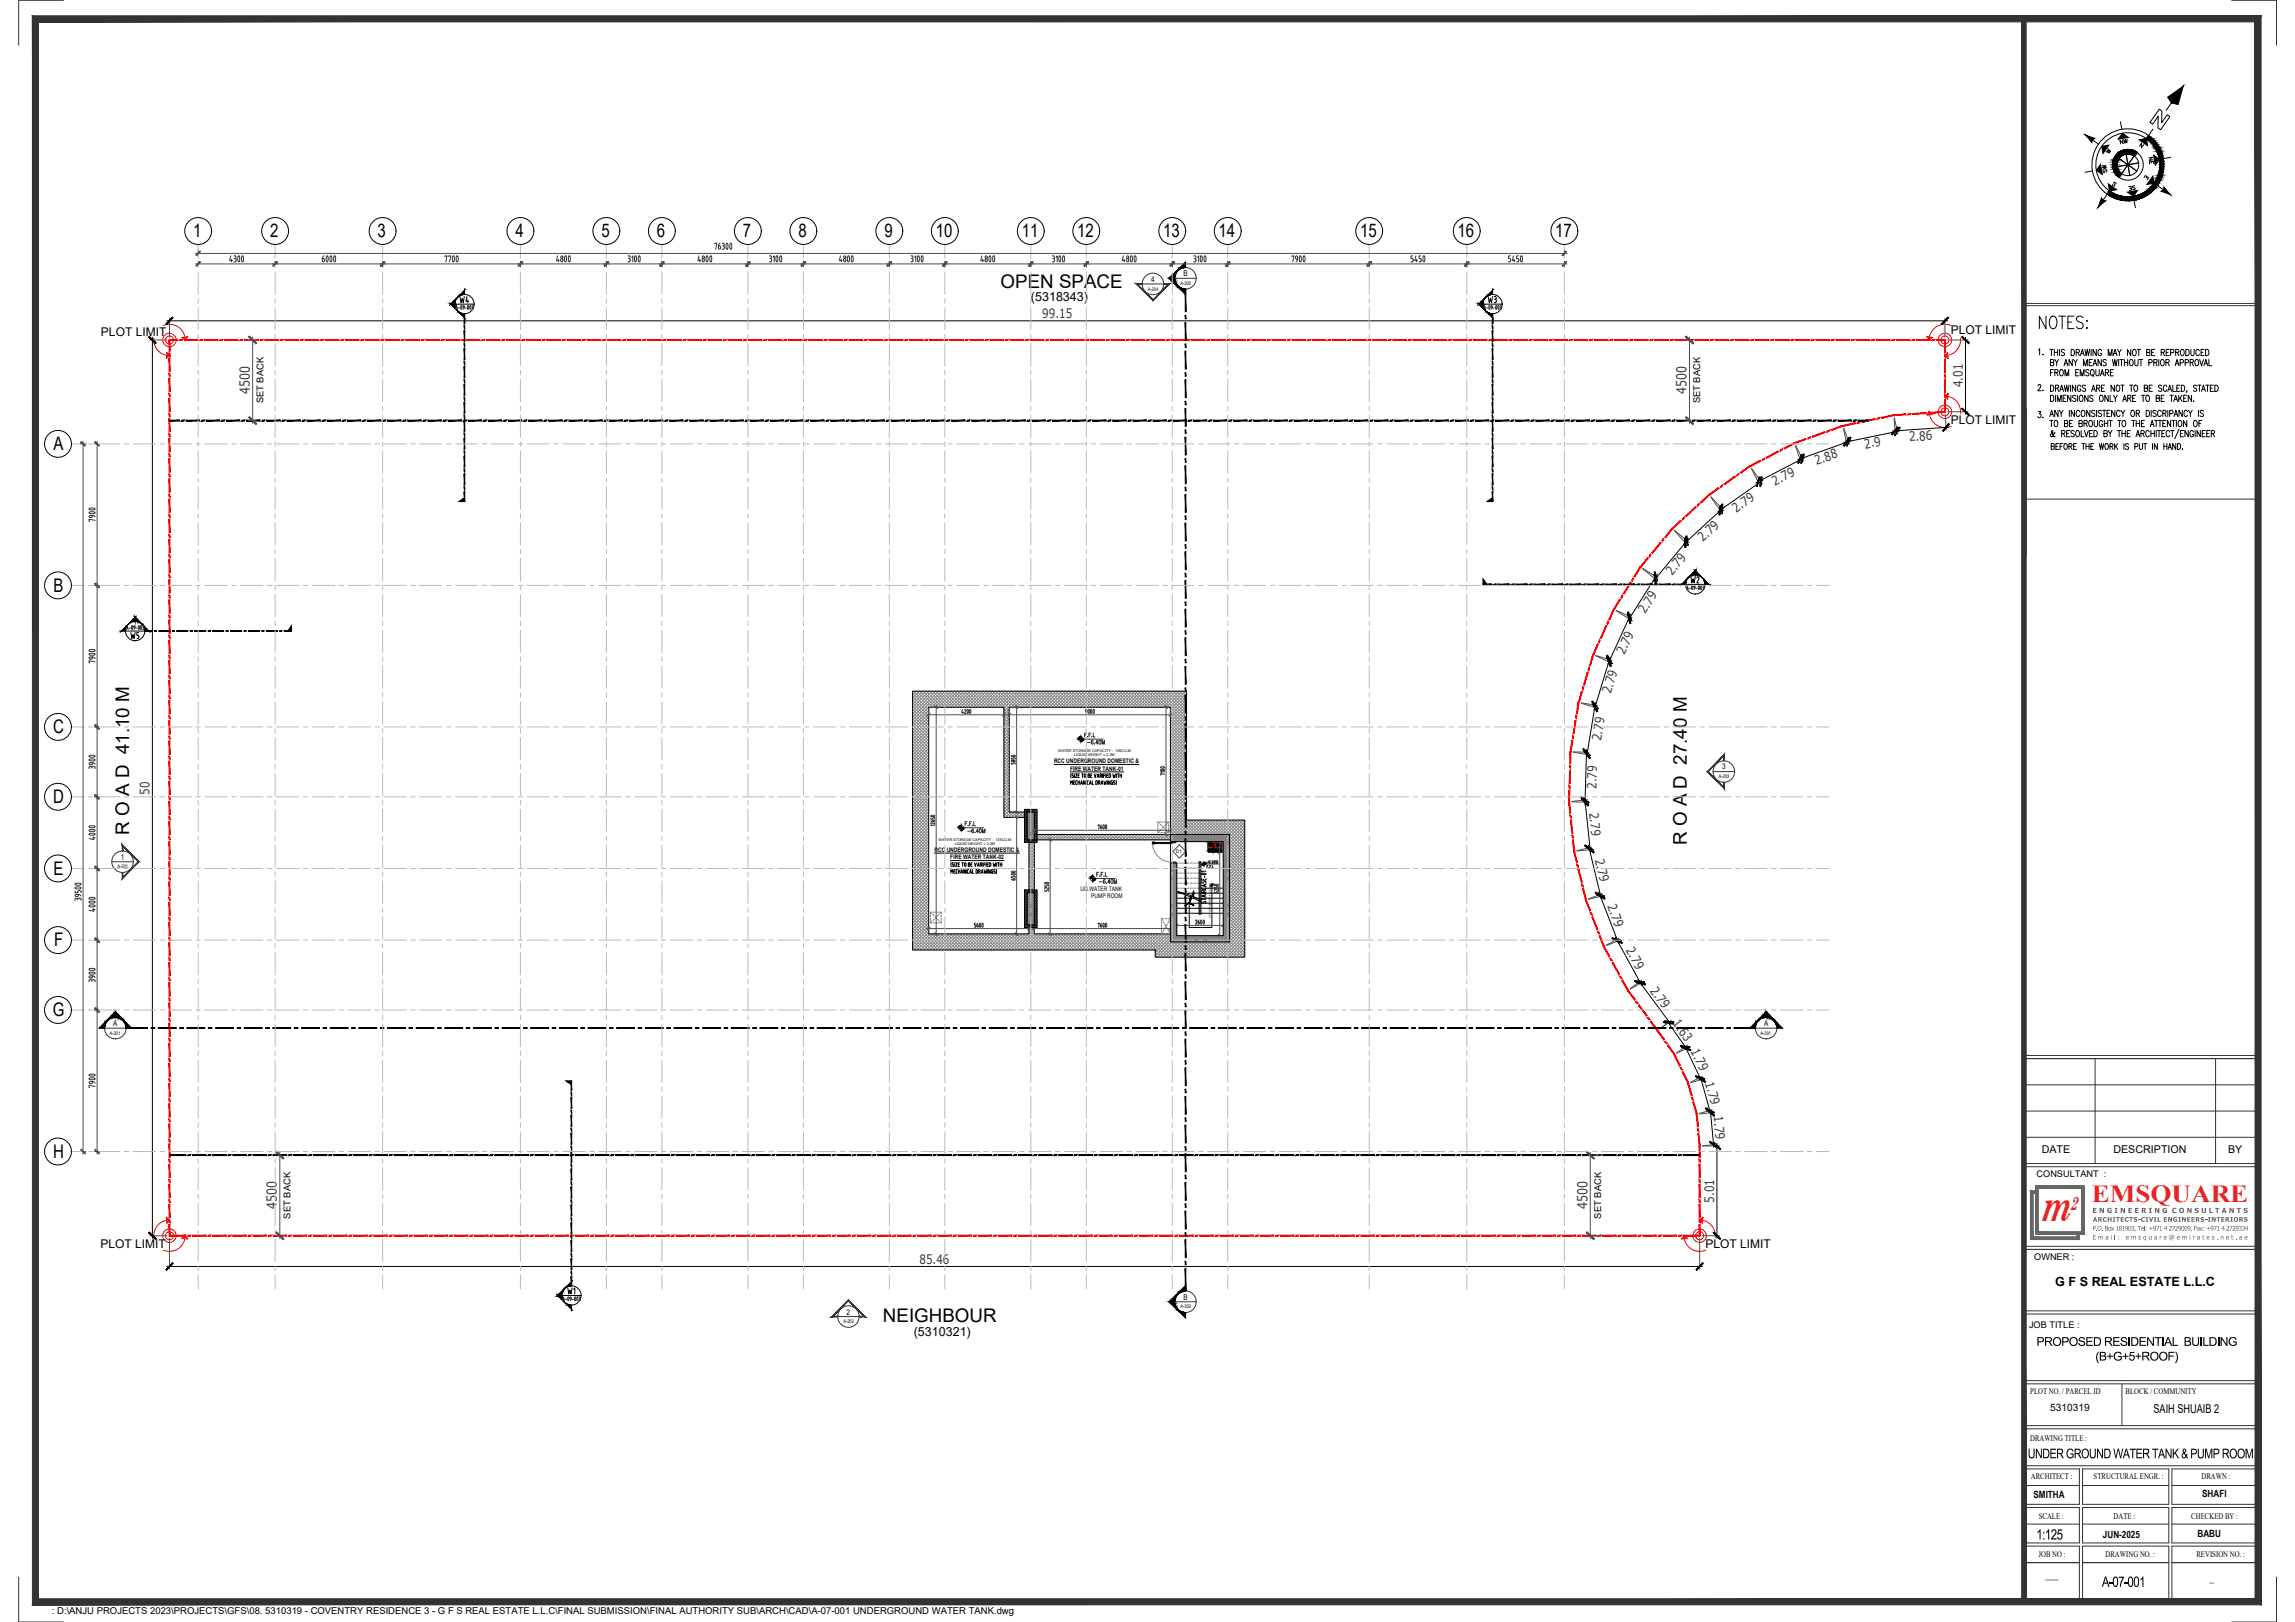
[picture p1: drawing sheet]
<svg xmlns="http://www.w3.org/2000/svg" width="841mm" height="594mm" viewBox="0 0 841 594" stroke-linecap="round" stroke-linejoin="round" font-family="sans-serif">
<defs><g id="words">
<text font-size="16.4" fill="#d8282b" x="748" y="447.1">m</text>
<text font-size="9" fill="#d8282b" x="766.6" y="440.3">EMSQUARE</text>
<text font-size="8.4" x="746.5" y="121.7">NOTES:</text>
<g font-size="6.9">
<text x="70.8" y="86.9">1</text>
<text x="99" y="86.9">2</text>
<text x="138.4" y="86.9">3</text>
<text x="188.9" y="86.9">4</text>
<text x="220.4" y="86.9">5</text>
<text x="240.8" y="86.9">6</text>
<text x="272.3" y="86.9">7</text>
<text x="292.6" y="86.9">8</text>
<text x="324.1" y="86.9">9</text>
<text x="342.9" y="86.9">10</text>
<text x="374.4" y="86.9">11</text>
<text x="394.7" y="86.9">12</text>
<text x="426.2" y="86.9">13</text>
<text x="446.6" y="86.9">14</text>
<text x="498.4" y="86.9">15</text>
<text x="534.2" y="86.9">16</text>
<text x="569.9" y="86.9">17</text>
<text x="366.7" y="105.4">OPEN SPACE</text>
<text x="19.6" y="164.8">A</text>
<text x="19.6" y="216.7">B</text>
<text x="19.5" y="268.5">C</text>
<text x="19.5" y="294.1">D</text>
<text x="47.3" y="305.7" transform="rotate(-90 47.3 305.7)">R O A D 41.10 M</text>
<text x="618.2" y="309.5" transform="rotate(-90 618.2 309.5)">R O A D 27.40 M</text>
<text x="19.6" y="320.3">E</text>
<text x="19.8" y="346.6">F</text>
<text x="19.4" y="372.2">G</text>
<text x="19.5" y="424">H</text>
<text x="323.6" y="484.4">NEIGHBOUR</text>
</g>
<text font-size="6.8" fill="#d8282b" x="758.7" y="443.1">2</text>
<g font-size="5.7">
<text x="167.6" y="112.2">W4</text>
<text x="544.3" y="112.2">W3</text>
</g>
<text font-size="5.7" fill="#bababa" x="618.8" y="214.8">W2</text>
<g font-size="5.3">
<text x="745.8" y="144.3">2.</text>
<text x="745.8" y="154.2">3.</text>
<text x="46.9" y="234.9">W5</text>
<text x="207.1" y="475.2">W1</text>
<text x="746.2" y="563.9">1:125</text>
<text x="770.3" y="581.2">A-07-001</text>
</g>
<g font-size="5.1" fill="#333">
<text x="91.5" y="144.4" transform="rotate(-90 91.5 144.4)">4500</text>
<text x="618.1" y="144.4" transform="rotate(-90 618.1 144.4)">4500</text>
<text x="101.5" y="442.9" transform="rotate(-90 101.5 442.9)">4500</text>
<text x="581.7" y="442.9" transform="rotate(-90 581.7 442.9)">4500</text>
</g>
<g font-size="4.9">
<text x="776.1" y="54">NW</text>
<text x="773.3" y="64.6" transform="rotate(-90 773.3 64.6)">SW</text>
<text x="790.6" y="61.4" transform="rotate(-90 790.6 61.4)">NE</text>
<text x="779.3" y="70.9">SE</text>
<text x="750" y="131.2" transform="rotate(-90 750 131.2)">1.</text>
<text x="743.1" y="534.1">UNDER GROUND WATER TANK &amp; PUMP ROOM</text>
</g>
<g font-size="4.7" fill="#333">
<text x="381.9" y="116.5">99.15</text>
<text x="719.3" y="141.9" transform="rotate(-90 719.3 141.9)">4.01</text>
<text x="699.7" y="161.6" transform="rotate(-4 699.7 161.6)">2.86</text>
<text x="683.5" y="164.3" transform="rotate(-12 683.5 164.3)">2.9</text>
<text x="665.7" y="170.3" transform="rotate(-20 665.7 170.3)">2.88</text>
<text x="650.5" y="177.9" transform="rotate(-27 650.5 177.9)">2.79</text>
<text x="636.3" y="187.7" transform="rotate(-35 636.3 187.7)">2.79</text>
<text x="624" y="198.7" transform="rotate(-43 624 198.7)">2.79</text>
<text x="612.7" y="211.1" transform="rotate(-50 612.7 211.1)">2.79</text>
<text x="602.9" y="225" transform="rotate(-58 602.9 225)">2.79</text>
<text x="595.3" y="240" transform="rotate(-65 595.3 240)">2.79</text>
<text x="590.3" y="254.2" transform="rotate(-73 590.3 254.2)">2.79</text>
<text x="586.7" y="271.4" transform="rotate(-81 586.7 271.4)">2.79</text>
<text x="54.8" y="291" transform="rotate(-90 54.8 291)">50</text>
<text x="585" y="289" transform="rotate(-88 585 289)">2.79</text>
<text x="582.3" y="297.7" transform="rotate(84 582.3 297.7)">2.79</text>
<text x="584.4" y="315" transform="rotate(76 584.4 315)">2.79</text>
<text x="588.9" y="331.8" transform="rotate(69 588.9 331.8)">2.79</text>
<text x="595.6" y="347.8" transform="rotate(61 595.6 347.8)">2.79</text>
<text x="604.5" y="362.9" transform="rotate(54 604.5 362.9)">2.79</text>
<text x="612.7" y="374.8" transform="rotate(55 612.7 374.8)">1.63</text>
<text x="619.4" y="385" transform="rotate(64 619.4 385)">1.79</text>
<text x="624.8" y="396.6" transform="rotate(75 624.8 396.6)">1.79</text>
<text x="628" y="408.9" transform="rotate(85 628 408.9)">1.79</text>
<text x="628.2" y="440.5" transform="rotate(-90 628.2 440.5)">5.01</text>
<text x="337" y="462.8">85.46</text>
</g>
<g font-size="4.6">
<text x="377.8" y="110.1">(5318343)</text>
<text x="753.1" y="471.1">G F S REAL ESTATE L.L.C</text>
<text x="334.9" y="489.2">(5310321)</text>
</g>
<g font-size="4.5">
<text x="746.3" y="492.9">PROPOSED RESIDENTIAL BUILDING</text>
<text x="767.8" y="498.3">(B+G+5+ROOF)</text>
<text x="789.2" y="517.7">SAIH SHUAIB 2</text>
</g>
<g font-size="4.4">
<text x="770.8" y="57.1">W</text>
<text x="773.3" y="69.5">S</text>
<text x="784.9" y="67">E</text>
<text x="37" y="123.1">PLOT LIMIT</text>
<text x="714.9" y="122.4">PLOT LIMIT</text>
<text x="714.9" y="155.3">PLOT LIMIT</text>
<text x="36.8" y="457">PLOT LIMIT</text>
<text x="625" y="457">PLOT LIMIT</text>
</g>
<text font-size="4" x="442.4" y="326">UP</text>
<g font-size="3.9">
<text x="748.2" y="422.3">DATE</text>
<text x="774.5" y="422.3">DESCRIPTION</text>
<text x="816.5" y="422.3">BY</text>
</g>
<text font-size="3.7" x="751.3" y="516.8">5310319</text>
<g font-size="3.6">
<text x="745.2" y="548.5">SMITHA</text>
<text x="807" y="548.4">SHAFI</text>
<text x="770.6" y="563.2">JUN-2025</text>
<text x="805.3" y="562.9">BABU</text>
<text x="749.4" y="578.4">___</text>
</g>
<text font-size="3.5" x="19" y="591.3">: D:\ANJU PROJECTS 2023\PROJECTS\GFS\08. 5310319 - COVENTRY RESIDENCE 3 - G F S REAL ESTATE L.L.C\FINAL SUBMISSION\FINAL AUTHORITY SUB\ARCH\CAD\A-07-001 UNDERGROUND WATER TANK.dwg</text>
<g font-size="3.4">
<text x="96.5" y="147.8" transform="rotate(-90 96.5 147.8)">SET BACK</text>
<text x="623.1" y="147.8" transform="rotate(-90 623.1 147.8)">SET BACK</text>
<text x="746.3" y="431">CONSULTANT :</text>
<text x="106.5" y="446.3" transform="rotate(-90 106.5 446.3)">SET BACK</text>
<text x="586.7" y="446.3" transform="rotate(-90 586.7 446.3)">SET BACK</text>
<text x="745.5" y="461.3">OWNER :</text>
<text x="743.6" y="486.3">JOB TITLE :</text>
</g>
<g font-size="3.1">
<text x="744" y="510.6">PLOT NO. / PARCEL ID</text>
<text x="779" y="510.6">BLOCK / COMMUNITY</text>
<text x="744" y="527.7">DRAWING TITLE :</text>
<text x="744.2" y="541.8">ARCHITECT :</text>
<text x="767.2" y="541.8">STRUCTURAL ENGR. :</text>
<text x="806.7" y="541.8">DRAWN :</text>
<text x="747.1" y="556.4">SCALE :</text>
<text x="774.6" y="556.4">DATE :</text>
<text x="803" y="556.4">CHECKED BY :</text>
<text x="747" y="570.3">JOB NO :</text>
<text x="771.6" y="570.3">DRAWING NO. :</text>
<text x="804.9" y="570.3">REVISION NO. :</text>
<text x="809.7" y="580.7">--</text>
</g>
<g font-size="2.9">
<text x="433.7" y="101.2">B</text>
<text x="421.9" y="103.3">4</text>
<text x="631.1" y="281.8">3</text>
<text x="44.2" y="314.9">1</text>
<text x="41.5" y="375.8">A</text>
<text x="646.4" y="375.8">A</text>
<text x="433.7" y="476">B</text>
<text x="310.2" y="481.5">2</text>
</g>
<text font-size="2.6" fill="#676662" x="766.8" y="444.3">E N G I N E E R I N G C O N S U L T A N T S</text>
<g font-size="2.3">
<text x="386.3" y="279.5">RCC UNDERGROUND DOMESTIC &amp;</text>
<text x="392.1" y="282.2">FIRE WATER TANK-01</text>
<text x="342.4" y="312">RCC UNDERGROUND DOMESTIC &amp;</text>
<text x="348.2" y="314.7">FIRE WATER TANK-02</text>
<text x="396" y="326.2">UG.WATER TANK</text>
<text x="399.9" y="328.9">PUMP ROOM</text>
</g>
<g font-size="2.3" fill="#676662">
<text x="767" y="447.5">ARCHITECTS-CIVIL ENGINEERS-INTERIORS</text>
<text x="766.8" y="450.7">P.O. Box 181903, Tel: +971 4 2729009, Fax: +971 4 2729334</text>
<text x="766.8" y="454">Email: emsquare@emirates.net.ae</text>
</g>
<g font-size="1.8">
<text x="420.7" y="106.4">A-204</text>
<text x="432.6" y="104.3">A-302</text>
<text x="629.9" y="285">A-203</text>
<text x="430.9" y="312.5" transform="rotate(-1 430.9 312.5)">D1</text>
<text x="43.1" y="318">A-201</text>
<text x="40.2" y="379">A-301</text>
<text x="645.1" y="379">A-301</text>
<text x="432.6" y="479.2">A-302</text>
<text x="309.1" y="484.6">A-202</text>
</g>
<g font-size="1.4">
<text x="387.8" y="275.4">WATER STORAGE CAPACITY : 135CU.M</text>
<text x="393.7" y="277.1">LIQUID HEIGHT = 2.2M</text>
<text x="344" y="307.9">WATER STORAGE CAPACITY : 135CU.M</text>
<text x="349.9" y="309.6">LIQUID HEIGHT = 2.2M</text>
</g>
<text font-size=".9" x="443.7" y="336.2" transform="rotate(-90 443.7 336.2)">UP TO BASEMENT FLOOR</text>
</g></defs>
<!-- layer: M2-A-HIDDEN LINE -->
<g fill="none" stroke="#848484" stroke-width=".37">
<path d="M424.3 304.5v.5h.5M424.3 302v.8M424.3 303.2v.8M424.3 301l.5 .6M424.8 301h-.5v.6M424.8 304.5l-.5 .5M425.1 301.9l.6 .5M425.3 305h.8M425.3 301h.8M425.7 303.6l-.6 .6M426 302.7l.6 .6M426.5 305h.8"/>
<path d="M426.5 301h.8M426.6 302.7l-.6 .6M426.9 303.6l.5 .6M427.4 301.9l-.5 .5M427.7 301h.6l-.6 .6M427.7 304.5l.6 .5M428.3 304.5v.5h-.6M428.3 301v.6M428.3 302v.8M428.3 303.2v.8M431.2 316.1h.8M431.2 318h.8"/>
<path d="M431.2 319.8h.8M432.4 316.1h.9M432.4 318h.9M432.4 319.8h.9M433.7 316.1h.8M433.7 318h.8M433.7 319.8h.8M434.9 316.1h.8M434.9 318h.8M434.9 319.8h.8M436.1 316.1h.9M436.1 318h.9"/>
<path d="M436.1 319.8h.9M437.4 316.1h.8M437.4 318h.8M437.4 319.8h.8M438.6 316.1h.8M438.6 318h.8M438.6 319.8h.8M341 337.5v.5h.5M341 335v.8M341 336.3v.8M341 334.1l.5 .5M341.5 334.1h-.5v.5"/>
<path d="M341.5 337.5l-.5 .5M341.8 334.9l.6 .6M341.9 338h.9M341.9 334.1h.9M342.4 336.6l-.6 .6M342.7 335.8l.5 .6M343.2 338h.8M343.2 334.1h.8M343.2 335.8l-.5 .6M343.5 336.6l.6 .6M344.1 334.9l-.6 .6M344.4 334.1h.5l-.5 .5"/>
<path d="M344.4 337.5l.5 .5M344.9 337.5v.5h-.5M344.9 334.1v.5M344.9 335v.8M344.9 336.3v.8M425.6 336.5v.7M425.6 337.6v.8M425.6 338.9v.8M425.6 336.5h.9M425.6 336.5l.3 .5M426.1 337.3l.5 .7M426.7 338.4l.5 .7"/>
<path d="M426.9 336.5h.8M427.2 339.4l-.5 .8M427.4 339.4l.4 .8M427.8 338.4l-.4 .7M428.1 336.5h.8v.7M428.4 337.3l-.4 .7M428.9 337.6v.8M428.9 338.9v.8M428.9 336.5l-.3 .5M431.2 323.5h.8M431.2 321.6h.8M431.2 325.3h.8"/>
<path d="M432.4 323.5h.9M432.4 321.6h.9M432.4 325.3h.9M433.7 323.5h.8M433.7 321.6h.8M433.7 325.3h.8M434.9 323.5h.8M434.9 321.6h.8M434.9 325.3h.8M436.1 323.5h.9M436.1 321.6h.9M436.1 325.3h.9"/>
<path d="M437.4 323.5h.8M437.4 321.6h.8M437.4 325.3h.8M438.6 323.5h.8M438.6 321.6h.8M438.6 325.3h.8M425.6 341.3v.8h.9M425.6 340.1v.8M425.9 341.6l-.3 .5M426.6 340.5l-.5 .7M426.9 342.1h.8M428 340.5l.4 .7"/>
<path d="M428.6 341.6l.3 .5M428.9 341.3v.8h-.8M428.9 340.1v.8"/>
</g>
<!-- layer: M2-S-COLUMNS HATCH -->
<g fill="none" stroke="#848484" stroke-width=".37">
<path d="M334.4 259.8l5.9 5.9M334.4 258.6l5.9 5.9M334.4 257.4l5.9 5.9M334.4 256.3l5.9 5.9M334.4 255.1l5.9 5.9M334.4 254l5.9 5.9M334.7 253.1l-.3 .3M334.8 253.1l5.9 6M335.8 253.1l-1.4 1.4M335.9 253.1l5.9 6M337 253.1l-2.6 2.6M337.1 253.1l5.9 6"/>
<path d="M338.1 253.1l-3.7 3.8M338.2 253.1l5.9 6M339.3 253.1l-4.9 4.9M339.4 253.1l5.9 6M340.5 253.1l-6.1 6.1M340.6 253.1l5.9 6M341.6 253.1l-7.2 7.2M341.7 253.1l5.9 6M342.8 253.1l-8.4 8.4M342.9 253.1l5.9 6M343.8 259.1l5.9-6 6 6M343.9 253.1l-9.5 9.6"/>
<path d="M344 253.1l5.9 6M345.1 253.1l-10.7 10.7M345.2 253.1l5.9 6M346.3 253.1l-11.9 11.9M346.4 253.1l5.9 6M347.4 253.1l-5.9 6M347.5 253.1l5.9 6M348.6 253.1l-5.9 6M348.7 253.1l5.9 6M350.8 259.1l5.9-6 6 6M350.9 253.1l-5.9 6M351 253.1l5.9 6"/>
<path d="M352.1 253.1l-6 6M352.2 253.1l5.9 6M353.2 253.1l-5.9 6M353.3 253.1l5.9 6M354.4 253.1l-5.9 6M354.5 253.1l5.9 6M355.5 253.1l-5.9 6M355.6 253.1l5.9 6M357.9 253.1l-6 6M358 253.1l5.9 6M359 253.1l-5.9 6M359.1 253.1l5.9 6"/>
<path d="M360.2 253.1l-5.9 6M360.3 253.1l5.9 6M361.3 253.1l-5.9 6M361.4 253.1l5.9 6M362.5 253.1l-5.9 6M362.6 253.1l7.3 7.3M363.7 253.1l-6 6M363.8 253.1l6.1 6.1M364.8 253.1l-5.9 6M364.9 253.1l5.9 6M366 253.1l-5.9 6M366.1 253.1l5.9 6"/>
<path d="M367.1 253.1l-5.9 6M367.2 253.1l5.9 6M367.9 259.6l2 2M368.3 253.1l-5.9 6M368.4 253.1l5.9 6M369.5 253.1l-6 6M369.6 253.1l5.9 6M369.9 259.7l-2 2M370.6 253.1l-5.9 6M370.7 253.1l5.9 6M371.8 253.1l-5.9 6M371.9 253.1l5.9 6"/>
<path d="M372.9 253.1l-5.9 6M373 253.1l5.9 6M374.1 253.1l-6.2 6.2M374.2 253.1l5.9 6M375.2 253.1l-7.3 7.4M375.4 253.1l5.9 6M376.4 253.1l-5.9 6M376.5 253.1l5.9 6M377.6 253.1l-5.9 6M377.7 253.1l5.9 6M378.7 253.1l-5.9 6M378.8 253.1l5.9 6"/>
<path d="M379.9 253.1l-5.9 6M380 253.1l5.9 6M381 253.1l-5.9 6M381.2 253.1l5.9 6M382.2 253.1l-5.9 6M382.3 253.1l5.9 6M383.4 253.1l-5.9 6M383.5 253.1l5.9 6M384.5 253.1l-5.9 6M384.6 253.1l5.9 6M385.7 253.1l-5.9 6M385.8 253.1l5.9 6"/>
<path d="M386.8 253.1l-5.9 6M387 253.1l5.9 6M388 253.1l-5.9 6M388.1 253.1l5.9 6M389.2 253.1l-5.9 6M389.3 253.1l5.9 6M390.3 253.1l-5.9 6M390.4 253.1l5.9 6M391.5 253.1l-5.9 6M391.6 253.1l5.9 6M392.6 253.1l-5.9 6M392.8 253.1l5.9 6"/>
<path d="M393.8 253.1l-5.9 6M393.9 253.1l5.9 6M395 253.1l-5.9 6M395.1 253.1l5.9 6M396.1 253.1l-5.9 6M396.2 253.1l5.9 6M397.3 253.1l-5.9 6M397.4 253.1l5.9 6M398.4 253.1l-5.9 6M398.6 253.1l5.9 6M399.6 253.1l-5.9 6M399.7 253.1l5.9 6"/>
<path d="M400.8 253.1l-5.9 6M400.9 253.1l5.9 6M401.9 253.1l-5.9 6M402 253.1l5.9 6M403.1 253.1l-5.9 6M403.2 253.1l5.9 6M404.2 253.1l-5.9 6M404.4 253.1l5.9 6M405.4 253.1l-5.9 6M405.5 253.1l5.9 6M406.6 253.1l-5.9 6M406.7 253.1l5.9 6"/>
<path d="M407.7 253.1l-5.9 6M407.8 253.1l5.9 6M408.9 253.1l-5.9 6M409 253.1l5.9 6M410 253.1l-5.9 6M410.2 253.1l5.9 6M411.2 253.1l-5.9 6M411.3 253.1l5.9 6M412.4 253.1l-5.9 6M412.5 253.1l5.9 6M413.5 253.1l-5.9 6M413.6 253.1l5.9 6"/>
<path d="M414.7 253.1l-5.9 6M414.8 253.1l5.9 6M415.8 253.1l-5.9 6M416 253.1l5.9 6M417 253.1l-5.9 6M417.1 253.1l5.9 6M418.2 253.1l-5.9 6M418.3 253.1l5.9 6M419.2 259.1l5.9-6 9.7 9.6M419.3 253.1l-5.9 6M419.4 253.1l5.9 6M420.5 253.1l-5.9 6"/>
<path d="M420.6 253.1l5.9 6M421.6 253.1l-5.9 6M421.8 253.1l5.9 6M422.8 253.1l-5.9 6M422.9 253.1l5.9 6M424 253.1l-5.9 6M424.1 253.1l10.7 10.8M426.3 253.1l-5.9 6M426.4 253.1l8.4 8.5M427.4 253.1l-5.9 6M427.6 253.1l7.2 7.3M428.6 253.1l-5.9 6"/>
<path d="M428.7 253.1l6.1 6.1M428.9 259.1l5.9 5.9M429.8 253.1l-5.9 6M429.9 253.1l4.9 5M430.9 253.1l-5.9 6M431 253.1l3.8 3.8M433.2 253.1l-5.9 6M433.4 253.1l1.4 1.5M434.4 253.1l-5.9 6M434.5 253.1l.3 .3M434.8 255.8l-2.7-2.7-5.9 6M434.8 253.9l-5.9 5.9"/>
<path d="M434.8 255.1l-5.9 5.9M434.8 256.2l-5.9 5.9M434.8 257.4l-5.9 5.9M434.8 258.5l-5.9 5.9M434.8 259.7l-5.9 5.9M334.4 279.5l5.9 5.9M334.4 278.3l5.9 5.9M334.4 277.2l5.9 5.9M334.4 276l5.9 5.9M334.4 274.8l5.9 5.9M334.4 273.7l5.9 5.9M334.4 272.5l5.9 5.9"/>
<path d="M334.4 271.4l5.9 5.9M334.4 270.2l5.9 5.9M334.4 269l5.9 5.9M334.4 267.9l5.9 5.9M334.4 266.7l5.9 5.9M334.4 265.6l5.9 5.9M334.4 264.4l5.9 5.9M334.4 263.2l5.9 5.9M334.4 262.1l5.9 5.9M334.4 260.9l5.9 5.9M340.3 260.2l-5.9 5.9M340.3 261.4l-5.9 5.9"/>
<path d="M340.3 262.5l-5.9 5.9M340.3 263.7l-5.9 5.9M340.3 264.9l-5.9 5.9M340.3 266l-5.9 5.9M340.3 267.2l-5.9 5.9M340.3 268.3l-5.9 5.9M340.3 269.5l-5.9 5.9M340.3 270.7l-5.9 5.9M340.3 271.8l-5.9 5.9M340.3 273l-5.9 5.9M340.3 274.1l-5.9 5.9M340.3 275.3l-5.9 5.9"/>
<path d="M340.3 276.5l-5.9 5.9M340.3 277.6l-5.9 5.9M340.3 278.8l-5.9 5.9M340.3 279.9l-5.9 5.9M367.9 279.3l2 2M367.9 278.2l2 1.9M367.9 277l2 2M367.9 275.8l2 2M367.9 274.7l2 1.9M367.9 273.5l2 2M367.9 272.4l2 1.9M367.9 271.2l2 2"/>
<path d="M367.9 270l2 2M367.9 268.9l2 1.9M367.9 267.7l2 2M367.9 266.6l2 1.9M367.9 265.4l2 2M367.9 264.2l2 2M367.9 263.1l2 1.9M367.9 261.9l2 2M367.9 260.8l2 1.9M369.9 260.9l-2 1.9M369.9 262l-2 2M369.9 263.2l-2 1.9"/>
<path d="M369.9 264.3l-2 2M369.9 265.5l-2 2M369.9 266.7l-2 1.9M369.9 267.8l-2 2M369.9 269l-2 1.9M369.9 270.1l-2 2M369.9 271.3l-2 2M369.9 272.5l-2 1.9M369.9 273.6l-2 2M369.9 274.8l-2 1.9M369.9 275.9l-2 2M369.9 277.1l-2 2"/>
<path d="M369.9 278.3l-2 1.9M369.9 279.4l-2 2M428.9 278.9l5.9 5.9M428.9 277.7l5.9 5.9M428.9 276.5l5.9 5.9M428.9 275.4l5.9 5.9M428.9 274.2l5.9 5.9M428.9 273.1l5.9 5.9M428.9 271.9l5.9 5.9M428.9 270.7l5.9 5.9M428.9 269.6l5.9 5.9M428.9 268.4l5.9 5.9"/>
<path d="M428.9 267.3l5.9 5.9M428.9 266.1l5.9 5.9M428.9 264.9l5.9 5.9M428.9 263.8l5.9 5.9M428.9 262.6l5.9 5.9M428.9 261.5l5.9 5.9M428.9 260.3l5.9 5.9M434.8 260.9l-5.9 5.9M434.8 262l-5.9 5.9M434.8 263.2l-5.9 5.9M434.8 264.3l-5.9 5.9M434.8 265.5l-5.9 5.9"/>
<path d="M434.8 266.7l-5.9 5.9M434.8 267.8l-5.9 5.9M434.8 269l-5.9 5.9M434.8 270.1l-5.9 5.9M434.8 271.3l-5.9 5.9M434.8 272.5l-5.9 5.9M434.8 273.6l-5.9 5.9M434.8 274.8l-5.9 5.9M434.8 275.9l-5.9 5.9M434.8 277.1l-5.9 5.9M434.8 278.2l-5.9 6M434.8 279.4l-5.9 5.9"/>
<path d="M334.4 299.2l5.9 5.9M334.4 298l5.9 5.9M334.4 296.9l5.9 5.9M334.4 295.7l5.9 5.9M334.4 294.6l5.9 5.9M334.4 293.4l5.9 5.9M334.4 292.2l5.9 5.9M334.4 291.1l5.9 5.9M334.4 289.9l5.9 5.9M334.4 288.8l5.9 5.9M334.4 287.6l5.9 5.9M334.4 286.4l5.9 5.9"/>
<path d="M334.4 285.3l5.9 5.9M334.4 284.1l5.9 5.9M334.4 283l5.9 5.9M334.4 281.8l5.9 5.9M334.4 280.6l5.9 5.9M340.3 281.1l-5.9 5.9M340.3 282.3l-5.9 5.9M340.3 283.4l-5.9 5.9M340.3 284.6l-5.9 5.9M340.3 285.7l-5.9 5.9M340.3 286.9l-5.9 5.9M340.3 288.1l-5.9 5.9"/>
<path d="M340.3 289.2l-5.9 5.9M340.3 290.4l-5.9 5.9M340.3 291.5l-5.9 5.9M340.3 292.7l-5.9 5.9M340.3 293.9l-5.9 5.9M340.3 295l-5.9 5.9M340.3 296.2l-5.9 5.9M340.3 297.3l-5.9 5.9M340.3 298.5l-5.9 5.9M340.3 299.7l-5.9 5.9M367.9 299l.4 .4M367.9 297.9l1.5 1.5"/>
<path d="M367.9 296.7l2.7 2.7M367.9 295.6l3.8 3.8M367.9 294.4l2 2M367.9 293.2l2 2M367.9 292.1l2 1.9M367.9 290.9l2 2M367.9 289.8l2 1.9M367.9 288.6l2 2M367.9 287.4l2 2M367.9 286.3l2 1.9M367.9 285.1l2 2M367.9 284l2 1.9"/>
<path d="M367.9 282.8l2 2M367.9 281.6l2 2M367.9 280.5l2 1.9M369.9 280.6l-2 1.9M369.9 281.7l-2 2M369.9 282.9l-2 2M369.9 284.1l-2 1.9M369.9 285.2l-2 2M369.9 286.4l-2 1.9M369.9 287.5l-2 2M369.9 288.7l-2 2M369.9 289.9l-2 1.9"/>
<path d="M369.9 291l-2 2M369.9 292.2l-2 1.9M369.9 293.3l-2 2M369.9 294.5l-2 2M369.9 295.7l-2 1.9M369.9 296.8l-2 2M370.4 297.4l-2 2M370.9 297.4l2 2M371.6 297.4l-2 2M372.1 297.4l2 2M372.7 297.4l-1.9 2M373.2 297.4l2 2"/>
<path d="M373.9 297.4l-2 2M374.4 297.4l1 1.1M375 297.4l-1.9 2M375.4 298.2l-1.2 1.2M375.4 299.4h.1M428.9 299.7l5.9 5.9M428.9 298.6l7.1 7M428.9 297.4l8.2 8.2M428.9 296.3l9.4 9.3M428.9 295.1l10.5 10.5M428.9 293.9l5.9 5.9M428.9 292.8l5.9 5.9"/>
<path d="M428.9 291.6l5.9 5.9M428.9 290.5l5.9 5.9M428.9 289.3l5.9 5.9M428.9 288.1l5.9 5.9M428.9 287l5.9 5.9M428.9 285.8l5.9 5.9M428.9 284.7l5.9 5.9M428.9 283.5l5.9 5.9M428.9 282.3l5.9 5.9M428.9 281.2l5.9 5.9M428.9 280l5.9 5.9M434.8 280.6l-5.9 5.9"/>
<path d="M434.8 281.7l-5.9 5.9M434.8 282.9l-5.9 5.9M434.8 284l-5.9 6M434.8 285.2l-5.9 5.9M434.8 286.4l-5.9 5.9M434.8 287.5l-5.9 5.9M434.8 288.7l-5.9 5.9M434.8 289.8l-5.9 6M434.8 291l-5.9 5.9M434.8 292.2l-5.9 5.9M434.8 293.3l-5.9 5.9M434.8 294.5l-5.9 5.9"/>
<path d="M434.8 295.6l-5.9 6M434.8 296.8l-5.9 5.9M434.8 298l-5.9 5.9M434.8 299.1l-5.9 5.9M334.4 318.9l5.9 5.9M334.4 317.8l5.9 5.9M334.4 316.6l5.9 5.9M334.4 315.4l5.9 5.9M334.4 314.3l5.9 5.9M334.4 313.1l5.9 5.9M334.4 312l5.9 5.9M334.4 310.8l5.9 5.9"/>
<path d="M334.4 309.6l5.9 5.9M334.4 308.5l5.9 5.9M334.4 307.3l5.9 5.9M334.4 306.2l5.9 5.9M334.4 305l5.9 5.9M334.4 303.8l5.9 5.9M334.4 302.7l5.9 5.9M334.4 301.5l5.9 5.9M334.4 300.4l5.9 5.9M340.3 300.8l-5.9 5.9M340.3 302l-5.9 5.9M340.3 303.1l-5.9 5.9"/>
<path d="M340.3 304.3l-5.9 5.9M340.3 305.5l-5.9 5.9M340.3 306.6l-5.9 5.9M340.3 307.8l-5.9 5.9M340.3 308.9l-5.9 5.9M340.3 310.1l-5.9 5.9M340.3 311.3l-5.9 5.9M340.3 312.4l-5.9 5.9M340.3 313.6l-5.9 5.9M340.3 314.7l-5.9 5.9M340.3 315.9l-5.9 5.9M340.3 317.1l-5.9 5.9"/>
<path d="M340.3 318.2l-5.9 5.9M340.3 319.4l-5.9 5.9M377.1 319.8l1.9 2M377.1 317.5l1.9 2M377.1 316.3l1.9 2M377.1 314l1.9 2M377.1 312.9l1.9 1.9M377.1 310.6l1.9 1.9M377.1 309.4l1.9 2M377.5 308.6l1.5 1.6M377.8 308.6l-.7 .7M378.6 308.6l.4 .4"/>
<path d="M379 308.6l-1.9 1.9M379 309.7l-1.9 1.9 1.9 2.1M379 310.8l-1.9 2M379 312l-1.9 2M379 313.2l-1.9 1.9 1.9 2.1M379 314.3l-1.9 2M379 315.5l-1.9 1.9M379 316.6l-1.9 2 1.9 2M379 317.8l-1.9 2M379 319l-1.9 1.9M380.3 305.6l2 2M380.8 305.6l-.8 .8"/>
<path d="M381.5 305.6l1.9 2 2-2M381.9 305.6l-1.9 1.9M382.6 305.6l2 2 2-2M383.1 305.6l-2 2-1.1-1.1M383.8 305.6l1.9 2 2-2M384.2 305.6l-1.9 2M384.9 305.6l2 2 2-2M386.1 305.6l2 2 1.9-2M387.3 305.6l1.9 2M388.4 305.6l2 2 2-2M389.6 305.6l1.9 2 2-2M390.7 305.6l2 2"/>
<path d="M391.2 305.6l-2 2M391.9 305.6l2 2 1.9-2M393.1 305.6l1.9 2 2-2M394.2 305.6l2 2 2-2M394.7 305.6l-2 2M395.4 305.6l1.9 2 2-2M396.5 305.6l2 2 2-2M397.7 305.6l2 2M398.9 305.6l1.9 2 2-2M400 305.6l2 2 2-2M401.2 305.6l1.9 2 2-2M401.6 305.6l-1.9 2"/>
<path d="M402.3 305.6l2 2 2-2M403.5 305.6l2 2 1.9-2M404.7 305.6l1.9 2M405.8 305.6l2 2 2-2M407 305.6l1.9 2 2-2M408.1 305.6l2 2 2-2M408.6 305.6l-2 2M409.3 305.6l2 2 1.9-2M410.4 305.6l2 2 2-2M411.6 305.6l2 2M412.8 305.6l1.9 2 2-2M413.9 305.6l2 2 2-2"/>
<path d="M415.1 305.6l2 2 1.9-2M415.6 305.6l-2 2M416.2 305.6l2 2 2-2M417.4 305.6l2 2 2-2M418.6 305.6l1.9 2 2-2M419.7 305.6l2 2 2-2M420.9 305.6l2 2 1.9-2M422 305.6l2 2M423.2 305.6l2 2 2-2M424.4 305.6l1.9 2 2-2M425.5 305.6l2 2 1.4-1.4M426 305.6l-2 2"/>
<path d="M426.7 305.6l2 2 .2-.2M427.8 305.6l1.1 1.1M428.9 305.5l.1 .1M428.9 304.4l1.3 1.2M428.9 303.2l2.4 2.4M428.9 302.1l3.6 3.5M428.9 300.9l4.7 4.7M434.8 300.3l-5.3 5.3M435.3 300.4l5.3 5.2M435.9 300.4l-5.3 5.2M436.5 300.4l5.3 5.2M437.1 300.4l-5.3 5.2"/>
<path d="M437.7 300.4l5.2 5.2M438.2 300.4l-5.2 5.2M438.8 300.4l5.3 5.2M439.4 300.4l-5.3 5.2M440 300.4l5.2 5.2M440.5 300.4l-5.2 5.2M441.1 300.4l5.3 5.2M441.7 300.4l-5.3 5.2M442.3 300.4l5.3 5.2M442.9 300.4l-5.3 5.2M443.5 300.4l5.2 5.2M444 300.4l-5.2 5.2"/>
<path d="M444.6 300.4l5.3 5.2M445.2 300.4l-5.3 5.2M445.8 300.4l10.3 10.3M446.3 300.4l-5.2 5.2M446.9 300.4l9.2 9.2M447.5 300.4l-5.3 5.2M448.1 300.4l8 8M448.7 300.4l-5.3 5.2M449.3 300.4l6.8 6.8M449.8 300.4l-5.2 5.2M450.4 300.4l5.7 5.7M450.6 319.1l5.5 5.5"/>
<path d="M450.6 317.9l5.5 5.6M450.6 316.8l5.5 5.5M450.6 315.6l5.5 5.6M450.6 314.4l5.5 5.6M450.6 313.3l5.5 5.5M450.6 312.1l5.5 5.6M450.6 311l5.5 5.5M450.6 309.8l5.5 5.6M450.6 308.6l5.5 5.6M450.6 307.5l5.5 5.5M450.6 306.3l5.5 5.6M451 300.4l-5.3 5.2"/>
<path d="M451.6 300.4l4.5 4.5M452.1 300.4l-5.2 5.2M452.7 300.4l3.4 3.4M453.3 300.4l-5.3 5.2M453.9 300.4l2.2 2.2M454.5 300.4l-5.3 5.2M455.1 300.4l1 1M455.6 300.4l-5.2 5.2M456.1 301l-5.5 5.6M456.1 302.2l-5.5 5.6M456.1 303.3l-5.5 5.6M456.1 304.5l-5.5 5.6"/>
<path d="M456.1 305.7l-5.5 5.5M456.1 306.8l-5.5 5.6M456.1 308l-5.5 5.6M456.1 309.1l-5.5 5.6M456.1 310.3l-5.5 5.6M456.1 311.5l-5.5 5.5M456.1 312.6l-5.5 5.6M456.1 313.8l-5.5 5.6M456.1 314.9l-5.5 5.6M456.1 316.1l-5.5 5.6M456.1 317.3l-5.5 5.5M456.1 318.4l-5.5 5.6"/>
<path d="M456.1 319.6l-5.5 5.6M334.4 339.8l8.2 8.2M334.4 338.6l9.3 9.4M334.4 337.5l10.5 10.5M334.4 336.3l11.7 11.7M334.4 335.2l5.9 5.9M334.4 334l5.9 5.9M334.4 332.8l5.9 5.9M334.4 331.7l5.9 5.9M334.4 330.5l5.9 5.9M334.4 329.4l5.9 5.9M334.4 328.2l5.9 5.9"/>
<path d="M334.4 327l5.9 5.9M334.4 325.9l5.9 5.9M334.4 324.7l5.9 5.9M334.4 323.6l5.9 5.9M334.4 322.4l5.9 5.9M334.4 321.2l5.9 5.9M334.4 320.1l5.9 5.9M340.3 320.5l-5.9 5.9M340.3 321.7l-5.9 5.9M340.3 322.9l-5.9 5.9M340.3 324l-5.9 5.9M340.3 325.2l-5.9 5.9"/>
<path d="M340.3 326.3l-5.9 5.9M340.3 327.5l-5.9 5.9M340.3 328.7l-5.9 5.9M340.3 329.8l-5.9 5.9M340.3 331l-5.9 5.9M340.3 332.1l-5.9 5.9M340.3 333.3l-5.9 5.9M340.3 334.5l-5.9 5.9M340.3 335.6l-5.9 5.9M340.3 336.8l-5.9 5.9M340.3 337.9l-5.9 5.9M340.3 339.1l-5.9 5.9"/>
<path d="M377.1 324.5l1.5 1.5M377.1 323.3l1.9 2M377.1 321l1.9 2M377.3 339.7l1.7 1.8M378 339.7l-.9 .9M378.4 339.7l.6 .7M379 320.1l-1.9 2 1.9 2M379 321.3l-1.9 1.9M379 322.4l-1.9 2M379 323.6l-1.9 2 .3 .4M379 324.8l-1.2 1.2M379 325.9v.1"/>
<path d="M379 339.8l-1.9 2 6.1 6.2M450.6 340l5.5 5.5M450.6 338.8l5.5 5.6M450.6 337.6l5.5 5.6M450.6 336.5l5.5 5.5M450.6 335.3l5.5 5.6M450.6 334.2l5.5 5.5M450.6 333l5.5 5.6M450.6 331.8l5.5 5.6M450.6 330.7l5.5 5.5M450.6 329.5l5.5 5.6M450.6 328.4l5.5 5.5"/>
<path d="M450.6 327.2l5.5 5.6M450.6 326l5.5 5.6M450.6 324.9l5.5 5.5M450.6 323.7l5.5 5.6M450.6 322.6l5.5 5.5M450.6 321.4l5.5 5.6M450.6 320.2l5.5 5.6M456.1 320.7l-5.5 5.6M456.1 321.9l-5.5 5.6M456.1 323.1l-5.5 5.5M456.1 324.2l-5.5 5.6M456.1 325.4l-5.5 5.6"/>
<path d="M456.1 326.5l-5.5 5.6M456.1 327.7l-5.5 5.6M456.1 328.9l-5.5 5.5M456.1 330l-5.5 5.6M456.1 331.2l-5.5 5.6M456.1 332.3l-5.5 5.6M456.1 333.5l-5.5 5.6M456.1 334.7l-5.5 5.5M456.1 335.8l-5.5 5.6M456.1 337l-5.5 5.6M456.1 338.1l-5.5 5.6M456.1 339.3l-5.5 5.6"/>
<path d="M334.4 347.9l.1 .1M334.4 346.8l1.2 1.2M334.4 345.6l2.4 2.4M334.4 344.4l3.5 3.6M334.4 343.3l4.7 4.7M334.4 342.1l5.9 5.9M334.4 341l7 7M340.3 340.3l-5.9 5.9M340.3 341.4l-5.9 5.9M340.9 342l-6 6M341.3 342l5.9 6M342 342l-5.9 6"/>
<path d="M342.5 342l5.9 6M343.2 342l-5.9 6M343.6 342l5.9 6M344.3 342l-5.9 6M344.8 342l5.9 6M345.5 342l-5.9 6M346 342l5.9 6M346.7 342l-6 6M347.1 342l5.9 6M347.8 342l-5.9 6M348.3 342l5.9 6M349 342l-5.9 6"/>
<path d="M349.4 342l5.9 6M350.1 342l-5.9 6M350.6 342l5.9 6M351.3 342l-5.9 6M351.8 342l5.9 6M352.5 342l-6 6M352.9 342l5.9 6M353.6 342l-5.9 6M354.1 342l5.9 6M354.8 342l-5.9 6M355.2 342l5.9 6M355.9 342l-5.9 6"/>
<path d="M356.4 342l5.9 6M357.1 342l-5.9 6M357.6 342l5.9 6M358.3 342l-6 6M358.7 342l5.9 6M359.4 342l-5.9 6M359.9 342l5.9 6M360.6 342l-5.9 6M361 342l5.9 6M361.7 342l-5.9 6M362.2 342l5.9 6M362.9 342l-5.9 6"/>
<path d="M363.4 342l5.9 6M364.1 342l-6 6M364.5 342l5.9 6M365.2 342l-5.9 6M365.7 342l5.9 6M366.4 342l-5.9 6M366.8 342l5.9 6M367.5 342l-5.9 6M368 342l5.9 6M368.7 342l-5.9 6M369.2 342l5.9 6M369.9 342l-5.9 6"/>
<path d="M370.3 342l5.9 6M371 342l-5.9 6M371.5 342l5.9 6M372.2 342l-5.9 6M372.6 342l5.9 6M373.3 342l-5.9 6M373.8 342l5.9 6M374.5 342l-5.9 6M375 342l5.9 6M375.7 342l-5.9 6M376.1 342l5.9 6M376.8 342l-5.9 6"/>
<path d="M377.1 340.7l7.2 7.3M379 341l-6.9 7M379.1 342l-5.9 6M379.6 342l5.9 6M380.3 342l-5.9 6M380.8 342l5.9 6M381.5 342l-5.9 6M381.9 342l5.9 6M382.6 342l-5.9 6M383.1 342l5.9 6M383.8 342l-5.9 6M384.2 342l5.9 6"/>
<path d="M384.9 342l-5.9 6M385.4 342l5.9 6M386.1 342l-5.9 6M386.6 342l5.9 6M387.3 342l-5.9 6M387.7 342l5.9 6M388.4 342l-5.9 6M388.9 342l5.9 6M389.6 342l-5.9 6M390 342l5.9 6M390.7 342l-5.9 6M391.2 342l5.9 6"/>
<path d="M391.9 342l-5.9 6M392.4 342l5.9 6M393.1 342l-5.9 6M393.5 342l5.9 6M394.2 342l-5.9 6M394.7 342l5.9 6M395.4 342l-5.9 6M395.8 342l5.9 6M396.5 342l-5.9 6M397 342l5.9 6M397.7 342l-5.9 6M398.2 342l5.9 6"/>
<path d="M398.9 342l-5.9 6M399.3 342l5.9 6M400 342l-5.9 6M400.5 342l5.9 6M401.2 342l-5.9 6M401.6 342l5.9 6M402.3 342l-5.9 6M402.8 342l5.9 6M403.5 342l-5.9 6M404 342l5.9 6M404.7 342l-5.9 6M405.1 342l5.9 6"/>
<path d="M405.8 342l-5.9 6M406.3 342l5.9 6M407 342l-5.9 6M407.4 342l5.9 6M408.1 342l-5.9 6M408.6 342l5.9 6M409.3 342l-5.9 6M409.8 342l5.9 6M410.5 342l-5.9 6M410.9 342l5.9 6M411.6 342l-5.9 6M412.1 342l5.9 6"/>
<path d="M412.8 342l-5.9 6M413.2 342l5.9 6M413.9 342l-5.9 6M414.4 342l5.9 6M415.1 342l-5.9 6M415.6 342l5.9 6M416.3 342l-5.9 6M416.7 342l5.9 6M417.4 342l-5.9 6M417.9 342l8.5 8.6M418.6 342l-5.9 6M419 342l8.6 8.6"/>
<path d="M419.7 342l-5.9 6M420.2 342l8.5 8.6M420.9 342l-5.9 6M421.4 342l8.5 8.6M422.1 342l-5.9 6M422.5 342l8.5 8.6M423.2 342l-5.9 6M423.3 349.8l.8 .8M423.7 342l8.4 8.6 5.6-5.6M424.4 342l-5.9 6M424.8 342l8.6 8.6M425.5 342l-5.9 6"/>
<path d="M426 342l8.5 8.6M426.7 342l-5.9 6M427.2 342l1.7 1.8M427.9 342l-5.9 6M428.3 342l.6 .7M428.9 342.2l-5.8 5.8M428.9 343.3l-5.6 5.6M428.9 344.5l-5.6 5.6M429.6 345l-5.6 5.6M430.1 345l5.6 5.6M430.7 345l-5.6 5.6-1.8-1.9M431.3 345l5.5 5.6"/>
<path d="M431.9 345l-5.6 5.6M432.4 345l5.6 5.6M433 345l-5.5 5.6M433.6 345l5.5 5.6 5.5-5.6M434.2 345l-5.6 5.6M434.7 345l5.6 5.6M435.4 345l-5.6 5.6M435.9 345l5.6 5.6M436.5 345l-5.6 5.6M437.1 345l5.5 5.6M438.2 345l5.6 5.6M438.8 345l-5.5 5.6"/>
<path d="M439.4 345l5.6 5.6M440 345l-5.6 5.6M441.2 345l-5.6 5.6M441.7 345l5.6 5.6M442.3 345l-5.6 5.6M442.9 345l5.5 5.6M443.5 345l-5.6 5.6M444 345l5.6 5.6M445.2 345l5.6 5.6M445.8 345l-5.6 5.6M446.3 345l5.6 5.6M447 345l-5.6 5.6"/>
<path d="M447.5 345l5.6 5.6M448.1 345l-5.6 5.6M448.7 345l5.5 5.6M449.3 345l-5.6 5.6M449.8 345l5.6 5.6M450.4 345l-5.5 5.6M450.6 344.6l5.5 5.6M450.6 343.4l5.5 5.6M450.6 342.3l5.5 5.5M450.6 341.1l5.5 5.6M456.1 340.5l-10.1 10.1-5.5-5.6M456.1 341.6l-8.9 9"/>
<path d="M456.1 342.8l-7.8 7.8M456.1 343.9l-6.6 6.7M456.1 345.1l-5.4 5.5M456.1 346.3l-4.3 4.3M456.1 347.4l-3.1 3.2M456.1 348.6l-2 2M456.1 349.7l-.8 .9"/>
</g>
<!-- layer: M2-S-COLUMNS -->
<path d="M334.4 253.1h100.4v47.3h21.3v50.2h-32.8v-2.6h-88.9zM340.3 259.1h27.6v40.3h8.5v8.2h.7v34.4h-36.8zM369.9 259.1h59v46.5h-49.9v-8.2h-9.1zM428.9 307.6h-49.9v34.4h49.9" fill="none" stroke="#000" stroke-width=".37"/>
<!-- layer: M2-A-STAIRS -->
<g fill="none" stroke="#000" stroke-width=".37">
<path d="M428.9 308.2v7.9M439.4 315.7h.7v19.1h-.7zM439.7 315.7v18.8M431.2 332.7h8.2M431.2 327.1h8.2M431.2 334.5h8.2M431.2 330.8h8.2M431.2 329h8.2M440.1 332.7h8.2M440.1 327.1h8.2M440.1 325.3h8.2M440.1 334.5h8.2"/>
<path d="M440.1 330.8h8.2M440.1 329h8.2"/>
</g>
<!-- layer: txt-4 -->
<g fill="#dbdbdb" stroke="#dbdbdb" stroke-width=".37">
<path d="M444.7 310h.2z"/>
<path d="M446.6 311h.2z"/>
<path d="M443.5 311.1h.3z"/>
<path d="M444.5 311.1h.2z"/>
<path d="M443.4 311.2h.4z"/>
<path d="M443.3 311.5h.2z"/>
<path d="M447 311.5h.2z"/>
<path d="M442.7 308.5h.2z"/>
<path d="M447.6 311.9h.2z"/>
<path d="M446.8 310h.2z"/>
<path d="M446.2 310.4h.3z"/>
<path d="M446.2 310.4h.4z"/>
<path d="M443.1 308.5h4.3zM443 308.5h4.4zM443 308.5h4.4zM443 308.5h4.4z"/>
<path d="M443 308.5h4.5zM443 308.5h4.5zM443 308.5h4.5zM443 308.5h4.5z"/>
<path d="M443 308.5h4.5zM443 308.5h4.5z"/>
<path d="M443 308.5l4.5 .1zM443 308.5l4.5 .1z"/>
<path d="M443 308.6h4.5zM443 308.6h4.5z"/>
<path d="M443 308.6h4.5zM443 308.6h4.5zM442.9 308.6h4.6zM442.9 308.6h4.6z"/>
<path d="M442.9 308.6h4.6zM442.9 308.6h4.6z"/>
<path d="M442.9 308.6h4.7zM442.9 308.6h4.7z"/>
<path d="M442.9 308.6h4.7zM442.9 308.6h4.7zM442.9 308.6h4.7zM442.9 308.6h4.7z"/>
<path d="M442.9 308.6h4.7zM442.9 308.6h4.7z"/>
<path d="M442.9 308.6l4.7 .1zM442.9 308.6l4.7 .1z"/>
<path d="M442.9 308.7h4.7zM442.9 308.7h4.7z"/>
<path d="M442.9 308.7l4.7 .2v-.2zM442.9 308.7l4.7 .2h-4.7z"/>
<path d="M442.9 308.9h3.4zM442.9 308.9h3.4z"/>
<path d="M442.9 308.9h1.8zM442.9 308.9h1.9z"/>
<path d="M444.8 308.9h1.5zM444.8 308.9h1.4z"/>
<path d="M442.9 308.9h1.8zM442.9 308.9h1.7z"/>
<path d="M446.5 308.9h1.1zM446.5 308.9h1.1z"/>
<path d="M444.9 308.9h1.3zM444.9 308.9h1.3z"/>
<path d="M444.1 308.9h.5zM444.1 308.9h.5z"/>
<path d="M444.9 308.9h1.3zM444.9 308.9h1.2z"/>
<path d="M446.6 308.9l1 .1zM446.6 308.9l1 .1z"/>
<path d="M445 308.9h1.1zM445 308.9l1 .1z"/>
<path d="M444.1 308.9h.5zM444.1 308.9l.4 .1z"/>
<path d="M445 309h1zM445 309h1z"/>
<path d="M446.8 309h.8zM446.8 309h.8z"/>
<path d="M445 309h1zM445 309h.9z"/>
<path d="M444.1 309h.4zM444.1 309l.3 .1z"/>
<path d="M445.1 309h.8zM445.1 309l.8 .1z"/>
<path d="M446.9 309l.7 .2zM446.9 309l.7 .2z"/>
<path d="M445.1 309.1h.8zM445.1 309.1l.7 .1z"/>
<path d="M444.1 309.1h.3zM444.1 309.1l.3 .1z"/>
<path d="M445.2 309.2h.6zM445.2 309.2h.6z"/>
<path d="M444.7 309.2h.2zM444.7 309.2h.2z"/>
<path d="M444.7 309.2l.2 .1zM444.7 309.2l.2 .1z"/>
<path d="M447 309.2l.6 .1zM447 309.2l.6 .1z"/>
<path d="M445.2 309.2h.6zM445.2 309.2l.5 .1z"/>
<path d="M444.1 309.2h.3zM444.1 309.2l.2 .1z"/>
<path d="M445.2 309.3h.5zM445.2 309.3h.5z"/>
<path d="M444.6 309.3h.3zM444.6 309.3h.3z"/>
<path d="M447.1 309.3l.5 .1zM447.1 309.3l.5 .1z"/>
<path d="M445.2 309.3h.5zM445.2 309.3l.4 .1z"/>
<path d="M444.6 309.3l.4 .1zM444.6 309.3l.4 .1z"/>
<path d="M445.2 309.4h.4zM445.2 309.4h.4z"/>
<path d="M444.6 309.4l.4 .1zM444.6 309.4l.4 .1z"/>
<path d="M447.2 309.4l.4 .2zM447.2 309.4l.4 .2z"/>
<path d="M445.3 309.4h.3zM445.3 309.4l.3 .2z"/>
<path d="M445.3 309.6h.3zM445.3 309.6h.3z"/>
<path d="M444.5 309.5l.5 .1zM444.5 309.5l.5 .1z"/>
<path d="M444.5 309.6l.5 .1zM444.5 309.6l.5 .1z"/>
<path d="M447.2 309.6l.4 .1zM447.2 309.6l.4 .1z"/>
<path d="M445.3 309.6l.3 .1zM445.3 309.6l.3 .1z"/>
<path d="M445.3 309.7h.3zM445.3 309.7h.3z"/>
<path d="M443.5 308.9l.4 .8v-.8zM443.5 308.9l.4 .8z"/>
<path d="M444.5 309.7l.5 .1zM444.5 309.7l.5 .1z"/>
<path d="M444.1 309.7l.2 .2zM444.1 309.7l.2 .2z"/>
<path d="M445.3 309.7l.3 .2zM445.3 309.7l.3 .2z"/>
<path d="M444.6 309.8h.4zM444.6 309.8l.4 .1z"/>
<path d="M447.2 309.7l.4 .2zM447.2 309.7l.4 .2z"/>
<path d="M445.2 309.9h.4zM445.2 309.9h.4z"/>
<path d="M444.6 309.9h.4zM444.6 309.9h.3z"/>
<path d="M444.1 309.9l.2 .1zM444.1 309.9l.2 .1z"/>
<path d="M445.2 309.9l.4 .1zM445.2 309.9l.4 .1z"/>
<path d="M444.6 309.9h.3zM444.6 309.9l.3 .1z"/>
<path d="M447.2 309.9l.4 .1zM447.2 309.9l.4 .1z"/>
<path d="M445.2 310h.4zM445.2 310h.4z"/>
<path d="M444.6 310h.3zM444.6 310h.3z"/>
<path d="M444.1 310l.3 .1zM444.1 310l.3 .1z"/>
<path d="M445.2 310l.5 .1zM445.2 310l.5 .1z"/>
<path d="M447.2 310l.4 .1zM447.2 310l.4 .1z"/>
<path d="M445.1 310.1h.6zM445.1 310.1h.6z"/>
<path d="M444.1 310.1l.3 .1zM444.1 310.1l.3 .1z"/>
<path d="M445.1 310.1l.6 .1zM445.1 310.1l.6 .1z"/>
<path d="M444.1 310.2l.4 .1zM444.1 310.2l.4 .1z"/>
<path d="M445.1 310.2l.7 .1zM445.1 310.2l.7 .1z"/>
<path d="M447.1 310.1l.5 .2zM447.1 310.1l.5 .2z"/>
<path d="M445 310.3h.8zM445 310.3h.8z"/>
<path d="M444.1 310.3h.5zM444.1 310.3h.5z"/>
<path d="M443.4 309.3l.5 1zM443.4 309.3l.5 1h-.5z"/>
<path d="M443.4 310.3h1.2zM443.4 310.3h1.2z"/>
<path d="M442.9 308.9l.3 1.4v-1.4zM442.9 308.9l.3 1.4h-.3z"/>
<path d="M442.9 310.3h1.7zM442.9 310.3h1.7z"/>
<path d="M445 310.3h.8zM444.9 310.3h.9z"/>
<path d="M442.9 310.3h1.8zM442.9 310.3h1.8z"/>
<path d="M444.9 310.3h1zM444.8 310.3h1.1z"/>
<path d="M447 310.3l.6 .1zM447 310.3l.6 .1z"/>
<path d="M442.9 310.3l3 .1zM442.9 310.3l3 .1z"/>
<path d="M446.9 310.4l.7 .1zM446.8 310.5h.8z"/>
<path d="M442.9 310.4l3.1 .1zM442.9 310.4l3.1 .1z"/>
<path d="M446.8 310.5h.8zM446.6 310.5h1z"/>
<path d="M442.9 310.5h3.3zM442.9 310.5h3.3z"/>
<path d="M442.9 310.5h3.3zM442.9 310.5h3.3z"/>
<path d="M446.6 310.5l1 .1zM446.5 310.6h1.1z"/>
<path d="M445.2 310.5l1.1 .1zM445.2 310.5l1.1 .1z"/>
<path d="M445.2 310.6h2.4zM445.2 310.6h2.4z"/>
<path d="M442.9 310.5l.3 .1zM442.9 310.5l.3 .1z"/>
<path d="M442.9 310.6l4.7 .3v-.3zM442.9 310.6l4.7 .3h-4.7z"/>
<path d="M443.4 310.9h4.2zM443.4 310.9h4.2z"/>
<path d="M446.6 310.9h1zM446.6 310.9h1z"/>
<path d="M443.4 310.9h.4zM443.4 310.9h.4z"/>
<path d="M447 310.9h.6zM447 310.9h.6z"/>
<path d="M442.9 310.9h.5zM442.9 310.9h.5z"/>
<path d="M444.5 310.9h.3zM444.5 310.9h.4z"/>
<path d="M444.9 310.9h.4zM444.9 310.9h.4z"/>
<path d="M443.5 310.9h.3zM443.5 310.9h.3z"/>
<path d="M446.6 310.9h.4zM446.6 310.9h.4z"/>
<path d="M442.9 310.9h.5zM442.9 310.9h.5z"/>
<path d="M447.1 310.9h.5zM447.1 310.9h.5z"/>
<path d="M444.5 310.9h.3zM444.5 310.9h.3z"/>
<path d="M444.9 310.9h.4zM444.9 310.9h.4z"/>
<path d="M443.5 310.9h.3zM443.5 310.9h.3z"/>
<path d="M442.9 310.9h.5zM442.9 310.9h.4z"/>
<path d="M446.6 310.9h.4zM446.6 310.9h.3z"/>
<path d="M447.2 310.9l.4 .1zM447.2 310.9l.4 .1z"/>
<path d="M443.6 310.9l.2 .1zM443.6 310.9l.2 .1z"/>
<path d="M444.5 310.9h.3zM444.5 310.9l.2 .1z"/>
<path d="M445 310.9l.3 .1zM445 310.9l.3 .1z"/>
<path d="M442.9 310.9h.4zM442.9 310.9l.4 .1z"/>
<path d="M446.6 310.9h.3zM446.6 310.9l.3 .1z"/>
<path d="M443.6 311h.2zM443.6 311h.2z"/>
<path d="M447.2 311h.4zM447.2 311h.4z"/>
<path d="M442.9 311h.4zM442.9 311h.4z"/>
<path d="M444.5 311h.2zM444.5 311h.2z"/>
<path d="M445 311h.3zM445 311h.3z"/>
<path d="M442.9 311h.4zM442.9 311h.4z"/>
<path d="M443.6 311h.2zM443.6 311h.2z"/>
<path d="M446.6 311h.3zM446.6 311h.2z"/>
<path d="M442.9 311h.4zM442.9 311h.4z"/>
<path d="M442.9 311h.4zM442.9 311h.4z"/>
<path d="M442.9 311h.4zM442.9 311h.3z"/>
<path d="M447.2 311h.4zM447.2 311h.4z"/>
<path d="M442.9 311h.4zM442.9 311l.3 .1z"/>
<path d="M444.5 311h.2zM444.5 311l.2 .1z"/>
<path d="M445.1 311l.2 .1zM445.1 311l.2 .1z"/>
<path d="M442.9 311.1h.3zM442.9 311.1h.3z"/>
<path d="M447.3 311l.3 .1zM447.3 311l.3 .1z"/>
<path d="M442.9 311.1h.3zM442.9 311.1h.3z"/>
<path d="M443.5 311.1h.3zM443.5 311.1h.3z"/>
<path d="M443.4 311.1h.4zM443.4 311.1h.4z"/>
<path d="M442.9 311.1h.3zM442.9 311.1h.3z"/>
<path d="M443.4 311.1h.4zM443.4 311.1h.4z"/>
<path d="M447 311.1h.2zM447 311.1h.2z"/>
<path d="M447.3 311.1h.3zM447.2 311.1h.4z"/>
<path d="M446.9 311.1h.3zM446.9 311.1h.3z"/>
<path d="M443.4 311.1l.4 .1zM443.4 311.1l.4 .1z"/>
<path d="M445.8 310.9l.1 .3zM445.8 310.9l.1 .3h-.3z"/>
<path d="M444.8 311.1l.2 .1zM444.8 311.1l.2 .1z"/>
<path d="M442.9 311.1l.4 .1zM442.9 311.1l.4 .1z"/>
<path d="M443.4 311.2h.4zM443.4 311.2h.4z"/>
<path d="M443.4 311.2h.4zM443.4 311.2h.4zM443.4 311.2h.4z"/>
<path d="M443.4 311.2h.4zM443.4 311.2h.4zM443.4 311.2h.4z"/>
<path d="M443.5 311.2h.3zM443.5 311.2h.3z"/>
<path d="M442.9 311.2h.4zM442.9 311.2h.4z"/>
<path d="M444.8 311.2h.2zM444.8 311.2h.2z"/>
<path d="M445.4 310.9v.3l.2-.3zM445.4 310.9v.3z"/>
<path d="M443.5 311.2h.3zM443.5 311.2h.3z"/>
<path d="M442.9 311.2h.4zM442.9 311.2h.4z"/>
<path d="M446.9 311.1l.7 .1zM446.9 311.1l.7 .1z"/>
<path d="M443.6 311.2h.2zM443.6 311.2h.2z"/>
<path d="M444.8 311.2h.2zM444.8 311.2h.2z"/>
<path d="M442.9 311.2l.4 .1zM442.9 311.2l.4 .1z"/>
<path d="M443.6 311.2l.2 .1zM443.6 311.2l.2 .1z"/>
<path d="M446.9 311.2l.2 .1zM446.9 311.2l.2 .1z"/>
<path d="M442.9 311.3h.5zM442.9 311.3h.5z"/>
<path d="M444.8 311.2l.2 .1zM444.8 311.2l.2 .1z"/>
<path d="M442.9 311.3h.5zM442.9 311.3h.5z"/>
<path d="M443.6 311.3h.2zM443.6 311.3h.2z"/>
<path d="M442.9 311.3h.6zM442.9 311.3h.6z"/>
<path d="M442.9 311.3h.6zM442.9 311.3h.6z"/>
<path d="M442.9 311.3h.6zM442.9 311.3h.6z"/>
<path d="M442.9 311.3h.6zM442.9 311.3h.6z"/>
<path d="M444.8 311.3l.2 .1zM444.8 311.3l.2 .1z"/>
<path d="M446.9 311.3l.2 .1zM446.9 311.3l.2 .1z"/>
<path d="M446.3 310.9l.2 .5v-.5zM446.3 310.9l.2 .5z"/>
<path d="M442.9 311.3l.6 .1zM442.9 311.3l.6 .1z"/>
<path d="M444 310.9l.1 .5 .2-.5zM444 310.9l.1 .5z"/>
<path d="M446.9 311.4h.3zM446.9 311.4h.3z"/>
<path d="M442.9 311.4h.6zM442.9 311.4h.6z"/>
<path d="M442.9 311.4h.7zM442.9 311.4h.7z"/>
<path d="M444.8 311.4h.2zM444.8 311.4h.2z"/>
<path d="M442.9 311.4h.7zM442.9 311.4h.7z"/>
<path d="M446.9 311.4h.3zM446.9 311.4h.3z"/>
<path d="M442.9 311.4h.7zM442.9 311.4h.7z"/>
<path d="M443.3 311.4h.3zM443.3 311.4h.3z"/>
<path d="M443.3 311.4h.3zM443.3 311.4h.2zM443.3 311.4h.2zM443.3 311.4h.2z"/>
<path d="M444.5 311.4h.2zM444.5 311.4h.2z"/>
<path d="M443.3 311.4l.2 .1zM443.3 311.4l.2 .1zM443.3 311.5h.2z"/>
<path d="M442.9 311.4h.4zM442.9 311.4l.3 .1z"/>
<path d="M446.9 311.4h.3zM446.9 311.4l.3 .1z"/>
<path d="M444.5 311.4l.2 .1zM444.5 311.4l.2 .1z"/>
<path d="M442.9 311.5h.3zM442.9 311.5h.3z"/>
<path d="M446.6 311.5h.3zM446.6 311.5h.3z"/>
<path d="M442.9 311.5h.3zM442.9 311.5h.3z"/>
<path d="M444.5 311.5h.2zM444.5 311.5h.2z"/>
<path d="M445.1 311.5h.2zM445.1 311.5h.2z"/>
<path d="M446.6 311.5l.3 .1zM446.6 311.5l.3 .1z"/>
<path d="M442.9 311.5l.4 .1zM442.9 311.5l.4 .1z"/>
<path d="M443.6 311.6h.2zM443.6 311.6h.2z"/>
<path d="M444.5 311.5l.3 .1zM444.5 311.5l.3 .1z"/>
<path d="M445 311.5l.3 .1zM445 311.5l.3 .1z"/>
<path d="M442.9 311.6h.4zM442.9 311.6h.4z"/>
<path d="M446.6 311.6h.3zM446.6 311.6h.3z"/>
<path d="M443.6 311.6h.2zM443.5 311.6h.3z"/>
<path d="M444.5 311.6h.3zM444.5 311.6h.3z"/>
<path d="M445 311.6h.3zM445 311.6h.3z"/>
<path d="M442.9 311.6h.5zM442.9 311.6h.5z"/>
<path d="M443.5 311.6h.3zM443.5 311.6h.3z"/>
<path d="M446.6 311.6h.4zM446.6 311.6h.4z"/>
<path d="M442.9 311.6h.5zM442.9 311.6h.5z"/>
<path d="M444.5 311.6h.4zM444.5 311.6h.4z"/>
<path d="M445 311.6h.3zM444.9 311.6h.4z"/>
<path d="M443.5 311.6h.3zM443.4 311.6h.4z"/>
<path d="M442.9 311.6h.5zM442.9 311.6h.5z"/>
<path d="M443.4 311.6h.4zM443.4 311.6h.4z"/>
<path d="M442.9 311.6h.5zM442.9 311.6h.5z"/>
<path d="M446.6 311.6h.4zM446.6 311.6h.4z"/>
<path d="M447.3 311.2l.3 .4v-.4zM447.3 311.2l.3 .4h-.3z"/>
<path d="M446.6 311.6h.6zM446.6 311.6h.6z"/>
<path d="M446.3 311.1l.2 .5zM446.3 311.1l.2 .5h-.2z"/>
<path d="M446 310.9l.2 .7zM446 310.9l.2 .7z"/>
<path d="M445.6 311.2l.3 .4v-.4zM445.6 311.2l.3 .4z"/>
<path d="M445.4 311.4l.3 .2zM445.4 311.4l.3 .2z"/>
<path d="M444.5 311.6h.8zM444.5 311.6h.8z"/>
<path d="M444.3 311l.1 .6zM444.3 311l-.1 .6z"/>
<path d="M443.9 311l.2 .6zM443.9 311l.2 .6z"/>
<path d="M442.9 311.6h.9zM442.9 311.6h.9z"/>
<path d="M442.9 311.6l4.7 .2zM442.9 311.6l4.7 .2z"/>
<path d="M442.9 311.8h4.7zM442.9 311.8h4.7z"/>
<path d="M442.9 311.8h4.7zM442.9 311.8h4.7z"/>
<path d="M442.9 311.8h4.7zM442.9 311.8h4.7z"/>
<path d="M442.9 311.8h4.7zM442.9 311.8h4.6z"/>
<path d="M442.9 311.8h4.6zM442.9 311.8l4.6 .1z"/>
<path d="M443 311.9h4.5zM443 311.9h4.5z"/>
<path d="M443 311.9h4.5zM443 311.9h4.5z"/>
<path d="M443 311.9h4.5zM443 311.9h4.4z"/>
<path d="M443 311.9h4.4zM443 311.9h4.4z"/>
<path d="M442.7 308.3l5.1 .1zM442.7 308.3l5.1 .1z"/>
<path d="M442.7 308.4h.3zM442.7 308.4h.4z"/>
<path d="M447.4 308.4h.4zM447.4 308.4h.4z"/>
<path d="M442.7 308.4h.3zM442.7 308.4h.3z"/>
<path d="M447.5 308.4h.3zM447.5 308.4h.3z"/>
<path d="M442.7 308.4h.3zM442.7 308.4l.2 .1z"/>
<path d="M447.5 308.4l.3 .1zM447.5 308.4l.3 .1z"/>
<path d="M442.7 308.5h.2zM442.7 308.5h.2z"/>
<path d="M447.6 308.5h.2zM447.6 308.5h.2z"/>
<path d="M447.7 308.7l.1 3.1zM447.7 308.7l.1 3.1z"/>
<path d="M442.7 308.7l.1 3.1zM442.7 308.7l.1 3.1z"/>
<path d="M442.7 311.9h.2zM442.7 311.9h.2z"/>
<path d="M447.6 311.9l.2 .1zM447.6 311.9l.2 .1z"/>
<path d="M442.7 311.9l.2 .1zM442.7 311.9l.2 .1z"/>
<path d="M447.6 312h.2zM447.5 312h.3z"/>
<path d="M442.7 312h.3zM442.7 312h.3z"/>
<path d="M447.5 312h.3zM447.5 312h.3z"/>
<path d="M442.7 312h.3zM442.7 312h.3z"/>
<path d="M447.5 312h.3zM447.4 312h.4z"/>
<path d="M442.7 312h.4zM442.7 312h.4z"/>
<path d="M442.7 312l5.1 .1zM442.7 312l5.1 .1z"/>
<path d="M446.3 309.1h.3zM446.2 309.1h.4z"/>
<path d="M446.2 309.1h.4zM446.2 309.1h.4z"/>
<path d="M446.2 309.1h.5zM446.1 309.1h.6z"/>
<path d="M446.1 309.1h.6zM446.1 309.1h.6z"/>
<path d="M446.1 309.1l.6 .1zM446.1 309.1l.6 .1z"/>
<path d="M446.5 309.2h.2zM446.5 309.2h.2z"/>
<path d="M446.1 309.2h.4zM446.1 309.2h.4z"/>
<path d="M446.5 309.2h.2zM446.5 309.2h.2zM446.5 309.2h.2zM446.5 309.2h.2z"/>
<path d="M446.1 309.2h.4zM446.1 309.2h.3z"/>
<path d="M446.5 309.2h.2zM446.5 309.2h.2zM446.5 309.2h.2zM446.5 309.2h.2z"/>
<path d="M446.5 309.2h.3zM446.5 309.2h.3zM446.5 309.2h.3zM446.5 309.2h.3z"/>
<path d="M446.1 309.2h.3zM446.1 309.2h.3z"/>
<path d="M446.5 309.2h.3zM446.5 309.2h.3zM446.5 309.2h.3zM446.5 309.2h.3zM446.5 309.2h.3zM446.5 309.2h.3z"/>
<path d="M446.5 309.2h.3zM446.5 309.2h.3zM446.5 309.2h.3zM446.5 309.2h.3z"/>
<path d="M446.5 309.2h.3zM446.5 309.2h.3z"/>
<path d="M446.1 309.2h.3zM446 309.2h.4z"/>
<path d="M446.5 309.2h.3zM446.4 309.2h.4z"/>
<path d="M446.4 309.2h.4zM446.4 309.2h.4z"/>
<path d="M446.5 309.2h.3zM446.5 309.2h.3zM446.4 309.2h.4zM446.4 309.2h.4z"/>
<path d="M446 309.2h.4zM446 309.2h.4z"/>
<path d="M446.5 309.2h.3zM446.5 309.2h.3z"/>
<path d="M446 309.2h.4zM446 309.2h.4z"/>
<path d="M446.6 309.2h.2zM446.6 309.2h.2z"/>
<path d="M446.6 309.2h.2zM446.6 309.2h.2z"/>
<path d="M446 309.2h.4zM446 309.2h.3z"/>
<path d="M446.6 309.2h.2zM446.6 309.2h.2z"/>
<path d="M446.4 309.2h.2zM446.4 309.2h.2zM446.4 309.2h.2zM446.4 309.2h.2z"/>
<path d="M446 309.2h.3zM446 309.2h.3z"/>
<path d="M446.6 309.2h.2zM446.6 309.2h.2z"/>
<path d="M446.4 309.2h.2zM446.4 309.2h.2z"/>
<path d="M446.4 309.2l.2 .1zM446.4 309.2l.2 .1z"/>
<path d="M446.4 309.3h.2zM446.4 309.3h.2z"/>
<path d="M446 309.2l.3 .1zM446 309.2l.3 .1z"/>
<path d="M446.6 309.2l.3 .1zM446.6 309.2l.3 .1z"/>
<path d="M446.4 309.3h.2zM446.4 309.3h.2zM446.4 309.3h.2zM446.4 309.3h.2z"/>
<path d="M446.1 309.3h.2zM446.1 309.3h.2z"/>
<path d="M446.6 309.3h.3zM446.6 309.3h.3z"/>
<path d="M446.4 309.3h.2zM446.4 309.3h.2z"/>
<path d="M446.7 309.3h.2zM446.7 309.3h.2z"/>
<path d="M446.4 309.3h.2zM446.4 309.3h.2z"/>
<path d="M446.1 309.3h.2zM446.1 309.3h.2z"/>
<path d="M446.4 309.3h.2zM446.4 309.3h.2z"/>
<path d="M446.7 309.3h.2zM446.7 309.3h.2z"/>
<path d="M446.4 309.3h.2zM446.4 309.3h.2z"/>
<path d="M446.4 309.3h.2zM446.4 309.3h.2z"/>
<path d="M446.1 309.3h.2zM446.1 309.3h.2z"/>
<path d="M446.7 309.3h.2zM446.7 309.3h.2z"/>
<path d="M446.4 309.3h.2zM446.4 309.3h.2zM446.4 309.3h.2zM446.4 309.3h.2z"/>
<path d="M446.1 309.3l.3 .1zM446.1 309.3l.3 .1z"/>
<path d="M446.4 309.3l.2 .1zM446.4 309.3l.2 .1z"/>
<path d="M446.1 309.4h.3zM446.1 309.4h.3z"/>
<path d="M446.4 309.4h.2zM446.4 309.4h.2zM446.4 309.4h.2zM446.4 309.4h.2z"/>
<path d="M446.7 309.3l.3 .1zM446.7 309.3l.3 .1z"/>
<path d="M446.4 309.4h.2zM446.4 309.4h.2zM446.4 309.4h.2zM446.4 309.4h.2z"/>
<path d="M446.2 309.4h.2zM446.2 309.4h.2z"/>
<path d="M446.2 309.4h.2zM446.2 309.4h.2z"/>
<path d="M446.7 309.4h.3zM446.7 309.4h.3zM446.7 309.4h.3zM446.7 309.4h.3z"/>
<path d="M446.2 309.4h.2zM446.2 309.4h.2z"/>
<path d="M446.2 309.4h.3zM446.2 309.4h.3z"/>
<path d="M446.7 309.4h.3zM446.7 309.4h.3z"/>
<path d="M446.7 309.4h.3zM446.7 309.4h.3z"/>
<path d="M446.7 309.4h.3zM446.7 309.4h.3z"/>
<path d="M446.2 309.4h.3zM446.2 309.4h.3z"/>
<path d="M446.8 309.4h.2zM446.8 309.4h.2z"/>
<path d="M446.2 309.4h.3zM446.2 309.4h.3z"/>
<path d="M446.8 309.4h.2zM446.8 309.4h.2z"/>
<path d="M446.2 309.4l.3 .1zM446.2 309.4l.3 .1z"/>
<path d="M446.5 309.4l.3 .1zM446.5 309.4l.3 .1zM446.5 309.5h.3zM446.5 309.5h.3z"/>
<path d="M446.5 309.5h.3zM446.5 309.5h.3z"/>
<path d="M446.8 309.4l.2 .1zM446.8 309.4l.2 .1z"/>
<path d="M446.5 309.5h.3zM446.5 309.5h.3z"/>
<path d="M446.2 309.5h.3zM446.2 309.5h.3z"/>
<path d="M446.5 309.5h.3zM446.5 309.5h.3zM446.5 309.5h.3zM446.5 309.5h.3z"/>
<path d="M446.3 309.5h.2zM446.3 309.5h.2z"/>
<path d="M446.5 309.5h.3zM446.5 309.5h.3z"/>
<path d="M446.5 309.5h.4zM446.5 309.5h.4z"/>
<path d="M446.3 309.5h.2zM446.3 309.5h.2z"/>
<path d="M446.5 309.5h.4zM446.5 309.5h.4z"/>
<path d="M446.5 309.5h.4zM446.5 309.5h.4z"/>
<path d="M446.3 309.5h.2zM446.3 309.5h.2z"/>
<path d="M446.5 309.5h.4zM446.5 309.5h.4z"/>
<path d="M446.5 309.5h.4zM446.5 309.5h.4z"/>
<path d="M446.5 309.5l.4 .1zM446.5 309.5l.4 .1z"/>
<path d="M446.5 309.6h.4zM446.5 309.6h.4z"/>
<path d="M446.6 309.6h.3zM446.6 309.6h.3z"/>
<path d="M445.8 309.4l.3 .2zM445.8 309.4l.3 .2z"/>
<path d="M446.6 309.6h.3zM446.6 309.6h.3z"/>
<path d="M446.3 309.6h.2zM446.3 309.6h.2z"/>
<path d="M446.3 309.6h.2zM446.3 309.6h.2zM446.3 309.6h.2zM446.3 309.6h.2z"/>
<path d="M446.3 309.6h.3zM446.3 309.6h.3z"/>
<path d="M446.4 309.6h.3zM446.4 309.6h.3z"/>
<path d="M446.4 309.6h.4zM446.4 309.6h.4z"/>
<path d="M446.4 309.6h.4zM446.4 309.6h.4z"/>
<path d="M446.4 309.6h.4zM446.4 309.6h.4z"/>
<path d="M446.4 309.6h.4zM446.4 309.6h.4z"/>
<path d="M446.4 309.6h.4zM446.4 309.6h.4z"/>
<path d="M446.4 309.6h.4zM446.4 309.6h.4z"/>
<path d="M446.4 309.6h.4zM446.4 309.6h.4z"/>
<path d="M446.4 309.6l.4 .1zM446.4 309.6l.4 .1z"/>
<path d="M445.8 309.6l.4 .1zM445.8 309.6l.4 .1z"/>
<path d="M446.5 309.7h.3zM446.5 309.7h.3z"/>
<path d="M446.5 309.7h.3zM446.5 309.7h.3z"/>
<path d="M446.5 309.7h.3zM446.5 309.7h.3zM446.5 309.7h.3zM446.5 309.7h.3z"/>
<path d="M446.5 309.7h.3zM446.5 309.7h.3z"/>
<path d="M446.5 309.7h.3zM446.5 309.7h.3z"/>
<path d="M446.5 309.7h.3zM446.5 309.7h.3z"/>
<path d="M446.5 309.7h.3zM446.5 309.7h.3z"/>
<path d="M446.5 309.7h.3zM446.5 309.7h.3z"/>
<path d="M446.5 309.7h.3zM446.5 309.7h.3z"/>
<path d="M446.5 309.7h.4zM446.5 309.7h.4z"/>
<path d="M446.5 309.7h.4zM446.5 309.7h.4z"/>
<path d="M446.5 309.7h.4zM446.5 309.7h.4z"/>
<path d="M446.5 309.7h.4zM446.5 309.7h.4z"/>
<path d="M446.5 309.7l.5 .1zM446.5 309.7l.5 .1z"/>
<path d="M445.7 309.7l.6 .1zM445.7 309.7l.6 .1z"/>
<path d="M446.7 309.9h.3zM446.7 309.9h.3z"/>
<path d="M445.8 309.9h.7zM445.8 309.9h.7z"/>
<path d="M446.7 309.9h.3zM446.7 309.9l.3 .1z"/>
<path d="M445.8 309.9l.8 .1zM445.8 309.9l.8 .1z"/>
<path d="M445.8 310l.9 .1zM445.8 310l.9 .1z"/>
<path d="M445.9 310.1l.9 .1zM445.9 310.1l.9 .1z"/>
<path d="M446 310.2l.8 .1zM446 310.2l.8 .1z"/>
<path d="M446 310.3h.8zM446 310.3h.7z"/>
<path d="M446.1 310.3h.6zM446.1 310.3h.6z"/>
<path d="M446.1 310.3h.6zM446.1 310.3h.5z"/>
<path d="M446.2 310.3h.4zM446.2 310.3l.4 .1z"/>
</g>
<g fill="#1c1c1c" stroke="#1c1c1c" stroke-width=".37">
<path d="M444.7 308.9h.2z"/>
<path d="M444.8 310.1h.3z"/>
<path d="M446.6 309.6h.2z"/>
<path d="M443.3 310.9h.3z"/>
<path d="M443.4 311.3h.2z"/>
<path d="M443.4 311.5h.2z"/>
<path d="M443.3 311.6h.2z"/>
<path d="M444.8 310.9h.2z"/>
<path d="M444.7 311h.2z"/>
<path d="M444.9 311.5h.2z"/>
<path d="M445.3 311.3h.2z"/>
<path d="M446.8 311h.2z"/>
<path d="M447.1 311.5h.2z"/>
<path d="M446.9 311.6h.3z"/>
<path d="M446.5 309.8l.3 .1zM446.5 309.8l.3 .1z"/>
<path d="M444.7 308.9h.3zM444.6 308.9h.4z"/>
<path d="M444.6 308.9l.4 .1zM444.5 309h.5z"/>
<path d="M444.5 309l.6 .1zM444.5 309l.6 .1z"/>
<path d="M444.4 309.1h.7zM444.4 309.1h.7z"/>
<path d="M444.8 309.1l.3 .1zM444.8 309.1l.3 .1z"/>
<path d="M444.4 309.1h.4zM444.4 309.1l.3 .1z"/>
<path d="M444.8 309.2h.4zM444.8 309.2h.4z"/>
<path d="M444.4 309.2h.3zM444.4 309.2h.3z"/>
<path d="M444.4 309.2h.3zM444.4 309.2h.3z"/>
<path d="M444.8 309.2h.4zM444.8 309.2h.4z"/>
<path d="M444.9 309.2h.3zM444.9 309.2h.3z"/>
<path d="M444.4 309.2h.3zM444.4 309.2h.3z"/>
<path d="M444.9 309.2l.3 .1zM444.9 309.2l.3 .1z"/>
<path d="M444.3 309.2h.4zM444.3 309.2l.3 .1z"/>
<path d="M443.2 308.9l.5 .4-.2-.4zM443.2 308.9l.5 .4h-.5z"/>
<path d="M444.3 309.3h.3zM444.3 309.3h.3z"/>
<path d="M444.9 309.3h.3zM444.9 309.3h.3z"/>
<path d="M444.9 309.3h.3zM444.9 309.3h.3z"/>
<path d="M444.3 309.3h.3zM444.3 309.3h.3z"/>
<path d="M444.9 309.3l.3 .1zM444.9 309.3l.3 .1z"/>
<path d="M444.3 309.3h.3zM444.3 309.3l.3 .1z"/>
<path d="M444.3 309.4h.3zM444.3 309.4h.3z"/>
<path d="M445 309.4h.3zM445 309.4h.3z"/>
<path d="M445 309.4l.3 .1zM445 309.4l.3 .1z"/>
<path d="M444.3 309.4h.3zM444.3 309.4l.2 .1z"/>
<path d="M444.3 309.5l.2 .1zM444.3 309.5l.2 .1z"/>
<path d="M445 309.5l.3 .1zM445 309.5l.3 .1z"/>
<path d="M445 309.6h.3zM445 309.6h.3z"/>
<path d="M444.3 309.6h.2zM444.3 309.6h.2z"/>
<path d="M445 309.6l.3 .1zM445 309.6l.3 .1z"/>
<path d="M444.3 309.6l.2 .1zM444.3 309.6l.2 .1z"/>
<path d="M444.3 309.7h.2zM444.3 309.7h.2z"/>
<path d="M445 309.7h.3zM445 309.7h.3z"/>
<path d="M443.9 308.9l.2 .9v-.9zM443.9 308.9l.2 .9h-.2z"/>
<path d="M443.4 309.3l.5 .5zM443.4 309.3l.5 .5z"/>
<path d="M445 309.7l.3 .1zM445 309.7l.3 .1z"/>
<path d="M444.3 309.7l.3 .1zM444.3 309.7l.3 .1z"/>
<path d="M444.3 309.8l.3 .1zM444.3 309.8l.3 .1z"/>
<path d="M445 309.8h.3zM445 309.8l.2 .1zM445 309.9h.2zM445 309.9h.2z"/>
<path d="M444.3 309.9h.3zM444.3 309.9h.3z"/>
<path d="M445 309.9h.2zM445 309.9h.2z"/>
<path d="M444.3 309.9h.3zM444.3 309.9h.3z"/>
<path d="M444.3 309.9l.3 .1zM444.3 309.9l.3 .1z"/>
<path d="M444.9 309.9h.3zM444.9 309.9l.3 .1z"/>
<path d="M444.9 310h.3zM444.9 310h.3z"/>
<path d="M444.3 310h.3zM444.3 310h.3z"/>
<path d="M444.9 310h.3zM444.9 310h.3z"/>
<path d="M444.3 310h.4zM444.3 310h.4z"/>
<path d="M444.9 310l.3 .1zM444.8 310.1h.4z"/>
<path d="M444.4 310l.3 .1zM444.4 310l.3 .1z"/>
<path d="M444.4 310.1h.3zM444.4 310.1h.3z"/>
<path d="M444.8 310.1h.4zM444.8 310.1h.3zM444.8 310.1h.3z"/>
<path d="M444.4 310.1h.3zM444.4 310.1h.3z"/>
<path d="M444.4 310.1h.7zM444.4 310.1l.7 .1z"/>
<path d="M444.4 310.2h.7zM444.4 310.2l.6 .1z"/>
<path d="M443.7 309.8l.4 .5v-.5zM443.7 309.8l.4 .5h-.2z"/>
<path d="M443.2 309.3l.2 1v-1zM443.2 309.3l.2 1h-.2z"/>
<path d="M444.5 310.3h.5zM444.5 310.3h.4z"/>
<path d="M444.6 310.3h.3zM444.6 310.3h.2z"/>
<path d="M445.9 309.8l.5 .1zM445.9 309.8l.5 .1z"/>
<path d="M446.6 309.4h.2zM446.6 309.4h.2zM446.6 309.4h.2zM446.6 309.4h.2z"/>
<path d="M446.5 309.6h.2zM446.5 309.6h.2z"/>
<path d="M446.5 309.6h.3zM446.5 309.6h.3zM446.5 309.6h.3zM446.5 309.6h.3z"/>
<path d="M446.5 309.6h.3zM446.5 309.6h.3zM446.5 309.6h.3zM446.5 309.6h.3z"/>
<path d="M446.5 309.6h.3zM446.5 309.6h.3z"/>
<path d="M446.5 309.6h.3zM446.5 309.6h.3zM446.6 309.6h.2z"/>
<path d="M443.4 310.9h.2zM443.4 310.9h.2zM443.3 310.9h.3z"/>
<path d="M443.3 310.9l.3 .1zM443.3 310.9l.3 .1z"/>
<path d="M443.3 311h.3zM443.3 311h.3z"/>
<path d="M443.3 311h.3zM443.3 311h.3z"/>
<path d="M443.3 311h.3zM443.3 311h.3z"/>
<path d="M443.3 311h.3zM443.3 311h.3z"/>
<path d="M443.3 311h.3zM443.3 311h.3zM443.3 311h.3zM443.3 311h.3z"/>
<path d="M443.4 311h.2zM443.4 311h.2z"/>
<path d="M443.4 311h.2zM443.4 311h.2z"/>
<path d="M443.3 311.2h.1zM443.3 311.2h.1z"/>
<path d="M443.3 311.2h.2zM443.3 311.2h.2z"/>
<path d="M443.3 311.2h.2zM443.3 311.2h.2zM443.3 311.2h.2zM443.3 311.2h.2z"/>
<path d="M443.3 311.2h.3zM443.3 311.2h.3z"/>
<path d="M443.3 311.2h.3zM443.3 311.2h.3z"/>
<path d="M443.3 311.2h.3zM443.3 311.2h.3z"/>
<path d="M443.3 311.2l.3 .1zM443.3 311.2l.3 .1zM443.3 311.3h.3zM443.3 311.3h.3z"/>
<path d="M443.3 311.3h.3zM443.3 311.3h.3z"/>
<path d="M443.4 311.3h.2zM443.4 311.3h.2zM443.4 311.3h.2z"/>
<path d="M443.2 311.5h.2zM443.2 311.5h.2z"/>
<path d="M443.2 311.5h.2zM443.2 311.5h.2z"/>
<path d="M443.2 311.5h.2zM443.2 311.5h.2z"/>
<path d="M443.2 311.5h.4zM443.2 311.5h.4z"/>
<path d="M443.2 311.5h.4zM443.2 311.5h.4z"/>
<path d="M443.2 311.5h.4zM443.2 311.5l.4 .1z"/>
<path d="M443.3 311.6h.3zM443.3 311.6h.3z"/>
<path d="M443.3 311.6h.3zM443.3 311.6h.3z"/>
<path d="M443.3 311.6h.3zM443.3 311.6h.3z"/>
<path d="M443.3 311.6h.3zM443.3 311.6h.2z"/>
<path d="M444.3 310.9l.2 .1zM444.3 310.9l.2 .1z"/>
<path d="M443.8 310.9l.3 .1zM443.8 310.9l.3 .1z"/>
<path d="M444.2 311l.1 .4zM444.2 311l-.1 .4z"/>
<path d="M444 311l.1 .4zM444 311l.1 .4z"/>
<path d="M444.4 311l.1 .6zM444.4 311l.1 .6z"/>
<path d="M444 311.4l.2 .2 .1-.2zM444 311.4l.2 .2z"/>
<path d="M443.8 311l.1 .6zM443.8 311l.1 .6z"/>
<path d="M444.8 310.9l.2 .1zM444.7 311h.3z"/>
<path d="M444.7 311h.4zM444.7 311h.4z"/>
<path d="M444.7 311h.4zM444.7 311h.4z"/>
<path d="M444.9 311h.2zM444.9 311h.2z"/>
<path d="M444.7 311.5h.2zM444.7 311.5h.2z"/>
<path d="M444.7 311.5h.4zM444.7 311.5h.3z"/>
<path d="M444.7 311.5h.3zM444.7 311.5l.3 .1z"/>
<path d="M444.8 311.6h.2zM444.8 311.6h.2z"/>
<path d="M445.6 310.9v.3zM445.6 310.9l-.1 .3z"/>
<path d="M445.3 310.9l.1 .3zM445.3 310.9l.1 .3z"/>
<path d="M445.3 311.2l.3 .1zM445.3 311.2l.3 .1z"/>
<path d="M445.5 311.3l.3 .3zM445.5 311.3l.3 .3z"/>
<path d="M445.3 311.4l.1 .2zM445.3 311.4l.1 .2z"/>
<path d="M445.9 310.9l.1 .7zM445.9 310.9l.1 .7z"/>
<path d="M446.2 310.9l.2 .2zM446.2 310.9l.2 .2z"/>
<path d="M446.5 310.9l.1 .5zM446.5 310.9l.1 .5z"/>
<path d="M446.3 311.1l.2 .3zM446.3 311.1l.2 .3z"/>
<path d="M446.4 311.4l.2 .2zM446.4 311.4l.2 .2z"/>
<path d="M446.2 311.1l.1 .5zM446.2 311.1l.1 .5z"/>
<path d="M447 310.9h.2zM446.9 310.9h.3z"/>
<path d="M446.9 310.9l.3 .1zM446.9 310.9l.3 .1z"/>
<path d="M446.9 311h.3zM446.9 311h.3z"/>
<path d="M446.9 311h.3zM446.9 311h.3z"/>
<path d="M446.9 311h.4zM446.9 311h.4z"/>
<path d="M447 311h.3zM447 311h.3z"/>
<path d="M446.8 311h.2zM446.8 311h.2z"/>
<path d="M447 311h.3zM447 311h.3z"/>
<path d="M447.1 311.2l.2 .2zM447.1 311.2l.2 .2z"/>
<path d="M446.8 311.5h.3zM446.8 311.5h.3z"/>
<path d="M446.8 311.5h.5zM446.8 311.5h.5z"/>
<path d="M446.9 311.5l.4 .1zM446.9 311.5l.4 .1zM446.9 311.6h.4zM446.9 311.6h.4z"/>
<path d="M446.9 311.6h.3zM446.9 311.6h.3zM446.9 311.6h.3zM446.9 311.6h.3z"/>
</g>
<!-- layer: H1 -->
<g fill="none" stroke="#fa0000" stroke-width=".37">
<path d="M443.2 310.5l2 .1zM446 309.2a.65 .65 0 0 1 .8 .1 .65 .65 0 0 1 .1 .8zM446.8 310.2h-.9v-.9l.9 1M447.4 308.4l.3 .3M447.4 308.5v3.4M447.4 308.4h-4.5l-.1 3.4 .3 .2h4.3M447.4 308.5l-4.5 .1v3.2l4.5 .1M447.7 311.7l-.3 .3M447.7 308.7v3.1"/>
<circle cx="446.4" cy="309.7" r=".84"/>
</g>
<g fill="#fa0000" stroke="#fa0000" stroke-width=".37">
<path d="M442.8 308.5h.2z"/>
<path d="M445.7 309.3h.2z"/>
<path d="M445.6 309.4h.2z"/>
<path d="M447 309.9h.2z"/>
<path d="M447 310h.2z"/>
<path d="M446.6 310.4h.3z"/>
<path d="M443.1 308.4h4.4zM443 308.4h4.5z"/>
<path d="M443 308.4h4.5zM443 308.4h4.5z"/>
<path d="M443 308.4h4.5zM443 308.4h4.5zM443 308.4h4.5zM443 308.4h4.5z"/>
<path d="M443 308.4l4.6 .1zM442.9 308.5h4.7zM442.9 308.5h4.7zM442.9 308.5h4.7z"/>
<path d="M442.9 308.5h4.7zM442.9 308.5h4.7z"/>
<path d="M442.9 308.5h4.7zM442.9 308.5h4.7z"/>
<path d="M442.9 308.5h4.7zM442.9 308.5h4.7z"/>
<path d="M442.9 308.5h4.7zM442.9 308.5h4.7z"/>
<path d="M447.4 308.5h.2zM447.4 308.5h.2z"/>
<path d="M442.8 308.5h.2zM442.8 308.5h.3z"/>
<path d="M447.4 308.5h.2zM447.4 308.5h.2z"/>
<path d="M447.6 308.7l.1 3.1zM447.6 308.7l.1 3.1z"/>
<path d="M442.8 308.7l.1 3.1zM442.8 308.7l.1 3.1z"/>
<path d="M442.8 311.9h.2zM442.8 311.9h.2z"/>
<path d="M447.4 311.9h.2zM447.4 311.9h.2z"/>
<path d="M442.8 311.9h.3zM442.8 311.9h.3z"/>
<path d="M442.8 311.9h4.8zM442.8 311.9h4.8z"/>
<path d="M442.9 311.9h4.7zM442.9 311.9h4.7z"/>
<path d="M442.9 311.9h4.7zM442.9 311.9l4.7 .1z"/>
<path d="M442.9 312h4.7zM442.9 312h4.6z"/>
<path d="M443 312h4.5zM443 312h4.5z"/>
<path d="M443 312h4.5zM443 312h4.4z"/>
<path d="M443.2 310.5l2 .1zM443.2 310.5l2 .1z"/>
<path d="M446.3 308.9h.3zM446.2 308.9h.4z"/>
<path d="M446.2 308.9l.6 .1zM446 309h.8z"/>
<path d="M446 309h.9zM445.9 309h1z"/>
<path d="M445.9 309l1 .1zM445.9 309l1 .1z"/>
<path d="M446.3 309.1h.6zM446.3 309.1h.6z"/>
<path d="M445.9 309.1h.4zM445.9 309.1h.3z"/>
<path d="M446.5 309.1h.4zM446.5 309.1h.4z"/>
<path d="M445.9 309.1h.3zM445.8 309.1h.3z"/>
<path d="M446.6 309.1h.4zM446.6 309.1h.4z"/>
<path d="M446.7 309.1l.3 .1zM446.7 309.1l.3 .1z"/>
<path d="M445.8 309.1h.3zM445.8 309.2h.3z"/>
<path d="M445.8 309.2h.3zM445.8 309.2h.2z"/>
<path d="M446.7 309.2h.3zM446.7 309.2h.3z"/>
<path d="M446.8 309.2l.3 .1zM446.8 309.2l.3 .1z"/>
<path d="M445.8 309.2l.3 .1zM445.8 309.2l.3 .1z"/>
<path d="M446.9 309.3h.2zM446.9 309.3h.2z"/>
<path d="M445.7 309.3h.4zM445.7 309.3h.4z"/>
<path d="M446.9 309.3l.3 .1zM446.9 309.3l.3 .1z"/>
<path d="M445.9 309.3l.3 .1zM445.9 309.3l.3 .1z"/>
<path d="M447 309.4h.2zM447 309.4h.2z"/>
<path d="M445.6 309.4h.2zM445.6 309.4h.2z"/>
<path d="M447 309.4l.2 .1zM447 309.4l.2 .1z"/>
<path d="M445.6 309.4l.2 .2zM445.6 309.4l.2 .2z"/>
<path d="M447 309.5l.2 .1zM447 309.5l.2 .1z"/>
<path d="M447 309.6h.2zM447 309.6h.2z"/>
<path d="M445.6 309.6l.1 .1zM445.6 309.6l.1 .1z"/>
<path d="M447 309.6l.2 .1zM447 309.6l.2 .1z"/>
<path d="M447 309.8l.2 .1zM447 309.8l.2 .1z"/>
<path d="M445.6 309.8l.2 .1zM445.6 309.8l.2 .1z"/>
<path d="M445.6 309.9h.2zM445.6 309.9h.2z"/>
<path d="M447 309.9l.2 .1zM447 309.9l.2 .1zM447 310h.2zM447 310h.2z"/>
<path d="M445.6 309.9l.2 .1zM445.6 309.9l.2 .1zM445.6 310h.2zM445.6 310h.2z"/>
<path d="M445.9 309.4l1 .7zM445.9 309.4l1 .7z"/>
<path d="M445.6 310l.3 .1zM445.6 310l.3 .1z"/>
<path d="M446.7 310.1h.4zM446.7 310.1h.4z"/>
<path d="M445.7 310.1h.2zM445.7 310.1h.2z"/>
<path d="M445.7 310.1l.3 .1zM445.7 310.1l.3 .1z"/>
<path d="M446.7 310.1h.4zM446.7 310.1l.3 .2z"/>
<path d="M446.8 310.3h.2zM446.7 310.3h.3z"/>
<path d="M445.7 310.2l.4 .1zM445.7 310.2l.4 .1z"/>
<path d="M445.8 310.3h.3zM445.8 310.3h.3z"/>
<path d="M446.7 310.3h.3zM446.7 310.3h.3z"/>
<path d="M445.8 310.3h.4zM445.8 310.3h.4z"/>
<path d="M446.7 310.3h.3zM446.6 310.4h.3zM446.5 310.4h.4z"/>
<path d="M445.8 310.3l.5 .1zM445.8 310.3l.5 .1z"/>
<path d="M446.5 310.4h.4zM446.4 310.4h.5z"/>
<path d="M445.9 310.4h.5zM445.9 310.4h.5z"/>
<path d="M445.9 310.4h1zM445.9 310.4h1z"/>
<path d="M445.9 310.4h1zM445.9 310.4l.9 .1z"/>
<path d="M446 310.5h.8zM446 310.5h.6z"/>
<path d="M446.2 310.5h.4zM446.2 310.5l.3 .1z"/>
</g>
<g fill="none" stroke="#000" stroke-width=".37">
<path d="M442.7 308.3h5.1v3.8h-5.1zM443.2 308.9h.3l.4 .9v-.9h.2v1.4h-.2l-.5-1v1h-.2zM443.2 311h.1M443.6 311h-.4l.3 .4-.2 .2 .4-.2-.4-.3h.3M443.8 310.9l.3 .5 .2-.5h.2v.7l-.1-.6-.2 .6-.3-.6-.1 .6zM444.4 309.1a.58 .58 0 0 1 .8 .5 .58 .58 0 0 1-.8 .5zM444.6 309.2a.42 .42 0 0 1 .4 .4 .42 .42 0 0 1-.4 .4zM444.8 311.1l.1 .4zM445.3 310.9l.1 .3 .4-.3-.2 .3 .2 .4-.3-.3-.2 .3zM445.9 310.9l.1 .7zM446.2 310.9l.3 .5 .1-.5v.7l-.3-.5-.1 .5zM446.3 309.8l-.4 .1h.5"/>
<path d="M446.5 309.1v.3M446.5 309.2v.2M446.5 309.2h.1M446.5 309.4l.1 .1M446.5 309.4l.1 .2M446.5 309.2l.1 .2M446.5 309.8l.2 .1M446.6 309.6l.2 .1M446.6 309.4l.3 .1M446.6 309.4h.1M446.8 309.8h.1M446.8 309.7h.1"/>
<path d="M446.8 311l.5 .1-.4 .2 .2 .2 .2-.3v.4a.4 .4 0 0 1-.5-.1 .4 .4 0 0 1 0-.5zM446.9 309.8h.1M446.9 309.5v.2M446.9 309.7h.1M447.2 311.4h.1"/>
<circle cx="444.9" cy="311.2" r=".32"/>
</g>
<!-- layer: M2-A-MISCELLANEOUS -->
<path d="M435.8 330.8l1.7 .9zM435.8 330.6l1.7 1zM434.2 331.7l1.6-1.1zM434.2 331.6l1.6-1z" fill="#000" stroke="#000" stroke-width=".37"/>
<path d="M429.5 325.9l6.8 2-.3 2 1.5-3.6-.2 2 2.7 1.4M430.9 326.4l5.5 2.1-.3 2 1.4-3.6-.1 2 2.7 1.4M444.1 324.9v14.8h-8.3v-9" fill="none" stroke="#000" stroke-width=".37"/>
<!-- layer: M2-A-JAMB -->
<path d="M422.3 308.9a7.2 7.2 0 0 0 7.2 6.9M422.4 309.1h.7M422.5 309.2h.6M422.5 308.3l.6 .1zM422.6 308.4l.3 .2M422.6 309h.3M422.9 308.4l-.3 .1M423.1 308.4h-.6h.6M423.1 309.1h-.6h.6" fill="none" stroke="#848484" stroke-width=".37"/>
<path d="M422.3 308.6h7.2v.4h-7.2zM429.5 308.2h1.4v.4h-1.4zM429.5 315.8l1.4-.1v.4h-1.4z" fill="none" stroke="#000" stroke-width=".37"/>
<!-- layer: M2-A-DIMENSION -->
<g fill="none" stroke="#4d4d4d" stroke-width=".37">
<path d="M340.3 259.7v2.8M341 259.1h2.7M343.1 258.4v84.3M367.9 259.7v2.8M369.9 259.7v2.8M370.5 259.1h2.7M372.6 258.4v39.7M426.6 259.1h1.7M427.3 258.4v47.9M428.9 259.7v2.8M339.7 261.8h28.8M369.2 261.8h60.4"/>
<path d="M370.5 297.4h2.7M371.2 299.4h2M372.6 298.7v44M378.4 304.1h51.2M379 303.4v1.6M384.4 307.6h1.1M384.8 307v35.7M426.6 305.6h1.7M428.9 303.4v1.6M446.3 308.2h.5M447 307.6v35.8M340.3 339.4v2"/>
<path d="M377.1 339.4v2M379.1 339.4v2.3M428.9 339.4v2.3M430.6 339h18.3M431.2 338.8v.8M448.3 338.8v.8M339.7 340.1h38M341 342h2.7M371.2 342h2M378.4 340.1h51.2M384.4 342h1.1M446.3 342.7h.9"/>
</g>
<!-- layer: 0 -->
<g fill="none" stroke="#4d4d4d" stroke-width=".37">
<path d="M342.6 258.6l1 .9M372.1 258.6l.9 .9M426.8 258.6l1 .9M340.8 261.3l-1 1M368.4 261.3l-1 1M370.4 261.3l-1 1M429.4 261.3l-1 1M372.1 296.9l.9 1M372.1 298.9l.9 1M379.5 303.6l-.9 1M384.3 307.1l1 1M426.8 305.2l1 .9"/>
<path d="M429.4 303.6l-1 1M446.5 307.8l1 1M340.8 339.6l-1 1M377.6 339.6l-1 1M379.5 339.6l-.9 1M429.4 339.6l-1 1M431.7 338.5l-1 1M448.8 338.5l-1 1M342.6 341.6l1 1M372.1 341.6l.9 1M384.3 341.6l1 1M446.5 342.2l1 1"/>
</g>
<!-- layer: M2-A-DIMENSION -->
<g fill="none" stroke="#333" stroke-width=".37">
<path d="M352.7 259.8l-.3 1.2h.7M354.5 259.9h.1a.82 .82 0 0 1-.1 1.3zM355.4 259.9h.1a.8 .8 0 0 1-.1 1.3zM398.8 259.9h.1a.82 .82 0 0 1-.1 1.3zM399.7 259.9h.1a.82 .82 0 0 1-.1 1.3zM400.7 259.9a.82 .82 0 0 1 0 1.3zM352.9 260.7v.6M353.5 260.1l.2-.3 .3 .4-.6 1.1h.6M370.7 276.7l-.1 .1a.83 .83 0 0 0 1.4-.1M370.7 276.7h1.3M371.7 279.4l.4 .5M371.7 278.4l.4 .3-.4 .2"/>
<path d="M371.7 277.5l.4 .5M371.7 279.4l-.4 .1-.1 .4h-.6v-.5M371.7 278.4l-.5 .3 .5 .3M371.7 277.5l-.4 .1-.1 .4h-.6v-.4M398.3 260.6l-.4 .7M398.3 260.2l-.1-.2a.36 .36 0 0 0-.5 .2 .36 .36 0 0 0 .3 .4M398.3 260.2v.4l-.3 .1M341.1 299.6v.4h.7v-.4l.5-.1 .3 .5M341.2 298.7l1.3 .1a.82 .82 0 0 1-1.3-.1zM425.4 281.9h1.4a.84 .84 0 0 1-1.4 0zM425.4 281.2h1.3M425.4 281.2v-.1a.84 .84 0 0 1 1.3 .1"/>
<path d="M426.8 283.6l-1.5-.3 .2 .6M426.8 282.7h-1.5l.4 .2M341.1 300.5l.7 .4M341.6 301.4l-.4 .1 .1 .3M341.8 300.5a.36 .36 0 0 1 .6-.1 .36 .36 0 0 1 0 .5h-.6zM342.6 302.3h-1.5l.3 .2M342.6 301.3v.6l-1-.5M370.6 319.2a.83 .83 0 0 1 1.4 .2l-1 .1zM402.3 302.3l.6-.2-.3 1.5M403.5 302.8l.3 .3M403.5 302.8h-.2l.1 .7h.3l.1-.4M403.6 302.1l-.4 .7"/>
<path d="M404.3 302.2l.1-.1a.82 .82 0 0 1-.1 1.4zM405.2 302.2l.1-.1a.82 .82 0 0 1-.1 1.4zM357.5 338.1h-.4v.7a.43 .43 0 0 1 .5 .4 .43 .43 0 0 1-.5 .4M358 338.8l.1 .7h.3l.1-.4M358 338.8l.5 .3M358.4 338.1l-.4 .7M359 338.2h.1a.82 .82 0 0 1-.1 1.3zM359.9 338.2h.1a.82 .82 0 0 1-.1 1.3zM370.6 321.9l.6 .4M370.6 320.1a.83 .83 0 0 1 1.4 .2l-1 .1zM371.2 322.3h.5M371.6 321.8l-.4 .2v.3"/>
<path d="M371.6 321.8h.1M371.7 321.8l.4 .3-.4 .2M371.7 320.9l.4 .5M371.7 320.9l-.4 .1-.1 .4h-.6v-.5M382.9 324.2v.4h.6v-.2M382.9 323.3l1.4 .1a.83 .83 0 0 1-1.4-.1zM384 325.9l.3 .6M384 324.1l.3 .3M384 325.9l-.5 .2v.4h-.6v-.5M384 324.1l-.5 .3M384.3 325v.6l-1.1-.6-.4 .3 .3 .2M384.3 324.4v.2"/>
<path d="M402.3 338.3l.6-.2-.3 1.5M403.3 338.8l.1 .7h.3l.1-.4M403.3 338.8h.2M403.5 338.8l.3 .3M403.7 338.1l-.4 .7M404.3 338.2h.1a.82 .82 0 0 1-.1 1.3zM405.2 338.2h.1a.81 .81 0 0 1-.1 1.3zM438.1 337.2l.3-.2 .2 .2-.5 1.3h.5M439 337.6l.1 .7a.35 .35 0 0 0 .5-.2 .35 .35 0 0 0-.3-.5M439 337.6h.3M439.4 337l-.4 .6M440.1 337.1v1.3"/>
<path d="M440.1 337.1v-.1a.81 .81 0 0 1 0 1.4M441.3 337.1l-.1-.1a.81 .81 0 0 0 .1 1.4M441.3 337.1v1.3"/>
<circle cx="370.9" cy="278.7" r=".3"/>
</g>
<!-- layer: M2-A-LEVEL -->
<g fill="none" stroke="#333" stroke-width=".37">
<path d="M394.6 270.7h9.6M396.1 269.2v3M397.5 269.2h.4M398.2 268.5h-.7v1.5M398.4 271.9h1M398.6 269.8h.1M399.1 269.2h.4M399.8 268.5h-.7v1.5M400.1 269.8h.1M400.6 271.3l-.2-.2a.73 .73 0 0 0-.6 .7 .73 .73 0 0 0 .7 .7 .44 .44 0 0 0 .1-.5 .44 .44 0 0 0-.5-.3l-.2 .4M400.6 268.5v1.5h.7M401.1 272.4h.1"/>
<path d="M402.4 272.1h-.9l.6-1v1.5M402.8 271.2a.68 .68 0 0 1 .7 .6 .68 .68 0 0 1-.7 .7zM403.8 272.6v-1.5l.5 1.5 .4-1.5v1.5M350.8 303.2h9.7M352.2 301.7v3M353.7 301.7h.4M354.4 301h-.7v1.4M354.6 304.4h1M354.8 302.3h.1M355.3 301.7h.4M356 301h-.7v1.4M356.3 302.3h.1"/>
<path d="M356.8 303.8l-.1-.2a.67 .67 0 0 0-.6 .7 .67 .67 0 0 0 .6 .7 .41 .41 0 0 0 .1-.6 .41 .41 0 0 0-.6-.1l-.1 .3M356.8 301v1.4h.7M357.3 304.9h.1M358.6 304.6h-.9l.6-1v1.4M359 303.6a.67 .67 0 0 1 .7 .7 .67 .67 0 0 1-.7 .7zM360 305v-1.4l.5 1.4 .4-1.4v1.4M402.6 319.5h-.7v1.5M404.2 319.5h-.7v1.5M405.1 319.5v1.5h.6M440.2 316.5h6.4M441.2 315.5v2M442 315.8h.7"/>
<path d="M442.2 317.4h.3M442.7 317h-.5v.9M443 317.9h.1M443.3 317.4h.3M443.4 315.4h-.4v.7l.4 .1v-.6l-.4 .3M443.8 317h-.5v.9M443.8 316.1h.1M444 317.9h.1M444.1 315.4l.3-.2 .2 .3-.5 .7h.5M444.4 317v.9h.4M445.3 315.4l-.2-.2a.51 .51 0 0 0-.3 .5 .51 .51 0 0 0 .4 .5v-.6l-.3 .3M445.6 316.2v-1l.3 1 .3-1v1"/>
<path d="M399 321.7h9.7M400.5 320.3v2.9M401.9 320.2h.4M402.9 323h1M403 320.9h.1M403.5 320.2h.4M404.5 320.9h.1M405 322.3l-.2-.2a.71 .71 0 0 0-.6 .8 .71 .71 0 0 0 .7 .6 .4 .4 0 0 0 .1-.6 .4 .4 0 0 0-.6 0l-.1 .2M405.5 323.5h.1M406.8 323.1h-.9l.6-1v1.5M407.3 322.2a.67 .67 0 0 1 .6 .7 .67 .67 0 0 1-.6 .6zM408.2 323.6v-1.5l.5 1.5 .5-1.5v1.5"/>
<circle cx="396" cy="270.7" r=".88"/>
<circle cx="352.2" cy="303.2" r=".88"/>
<circle cx="441.2" cy="316.4" r=".58"/>
<circle cx="400.4" cy="321.7" r=".88"/>
</g>
<g fill="#000" stroke="#000" stroke-width=".37">
<path d="M395.7 269.9l.4-.1zM351.9 302.4l.3-.1zM441 317h.2zM400.2 320.9h.3z"/>
<path d="M395.2 270.7l.9-.2zM395.2 270.5h.9z"/>
<path d="M395.2 270.5l.9-.1zM395.2 270.4h.9z"/>
<path d="M395.2 270.4l.9-.1zM395.3 270.3h.8z"/>
<path d="M395.3 270.3l.8-.2zM395.4 270.1h.7z"/>
<path d="M395.4 270.1l.7-.1zM395.4 270.1l.7-.1z"/>
<path d="M395.5 270l.6-.1zM395.5 270l.6-.1z"/>
<path d="M395.6 269.9h.5zM395.6 269.9h.5z"/>
<path d="M396.1 271.6l.3-.1zM396.1 271.5h.3z"/>
<path d="M396.1 271.5h.4zM396.1 271.5h.4z"/>
<path d="M396.1 271.5l.5-.1zM396.1 271.4h.5z"/>
<path d="M396.1 271.4l.6-.1zM396.1 271.3h.6z"/>
<path d="M396.1 271.3l.7-.1zM396.1 271.2h.7z"/>
<path d="M396.1 271.2l.8-.2zM396.1 271h.8z"/>
<path d="M396.1 271l.8-.1zM396.1 270.9h.8z"/>
<path d="M396.1 270.9l.8-.2zM396.1 270.7h.8z"/>
<path d="M351.4 303.2l.8-.2zM351.4 303h.8z"/>
<path d="M351.4 303l.8-.1zM351.4 302.9h.8z"/>
<path d="M351.4 302.9l.8-.2zM351.5 302.7h.7z"/>
<path d="M351.5 302.7l.7-.1zM351.6 302.6h.6z"/>
<path d="M351.6 302.6l.6-.1zM351.6 302.6l.6-.1z"/>
<path d="M351.7 302.5l.5-.1zM351.7 302.5l.5-.1z"/>
<path d="M351.8 302.4h.4zM351.8 302.4h.4z"/>
<path d="M352.2 304.1l.4-.1zM352.2 304h.4z"/>
<path d="M352.2 304h.5zM352.2 304h.5z"/>
<path d="M352.2 304l.6-.1zM352.2 303.9h.6z"/>
<path d="M352.2 303.9l.7-.1zM352.2 303.8h.7z"/>
<path d="M352.2 303.8l.8-.2zM352.2 303.6h.8z"/>
<path d="M352.2 303.6l.9-.1zM352.2 303.5h.9z"/>
<path d="M352.2 303.5l.9-.1zM352.2 303.4h.9z"/>
<path d="M352.2 303.4l.9-.2zM352.2 303.2h.9z"/>
<path d="M440.6 316.5l.6 .1zM440.6 316.5l.6 .1z"/>
<path d="M440.6 316.6l.6 .1zM440.6 316.6l.6 .1z"/>
<path d="M440.6 316.7l.6 .1zM440.6 316.7l.6 .1z"/>
<path d="M440.7 316.8h.5zM440.7 316.8h.5z"/>
<path d="M440.7 316.8l.5 .1zM440.7 316.8l.5 .1z"/>
<path d="M440.8 316.9l.4 .1zM440.8 316.9l.4 .1z"/>
<path d="M440.9 317h.3zM440.9 317h.3z"/>
<path d="M441.2 315.9h.2zM441.2 315.9h.2z"/>
<path d="M441.2 315.9h.3zM441.2 315.9h.3z"/>
<path d="M441.2 315.9l.4 .1zM441.2 315.9l.4 .1z"/>
<path d="M441.2 316l.4 .1zM441.2 316l.4 .1z"/>
<path d="M441.2 316.1l.5 .1zM441.2 316.1l.5 .1z"/>
<path d="M441.2 316.2l.5 .1zM441.2 316.2l.5 .1z"/>
<path d="M441.2 316.3h.6zM441.2 316.3h.6z"/>
<path d="M441.2 316.3l.6 .2zM441.2 316.3l.6 .2z"/>
<path d="M399.6 321.7l.9-.1zM399.6 321.6h.9z"/>
<path d="M399.6 321.6l.9-.2zM399.6 321.4h.9z"/>
<path d="M399.6 321.4l.9-.1zM399.7 321.3h.8z"/>
<path d="M399.7 321.3l.8-.1zM399.8 321.2h.7z"/>
<path d="M399.8 321.2l.7-.1zM399.9 321.1h.6z"/>
<path d="M399.9 321.1l.6-.1zM399.9 321.1l.6-.1z"/>
<path d="M400 321l.5-.1zM400 321l.5-.1z"/>
<path d="M400.5 322.6h.3zM400.5 322.6h.3z"/>
<path d="M400.5 322.6l.4-.1zM400.5 322.5h.4z"/>
<path d="M400.5 322.5l.5-.1zM400.5 322.4h.5z"/>
<path d="M400.5 322.4l.6-.1zM400.5 322.3h.6z"/>
<path d="M400.5 322.3l.7-.1zM400.5 322.2h.7z"/>
<path d="M400.5 322.2l.8-.2zM400.5 322h.8z"/>
<path d="M400.5 322l.8-.1zM400.5 321.9h.8z"/>
<path d="M400.5 321.9l.8-.2zM400.5 321.7h.8z"/>
</g>
<!-- layer: M2-A-TEXT -->
<g fill="none" stroke="#000" stroke-width=".37">
<path d="M386.3 280h31.1M392.1 282.7h19.7M392.4 287.3v-1.3l.3 .7 .4-.7v1.3M392.5 283.3v1.6M392.8 284.6l.4 .1M393.3 283.5l-.5 .2 .6 .6-.2 .5M393.4 286.5h.4M393.8 283.4v1.4M393.9 286h-.5v1.3h.5M394.1 283.4h.6l-.6 1.4h.6M394.5 286l-.3 1 .5 .3M394.5 286h.2"/>
<path d="M395.1 284h.3M395.1 286.5h.6M395.1 286v1.3M395.5 283.4h-.4v1.4h.4M395.7 286v1.3M396 287.3l.4-1.3 .3 1.3M396.1 286.9h.5M396.4 283.4h.6M396.7 283.4v1.4M397.4 283.5l.5 .3-.1 .8-.2 .1-.3-.3zM397.7 286v1.3l-.6-1.3v1.3M398 286v1.3"/>
<path d="M398.6 286l-.2 1 .5 .3M398.6 286h.3M398.7 283.4l.6 .3-.3 .3 .3 .6-.3 .1-.3 .1zM398.7 284h.3M399.2 287.3l.3-1.3 .4 1.3M399.3 286.9h.5M399.7 284h.3M400.1 283.4h-.4v1.4h.4M400.3 286v1.3h.4M401 283.4l.3 1.4 .4-1.4M401.8 286l.3 .2 .1 .7-.2 .3-.4 .1v-1.3h.2M402 284.8l.4-1.4 .3 1.4"/>
<path d="M402.1 284.4h.5M402.5 286.7h.3M402.8 286l.3 .3-.3 .4M402.8 286h-.3v1.3M402.9 286.7l.2 .6M403.1 284.2l.5-.2-.1-.5-.4-.1v1.4M403.5 287.3l.3-1.3 .4 1.3M403.5 284.2l.2 .6M403.5 286.9h.6M404 283.4v1.4M404.4 284h.5M404.5 286l.3 1.3 .2-.9 .2 .9 .3-1.3"/>
<path d="M404.9 283.4h-.5v1.4M405.2 283.4v1.4M405.6 284h.3M405.8 286v1.3M406 283.4h-.4v1.4h.4M406.4 283.4l.4 .1 .2 .3v.7l-.3 .2-.3 .1zM406.8 286v1.3l-.6-1.3v1.3M407.4 286l-.3 .1v1l.6 .2-.2-.8M407.4 286h.3M407.8 283.4l.3 1.4 .2-.9 .2 .9 .3-1.4M408.3 286l-.2 .4 .4 .3M408.3 286h.3"/>
<path d="M408.5 286.7l.1 .5-.5-.1M409 285.8v1.6M409.1 283.4v1.4M409.5 283.4h.6M409.8 283.4v1.4M410.4 284h.6M410.4 283.4v1.4M411 283.4v1.4M342.4 312.5h31.2M348.2 315.2h19.7M348.5 319.9v-1.4l.3 .8 .4-.8v1.4M348.6 315.8v1.7"/>
<path d="M348.9 317.2l.4 .1M349.4 316.7l.1 .4-.2 .2M349.4 316.1l-.5 .1 .5 .6M349.5 319.1h.4M349.9 316v1.3M350 318.5h-.5v1.4h.5M350.2 316h.6l-.6 1.3h.6M350.4 318.9v.8l.4 .2M350.8 318.5l-.5 .4M351.2 316.6h.3M351.2 319.1h.6M351.2 318.5v1.4"/>
<path d="M351.6 316h-.4v1.3h.4M351.8 318.5v1.4M352.1 319.9l.4-1.4 .3 1.4M352.2 319.5h.5M352.5 316h.6M352.8 316v1.3M353.6 316l.4 .4v.7l-.3 .2-.3-.3zM353.8 318.5v1.4l-.6-1.4v1.4M354.1 318.5v1.4M354.5 318.9v.8l.5 .2M354.8 316l.6 .3-.3 .3 .3 .5-.3 .2h-.3zM354.8 316.6h.3"/>
<path d="M355 318.5l-.5 .4M355.3 319.9l.4-1.4 .3 1.4M355.4 319.5h.5M355.8 316.6h.3M356.3 316h-.5v1.3h.5M356.4 318.5v1.4h.5M357.1 316l.3 1.3 .4-1.3M358.1 317.3l.4-1.3 .3 1.3M358.3 318.9l-.2-.3-.4-.1v1.4l.4-.1 .2-.3M358.3 317h.4M358.3 319v.5M358.6 319.3h.3l.3 .6"/>
<path d="M358.9 318.5l.3 .4-.3 .4M358.9 318.5h-.3v1.4M359.2 316.8l.5-.3-.1-.5h-.4v1.3M359.6 319.9l.3-1.4 .4 1.4M359.6 316.8l.2 .5M359.7 319.5h.5M360.2 316v1.3M360.5 316.6h.5M360.6 318.5l.3 1.4 .2-.9 .2 .9 .3-1.4M361 316h-.5v1.3M361.3 316v1.3M361.7 316.6h.3"/>
<path d="M361.9 318.5v1.4M362.2 316h-.5v1.3h.5M362.5 316h.4l.2 .4v.7l-.3 .2h-.3zM362.9 318.5v1.4l-.6-1.4v1.4M363.8 318.5l-.4 .1-.2 .3 .1 .8 .5 .2v-.8h-.2M363.9 316l.3 1.3 .2-.8 .2 .8 .3-1.3M364.3 319.1l.4 .5-.2 .3-.3-.2M364.4 318.5l.3 .1M364.4 318.5l-.2 .2 .1 .4M365.1 318.4v1.6M365.2 316v1.3M365.6 316h.6"/>
<path d="M365.9 316v1.3M366.5 316.6h.6M366.5 316v1.3M367.1 316v1.3M440.4 319.9v.3M440.4 319.9l.8-.1 .7 .3-.7 .3-.8-.2M441.9 319.1h-1.5l.3 .3M440.4 325.2l.2 .5 1 .1M440.4 321.8v.6h1.5v-.6M440.4 329.4h1.5M440.4 329v.7M440.4 327.3h1.5"/>
<path d="M440.4 330.2a.37 .37 0 0 0 .1 .6 .37 .37 0 0 0 .5-.1l.3-.4M440.4 322.8a.38 .38 0 0 0 .1 .6 .38 .38 0 0 0 .5-.1M441.2 326.5l-.2-.3h-.4l-.2 .7h1.5M441.3 330.3a.38 .38 0 0 1 .6 0 .38 .38 0 0 1-.1 .6M441.4 320.8v.6M441.5 327.9v.6M441.9 327.7l-1.5 .5 1.5 .4M441.9 323.9l-1.5 .5 1.5 .4"/>
</g>
<!-- layer: M2-A-WIN TAG -->
<path d="M432.2 309.4l2.4 2.4-2.4 2.5-2.4-2.4z" fill="none" stroke="#4d4d4d" stroke-width=".37"/>
<!-- layer: M2-S-COLUMNS HATCH -->
<g fill="#848484" stroke="#848484" stroke-width=".37">
<path d="M428.9 305.6l21.7 2.6v-2.6zM428.9 305.6l21.7 2.6h-21.7z"/>
<path d="M448.3 308.2l2.3 34.5v-34.5zM448.3 308.2l2.3 34.5h-2.3z"/>
<path d="M428.9 316.1l2.3 26.6v-26.6zM428.9 316.1l2.3 26.6h-2.3z"/>
<path d="M428.9 342.7l21.7 2.3v-2.3zM428.9 342.7l21.7 2.3h-21.7z"/>
<path d="M376.4 327l2.6 11.8v-11.8zM376.4 327l2.6 11.8h-2.6z"/>
<path d="M376.4 297.4l2.6 10.2v-10.2zM376.4 297.4l2.6 10.2h-2.6z"/>
</g>
<!-- layer: M2-S-COLUMN -->
<path d="M376.4 297.4h2.6v10.2h-2.6zM428.9 305.6h21.7v39.4h-21.7v-28.9h2.3v26.6h17.1v-34.5h-19.4zM376.4 327h2.6v11.8h-2.6z" fill="none" stroke="#000" stroke-width=".37"/>
<!-- layer: M2-A FLOATING COLUMN -->
<g fill="none" stroke="#000" stroke-width=".37">
<path d="M375.4 296.5h4.6v12.1h-4.6zM375.9 296.5l-.5 .4M376.4 297.7l-1 1M376.4 298.3l-1 .9M376.4 298.8l-1 1M376.4 299.4l-1 1M376.5 296.5l-1.1 1M377.1 296.5l-1.7 1.6M377.7 296.5l-1 .9M378.2 296.5l-1 .9M378.8 296.5l-1 .9M379.4 296.5l-1 .9"/>
<path d="M380 296.5l-1 .9M380 297l-1 1M380 297.6l-1 .9M380 298.1l-1 1M380 298.7l-1 1M380 299.3l-1 1M380 299.9l-1 1M376.4 300l-1 1M376.4 300.6l-1 1M376.4 301.2l-1 .9M376.4 301.7l-1 1M376.4 302.3l-1 1"/>
<path d="M376.4 302.9l-1 1M376.4 303.5l-1 1M376.4 304.1l-1 .9M376.4 304.6l-1 1M376.4 305.2l-1 1M376.4 305.8l-1 1M376.4 306.4l-1 1M376.4 307l-1 .9M376.4 307.5l-1 1M376.9 307.6l-1 1M377.5 307.6l-1 1M378.1 307.6l-1 1"/>
<path d="M378.7 307.6l-1 1M380 308.6h.1M380 300.5l-1 .9M380 301l-1 1M380 301.6l-1 1M380 302.2l-1 1M380 302.8l-1 1M380 303.4l-1 .9M380 303.9l-1 1M380 304.5l-1 1M380 305.1l-1 1M380 305.7l-1 1"/>
<path d="M380 306.3l-1 .9M380 306.8l-1.7 1.8M380 307.4l-1.2 1.2M380 308l-.6 .6M375.4 326h4.6v13.7h-4.6zM375.8 326l-.4 .3M376.3 326l-.9 .8M376.4 327l-1 1M376.4 327.6l-1 1M376.4 328.2l-1 1M376.4 328.8l-1 .9M376.4 329.3l-1 1"/>
<path d="M376.4 329.9l-1 1M376.4 330.5l-1 1M376.4 331.1l-1 1M376.4 331.7l-1 .9M376.4 332.2l-1 1M376.4 332.8l-1 1M376.4 333.4l-1 1M376.4 334l-1 1M376.4 334.6l-1 .9M376.4 335.1l-1 1M376.4 335.7l-1 1M376.4 336.3l-1 1"/>
<path d="M376.4 336.9l-1 1M376.4 337.5l-1 .9M376.4 338l-1 1M376.4 338.6l-1 1M376.9 338.8l-1 .9M376.9 326l-1.5 1.4M377.5 338.8l-1 .9M377.5 326l-1 1M378 338.8l-1 .9M378.1 326l-1 1M378.6 338.8l-1 .9M378.7 326l-1 1"/>
<path d="M379.2 326l-1 1M379.8 326l-1 1M380 326.3l-1 1M380 326.9l-1 1M380 327.5l-1 1M380 328.1l-1 .9M380 328.6l-1 1M380 329.2l-1 1M380 329.8l-1 1M380 330.4l-1 1M380 331l-1 .9M380 331.5l-1 1"/>
<path d="M380 332.1l-1 1M380 332.7l-1 1M380 333.3l-1 1M380 333.9l-1 .9M380 334.4l-1 1M380 335l-1 1M380 335.6l-1 1M380 336.2l-1 1M380 336.8l-1 .9M380 337.3l-1 1M380 337.9l-1.8 1.8M380 338.5l-1.2 1.2"/>
<path d="M380 339.1l-.6 .6M380 339.7h-.1"/>
</g>
<!-- layer: XR-POLT|M2-A-PLOT LIMIT -->
<g fill="#f00" stroke="#f00" stroke-width=".37">
<path d="M689.6 153.2l4.5-1-.1-.3zM689.5 152.9l4.5-1-4.4 1.3z"/>
<path d="M687.9 153.5l.8-.2v-.3zM687.9 153.2l.8-.2-.8 .5z"/>
<path d="M682.3 154.7l4.8-1v-.3zM682.3 154.4l4.8-1-4.8 1.3z"/>
<path d="M680.7 155l.8-.2-.1-.3zM680.7 154.7l.7-.2-.7 .5z"/>
<path d="M675.4 156.1l4.5-.9v-.3zM675.3 155.8l4.6-.9-4.5 1.2z"/>
<path d="M671.2 157.6l4.2-1.5-.1-.3zM671.1 157.3l4.2-1.5-4.1 1.8z"/>
<path d="M669.6 158.2l.8-.3-.1-.3zM669.5 157.9l.8-.3-.7 .6z"/>
<path d="M664.2 160.1l4.7-1.6-.2-.3zM664.1 159.8l4.6-1.6-4.5 1.9z"/>
<path d="M662.7 160.7l.7-.3-.1-.3zM662.6 160.4l.7-.3-.6 .6z"/>
<path d="M657.6 162.5l4.3-1.6-.1-.3zM657.5 162.2l4.3-1.6-4.2 1.9z"/>
<path d="M653.9 164.4l3.8-1.9-.2-.3zM653.8 164.1l3.7-1.9-3.6 2.2z"/>
<path d="M653 164.5l-.6 .7 .8-.4zM652.3 164.9l.7-.4-.6 .7z"/>
<path d="M647.3 167.8l4.4-2.3-.1-.3zM647.2 167.5l4.4-2.3-4.3 2.6z"/>
<path d="M646.5 167.9l-.6 .6 .7-.3zM645.7 168.3l.8-.4-.6 .6z"/>
<path d="M641.4 170.9l3.8-2-.2-.3zM641.3 170.6l3.7-2-3.6 2.3z"/>
<path d="M638 173.3l3.4-2.4-.1-.3zM637.8 173l3.5-2.4-3.3 2.7z"/>
<path d="M637.1 173.5l-.5 .7 .7-.4zM636.4 174l.7-.5-.5 .7z"/>
<path d="M631.9 177.5l4.1-2.8-.2-.3zM631.7 177.2l4.1-2.8-3.9 3.1z"/>
<path d="M631 177.7l-.4 .8 .6-.5zM630.4 178.2l.6-.5-.4 .8z"/>
<path d="M626.4 181.3l3.5-2.4-.2-.2zM626.2 181.1l3.5-2.4-3.3 2.6z"/>
<path d="M626.2 181.1l-2.9 3.1 3.2-2.9zM623.1 184l3.1-2.9-2.9 3.1z"/>
<path d="M622.5 184.5l-.4 .8 .7-.5zM621.9 185.1l.6-.6-.4 .8z"/>
<path d="M621.3 185.6l-3.4 3.6 3.6-3.3zM617.7 188.9l3.6-3.3-3.4 3.6z"/>
<path d="M617.1 189.5l-.4 .8 .6-.5zM616.5 190.1l.6-.6-.4 .8z"/>
<path d="M615.9 190.6l-2.9 3.1 3.1-2.8zM612.8 193.5l3.1-2.9-2.9 3.1z"/>
<path d="M612.8 193.5l-2.5 3.4 2.7-3.2zM612.8 193.5l-2.5 3.4-.2-.2z"/>
<path d="M609.5 197.4l-.3 .8 .6-.6zM609.5 197.4l-.3 .8-.2-.2z"/>
<path d="M608.5 198.6l-2.9 4 3.1-3.7zM608.5 198.6l-2.9 4-.3-.2z"/>
<path d="M604.8 203l-.3 .9 .6-.6zM604.8 203l-.3 .9-.2-.2z"/>
<path d="M603.8 204.3l-2.5 3.5 2.7-3.3zM603.8 204.3l-2.5 3.5-.2-.2z"/>
<path d="M601 207.6l-1.9 3.7 2.2-3.6zM601 207.6l-1.9 3.7-.3-.1z"/>
<path d="M598.3 211.9l-.1 .8 .4-.7zM598.3 211.9l-.1 .8-.3-.2z"/>
<path d="M597.5 213.2l-2.4 4.4 2.7-4.2zM597.5 213.2l-2.4 4.4-.2-.2z"/>
<path d="M594.4 218.1l-.1 .9 .4-.7zM594.4 218.1l-.1 .9-.3-.2z"/>
<path d="M593.5 219.5l-1.9 3.7 2.2-3.5zM593.5 219.5l-1.9 3.7-.3-.1z"/>
<path d="M591.3 223.1l-1.5 4 1.8-3.9zM591.3 223.1l-1.5 4-.3-.2z"/>
<path d="M589.2 227.7v.9l.3-.8zM589.2 227.7v.9l-.4-.2z"/>
<path d="M588.5 229.2l-1.7 4.6 2-4.5zM588.5 229.2l-1.7 4.6-.3-.2z"/>
<path d="M586.1 234.4v.9l.3-.8zM586.1 234.4v.9l-.3-.2z"/>
<path d="M585.4 235.9l-1.4 4 1.8-3.9zM585.4 235.9l-1.4 4-.3-.2z"/>
<path d="M583.7 239.7l-.9 4.2 1.2-4.1zM583.7 239.7l-.9 4.2-.3-.1z"/>
<path d="M582.2 244.6l.1 .8 .2-.7zM582.2 244.6l.1 .8h-.3z"/>
<path d="M581.7 246.1l-1.1 4.8 1.4-4.7zM581.7 246.1l-1.1 4.8-.3-.1z"/>
<path d="M580.1 251.6v.9l.3-.8zM580.1 251.6v.9l-.3-.1z"/>
<path d="M579.6 253.2l-.9 4.1 1.2-4zM579.6 253.2l-.9 4.1-.4-.1z"/>
<path d="M578.3 257.3l-.3 4.2 .7-4.2zM578.3 257.3l-.3 4.2-.3-.1z"/>
<path d="M577.5 262.2l.2 .9 .2-.8zM577.5 262.2l.2 .9h-.3z"/>
<path d="M577.3 263.9l-.5 4.9 .8-4.9zM577.3 263.9l-.5 4.9-.3-.1z"/>
<path d="M576.3 269.5l.2 .9 .2-.8zM576.3 269.5l.2 .9-.3-.1z"/>
<path d="M576.1 271.1l-.4 4.3 .7-4.2zM576.1 271.1l-.4 4.3-.3-.1z"/>
<path d="M575.4 275.3l.2 4.3 .1-4.2zM575.4 275.3l.2 4.3h-.3z"/>
<path d="M575.2 280.4l.3 .8v-.8zM575.2 280.4l.3 .8h-.3z"/>
<path d="M575.2 282l.2 4.9 .1-4.9zM575.2 282l.2 4.9h-.4z"/>
<path d="M575 287.8l.3 .8v-.8zM575 287.8l.3 .8h-.3z"/>
<path d="M575 289.4l.2 4.2 .1-4.2zM575 289.4l.2 4.2h-.4z"/>
<path d="M574.8 293.6l.8 4.2-.4-4.2zM574.8 293.6l.8 4.2-.3 .1z"/>
<path d="M575.4 298.7l.4 .7-.1-.8zM575.4 298.7l.4 .7-.4 .1z"/>
<path d="M575.5 300.3l.9 4.9-.6-4.9zM575.5 300.3l.9 4.9h-.4z"/>
<path d="M576.1 306l.4 .8-.1-.8zM576.1 306l.4 .8h-.3z"/>
<path d="M576.3 307.6l.8 4.2-.5-4.2zM576.3 307.6l.8 4.2h-.4z"/>
<path d="M576.7 311.9l1.3 4-.9-4.1zM576.7 311.9l1.3 4-.3 .1z"/>
<path d="M577.9 316.8l.5 .7-.2-.8zM577.9 316.8l.5 .7-.3 .1z"/>
<path d="M578.3 318.4l1.5 4.7-1.2-4.8zM578.3 318.4l1.5 4.7h-.4z"/>
<path d="M579.6 323.9l.5 .8-.1-.8zM579.6 323.9l.5 .8h-.3z"/>
<path d="M580 325.5l1.3 4.1-1-4.1zM580 325.5l1.3 4.1h-.3z"/>
<path d="M581 329.7l1.8 3.8-1.5-3.9zM581 329.7l1.8 3.8-.3 .1z"/>
<path d="M582.8 334.4l.6 .6-.3-.7zM582.8 334.4l.6 .6-.3 .1z"/>
<path d="M583.4 335.9l2.1 4.5-1.8-4.6zM583.4 335.9l2.1 4.5-.3 .1z"/>
<path d="M585.5 341.3l.6 .6-.3-.8zM585.5 341.3l.6 .6-.3 .1z"/>
<path d="M586.1 342.8l1.8 3.8-1.5-3.9zM586.1 342.8l1.8 3.8-.3 .1z"/>
<path d="M587.6 346.7l2.3 3.6-2-3.7zM587.6 346.7l2.3 3.6-.3 .1z"/>
<path d="M590 351.2l.7 .5-.4-.7zM590 351.2l.7 .5-.3 .2z"/>
<path d="M590.8 352.6l2.7 4.2-2.4-4.3zM590.8 352.6l2.7 4.2-.3 .1z"/>
<path d="M593.6 357.6l.7 .6-.4-.7zM593.6 357.6l.7 .6-.3 .2z"/>
<path d="M594.4 359.1l2.3 3.5-2-3.7zM594.4 359.1l2.3 3.5-.3 .2z"/>
<path d="M596.4 362.8l2.8 3.2-2.5-3.4zM596.4 362.8l2.8 3.2-.3 .2z"/>
<path d="M599.4 366.9l.8 .4-.5-.6zM599.4 366.9l.8 .4-.3 .2z"/>
<path d="M600.4 368.2l3.2 3.8-2.9-4zM600.4 368.2l3.2 3.8-.3 .1z"/>
<path d="M603.8 372.8l.7 .5-.4-.7zM603.8 372.8l.7 .5-.2 .2z"/>
<path d="M604.8 374.1l2.7 3.3-2.5-3.5zM604.8 374.1l2.7 3.3-.2 .1z"/>
<path d="M607.3 377.5l2.6 3.2-2.4-3.3zM607.3 377.5l2.6 3.2-.3 .2z"/>
<path d="M610.1 381.6l.8 .5-.5-.7zM610.1 381.6l.8 .5-.3 .1z"/>
<path d="M611.1 382.9l2.6 3.2-2.4-3.4zM611.1 382.9l2.6 3.2-.2 .2z"/>
<path d="M613.4 386.3l2.3 4-2-4.2zM613.4 386.3l2.3 4-.3 .1z"/>
<path d="M615.8 391.2l.6 .6-.3-.8zM615.8 391.2l.6 .6-.3 .1z"/>
<path d="M616.5 392.7l2.3 4-2-4.2zM616.5 392.7l2.3 4-.3 .1z"/>
<path d="M618.5 396.8l1.5 4.4-1.2-4.5zM618.5 396.8l1.5 4.4-.3 .1z"/>
<path d="M619.9 402.1l.6 .7-.2-.8zM619.9 402.1l.6 .7-.3 .1z"/>
<path d="M620.4 403.6l1.5 4.4-1.2-4.4zM620.4 403.6l1.5 4.4-.3 .1z"/>
<path d="M621.6 408.1l.8 4.6-.5-4.7zM621.6 408.1l.8 4.6h-.4z"/>
<path d="M622.1 413.5l.4 .8-.1-.8zM622.1 413.5l.4 .8h-.3z"/>
<path d="M622.3 415.1l.7 4.6-.4-4.6zM622.3 415.1l.7 4.6h-.3z"/>
<path d="M622.7 419.7l.3 4.2v-4.2zM622.7 419.7l.3 4.2h-.3z"/>
<path d="M622.7 424.7l.3 .8v-.8zM622.7 424.7l.3 .8h-.3z"/>
<path d="M622.7 426.3l.3 4.9v-4.9zM622.7 426.3l.3 4.9h-.3z"/>
<path d="M622.7 432.1l.3 .8v-.8zM622.7 432.1l.3 .8h-.3z"/>
<path d="M622.7 433.7l.3 4.9v-4.9zM622.7 433.7l.3 4.9h-.3z"/>
<path d="M622.7 439.5l.3 .8v-.8zM622.7 439.5l.3 .8h-.3z"/>
<path d="M622.7 441.1l.3 4.9v-4.9zM622.7 441.1l.3 4.9h-.3z"/>
<path d="M622.7 446.8l.3 .8v-.8zM622.7 446.8l.3 .8h-.3z"/>
<path d="M622.7 448.5l.3 4.1v-4.1zM622.7 448.5l.3 4.1h-.3z"/>
<path d="M616.8 452.8h6.1v-.4zM616.8 452.4h6.1l-6.1 .4z"/>
<path d="M615.2 452.8h.8v-.4zM615.2 452.4h.8l-.8 .4z"/>
<path d="M609.5 452.8h4.9v-.4zM609.5 452.4h4.9l-4.9 .4z"/>
<path d="M607.8 452.8h.9v-.4zM607.8 452.4h.9l-.9 .4z"/>
<path d="M602.1 452.8h4.9v-.4zM602.1 452.4h4.9l-4.9 .4z"/>
<path d="M600.4 452.8h.9v-.4zM600.4 452.4h.9l-.9 .4z"/>
<path d="M594.7 452.8h4.9v-.4zM594.7 452.4h4.9l-4.9 .4z"/>
<path d="M593.1 452.8h.8v-.4zM593.1 452.4h.8l-.8 .4z"/>
<path d="M587.3 452.8h5v-.4zM587.3 452.4h5l-5 .4z"/>
<path d="M585.7 452.8h.8v-.4zM585.7 452.4h.8l-.8 .4z"/>
<path d="M579.9 452.8h5v-.4zM579.9 452.4h5l-5 .4z"/>
<path d="M578.3 452.8h.8v-.4zM578.3 452.4h.8l-.8 .4z"/>
<path d="M572.6 452.8h4.9v-.4zM572.6 452.4h4.9l-4.9 .4z"/>
<path d="M570.9 452.8h.8v-.4zM570.9 452.4h.8l-.8 .4z"/>
<path d="M565.2 452.8h4.9v-.4zM565.2 452.4h4.9l-4.9 .4z"/>
<path d="M563.5 452.8h.9v-.4zM563.5 452.4h.9l-.9 .4z"/>
<path d="M557.8 452.8h4.9v-.4zM557.8 452.4h4.9l-4.9 .4z"/>
<path d="M556.2 452.8h.8v-.4zM556.2 452.4h.8l-.8 .4z"/>
<path d="M550.4 452.8h4.9v-.4zM550.4 452.4h4.9l-4.9 .4z"/>
<path d="M548.8 452.8h.8v-.4zM548.8 452.4h.8l-.8 .4z"/>
<path d="M543 452.8h4.9v-.4zM543 452.4h4.9l-4.9 .4z"/>
<path d="M541.4 452.8h.8v-.4zM541.4 452.4h.8l-.8 .4z"/>
<path d="M535.7 452.8h4.9v-.4zM535.7 452.4h4.9l-4.9 .4z"/>
<path d="M534 452.8h.8v-.4zM534 452.4h.8l-.8 .4z"/>
<path d="M528.3 452.8h4.9v-.4zM528.3 452.4h4.9l-4.9 .4z"/>
<path d="M526.6 452.8h.8v-.4zM526.6 452.4h.8l-.8 .4z"/>
<path d="M520.9 452.8h4.9v-.4zM520.9 452.4h4.9l-4.9 .4z"/>
<path d="M519.2 452.8h.9v-.4zM519.2 452.4h.9l-.9 .4z"/>
<path d="M513.5 452.8h4.9v-.4zM513.5 452.4h4.9l-4.9 .4z"/>
<path d="M511.9 452.8h.8v-.4zM511.9 452.4h.8l-.8 .4z"/>
<path d="M506.1 452.8h4.9v-.4zM506.1 452.4h4.9l-4.9 .4z"/>
<path d="M504.5 452.8h.8v-.4zM504.5 452.4h.8l-.8 .4z"/>
<path d="M498.7 452.8h5v-.4zM498.7 452.4h5l-5 .4z"/>
<path d="M497.1 452.8h.8v-.4zM497.1 452.4h.8l-.8 .4z"/>
<path d="M491.3 452.8h5v-.4zM491.3 452.4h5l-5 .4z"/>
<path d="M489.7 452.8h.8v-.4zM489.7 452.4h.8l-.8 .4z"/>
<path d="M484 452.8h4.9v-.4zM484 452.4h4.9l-4.9 .4z"/>
<path d="M482.3 452.8h.9v-.4zM482.3 452.4h.9l-.9 .4z"/>
<path d="M476.6 452.8h4.9v-.4zM476.6 452.4h4.9l-4.9 .4z"/>
<path d="M474.9 452.8h.9v-.4zM474.9 452.4h.9l-.9 .4z"/>
<path d="M469.2 452.8h4.9v-.4zM469.2 452.4h4.9l-4.9 .4z"/>
<path d="M467.6 452.8h.8v-.4zM467.6 452.4h.8l-.8 .4z"/>
<path d="M461.8 452.8h5v-.4zM461.8 452.4h5l-5 .4z"/>
<path d="M460.2 452.8h.8v-.4zM460.2 452.4h.8l-.8 .4z"/>
<path d="M454.5 452.8h4.9v-.4zM454.5 452.4h4.9l-4.9 .4z"/>
<path d="M452.8 452.8h.8v-.4zM452.8 452.4h.8l-.8 .4z"/>
<path d="M447.1 452.8h4.9v-.4zM447.1 452.4h4.9l-4.9 .4z"/>
<path d="M445.4 452.8h.8v-.4zM445.4 452.4h.8l-.8 .4z"/>
<path d="M439.7 452.8h4.9v-.4zM439.7 452.4h4.9l-4.9 .4z"/>
<path d="M438.1 452.8h.8v-.4zM438.1 452.4h.8l-.8 .4z"/>
<path d="M432.3 452.8h4.9v-.4zM432.3 452.4h4.9l-4.9 .4z"/>
<path d="M430.7 452.8h.8v-.4zM430.7 452.4h.8l-.8 .4z"/>
<path d="M424.9 452.8h4.9v-.4zM424.9 452.4h4.9l-4.9 .4z"/>
<path d="M423.3 452.8h.8v-.4zM423.3 452.4h.8l-.8 .4z"/>
<path d="M417.5 452.8h5v-.4zM417.5 452.4h5l-5 .4z"/>
<path d="M415.9 452.8h.8v-.4zM415.9 452.4h.8l-.8 .4z"/>
<path d="M410.2 452.8h4.9v-.4zM410.2 452.4h4.9l-4.9 .4z"/>
<path d="M408.5 452.8h.8v-.4zM408.5 452.4h.8l-.8 .4z"/>
<path d="M402.8 452.8h4.9v-.4zM402.8 452.4h4.9l-4.9 .4z"/>
<path d="M401.1 452.8h.9v-.4zM401.1 452.4h.9l-.9 .4z"/>
<path d="M395.4 452.8h4.9v-.4zM395.4 452.4h4.9l-4.9 .4z"/>
<path d="M393.7 452.8h.9v-.4zM393.7 452.4h.9l-.9 .4z"/>
<path d="M388 452.8h4.9v-.4zM388 452.4h4.9l-4.9 .4z"/>
<path d="M386.4 452.8h.8v-.4zM386.4 452.4h.8l-.8 .4z"/>
<path d="M380.6 452.8h5v-.4zM380.6 452.4h5l-5 .4z"/>
<path d="M379 452.8h.8v-.4zM379 452.4h.8l-.8 .4z"/>
<path d="M373.2 452.8h5v-.4zM373.2 452.4h5l-5 .4z"/>
<path d="M371.6 452.8h.8v-.4zM371.6 452.4h.8l-.8 .4z"/>
<path d="M365.9 452.8h4.9v-.4zM365.9 452.4h4.9l-4.9 .4z"/>
<path d="M364.2 452.8h.8v-.4zM364.2 452.4h.8l-.8 .4z"/>
<path d="M358.5 452.8h4.9v-.4zM358.5 452.4h4.9l-4.9 .4z"/>
<path d="M356.8 452.8h.9v-.4zM356.8 452.4h.9l-.9 .4z"/>
<path d="M351.1 452.8h4.9v-.4zM351.1 452.4h4.9l-4.9 .4z"/>
<path d="M349.5 452.8h.8v-.4zM349.5 452.4h.8l-.8 .4z"/>
<path d="M343.7 452.8h4.9v-.4zM343.7 452.4h4.9l-4.9 .4z"/>
<path d="M342.1 452.8h.8v-.4zM342.1 452.4h.8l-.8 .4z"/>
<path d="M336.3 452.8h5v-.4zM336.3 452.4h5l-5 .4z"/>
<path d="M334.7 452.8h.8v-.4zM334.7 452.4h.8l-.8 .4z"/>
<path d="M329 452.8h4.9v-.4zM329 452.4h4.9l-4.9 .4z"/>
<path d="M327.3 452.8h.8v-.4zM327.3 452.4h.8l-.8 .4z"/>
<path d="M321.6 452.8h4.9v-.4zM321.6 452.4h4.9l-4.9 .4z"/>
<path d="M319.9 452.8h.8v-.4zM319.9 452.4h.8l-.8 .4z"/>
<path d="M314.2 452.8h4.9v-.4zM314.2 452.4h4.9l-4.9 .4z"/>
<path d="M312.6 452.8h.8v-.4zM312.6 452.4h.8l-.8 .4z"/>
<path d="M306.8 452.8h4.9v-.4zM306.8 452.4h4.9l-4.9 .4z"/>
<path d="M305.2 452.8h.8v-.4zM305.2 452.4h.8l-.8 .4z"/>
<path d="M299.4 452.8h4.9v-.4zM299.4 452.4h4.9l-4.9 .4z"/>
<path d="M297.8 452.8h.8v-.4zM297.8 452.4h.8l-.8 .4z"/>
<path d="M292 452.8h5v-.4zM292 452.4h5l-5 .4z"/>
<path d="M290.4 452.8h.8v-.4zM290.4 452.4h.8l-.8 .4z"/>
<path d="M284.7 452.8h4.9v-.4zM284.7 452.4h4.9l-4.9 .4z"/>
<path d="M283 452.8h.9v-.4zM283 452.4h.9l-.9 .4z"/>
<path d="M277.3 452.8h4.9v-.4zM277.3 452.4h4.9l-4.9 .4z"/>
<path d="M275.6 452.8h.9v-.4zM275.6 452.4h.9l-.9 .4z"/>
<path d="M269.9 452.8h4.9v-.4zM269.9 452.4h4.9l-4.9 .4z"/>
<path d="M268.3 452.8h.8v-.4zM268.3 452.4h.8l-.8 .4z"/>
<path d="M262.5 452.8h4.9v-.4zM262.5 452.4h4.9l-4.9 .4z"/>
<path d="M260.9 452.8h.8v-.4zM260.9 452.4h.8l-.8 .4z"/>
<path d="M255.1 452.8h5v-.4zM255.1 452.4h5l-5 .4z"/>
<path d="M253.5 452.8h.8v-.4zM253.5 452.4h.8l-.8 .4z"/>
<path d="M247.8 452.8h4.9v-.4zM247.8 452.4h4.9l-4.9 .4z"/>
<path d="M246.1 452.8h.8v-.4zM246.1 452.4h.8l-.8 .4z"/>
<path d="M240.4 452.8h4.9v-.4zM240.4 452.4h4.9l-4.9 .4z"/>
<path d="M238.7 452.8h.9v-.4zM238.7 452.4h.9l-.9 .4z"/>
<path d="M233 452.8h4.9v-.4zM233 452.4h4.9l-4.9 .4z"/>
<path d="M231.4 452.8h.8v-.4zM231.4 452.4h.8l-.8 .4z"/>
<path d="M225.6 452.8h4.9v-.4zM225.6 452.4h4.9l-4.9 .4z"/>
<path d="M224 452.8h.8v-.4zM224 452.4h.8l-.8 .4z"/>
<path d="M218.2 452.8h4.9v-.4zM218.2 452.4h4.9l-4.9 .4z"/>
<path d="M216.6 452.8h.8v-.4zM216.6 452.4h.8l-.8 .4z"/>
<path d="M210.8 452.8h5v-.4zM210.8 452.4h5l-5 .4z"/>
<path d="M209.2 452.8h.8v-.4zM209.2 452.4h.8l-.8 .4z"/>
<path d="M203.5 452.8h4.9v-.4zM203.5 452.4h4.9l-4.9 .4z"/>
<path d="M201.8 452.8h.8v-.4zM201.8 452.4h.8l-.8 .4z"/>
<path d="M196.1 452.8h4.9v-.4zM196.1 452.4h4.9l-4.9 .4z"/>
<path d="M194.4 452.8h.9v-.4zM194.4 452.4h.9l-.9 .4z"/>
<path d="M188.7 452.8h4.9v-.4zM188.7 452.4h4.9l-4.9 .4z"/>
<path d="M187.1 452.8h.8v-.4zM187.1 452.4h.8l-.8 .4z"/>
<path d="M181.3 452.8h4.9v-.4zM181.3 452.4h4.9l-4.9 .4z"/>
<path d="M179.7 452.8h.8v-.4zM179.7 452.4h.8l-.8 .4z"/>
<path d="M173.9 452.8h5v-.4zM173.9 452.4h5l-5 .4z"/>
<path d="M172.3 452.8h.8v-.4zM172.3 452.4h.8l-.8 .4z"/>
<path d="M166.5 452.8h5v-.4zM166.5 452.4h5l-5 .4z"/>
<path d="M164.9 452.8h.8v-.4zM164.9 452.4h.8l-.8 .4z"/>
<path d="M159.2 452.8h4.9v-.4zM159.2 452.4h4.9l-4.9 .4z"/>
<path d="M157.5 452.8h.9v-.4zM157.5 452.4h.9l-.9 .4z"/>
<path d="M151.8 452.8h4.9v-.4zM151.8 452.4h4.9l-4.9 .4z"/>
<path d="M150.1 452.8h.9v-.4zM150.1 452.4h.9l-.9 .4z"/>
<path d="M144.4 452.8h4.9v-.4zM144.4 452.4h4.9l-4.9 .4z"/>
<path d="M142.8 452.8h.8v-.4zM142.8 452.4h.8l-.8 .4z"/>
<path d="M137 452.8h5v-.4zM137 452.4h5l-5 .4z"/>
<path d="M135.4 452.8h.8v-.4zM135.4 452.4h.8l-.8 .4z"/>
<path d="M129.6 452.8h5v-.4zM129.6 452.4h5l-5 .4z"/>
<path d="M128 452.8h.8v-.4zM128 452.4h.8l-.8 .4z"/>
<path d="M122.3 452.8h4.9v-.4zM122.3 452.4h4.9l-4.9 .4z"/>
<path d="M120.6 452.8h.8v-.4zM120.6 452.4h.8l-.8 .4z"/>
<path d="M114.9 452.8h4.9v-.4zM114.9 452.4h4.9l-4.9 .4z"/>
<path d="M113.2 452.8h.9v-.4zM113.2 452.4h.9l-.9 .4z"/>
<path d="M107.5 452.8h4.9v-.4zM107.5 452.4h4.9l-4.9 .4z"/>
<path d="M105.9 452.8h.8v-.4zM105.9 452.4h.8l-.8 .4z"/>
<path d="M100.1 452.8h4.9v-.4zM100.1 452.4h4.9l-4.9 .4z"/>
<path d="M98.5 452.8h.8v-.4zM98.5 452.4h.8l-.8 .4z"/>
<path d="M92.7 452.8h4.9v-.4zM92.7 452.4h4.9l-4.9 .4z"/>
<path d="M91.1 452.8h.8v-.4zM91.1 452.4h.8l-.8 .4z"/>
<path d="M85.4 452.8h4.9v-.4zM85.4 452.4h4.9l-4.9 .4z"/>
<path d="M83.7 452.8h.8v-.4zM83.7 452.4h.8l-.8 .4z"/>
<path d="M78 452.8h4.9v-.4zM78 452.4h4.9l-4.9 .4z"/>
<path d="M76.3 452.8h.8v-.4zM76.3 452.4h.8l-.8 .4z"/>
<path d="M70.6 452.8h4.9v-.4zM70.6 452.4h4.9l-4.9 .4z"/>
<path d="M68.9 452.8h.9v-.4zM68.9 452.4h.9l-.9 .4z"/>
<path d="M62.1 452.8h6v-.4zM62.1 452.4h6l-6 .4z"/>
<path d="M62 448.5v4.1h.3zM62 448.5h.3v4.1z"/>
<path d="M62 446.9v.8h.3zM62 446.9h.3v.8z"/>
<path d="M62 441.1v4.9h.3zM62 441.1h.3v4.9z"/>
<path d="M62 439.5v.8h.3zM62 439.5h.3v.8z"/>
<path d="M62 433.7v5h.3zM62 433.7h.3v5z"/>
<path d="M62 432.1v.8h.3zM62 432.1h.3v.8z"/>
<path d="M62 426.4v4.9h.3zM62 426.4h.3v4.9z"/>
<path d="M62 424.7v.8h.3zM62 424.7h.3v.8z"/>
<path d="M62 419v4.9h.3zM62 419h.3v4.9z"/>
<path d="M62 417.3v.9h.3zM62 417.3h.3v.9z"/>
<path d="M62 411.6v4.9h.3zM62 411.6h.3v4.9z"/>
<path d="M62 409.9v.9h.3zM62 409.9h.3v.9z"/>
<path d="M62 404.2v4.9h.3zM62 404.2h.3v4.9z"/>
<path d="M62 402.6v.8h.3zM62 402.6h.3v.8z"/>
<path d="M62 396.8v5h.3zM62 396.8h.3v5z"/>
<path d="M62 395.2v.8h.3zM62 395.2h.3v.8z"/>
<path d="M62 389.5v4.9h.3zM62 389.5h.3v4.9z"/>
<path d="M62 387.8v.8h.3zM62 387.8h.3v.8z"/>
<path d="M62 382.1v4.9h.3zM62 382.1h.3v4.9z"/>
<path d="M62 380.4v.8h.3zM62 380.4h.3v.8z"/>
<path d="M62 374.7v4.9h.3zM62 374.7h.3v4.9z"/>
<path d="M62 373.1v.8h.3zM62 373.1h.3v.8z"/>
<path d="M62 367.3v4.9h.3zM62 367.3h.3v4.9z"/>
<path d="M62 365.7v.8h.3zM62 365.7h.3v.8z"/>
<path d="M62 359.9v4.9h.3zM62 359.9h.3v4.9z"/>
<path d="M62 358.3v.8h.3zM62 358.3h.3v.8z"/>
<path d="M62 352.5v5h.3zM62 352.5h.3v5z"/>
<path d="M62 350.9v.8h.3zM62 350.9h.3v.8z"/>
<path d="M62 345.2v4.9h.3zM62 345.2h.3v4.9z"/>
<path d="M62 343.5v.8h.3zM62 343.5h.3v.8z"/>
<path d="M62 337.8v4.9h.3zM62 337.8h.3v4.9z"/>
<path d="M62 336.1v.9h.3zM62 336.1h.3v.9z"/>
<path d="M62 330.4v4.9h.3zM62 330.4h.3v4.9z"/>
<path d="M62 328.8v.8h.3zM62 328.8h.3v.8z"/>
<path d="M62 323v4.9h.3zM62 323h.3v4.9z"/>
<path d="M62 321.4v.8h.3zM62 321.4h.3v.8z"/>
<path d="M62 315.6v5h.3zM62 315.6h.3v5z"/>
<path d="M62 314v.8h.3zM62 314h.3v.8z"/>
<path d="M62 308.2v5h.3zM62 308.2h.3v5z"/>
<path d="M62 306.6v.8h.3zM62 306.6h.3v.8z"/>
<path d="M62 300.9v4.9h.3zM62 300.9h.3v4.9z"/>
<path d="M62 299.2v.9h.3zM62 299.2h.3v.9z"/>
<path d="M62 293.5v4.9h.3zM62 293.5h.3v4.9z"/>
<path d="M62 291.8v.9h.3zM62 291.8h.3v.9z"/>
<path d="M62 286.1v4.9h.3zM62 286.1h.3v4.9z"/>
<path d="M62 284.5v.8h.3zM62 284.5h.3v.8z"/>
<path d="M62 278.7v4.9h.3zM62 278.7h.3v4.9z"/>
<path d="M62 277.1v.8h.3zM62 277.1h.3v.8z"/>
<path d="M62 271.3v5h.3zM62 271.3h.3v5z"/>
<path d="M62 269.7v.8h.3zM62 269.7h.3v.8z"/>
<path d="M62 264v4.9h.3zM62 264h.3v4.9z"/>
<path d="M62 262.3v.8h.3zM62 262.3h.3v.8z"/>
<path d="M62 256.6v4.9h.3zM62 256.6h.3v4.9z"/>
<path d="M62 254.9v.8h.3zM62 254.9h.3v.8z"/>
<path d="M62 249.2v4.9h.3zM62 249.2h.3v4.9z"/>
<path d="M62 247.6v.8h.3zM62 247.6h.3v.8z"/>
<path d="M62 241.8v4.9h.3zM62 241.8h.3v4.9z"/>
<path d="M62 240.2v.8h.3zM62 240.2h.3v.8z"/>
<path d="M62 234.4v4.9h.3zM62 234.4h.3v4.9z"/>
<path d="M62 232.8v.8h.3zM62 232.8h.3v.8z"/>
<path d="M62 227v5h.3zM62 227h.3v5z"/>
<path d="M62 225.4v.8h.3zM62 225.4h.3v.8z"/>
<path d="M62 219.7v4.9h.3zM62 219.7h.3v4.9z"/>
<path d="M62 218v.9h.3zM62 218h.3v.9z"/>
<path d="M62 212.3v4.9h.3zM62 212.3h.3v4.9z"/>
<path d="M62 210.6v.9h.3zM62 210.6h.3v.9z"/>
<path d="M62 204.9v4.9h.3zM62 204.9h.3v4.9z"/>
<path d="M62 203.3v.8h.3zM62 203.3h.3v.8z"/>
<path d="M62 197.5v5h.3zM62 197.5h.3v5z"/>
<path d="M62 195.9v.8h.3zM62 195.9h.3v.8z"/>
<path d="M62 190.1v5h.3zM62 190.1h.3v5z"/>
<path d="M62 188.5v.8h.3zM62 188.5h.3v.8z"/>
<path d="M62 182.8v4.9h.3zM62 182.8h.3v4.9z"/>
<path d="M62 181.1v.8h.3zM62 181.1h.3v.8z"/>
<path d="M62 175.4v4.9h.3zM62 175.4h.3v4.9z"/>
<path d="M62 173.7v.9h.3zM62 173.7h.3v.9z"/>
<path d="M62 168v4.9h.3zM62 168h.3v4.9z"/>
<path d="M62 166.4v.8h.3zM62 166.4h.3v.8z"/>
<path d="M62 160.6v4.9h.3zM62 160.6h.3v4.9z"/>
<path d="M62 159v.8h.3zM62 159h.3v.8z"/>
<path d="M62 153.2v5h.3zM62 153.2h.3v5z"/>
<path d="M62 151.6v.8h.3zM62 151.6h.3v.8z"/>
<path d="M62 145.9v4.9h.3zM62 145.9h.3v4.9z"/>
<path d="M62 144.2v.8h.3zM62 144.2h.3v.8z"/>
<path d="M62 138.5v4.9h.3zM62 138.5h.3v4.9z"/>
<path d="M62 136.8v.8h.3zM62 136.8h.3v.8z"/>
<path d="M62 131.1v4.9h.3zM62 131.1h.3v4.9z"/>
<path d="M62 129.4v.9h.3zM62 129.4h.3v.9z"/>
<path d="M62 124.5v4.1h.3zM62 124.5h.3v4.1z"/>
<path d="M62.1 124.4v.3l3-.3zM62.1 124.7l3-.3v.3z"/>
<path d="M65.9 124.4v.3l.8-.3zM65.9 124.7l.8-.3v.3z"/>
<path d="M67.5 124.4v.3l5-.3zM67.5 124.7l5-.3v.3z"/>
<path d="M73.3 124.4v.3l.8-.3zM73.3 124.7l.8-.3v.3z"/>
<path d="M74.9 124.4v.3l4.9-.3zM74.9 124.7l4.9-.3v.3z"/>
<path d="M80.7 124.4v.3l.8-.3zM80.7 124.7l.8-.3v.3z"/>
<path d="M82.3 124.4v.3l4.9-.3zM82.3 124.7l4.9-.3v.3z"/>
<path d="M88.1 124.4v.3l.8-.3zM88.1 124.7l.8-.3v.3z"/>
<path d="M89.7 124.4v.3l4.9-.3zM89.7 124.7l4.9-.3v.3z"/>
<path d="M95.4 124.4v.3l.9-.3zM95.4 124.7l.9-.3v.3z"/>
<path d="M97.1 124.4v.3l4.9-.3zM97.1 124.7l4.9-.3v.3z"/>
<path d="M102.8 124.4v.3l.8-.3zM102.8 124.7l.8-.3v.3z"/>
<path d="M104.5 124.4v.3l4.9-.3zM104.5 124.7l4.9-.3v.3z"/>
<path d="M110.2 124.4v.3l.8-.3zM110.2 124.7l.8-.3v.3z"/>
<path d="M111.8 124.4v.3l5-.3zM111.8 124.7l5-.3v.3z"/>
<path d="M117.6 124.4v.3l.8-.3zM117.6 124.7l.8-.3v.3z"/>
<path d="M119.2 124.4v.3l4.9-.3zM119.2 124.7l4.9-.3v.3z"/>
<path d="M125 124.4v.3l.8-.3zM125 124.7l.8-.3v.3z"/>
<path d="M126.6 124.4v.3l4.9-.3zM126.6 124.7l4.9-.3v.3z"/>
<path d="M132.3 124.4v.3l.9-.3zM132.3 124.7l.9-.3v.3z"/>
<path d="M134 124.4v.3l4.9-.3zM134 124.7l4.9-.3v.3z"/>
<path d="M139.7 124.4v.3l.9-.3zM139.7 124.7l.9-.3v.3z"/>
<path d="M141.4 124.4v.3l4.9-.3zM141.4 124.7l4.9-.3v.3z"/>
<path d="M147.1 124.4v.3l.8-.3zM147.1 124.7l.8-.3v.3z"/>
<path d="M148.7 124.4v.3l5-.3zM148.7 124.7l5-.3v.3z"/>
<path d="M154.5 124.4v.3l.8-.3zM154.5 124.7l.8-.3v.3z"/>
<path d="M156.1 124.4v.3l4.9-.3zM156.1 124.7l4.9-.3v.3z"/>
<path d="M161.9 124.4v.3l.8-.3zM161.9 124.7l.8-.3v.3z"/>
<path d="M163.5 124.4v.3l4.9-.3zM163.5 124.7l4.9-.3v.3z"/>
<path d="M169.3 124.4v.3l.8-.3zM169.3 124.7l.8-.3v.3z"/>
<path d="M170.9 124.4v.3l4.9-.3zM170.9 124.7l4.9-.3v.3z"/>
<path d="M176.6 124.4v.3l.8-.3zM176.6 124.7l.8-.3v.3z"/>
<path d="M178.3 124.4v.3l4.9-.3zM178.3 124.7l4.9-.3v.3z"/>
<path d="M184 124.4v.3l.8-.3zM184 124.7l.8-.3v.3z"/>
<path d="M185.7 124.4v.3l4.9-.3zM185.7 124.7l4.9-.3v.3z"/>
<path d="M191.4 124.4v.3l.8-.3zM191.4 124.7l.8-.3v.3z"/>
<path d="M193 124.4v.3l5-.3zM193 124.7l5-.3v.3z"/>
<path d="M198.8 124.4v.3l.8-.3zM198.8 124.7l.8-.3v.3z"/>
<path d="M200.4 124.4v.3l4.9-.3zM200.4 124.7l4.9-.3v.3z"/>
<path d="M206.2 124.4v.3l.8-.3zM206.2 124.7l.8-.3v.3z"/>
<path d="M207.8 124.4v.3l4.9-.3zM207.8 124.7l4.9-.3v.3z"/>
<path d="M213.5 124.4v.3l.9-.3zM213.5 124.7l.9-.3v.3z"/>
<path d="M215.2 124.4v.3l4.9-.3zM215.2 124.7l4.9-.3v.3z"/>
<path d="M220.9 124.4v.3l.8-.3zM220.9 124.7l.8-.3v.3z"/>
<path d="M222.6 124.4v.3l4.9-.3zM222.6 124.7l4.9-.3v.3z"/>
<path d="M228.3 124.4v.3l.8-.3zM228.3 124.7l.8-.3v.3z"/>
<path d="M229.9 124.4v.3l5-.3zM229.9 124.7l5-.3v.3z"/>
<path d="M235.7 124.4v.3l.8-.3zM235.7 124.7l.8-.3v.3z"/>
<path d="M237.3 124.4v.3l5-.3zM237.3 124.7l5-.3v.3z"/>
<path d="M243.1 124.4v.3l.8-.3zM243.1 124.7l.8-.3v.3z"/>
<path d="M244.7 124.4v.3l4.9-.3zM244.7 124.7l4.9-.3v.3z"/>
<path d="M250.5 124.4v.3l.8-.3zM250.5 124.7l.8-.3v.3z"/>
<path d="M252.1 124.4v.3l4.9-.3zM252.1 124.7l4.9-.3v.3z"/>
<path d="M257.8 124.4v.3l.9-.3zM257.8 124.7l.9-.3v.3z"/>
<path d="M259.5 124.4v.3l4.9-.3zM259.5 124.7l4.9-.3v.3z"/>
<path d="M265.2 124.4v.3l.8-.3zM265.2 124.7l.8-.3v.3z"/>
<path d="M266.9 124.4v.3l4.9-.3zM266.9 124.7l4.9-.3v.3z"/>
<path d="M272.6 124.4v.3l.8-.3zM272.6 124.7l.8-.3v.3z"/>
<path d="M274.2 124.4v.3l5-.3zM274.2 124.7l5-.3v.3z"/>
<path d="M280 124.4v.3l.8-.3zM280 124.7l.8-.3v.3z"/>
<path d="M281.6 124.4v.3l4.9-.3zM281.6 124.7l4.9-.3v.3z"/>
<path d="M287.4 124.4v.3l.8-.3zM287.4 124.7l.8-.3v.3z"/>
<path d="M289 124.4v.3l4.9-.3zM289 124.7l4.9-.3v.3z"/>
<path d="M294.8 124.4v.3l.8-.3zM294.8 124.7l.8-.3v.3z"/>
<path d="M296.4 124.4v.3l4.9-.3zM296.4 124.7l4.9-.3v.3z"/>
<path d="M302.1 124.4v.3l.8-.3zM302.1 124.7l.8-.3v.3z"/>
<path d="M303.8 124.4v.3l4.9-.3zM303.8 124.7l4.9-.3v.3z"/>
<path d="M309.5 124.4v.3l.8-.3zM309.5 124.7l.8-.3v.3z"/>
<path d="M311.2 124.4v.3l4.9-.3zM311.2 124.7l4.9-.3v.3z"/>
<path d="M316.9 124.4v.3l.8-.3zM316.9 124.7l.8-.3v.3z"/>
<path d="M318.5 124.4v.3l5-.3zM318.5 124.7l5-.3v.3z"/>
<path d="M324.3 124.4v.3l.8-.3zM324.3 124.7l.8-.3v.3z"/>
<path d="M325.9 124.4v.3l4.9-.3zM325.9 124.7l4.9-.3v.3z"/>
<path d="M331.6 124.4v.3l.9-.3zM331.6 124.7l.9-.3v.3z"/>
<path d="M333.3 124.4v.3l4.9-.3zM333.3 124.7l4.9-.3v.3z"/>
<path d="M339 124.4v.3l.9-.3zM339 124.7l.9-.3v.3z"/>
<path d="M340.7 124.4v.3l4.9-.3zM340.7 124.7l4.9-.3v.3z"/>
<path d="M346.4 124.4v.3l.8-.3zM346.4 124.7l.8-.3v.3z"/>
<path d="M348.1 124.4v.3l4.9-.3zM348.1 124.7l4.9-.3v.3z"/>
<path d="M353.8 124.4v.3l.8-.3zM353.8 124.7l.8-.3v.3z"/>
<path d="M355.4 124.4v.3l5-.3zM355.4 124.7l5-.3v.3z"/>
<path d="M361.2 124.4v.3l.8-.3zM361.2 124.7l.8-.3v.3z"/>
<path d="M362.8 124.4v.3l4.9-.3zM362.8 124.7l4.9-.3v.3z"/>
<path d="M368.6 124.4v.3l.8-.3zM368.6 124.7l.8-.3v.3z"/>
<path d="M370.2 124.4v.3l4.9-.3zM370.2 124.7l4.9-.3v.3z"/>
<path d="M375.9 124.4v.3l.9-.3zM375.9 124.7l.9-.3v.3z"/>
<path d="M377.6 124.4v.3l4.9-.3zM377.6 124.7l4.9-.3v.3z"/>
<path d="M383.3 124.4v.3l.8-.3zM383.3 124.7l.8-.3v.3z"/>
<path d="M385 124.4v.3l4.9-.3zM385 124.7l4.9-.3v.3z"/>
<path d="M390.7 124.4v.3l.8-.3zM390.7 124.7l.8-.3v.3z"/>
<path d="M392.4 124.4v.3l4.9-.3zM392.4 124.7l4.9-.3v.3z"/>
<path d="M398.1 124.4v.3l.8-.3zM398.1 124.7l.8-.3v.3z"/>
<path d="M399.7 124.4v.3l5-.3zM399.7 124.7l5-.3v.3z"/>
<path d="M405.5 124.4v.3l.8-.3zM405.5 124.7l.8-.3v.3z"/>
<path d="M407.1 124.4v.3l4.9-.3zM407.1 124.7l4.9-.3v.3z"/>
<path d="M412.9 124.4v.3l.8-.3zM412.9 124.7l.8-.3v.3z"/>
<path d="M414.5 124.4v.3l4.9-.3zM414.5 124.7l4.9-.3v.3z"/>
<path d="M420.2 124.4v.3l.9-.3zM420.2 124.7l.9-.3v.3z"/>
<path d="M421.9 124.4v.3l4.9-.3zM421.9 124.7l4.9-.3v.3z"/>
<path d="M427.6 124.4v.3l.8-.3zM427.6 124.7l.8-.3v.3z"/>
<path d="M429.3 124.4v.3l4.9-.3zM429.3 124.7l4.9-.3v.3z"/>
<path d="M435 124.4v.3l.8-.3zM435 124.7l.8-.3v.3z"/>
<path d="M436.6 124.4v.3l5-.3zM436.6 124.7l5-.3v.3z"/>
<path d="M442.4 124.4v.3l.8-.3zM442.4 124.7l.8-.3v.3z"/>
<path d="M444 124.4v.3l5-.3zM444 124.7l5-.3v.3z"/>
<path d="M449.8 124.4v.3l.8-.3zM449.8 124.7l.8-.3v.3z"/>
<path d="M451.4 124.4v.3l4.9-.3zM451.4 124.7l4.9-.3v.3z"/>
<path d="M457.1 124.4v.3l.9-.3zM457.1 124.7l.9-.3v.3z"/>
<path d="M458.8 124.4v.3l4.9-.3zM458.8 124.7l4.9-.3v.3z"/>
<path d="M464.5 124.4v.3l.9-.3zM464.5 124.7l.9-.3v.3z"/>
<path d="M466.2 124.4v.3l4.9-.3zM466.2 124.7l4.9-.3v.3z"/>
<path d="M471.9 124.4v.3l.8-.3zM471.9 124.7l.8-.3v.3z"/>
<path d="M473.5 124.4v.3l5-.3zM473.5 124.7l5-.3v.3z"/>
<path d="M479.3 124.4v.3l.8-.3zM479.3 124.7l.8-.3v.3z"/>
<path d="M480.9 124.4v.3l4.9-.3zM480.9 124.7l4.9-.3v.3z"/>
<path d="M486.7 124.4v.3l.8-.3zM486.7 124.7l.8-.3v.3z"/>
<path d="M488.3 124.4v.3l4.9-.3zM488.3 124.7l4.9-.3v.3z"/>
<path d="M494.1 124.4v.3l.8-.3zM494.1 124.7l.8-.3v.3z"/>
<path d="M495.7 124.4v.3l4.9-.3zM495.7 124.7l4.9-.3v.3z"/>
<path d="M501.4 124.4v.3l.8-.3zM501.4 124.7l.8-.3v.3z"/>
<path d="M503.1 124.4v.3l4.9-.3zM503.1 124.7l4.9-.3v.3z"/>
<path d="M508.8 124.4v.3l.8-.3zM508.8 124.7l.8-.3v.3z"/>
<path d="M510.5 124.4v.3l4.9-.3zM510.5 124.7l4.9-.3v.3z"/>
<path d="M516.2 124.4v.3l.8-.3zM516.2 124.7l.8-.3v.3z"/>
<path d="M517.8 124.4v.3l5-.3zM517.8 124.7l5-.3v.3z"/>
<path d="M523.6 124.4v.3l.8-.3zM523.6 124.7l.8-.3v.3z"/>
<path d="M525.2 124.4v.3l4.9-.3zM525.2 124.7l4.9-.3v.3z"/>
<path d="M531 124.4v.3l.8-.3zM531 124.7l.8-.3v.3z"/>
<path d="M532.6 124.4v.3l4.9-.3zM532.6 124.7l4.9-.3v.3z"/>
<path d="M538.3 124.4v.3l.9-.3zM538.3 124.7l.9-.3v.3z"/>
<path d="M540 124.4v.3l4.9-.3zM540 124.7l4.9-.3v.3z"/>
<path d="M545.7 124.4v.3l.9-.3zM545.7 124.7l.9-.3v.3z"/>
<path d="M547.4 124.4v.3l4.9-.3zM547.4 124.7l4.9-.3v.3z"/>
<path d="M553.1 124.4v.3l.8-.3zM553.1 124.7l.8-.3v.3z"/>
<path d="M554.7 124.4v.3l5-.3zM554.7 124.7l5-.3v.3z"/>
<path d="M560.5 124.4v.3l.8-.3zM560.5 124.7l.8-.3v.3z"/>
<path d="M562.1 124.4v.3l5-.3zM562.1 124.7l5-.3v.3z"/>
<path d="M567.9 124.4v.3l.8-.3zM567.9 124.7l.8-.3v.3z"/>
<path d="M569.5 124.4v.3l4.9-.3zM569.5 124.7l4.9-.3v.3z"/>
<path d="M575.3 124.4v.3l.8-.3zM575.3 124.7l.8-.3v.3z"/>
<path d="M576.9 124.4v.3l4.9-.3zM576.9 124.7l4.9-.3v.3z"/>
<path d="M582.6 124.4v.3l.9-.3zM582.6 124.7l.9-.3v.3z"/>
<path d="M584.3 124.4v.3l4.9-.3zM584.3 124.7l4.9-.3v.3z"/>
<path d="M590 124.4v.3l.8-.3zM590 124.7l.8-.3v.3z"/>
<path d="M591.7 124.4v.3l4.9-.3zM591.7 124.7l4.9-.3v.3z"/>
<path d="M597.4 124.4v.3l.8-.3zM597.4 124.7l.8-.3v.3z"/>
<path d="M599 124.4v.3l5-.3zM599 124.7l5-.3v.3z"/>
<path d="M604.8 124.4v.3l.8-.3zM604.8 124.7l.8-.3v.3z"/>
<path d="M606.4 124.4v.3l4.9-.3zM606.4 124.7l4.9-.3v.3z"/>
<path d="M612.2 124.4v.3l.8-.3zM612.2 124.7l.8-.3v.3z"/>
<path d="M613.8 124.4v.3l4.9-.3zM613.8 124.7l4.9-.3v.3z"/>
<path d="M619.6 124.4v.3l.8-.3zM619.6 124.7l.8-.3v.3z"/>
<path d="M621.2 124.4v.3l4.9-.3zM621.2 124.7l4.9-.3v.3z"/>
<path d="M626.9 124.4v.3l.8-.3zM626.9 124.7l.8-.3v.3z"/>
<path d="M628.6 124.4v.3l4.9-.3zM628.6 124.7l4.9-.3v.3z"/>
<path d="M634.3 124.4v.3l.8-.3zM634.3 124.7l.8-.3v.3z"/>
<path d="M636 124.4v.3l4.9-.3zM636 124.7l4.9-.3v.3z"/>
<path d="M641.7 124.4v.3l.8-.3zM641.7 124.7l.8-.3v.3z"/>
<path d="M643.3 124.4v.3l5-.3zM643.3 124.7l5-.3v.3z"/>
<path d="M649.1 124.4v.3l.8-.3zM649.1 124.7l.8-.3v.3z"/>
<path d="M650.7 124.4v.3l4.9-.3zM650.7 124.7l4.9-.3v.3z"/>
<path d="M656.4 124.4v.3l.9-.3zM656.4 124.7l.9-.3v.3z"/>
<path d="M658.1 124.4v.3l4.9-.3zM658.1 124.7l4.9-.3v.3z"/>
<path d="M663.8 124.4v.3l.9-.3zM663.8 124.7l.9-.3v.3z"/>
<path d="M665.5 124.4v.3l4.9-.3zM665.5 124.7l4.9-.3v.3z"/>
<path d="M671.2 124.4v.3l.8-.3zM671.2 124.7l.8-.3v.3z"/>
<path d="M672.9 124.4v.3l4.9-.3zM672.9 124.7l4.9-.3v.3z"/>
<path d="M678.6 124.4v.3l.8-.3zM678.6 124.7l.8-.3v.3z"/>
<path d="M680.2 124.4v.3l5-.3zM680.2 124.7l5-.3v.3z"/>
<path d="M686 124.4v.3l.8-.3zM686 124.7l.8-.3v.3z"/>
<path d="M687.6 124.4v.3l4.9-.3zM687.6 124.7l4.9-.3v.3z"/>
<path d="M693.4 124.4v.3l.8-.3zM693.4 124.7l.8-.3v.3z"/>
<path d="M695 124.4v.3l4.9-.3zM695 124.7l4.9-.3v.3z"/>
<path d="M700.8 124.4v.3l.8-.3zM700.8 124.7l.8-.3v.3z"/>
<path d="M702.4 124.4v.3l4.9-.3zM702.4 124.7l4.9-.3v.3z"/>
<path d="M708.1 124.4v.3l.8-.3zM708.1 124.7l.8-.3v.3z"/>
<path d="M709.8 124.4v.3l2.9-.3zM709.8 124.7l2.9-.3v.3z"/>
<path d="M712.6 124.5l.3 4.6v-4.6zM712.6 124.5l.3 4.6h-.3z"/>
<path d="M712.6 129.9l.3 .8v-.8zM712.6 129.9l.3 .8h-.3z"/>
<path d="M712.6 131.5l.3 4.9v-4.9zM712.6 131.5l.3 4.9h-.3z"/>
<path d="M712.6 137.3l.3 .8v-.8zM712.6 137.3l.3 .8h-.3z"/>
<path d="M712.6 138.9l.3 4.9v-4.9zM712.6 138.9l.3 4.9h-.3z"/>
<path d="M712.6 144.6l.3 .9v-.9zM712.6 144.6l.3 .9h-.3z"/>
<path d="M712.6 146.3l.3 4.5v-4.5zM712.6 146.3l.3 4.5h-.3z"/>
<path d="M708.3 151.3l4.5-.3-.1-.3zM708.3 151l4.4-.3-4.4 .6z"/>
<path d="M706.7 151.4l.8-.1v-.3zM706.7 151.1l.8-.1-.8 .4z"/>
<path d="M700.9 151.8l5-.3-.1-.4zM700.9 151.5l4.9-.4-4.9 .7z"/>
<path d="M699.3 151.9l.8-.1v-.3zM699.3 151.6l.8-.1-.8 .4z"/>
<path d="M694 152.2l4.5-.3v-.3zM694 151.9l4.5-.3-4.5 .6z"/>
</g>
<g fill="none" stroke="#f00" stroke-width=".37">
<path d="M59.8 119.2a5.7 5.7 0 0 1 8 5.3M715 119.2a5.7 5.7 0 0 0-8 5.3M56.4 123.9a5.7 5.7 0 0 0 5.7 6.4M61 130.7l1.1-.4-1.2 1zM62 124.5h.3M62.1 130.3l-1-.6v-.6l1 1.2-1.1 .4M62.1 130.3h.1M66.6 123.6l.6-.1 .7 1 .3-1.1 .6-.1-.9 1.2zM67.9 124.5h.1M706.1 123.3l.6 .1 .3 1.1 .6-1 .6 .1-1.2 .9zM707 124.5h.1M712.7 130.3h.1"/>
<path d="M712.7 130.3l1.1-.6-.1-.6-1 1.2 1.2 .4M712.7 130.3l1.2 .4v.6zM712.7 124.4v.3M718.4 123.9a5.7 5.7 0 0 1-5.7 6.4M675.3 155.8l.1 .3M694 151.9v.3M707 150.8a5.7 5.7 0 0 0 8 5.3M707 150.8h.1M707 150.8l-.3 1.2-.6 .1 .9-1.3 1.2 .9-.6 .1zM712.6 150.8h.3M712.7 145.1a5.7 5.7 0 0 1 5.7 6.4M712.7 145.1h.1"/>
<path d="M712.7 145.1l1.2-1v.6zM713.9 144.7l-1.2 .4 1 1.2 .1-.7-1.1-.5M641.3 170.6l.1 .3M657.5 162.2l.1 .3M612.8 193.5l.2 .2M626.2 181.1l.2 .2M601.1 207.6l.2 .2M583.7 239.7l.3 .2M591.3 223.1l.3 .1M578.3 257.2l.4 .1M575.4 275.3l.3 .1M574.8 293.6h.4"/>
<path d="M577.1 311.8h-.4M581.3 329.6h-.3M587.9 346.6l-.3 .1M596.7 362.6l-.3 .2M607.5 377.4l-.2 .1M613.7 386.1l-.2 .2M618.8 396.7l-.3 .1M621.9 408l-.3 .1M623 419.7h-.3M60.9 445.8l1.2 1.1-1.1-.4zM61 446.5l1.1 .4-1 1.1v-.6l1-.5M62.1 446.8a5.7 5.7 0 0 0-5.7 6.4"/>
<path d="M62.1 452.4v.4M62.1 446.9h.1M66.6 453.5l1.3-.9 .9 1.2h-.6l-.3-1.2-.7 1zM67.8 452.6a5.7 5.7 0 0 1-8 5.3M67.9 452.6h.1M617.1 452.6a5.7 5.7 0 0 0 8 5.3M617.1 452.6h.1M617.1 452.6l-.3 1.2h-.6l.9-1.2 1.3 .9-.6 .1zM622.7 452.6h.3M622.8 446.8a5.7 5.7 0 0 1 5.8 6.4M622.9 446.9h.1M622.9 446.9l1.1-1.1v.7z"/>
<path d="M624 446.5l-1.1 .4 1 1.1v-.6l-1-.5"/>
<circle cx="62.1" cy="124.5" r="2.47"/>
<circle cx="62.1" cy="124.5" r="1.47"/>
<circle cx="712.7" cy="124.5" r="2.47"/>
<circle cx="712.7" cy="124.5" r="1.47"/>
<circle cx="712.7" cy="150.8" r="2.47"/>
<circle cx="712.7" cy="150.8" r="1.47"/>
<circle cx="62.1" cy="452.6" r="2.47"/>
<circle cx="62.1" cy="452.6" r="1.47"/>
<circle cx="622.8" cy="452.6" r="2.47"/>
<circle cx="622.8" cy="452.6" r="1.47"/>
</g>
<!-- layer: XR-POLT|M2-A-GRID DIMENSION -->
<g fill="none" stroke="#4d4d4d" stroke-width=".37">
<path d="M62.1 116.5v7M712.7 116.5v7M54.8 124.5h6.3M91 124.5h2.6M92.6 123.5v31.6M618.1 124.5h.7M619.1 123.5v31.6M713.7 124.5h7.5M91 154h2.6M618.1 154h.7M675.6 156.9l1.2 5.9M675.7 156.9l2.1 5.8"/>
<path d="M694.1 153.1l.4 5.7M694.2 153l1.3 6M712.8 151.8l.4 5.7M713.7 150.8h7.5M641.8 171.6l2.9 5.7M641.9 171.5l4 5.7M657.9 163.3l2.1 5.7M658 163.2l3 5.7M613.5 194.3l4.8 5.2M613.6 194.2l5.4 4.5M626.9 182l4 5.7M627 181.9l4.7 5.2"/>
<path d="M601.9 208.3l5.4 4.4M602 208.2l5.6 3.5M592.3 223.7l5.6 3.5M592.3 223.6l5.8 2.6M579.4 257.6l6 1.8M579.5 257.4l6 1M584.7 240.2l5.8 2.6M584.8 240.1l5.9 1.8M576.5 275.4l5.9 .1M576.5 275.5l6.1 1M576 293.7l5.8 .1M581.8 292.9l-5.8 .6"/>
<path d="M583.3 310.3l-5.5 1.3M583.7 311.1l-5.8 .6M587.2 327.3l-5.1 2M587.6 328.1l-5.5 1.3M593.3 343.6l-4.7 2.6M593.8 344.4l-5.1 1.9M601.6 359l-4.2 3.1M602.1 359.7l-4.7 2.5M612.4 373.7l-4.2 3.2 4-2.8M618.4 382.8l-4 2.8M618.8 383.7l-4.3 2.1M623.9 394.3l-4.4 2"/>
<path d="M624.4 395.2l-4.8 1.3M627.5 406.5l-4.8 1.3M627.9 407.5l-5.1 .5M628.9 419.2l-5.1 .5h6.4M101.5 423.1h.8M102.5 422v31.7M581.7 423.1h5.7M582.8 422v31.7M54.8 452.6h6.3M62.1 453.6v11.2M101.5 452.6h.8M581.7 452.6h5.7"/>
<path d="M622.9 453.6v11.2M623.8 452.6h6.4"/>
</g>
<g fill="none" stroke="#000" stroke-width=".37">
<path d="M61.1 117.5h652.6M55.8 123.5v330.1M720.3 123.5v28.3M696.2 157.8l-20.6 4.3M714.1 156.5l-20.7 1.4M646.1 175.8l-16.6 11.6M661.4 167.5l-18 9.4M678.4 161.4l-19.7 7M618.9 197.3l-13 15.6M631.8 185.7l-14.9 13.7M607.3 210.3l-10.8 17.2M597.6 224.9l-8.4 18.4"/>
<path d="M584.7 257.3l-3.3 20M590.1 240.7l-5.9 19.3M581.4 274.5l-.6 20.3M580.7 292.1l2.1 20.1M582.1 309.6l4.7 19.7M585.9 326.7l7.3 18.9M592 343.2l9.7 17.8M600.2 358.8l12.1 16.3M610.8 373.8l7.3 10.4M617.5 383.2l5.9 12.4M623.2 394.5l3.6 13.2M626.8 406.6l1.2 13.7"/>
<path d="M629.2 418.8v34.8M61.1 463.9h562.7"/>
</g>
<!-- layer: 0 -->
<g fill="#000" stroke="#000" stroke-width=".37">
<path d="M63.2 116.2l-2.2 2.7 2.5-2.5zM63.2 116.2l-2.2 2.7-.2-.3z"/>
<path d="M713.8 116.2l-2.4 2.4 .2 .3zM713.8 116.2l.3 .2-2.5 2.5z"/>
<path d="M54.5 123.4l2.4 2.5 .3-.3zM54.5 123.4l.2-.2 2.5 2.4z"/>
<path d="M718.9 123.4l2.5 2.5 .2-.3zM718.9 123.4l.3-.2 2.4 2.4z"/>
<path d="M696.1 156.4l-2 2.9 .4 .2zM696.1 156.4l.3 .2-1.9 2.9z"/>
<path d="M695.4 156.4l-2 2.9 2.3-2.7zM695.4 156.4l-2 2.9-.3-.3z"/>
<path d="M714.1 155.1l-2.3 2.6 .3 .3zM714.1 155.1l.3 .3-2.3 2.6z"/>
<path d="M719.2 149.5l-.3 .2 2.7 2.2zM718.9 149.7l2.7 2.2-.2 .3z"/>
<path d="M645.4 174.6l-.6 3.5h.4zM645.4 174.6l.4 .1-.6 3.4z"/>
<path d="M644.6 174.7l-.7 3.4 1.1-3.3zM644.6 174.7l-.7 3.4-.3-.1z"/>
<path d="M660.9 166.3l-1.1 3.3 .4 .1zM660.9 166.3l.3 .1-1 3.3z"/>
<path d="M660.2 166.4l-1.1 3.3 1.5-3.1zM660.2 166.4l-1.1 3.3-.4-.1z"/>
<path d="M678 160.1l-1.5 3.1 .4 .2zM678 160.1l.3 .1-1.4 3.2z"/>
<path d="M677.4 160.3l-1.6 3.1 1.9-2.9zM677.4 160.3l-1.6 3.1-.3-.2z"/>
<path d="M617.5 197l.2 3.5 .2-3.5zM617.5 197l.2 3.5h-.3z"/>
<path d="M617.9 196.3l.3 3.5h.4zM617.9 196.3h.3l.4 3.5z"/>
<path d="M630.4 185.1l-.2 3.5 .6-3.4zM630.4 185.1l-.2 3.5h-.4z"/>
<path d="M631 184.6l-.2 3.5h.4zM631 184.6h.3l-.1 3.5z"/>
<path d="M606.2 210.4l.7 3.4-.4-3.5zM606.2 210.4l.7 3.4-.4 .1z"/>
<path d="M606.2 209.5l.8 3.4 .3-.1zM606.2 209.5l.4-.1 .7 3.4z"/>
<path d="M596.5 225l1.1 3.3-.8-3.4zM596.5 225l1.1 3.3-.4 .1z"/>
<path d="M596.4 224.2l1.3 3.3 .3-.1zM596.4 224.2l.4-.1 1.2 3.3z"/>
<path d="M583.5 257.7l2 2.9-1.7-3.1zM583.5 257.7l2 2.9-.4 .1z"/>
<path d="M583.4 257l2 2.8 .3-.2zM583.4 257l.3-.2 2 2.8z"/>
<path d="M588.8 240.9l1.6 3.1-1.2-3.3zM588.8 240.9l1.6 3.1-.4 .1z"/>
<path d="M588.8 240.1l1.7 3.1 .3-.2zM588.8 240.1l.4-.1 1.6 3z"/>
<path d="M580.4 275l2.3 2.6-2-2.8zM580.4 275l2.3 2.6-.2 .2z"/>
<path d="M580.1 274.4l2.4 2.5 .2-.2zM580.1 274.4l.2-.3 2.4 2.6z"/>
<path d="M579.5 292.7l2.7 2.3-2.4-2.6zM579.5 292.7l2.7 2.3-.3 .2z"/>
<path d="M579.4 292.1l2.7 2.2 .2-.3zM579.6 291.8l2.7 2.2-2.9-1.9z"/>
<path d="M581.5 310l-.3 .3 3 1.9zM581.2 310.3l3 1.9-.2 .3z"/>
<path d="M580.7 309.8l3 1.8 .2-.3zM580.9 309.4l3 1.9-3.2-1.5z"/>
<path d="M585.2 327.2l-.2 .3 3.2 1.5zM585 327.5l3.2 1.5-.2 .4z"/>
<path d="M584.6 327.1l3.2 1.4 .1-.3zM584.7 326.8l3.2 1.4-3.3-1.1z"/>
<path d="M591.3 343.8l-.1 .4 3.3 1zM591.2 344.2l3.3 1-.1 .4z"/>
<path d="M590.7 343.8l3.4 1 .1-.4zM590.8 343.4l3.4 1-3.5-.6z"/>
<path d="M599.6 359.5l-.1 .3 3.5 .6zM599.5 359.8l3.5 .6-.1 .4z"/>
<path d="M599.1 359.5l3.4 .5 .1-.3zM599.1 359.1l3.5 .6-3.5-.2z"/>
<path d="M610 373.9l-.1 .3 3.5 .2zM609.9 374.2l3.5 .2v.3z"/>
<path d="M609.6 374.5l3.5 .6v-.4zM609.7 374.1l3.4 .6-3.5-.2z"/>
<path d="M615.9 382.9l-.1 .4 3.5 .2zM615.8 383.3l3.5 .2v.4z"/>
<path d="M616.2 383.7l3.3 1.2 .1-.4zM616.3 383.4l3.3 1.1-3.4-.8z"/>
<path d="M621.4 393.9l-.1 .4 3.4 .8zM621.3 394.3l3.4 .8-.1 .3z"/>
<path d="M621.8 394.8l3.1 1.7 .1-.4zM622 394.4l3 1.7-3.2-1.3z"/>
<path d="M625.1 405.7l-.1 .3 3.2 1.4zM625 406l3.2 1.4-.2 .4z"/>
<path d="M626.7 418l-.2 .3 2.9 1.9zM626.5 418.3l2.9 1.9-.2 .3z"/>
<path d="M625.4 406.6l2.7 2.2 .2-.2zM625.7 406.3l2.6 2.3-2.9-2z"/>
<path d="M627.8 418.6l2.5 2.5 .2-.3zM627.8 418.6l.3-.2 2.4 2.4z"/>
<path d="M54.5 451.5l2.7 2.2-2.5-2.5zM54.5 451.5l2.7 2.2-.3 .3z"/>
<path d="M627.8 451.5l2.7 2.2-2.4-2.5zM627.8 451.5l2.7 2.2-.2 .3z"/>
<path d="M63.2 462.5l-2.2 2.7 2.5-2.4zM63.2 462.5l-2.2 2.7-.2-.2z"/>
<path d="M624 462.5l-2.5 2.5 .3 .2zM624 462.5l.2 .3-2.4 2.4z"/>
</g>
<!-- layer: XR-POLT|M2-A-SET BACK 1 -->
<g fill="#000" stroke="#000" stroke-width=".37">
<path d="M62.1 153.9v.3l3.7-.3zM62.1 154.2l3.7-.3v.3z"/>
<path d="M66.6 153.9v.3l.8-.3zM66.6 154.2l.8-.3v.3z"/>
<path d="M68.2 153.9v.3l5-.3zM68.2 154.2l5-.3v.3z"/>
<path d="M74 153.9v.3l.8-.3zM74 154.2l.8-.3v.3z"/>
<path d="M75.6 153.9v.3l4.9-.3zM75.6 154.2l4.9-.3v.3z"/>
<path d="M81.4 153.9v.3l.8-.3zM81.4 154.2l.8-.3v.3z"/>
<path d="M83 153.9v.3l4.9-.3zM83 154.2l4.9-.3v.3z"/>
<path d="M88.7 153.9v.3l.9-.3zM88.7 154.2l.9-.3v.3z"/>
<path d="M90.4 153.9v.3l4.9-.3zM90.4 154.2l4.9-.3v.3z"/>
<path d="M96.1 153.9v.3l.8-.3zM96.1 154.2l.8-.3v.3z"/>
<path d="M97.8 153.9v.3l4.9-.3zM97.8 154.2l4.9-.3v.3z"/>
<path d="M103.5 153.9v.3l.8-.3zM103.5 154.2l.8-.3v.3z"/>
<path d="M105.1 153.9v.3l5-.3zM105.1 154.2l5-.3v.3z"/>
<path d="M110.9 153.9v.3l.8-.3zM110.9 154.2l.8-.3v.3z"/>
<path d="M112.5 153.9v.3l4.9-.3zM112.5 154.2l4.9-.3v.3z"/>
<path d="M118.3 153.9v.3l.8-.3zM118.3 154.2l.8-.3v.3z"/>
<path d="M119.9 153.9v.3l4.9-.3zM119.9 154.2l4.9-.3v.3z"/>
<path d="M125.7 153.9v.3l.8-.3zM125.7 154.2l.8-.3v.3z"/>
<path d="M127.3 153.9v.3l4.9-.3zM127.3 154.2l4.9-.3v.3z"/>
<path d="M133 153.9v.3l.8-.3zM133 154.2l.8-.3v.3z"/>
<path d="M134.7 153.9v.3l4.9-.3zM134.7 154.2l4.9-.3v.3z"/>
<path d="M140.4 153.9v.3l.8-.3zM140.4 154.2l.8-.3v.3z"/>
<path d="M142.1 153.9v.3l4.9-.3zM142.1 154.2l4.9-.3v.3z"/>
<path d="M147.8 153.9v.3l.8-.3zM147.8 154.2l.8-.3v.3z"/>
<path d="M149.4 153.9v.3l5-.3zM149.4 154.2l5-.3v.3z"/>
<path d="M155.2 153.9v.3l.8-.3zM155.2 154.2l.8-.3v.3z"/>
<path d="M156.8 153.9v.3l4.9-.3zM156.8 154.2l4.9-.3v.3z"/>
<path d="M162.6 153.9v.3l.8-.3zM162.6 154.2l.8-.3v.3z"/>
<path d="M164.2 153.9v.3l4.9-.3zM164.2 154.2l4.9-.3v.3z"/>
<path d="M169.9 153.9v.3l.9-.3zM169.9 154.2l.9-.3v.3z"/>
<path d="M171.6 153.9v.3l4.9-.3zM171.6 154.2l4.9-.3v.3z"/>
<path d="M177.3 153.9v.3l.8-.3zM177.3 154.2l.8-.3v.3z"/>
<path d="M179 153.9v.3l4.9-.3zM179 154.2l4.9-.3v.3z"/>
<path d="M184.7 153.9v.3l.8-.3zM184.7 154.2l.8-.3v.3z"/>
<path d="M186.3 153.9v.3l5-.3zM186.3 154.2l5-.3v.3z"/>
<path d="M192.1 153.9v.3l.8-.3zM192.1 154.2l.8-.3v.3z"/>
<path d="M193.7 153.9v.3l5-.3zM193.7 154.2l5-.3v.3z"/>
<path d="M199.5 153.9v.3l.8-.3zM199.5 154.2l.8-.3v.3z"/>
<path d="M201.1 153.9v.3l4.9-.3zM201.1 154.2l4.9-.3v.3z"/>
<path d="M206.8 153.9v.3l.9-.3zM206.8 154.2l.9-.3v.3z"/>
<path d="M208.5 153.9v.3l4.9-.3zM208.5 154.2l4.9-.3v.3z"/>
<path d="M214.2 153.9v.3l.9-.3zM214.2 154.2l.9-.3v.3z"/>
<path d="M215.9 153.9v.3l4.9-.3zM215.9 154.2l4.9-.3v.3z"/>
<path d="M221.6 153.9v.3l.8-.3zM221.6 154.2l.8-.3v.3z"/>
<path d="M223.3 153.9v.3l4.9-.3zM223.3 154.2l4.9-.3v.3z"/>
<path d="M229 153.9v.3l.8-.3zM229 154.2l.8-.3v.3z"/>
<path d="M230.6 153.9v.3l4.9-.3zM230.6 154.2l4.9-.3v.3z"/>
<path d="M236.4 153.9v.3l.8-.3zM236.4 154.2l.8-.3v.3z"/>
<path d="M238 153.9v.3l4.9-.3zM238 154.2l4.9-.3v.3z"/>
<path d="M243.8 153.9v.3l.8-.3zM243.8 154.2l.8-.3v.3z"/>
<path d="M245.4 153.9v.3l4.9-.3zM245.4 154.2l4.9-.3v.3z"/>
<path d="M251.1 153.9v.3l.9-.3zM251.1 154.2l.9-.3v.3z"/>
<path d="M252.8 153.9v.3l4.9-.3zM252.8 154.2l4.9-.3v.3z"/>
<path d="M258.5 153.9v.3l.8-.3zM258.5 154.2l.8-.3v.3z"/>
<path d="M260.2 153.9v.3l4.9-.3zM260.2 154.2l4.9-.3v.3z"/>
<path d="M265.9 153.9v.3l.8-.3zM265.9 154.2l.8-.3v.3z"/>
<path d="M267.6 153.9v.3l4.9-.3zM267.6 154.2l4.9-.3v.3z"/>
<path d="M273.3 153.9v.3l.8-.3zM273.3 154.2l.8-.3v.3z"/>
<path d="M274.9 153.9v.3l5-.3zM274.9 154.2l5-.3v.3z"/>
<path d="M280.7 153.9v.3l.8-.3zM280.7 154.2l.8-.3v.3z"/>
<path d="M282.3 153.9v.3l4.9-.3zM282.3 154.2l4.9-.3v.3z"/>
<path d="M288 153.9v.3l.9-.3zM288 154.2l.9-.3v.3z"/>
<path d="M289.7 153.9v.3l4.9-.3zM289.7 154.2l4.9-.3v.3z"/>
<path d="M295.4 153.9v.3l.9-.3zM295.4 154.2l.9-.3v.3z"/>
<path d="M297.1 153.9v.3l4.9-.3zM297.1 154.2l4.9-.3v.3z"/>
<path d="M302.8 153.9v.3l.8-.3zM302.8 154.2l.8-.3v.3z"/>
<path d="M304.4 153.9v.3l5-.3zM304.4 154.2l5-.3v.3z"/>
<path d="M310.2 153.9v.3l.8-.3zM310.2 154.2l.8-.3v.3z"/>
<path d="M311.8 153.9v.3l5-.3zM311.8 154.2l5-.3v.3z"/>
<path d="M317.6 153.9v.3l.8-.3zM317.6 154.2l.8-.3v.3z"/>
<path d="M319.2 153.9v.3l4.9-.3zM319.2 154.2l4.9-.3v.3z"/>
<path d="M325 153.9v.3l.8-.3zM325 154.2l.8-.3v.3z"/>
<path d="M326.6 153.9v.3l4.9-.3zM326.6 154.2l4.9-.3v.3z"/>
<path d="M332.3 153.9v.3l.9-.3zM332.3 154.2l.9-.3v.3z"/>
<path d="M334 153.9v.3l4.9-.3zM334 154.2l4.9-.3v.3z"/>
<path d="M339.7 153.9v.3l.8-.3zM339.7 154.2l.8-.3v.3z"/>
<path d="M341.4 153.9v.3l4.9-.3zM341.4 154.2l4.9-.3v.3z"/>
<path d="M347.1 153.9v.3l.8-.3zM347.1 154.2l.8-.3v.3z"/>
<path d="M348.7 153.9v.3l5-.3zM348.7 154.2l5-.3v.3z"/>
<path d="M354.5 153.9v.3l.8-.3zM354.5 154.2l.8-.3v.3z"/>
<path d="M356.1 153.9v.3l4.9-.3zM356.1 154.2l4.9-.3v.3z"/>
<path d="M361.9 153.9v.3l.8-.3zM361.9 154.2l.8-.3v.3z"/>
<path d="M363.5 153.9v.3l4.9-.3zM363.5 154.2l4.9-.3v.3z"/>
<path d="M369.3 153.9v.3l.8-.3zM369.3 154.2l.8-.3v.3z"/>
<path d="M370.9 153.9v.3l4.9-.3zM370.9 154.2l4.9-.3v.3z"/>
<path d="M376.6 153.9v.3l.9-.3zM376.6 154.2l.9-.3v.3z"/>
<path d="M378.3 153.9v.3l4.9-.3zM378.3 154.2l4.9-.3v.3z"/>
<path d="M384 153.9v.3l.8-.3zM384 154.2l.8-.3v.3z"/>
<path d="M385.7 153.9v.3l4.9-.3zM385.7 154.2l4.9-.3v.3z"/>
<path d="M391.4 153.9v.3l.8-.3zM391.4 154.2l.8-.3v.3z"/>
<path d="M393 153.9v.3l5-.3zM393 154.2l5-.3v.3z"/>
<path d="M398.8 153.9v.3l.8-.3zM398.8 154.2l.8-.3v.3z"/>
<path d="M400.4 153.9v.3l4.9-.3zM400.4 154.2l4.9-.3v.3z"/>
<path d="M406.2 153.9v.3l.8-.3zM406.2 154.2l.8-.3v.3z"/>
<path d="M407.8 153.9v.3l4.9-.3zM407.8 154.2l4.9-.3v.3z"/>
<path d="M413.5 153.9v.3l.9-.3zM413.5 154.2l.9-.3v.3z"/>
<path d="M415.2 153.9v.3l4.9-.3zM415.2 154.2l4.9-.3v.3z"/>
<path d="M420.9 153.9v.3l.9-.3zM420.9 154.2l.9-.3v.3z"/>
<path d="M422.6 153.9v.3l4.9-.3zM422.6 154.2l4.9-.3v.3z"/>
<path d="M428.3 153.9v.3l.8-.3zM428.3 154.2l.8-.3v.3z"/>
<path d="M429.9 153.9v.3l5-.3zM429.9 154.2l5-.3v.3z"/>
<path d="M435.7 153.9v.3l.8-.3zM435.7 154.2l.8-.3v.3z"/>
<path d="M437.3 153.9v.3l4.9-.3zM437.3 154.2l4.9-.3v.3z"/>
<path d="M443.1 153.9v.3l.8-.3zM443.1 154.2l.8-.3v.3z"/>
<path d="M444.7 153.9v.3l4.9-.3zM444.7 154.2l4.9-.3v.3z"/>
<path d="M450.5 153.9v.3l.8-.3zM450.5 154.2l.8-.3v.3z"/>
<path d="M452.1 153.9v.3l4.9-.3zM452.1 154.2l4.9-.3v.3z"/>
<path d="M457.8 153.9v.3l.8-.3zM457.8 154.2l.8-.3v.3z"/>
<path d="M459.5 153.9v.3l4.9-.3zM459.5 154.2l4.9-.3v.3z"/>
<path d="M465.2 153.9v.3l.8-.3zM465.2 154.2l.8-.3v.3z"/>
<path d="M466.9 153.9v.3l4.9-.3zM466.9 154.2l4.9-.3v.3z"/>
<path d="M472.6 153.9v.3l.8-.3zM472.6 154.2l.8-.3v.3z"/>
<path d="M474.2 153.9v.3l5-.3zM474.2 154.2l5-.3v.3z"/>
<path d="M480 153.9v.3l.8-.3zM480 154.2l.8-.3v.3z"/>
<path d="M481.6 153.9v.3l4.9-.3zM481.6 154.2l4.9-.3v.3z"/>
<path d="M487.4 153.9v.3l.8-.3zM487.4 154.2l.8-.3v.3z"/>
<path d="M489 153.9v.3l4.9-.3zM489 154.2l4.9-.3v.3z"/>
<path d="M494.7 153.9v.3l.9-.3zM494.7 154.2l.9-.3v.3z"/>
<path d="M496.4 153.9v.3l4.9-.3zM496.4 154.2l4.9-.3v.3z"/>
<path d="M502.1 153.9v.3l.8-.3zM502.1 154.2l.8-.3v.3z"/>
<path d="M503.8 153.9v.3l4.9-.3zM503.8 154.2l4.9-.3v.3z"/>
<path d="M509.5 153.9v.3l.8-.3zM509.5 154.2l.8-.3v.3z"/>
<path d="M511.1 153.9v.3l5-.3zM511.1 154.2l5-.3v.3z"/>
<path d="M516.9 153.9v.3l.8-.3zM516.9 154.2l.8-.3v.3z"/>
<path d="M518.5 153.9v.3l5-.3zM518.5 154.2l5-.3v.3z"/>
<path d="M524.3 153.9v.3l.8-.3zM524.3 154.2l.8-.3v.3z"/>
<path d="M525.9 153.9v.3l4.9-.3zM525.9 154.2l4.9-.3v.3z"/>
<path d="M531.7 153.9v.3l.8-.3zM531.7 154.2l.8-.3v.3z"/>
<path d="M533.3 153.9v.3l4.9-.3zM533.3 154.2l4.9-.3v.3z"/>
<path d="M539 153.9v.3l.9-.3zM539 154.2l.9-.3v.3z"/>
<path d="M540.7 153.9v.3l4.9-.3zM540.7 154.2l4.9-.3v.3z"/>
<path d="M546.4 153.9v.3l.8-.3zM546.4 154.2l.8-.3v.3z"/>
<path d="M548.1 153.9v.3l4.9-.3zM548.1 154.2l4.9-.3v.3z"/>
<path d="M553.8 153.9v.3l.8-.3zM553.8 154.2l.8-.3v.3z"/>
<path d="M555.4 153.9v.3l5-.3zM555.4 154.2l5-.3v.3z"/>
<path d="M561.2 153.9v.3l.8-.3zM561.2 154.2l.8-.3v.3z"/>
<path d="M562.8 153.9v.3l4.9-.3zM562.8 154.2l4.9-.3v.3z"/>
<path d="M568.6 153.9v.3l.8-.3zM568.6 154.2l.8-.3v.3z"/>
<path d="M570.2 153.9v.3l4.9-.3zM570.2 154.2l4.9-.3v.3z"/>
<path d="M576 153.9v.3l.8-.3zM576 154.2l.8-.3v.3z"/>
<path d="M577.6 153.9v.3l4.9-.3zM577.6 154.2l4.9-.3v.3z"/>
<path d="M583.3 153.9v.3l.8-.3zM583.3 154.2l.8-.3v.3z"/>
<path d="M585 153.9v.3l4.9-.3zM585 154.2l4.9-.3v.3z"/>
<path d="M590.7 153.9v.3l.8-.3zM590.7 154.2l.8-.3v.3z"/>
<path d="M592.4 153.9v.3l4.9-.3zM592.4 154.2l4.9-.3v.3z"/>
<path d="M598.1 153.9v.3l.8-.3zM598.1 154.2l.8-.3v.3z"/>
<path d="M599.7 153.9v.3l5-.3zM599.7 154.2l5-.3v.3z"/>
<path d="M605.5 153.9v.3l.8-.3zM605.5 154.2l.8-.3v.3z"/>
<path d="M607.1 153.9v.3l4.9-.3zM607.1 154.2l4.9-.3v.3z"/>
<path d="M612.8 153.9v.3l.9-.3zM612.8 154.2l.9-.3v.3z"/>
<path d="M614.5 153.9v.3l4.9-.3zM614.5 154.2l4.9-.3v.3z"/>
<path d="M620.2 153.9v.3l.9-.3zM620.2 154.2l.9-.3v.3z"/>
<path d="M621.9 153.9v.3l4.9-.3zM621.9 154.2l4.9-.3v.3z"/>
<path d="M627.6 153.9v.3l.8-.3zM627.6 154.2l.8-.3v.3z"/>
<path d="M629.2 153.9v.3l5-.3zM629.2 154.2l5-.3v.3z"/>
<path d="M635 153.9v.3l.8-.3zM635 154.2l.8-.3v.3z"/>
<path d="M636.6 153.9v.3l5-.3zM636.6 154.2l5-.3v.3z"/>
<path d="M642.4 153.9v.3l.8-.3zM642.4 154.2l.8-.3v.3z"/>
<path d="M644 153.9v.3l4.9-.3zM644 154.2l4.9-.3v.3z"/>
<path d="M649.8 153.9v.3l.8-.3zM649.8 154.2l.8-.3v.3z"/>
<path d="M651.4 153.9v.3l4.9-.3zM651.4 154.2l4.9-.3v.3z"/>
<path d="M657.1 153.9v.3l.9-.3zM657.1 154.2l.9-.3v.3z"/>
<path d="M658.8 153.9v.3l4.9-.3zM658.8 154.2l4.9-.3v.3z"/>
<path d="M664.5 153.9v.3l.8-.3zM664.5 154.2l.8-.3v.3z"/>
<path d="M666.2 153.9v.3l4.9-.3zM666.2 154.2l4.9-.3v.3z"/>
<path d="M671.9 153.9v.3l.8-.3zM671.9 154.2l.8-.3v.3z"/>
<path d="M673.6 153.9v.3l4.9-.3zM673.6 154.2l4.9-.3v.3z"/>
<path d="M679.3 153.9v.3l.8-.3zM679.3 154.2l.8-.3v.3z"/>
<path d="M680.9 153.9v.3l3.7-.3zM680.9 154.2l3.7-.3v.3z"/>
<path d="M62.1 423.2h6v-.3zM62.1 422.9h6l-6 .3z"/>
<path d="M68.9 423.2h.9v-.3zM68.9 422.9h.9l-.9 .3z"/>
<path d="M70.6 423.2h4.9v-.3zM70.6 422.9h4.9l-4.9 .3z"/>
<path d="M76.3 423.2h.8v-.3zM76.3 422.9h.8l-.8 .3z"/>
<path d="M78 423.2h4.9v-.3zM78 422.9h4.9l-4.9 .3z"/>
<path d="M83.7 423.2h.8v-.3zM83.7 422.9h.8l-.8 .3z"/>
<path d="M85.4 423.2h4.9v-.3zM85.4 422.9h4.9l-4.9 .3z"/>
<path d="M91.1 423.2h.8v-.3zM91.1 422.9h.8l-.8 .3z"/>
<path d="M92.7 423.2h4.9v-.3zM92.7 422.9h4.9l-4.9 .3z"/>
<path d="M98.5 423.2h.8v-.3zM98.5 422.9h.8l-.8 .3z"/>
<path d="M100.1 423.2h4.9v-.3zM100.1 422.9h4.9l-4.9 .3z"/>
<path d="M105.9 423.2h.8v-.3zM105.9 422.9h.8l-.8 .3z"/>
<path d="M107.5 423.2h4.9v-.3zM107.5 422.9h4.9l-4.9 .3z"/>
<path d="M113.2 423.2h.9v-.3zM113.2 422.9h.9l-.9 .3z"/>
<path d="M114.9 423.2h4.9v-.3zM114.9 422.9h4.9l-4.9 .3z"/>
<path d="M120.6 423.2h.8v-.3zM120.6 422.9h.8l-.8 .3z"/>
<path d="M122.3 423.2h4.9v-.3zM122.3 422.9h4.9l-4.9 .3z"/>
<path d="M128 423.2h.8v-.3zM128 422.9h.8l-.8 .3z"/>
<path d="M129.6 423.2h5v-.3zM129.6 422.9h5l-5 .3z"/>
<path d="M135.4 423.2h.8v-.3zM135.4 422.9h.8l-.8 .3z"/>
<path d="M137 423.2h5v-.3zM137 422.9h5l-5 .3z"/>
<path d="M142.8 423.2h.8v-.3zM142.8 422.9h.8l-.8 .3z"/>
<path d="M144.4 423.2h4.9v-.3zM144.4 422.9h4.9l-4.9 .3z"/>
<path d="M150.1 423.2h.9v-.3zM150.1 422.9h.9l-.9 .3z"/>
<path d="M151.8 423.2h4.9v-.3zM151.8 422.9h4.9l-4.9 .3z"/>
<path d="M157.5 423.2h.9v-.3zM157.5 422.9h.9l-.9 .3z"/>
<path d="M159.2 423.2h4.9v-.3zM159.2 422.9h4.9l-4.9 .3z"/>
<path d="M164.9 423.2h.8v-.3zM164.9 422.9h.8l-.8 .3z"/>
<path d="M166.5 423.2h5v-.3zM166.5 422.9h5l-5 .3z"/>
<path d="M172.3 423.2h.8v-.3zM172.3 422.9h.8l-.8 .3z"/>
<path d="M173.9 423.2h4.9v-.3zM173.9 422.9h4.9l-4.9 .3z"/>
<path d="M179.7 423.2h.8v-.3zM179.7 422.9h.8l-.8 .3z"/>
<path d="M181.3 423.2h4.9v-.3zM181.3 422.9h4.9l-4.9 .3z"/>
<path d="M187.1 423.2h.8v-.3zM187.1 422.9h.8l-.8 .3z"/>
<path d="M188.7 423.2h4.9v-.3zM188.7 422.9h4.9l-4.9 .3z"/>
<path d="M194.4 423.2h.8v-.3zM194.4 422.9h.8l-.8 .3z"/>
<path d="M196.1 423.2h4.9v-.3zM196.1 422.9h4.9l-4.9 .3z"/>
<path d="M201.8 423.2h.8v-.3zM201.8 422.9h.8l-.8 .3z"/>
<path d="M203.5 423.2h4.9v-.3zM203.5 422.9h4.9l-4.9 .3z"/>
<path d="M209.2 423.2h.8v-.3zM209.2 422.9h.8l-.8 .3z"/>
<path d="M210.8 423.2h5v-.3zM210.8 422.9h5l-5 .3z"/>
<path d="M216.6 423.2h.8v-.3zM216.6 422.9h.8l-.8 .3z"/>
<path d="M218.2 423.2h4.9v-.3zM218.2 422.9h4.9l-4.9 .3z"/>
<path d="M224 423.2h.8v-.3zM224 422.9h.8l-.8 .3z"/>
<path d="M225.6 423.2h4.9v-.3zM225.6 422.9h4.9l-4.9 .3z"/>
<path d="M231.3 423.2h.9v-.3zM231.3 422.9h.9l-.9 .3z"/>
<path d="M233 423.2h4.9v-.3zM233 422.9h4.9l-4.9 .3z"/>
<path d="M238.7 423.2h.9v-.3zM238.7 422.9h.9l-.9 .3z"/>
<path d="M240.4 423.2h4.9v-.3zM240.4 422.9h4.9l-4.9 .3z"/>
<path d="M246.1 423.2h.8v-.3zM246.1 422.9h.8l-.8 .3z"/>
<path d="M247.7 423.2h5v-.3zM247.7 422.9h5l-5 .3z"/>
<path d="M253.5 423.2h.8v-.3zM253.5 422.9h.8l-.8 .3z"/>
<path d="M255.1 423.2h5v-.3zM255.1 422.9h5l-5 .3z"/>
<path d="M260.9 423.2h.8v-.3zM260.9 422.9h.8l-.8 .3z"/>
<path d="M262.5 423.2h4.9v-.3zM262.5 422.9h4.9l-4.9 .3z"/>
<path d="M268.3 423.2h.8v-.3zM268.3 422.9h.8l-.8 .3z"/>
<path d="M269.9 423.2h4.9v-.3zM269.9 422.9h4.9l-4.9 .3z"/>
<path d="M275.6 423.2h.9v-.3zM275.6 422.9h.9l-.9 .3z"/>
<path d="M277.3 423.2h4.9v-.3zM277.3 422.9h4.9l-4.9 .3z"/>
<path d="M283 423.2h.8v-.3zM283 422.9h.8l-.8 .3z"/>
<path d="M284.7 423.2h4.9v-.3zM284.7 422.9h4.9l-4.9 .3z"/>
<path d="M290.4 423.2h.8v-.3zM290.4 422.9h.8l-.8 .3z"/>
<path d="M292 423.2h5v-.3zM292 422.9h5l-5 .3z"/>
<path d="M297.8 423.2h.8v-.3zM297.8 422.9h.8l-.8 .3z"/>
<path d="M299.4 423.2h4.9v-.3zM299.4 422.9h4.9l-4.9 .3z"/>
<path d="M305.2 423.2h.8v-.3zM305.2 422.9h.8l-.8 .3z"/>
<path d="M306.8 423.2h4.9v-.3zM306.8 422.9h4.9l-4.9 .3z"/>
<path d="M312.6 423.2h.8v-.3zM312.6 422.9h.8l-.8 .3z"/>
<path d="M314.2 423.2h4.9v-.3zM314.2 422.9h4.9l-4.9 .3z"/>
<path d="M319.9 423.2h.8v-.3zM319.9 422.9h.8l-.8 .3z"/>
<path d="M321.6 423.2h4.9v-.3zM321.6 422.9h4.9l-4.9 .3z"/>
<path d="M327.3 423.2h.8v-.3zM327.3 422.9h.8l-.8 .3z"/>
<path d="M329 423.2h4.9v-.3zM329 422.9h4.9l-4.9 .3z"/>
<path d="M334.7 423.2h.8v-.3zM334.7 422.9h.8l-.8 .3z"/>
<path d="M336.3 423.2h5v-.3zM336.3 422.9h5l-5 .3z"/>
<path d="M342.1 423.2h.8v-.3zM342.1 422.9h.8l-.8 .3z"/>
<path d="M343.7 423.2h4.9v-.3zM343.7 422.9h4.9l-4.9 .3z"/>
<path d="M349.4 423.2h.9v-.3zM349.4 422.9h.9l-.9 .3z"/>
<path d="M351.1 423.2h4.9v-.3zM351.1 422.9h4.9l-4.9 .3z"/>
<path d="M356.8 423.2h.9v-.3zM356.8 422.9h.9l-.9 .3z"/>
<path d="M358.5 423.2h4.9v-.3zM358.5 422.9h4.9l-4.9 .3z"/>
<path d="M364.2 423.2h.8v-.3zM364.2 422.9h.8l-.8 .3z"/>
<path d="M365.9 423.2h4.9v-.3zM365.9 422.9h4.9l-4.9 .3z"/>
<path d="M371.6 423.2h.8v-.3zM371.6 422.9h.8l-.8 .3z"/>
<path d="M373.2 423.2h5v-.3zM373.2 422.9h5l-5 .3z"/>
<path d="M379 423.2h.8v-.3zM379 422.9h.8l-.8 .3z"/>
<path d="M380.6 423.2h4.9v-.3zM380.6 422.9h4.9l-4.9 .3z"/>
<path d="M386.4 423.2h.8v-.3zM386.4 422.9h.8l-.8 .3z"/>
<path d="M388 423.2h4.9v-.3zM388 422.9h4.9l-4.9 .3z"/>
<path d="M393.7 423.2h.9v-.3zM393.7 422.9h.9l-.9 .3z"/>
<path d="M395.4 423.2h4.9v-.3zM395.4 422.9h4.9l-4.9 .3z"/>
<path d="M401.1 423.2h.8v-.3zM401.1 422.9h.8l-.8 .3z"/>
<path d="M402.8 423.2h4.9v-.3zM402.8 422.9h4.9l-4.9 .3z"/>
<path d="M408.5 423.2h.8v-.3zM408.5 422.9h.8l-.8 .3z"/>
<path d="M410.2 423.2h4.9v-.3zM410.2 422.9h4.9l-4.9 .3z"/>
<path d="M415.9 423.2h.8v-.3zM415.9 422.9h.8l-.8 .3z"/>
<path d="M417.5 423.2h5v-.3zM417.5 422.9h5l-5 .3z"/>
<path d="M423.3 423.2h.8v-.3zM423.3 422.9h.8l-.8 .3z"/>
<path d="M424.9 423.2h4.9v-.3zM424.9 422.9h4.9l-4.9 .3z"/>
<path d="M430.7 423.2h.8v-.3zM430.7 422.9h.8l-.8 .3z"/>
<path d="M432.3 423.2h4.9v-.3zM432.3 422.9h4.9l-4.9 .3z"/>
<path d="M438 423.2h.9v-.3zM438 422.9h.9l-.9 .3z"/>
<path d="M439.7 423.2h4.9v-.3zM439.7 422.9h4.9l-4.9 .3z"/>
<path d="M445.4 423.2h.8v-.3zM445.4 422.9h.8l-.8 .3z"/>
<path d="M447.1 423.2h4.9v-.3zM447.1 422.9h4.9l-4.9 .3z"/>
<path d="M452.8 423.2h.8v-.3zM452.8 422.9h.8l-.8 .3z"/>
<path d="M454.4 423.2h5v-.3zM454.4 422.9h5l-5 .3z"/>
<path d="M460.2 423.2h.8v-.3zM460.2 422.9h.8l-.8 .3z"/>
<path d="M461.8 423.2h5v-.3zM461.8 422.9h5l-5 .3z"/>
<path d="M467.6 423.2h.8v-.3zM467.6 422.9h.8l-.8 .3z"/>
<path d="M469.2 423.2h4.9v-.3zM469.2 422.9h4.9l-4.9 .3z"/>
<path d="M474.9 423.2h.9v-.3zM474.9 422.9h.9l-.9 .3z"/>
<path d="M476.6 423.2h4.9v-.3zM476.6 422.9h4.9l-4.9 .3z"/>
<path d="M482.3 423.2h.9v-.3zM482.3 422.9h.9l-.9 .3z"/>
<path d="M484 423.2h4.9v-.3zM484 422.9h4.9l-4.9 .3z"/>
<path d="M489.7 423.2h.8v-.3zM489.7 422.9h.8l-.8 .3z"/>
<path d="M491.3 423.2h5v-.3zM491.3 422.9h5l-5 .3z"/>
<path d="M497.1 423.2h.8v-.3zM497.1 422.9h.8l-.8 .3z"/>
<path d="M498.7 423.2h4.9v-.3zM498.7 422.9h4.9l-4.9 .3z"/>
<path d="M504.5 423.2h.8v-.3zM504.5 422.9h.8l-.8 .3z"/>
<path d="M506.1 423.2h4.9v-.3zM506.1 422.9h4.9l-4.9 .3z"/>
<path d="M511.9 423.2h.8v-.3zM511.9 422.9h.8l-.8 .3z"/>
<path d="M513.5 423.2h4.9v-.3zM513.5 422.9h4.9l-4.9 .3z"/>
<path d="M519.2 423.2h.9v-.3zM519.2 422.9h.9l-.9 .3z"/>
<path d="M520.9 423.2h4.9v-.3zM520.9 422.9h4.9l-4.9 .3z"/>
<path d="M526.6 423.2h.8v-.3zM526.6 422.9h.8l-.8 .3z"/>
<path d="M528.3 423.2h4.9v-.3zM528.3 422.9h4.9l-4.9 .3z"/>
<path d="M534 423.2h.8v-.3zM534 422.9h.8l-.8 .3z"/>
<path d="M535.7 423.2h4.9v-.3zM535.7 422.9h4.9l-4.9 .3z"/>
<path d="M541.4 423.2h.8v-.3zM541.4 422.9h.8l-.8 .3z"/>
<path d="M543 423.2h4.9v-.3zM543 422.9h4.9l-4.9 .3z"/>
<path d="M548.8 423.2h.8v-.3zM548.8 422.9h.8l-.8 .3z"/>
<path d="M550.4 423.2h4.9v-.3zM550.4 422.9h4.9l-4.9 .3z"/>
<path d="M556.1 423.2h.9v-.3zM556.1 422.9h.9l-.9 .3z"/>
<path d="M557.8 423.2h4.9v-.3zM557.8 422.9h4.9l-4.9 .3z"/>
<path d="M563.5 423.2h.9v-.3zM563.5 422.9h.9l-.9 .3z"/>
<path d="M565.2 423.2h4.9v-.3zM565.2 422.9h4.9l-4.9 .3z"/>
<path d="M570.9 423.2h.8v-.3zM570.9 422.9h.8l-.8 .3z"/>
<path d="M572.5 423.2h5v-.3zM572.5 422.9h5l-5 .3z"/>
<path d="M578.3 423.2h.8v-.3zM578.3 422.9h.8l-.8 .3z"/>
<path d="M579.9 423.2h5v-.3zM579.9 422.9h5l-5 .3z"/>
<path d="M585.7 423.2h.8v-.3zM585.7 422.9h.8l-.8 .3z"/>
<path d="M587.3 423.2h4.9v-.3zM587.3 422.9h4.9l-4.9 .3z"/>
<path d="M593.1 423.2h.8v-.3zM593.1 422.9h.8l-.8 .3z"/>
<path d="M594.7 423.2h4.9v-.3zM594.7 422.9h4.9l-4.9 .3z"/>
<path d="M600.4 423.2h.9v-.3zM600.4 422.9h.9l-.9 .3z"/>
<path d="M602.1 423.2h4.9v-.3zM602.1 422.9h4.9l-4.9 .3z"/>
<path d="M607.8 423.2h.8v-.3zM607.8 422.9h.8l-.8 .3z"/>
<path d="M609.5 423.2h4.9v-.3zM609.5 422.9h4.9l-4.9 .3z"/>
<path d="M615.2 423.2h.8v-.3zM615.2 422.9h.8l-.8 .3z"/>
<path d="M616.8 423.2h6.1v-.3zM616.8 422.9h6.1l-6.1 .3z"/>
</g>
<path d="M684.6 153.9v.3M62.1 422.9v.3" fill="none" stroke="#000" stroke-width=".37"/>
<!-- layer: 0 -->
<g fill="#4d4d4d" stroke="#4d4d4d" stroke-width=".37">
<path d="M91.2 123.4l2.6 2.6 .3-.3zM91.2 123.4l.2-.3 2.7 2.6z"/>
<path d="M91.4 152.6l-.2 .3 2.9 2.3zM91.2 152.9l2.9 2.3-.3 .3z"/>
<path d="M617.7 152.9l2.9 2.3-2.6-2.6zM617.7 152.9l2.9 2.3-.3 .3z"/>
<path d="M617.7 123.4l2.6 2.6 .3-.3zM617.7 123.4l.3-.3 2.6 2.6z"/>
<path d="M101.1 421.9l2.6 2.6 .3-.2zM101.1 421.9l.3-.3 2.6 2.7z"/>
<path d="M101.1 451.4l2.9 2.4-2.6-2.6zM101.1 451.4l2.9 2.4-.3 .3z"/>
<path d="M581.3 421.9l2.7 2.6 .2-.2zM581.3 421.9l.3-.3 2.6 2.7z"/>
<path d="M581.3 451.4l2.9 2.4-2.6-2.6zM581.3 451.4l2.9 2.4-.2 .3z"/>
<path d="M73.3 92l-1.3 1.7 1.4-1.5zM71.8 93.5l1.5-1.5-1.3 1.7z"/>
<path d="M573.9 92l-1.4 1.5 .1 .2zM573.9 92l.2 .2-1.5 1.5z"/>
<path d="M29.6 421.1l1.6 1.3-1.4-1.4zM29.6 421.1l1.6 1.3-.1 .2z"/>
<path d="M29.6 161.9l1.5 1.5 .1-.1zM29.6 161.9l.2-.1 1.4 1.5z"/>
<path d="M73.3 95.9l-1.3 1.6 1.4-1.5zM71.8 97.3l1.5-1.4-1.3 1.6z"/>
<path d="M100 97.3l.2 .2 1.3-1.6zM101.5 95.9l.1 .1-1.4 1.5z"/>
<path d="M101.5 95.9l-1.3 1.6 1.4-1.5zM100 97.3l1.5-1.4-1.3 1.6z"/>
<path d="M139.4 97.3l.1 .2 1.4-1.6zM140.9 95.9l.1 .1-1.5 1.5z"/>
<path d="M140.9 95.9l-1.4 1.6 1.5-1.5zM139.4 97.3l1.5-1.4-1.4 1.6z"/>
<path d="M189.9 97.3l.2 .2 1.3-1.6zM191.4 95.9l.1 .1-1.4 1.5z"/>
<path d="M191.4 95.9l-1.3 1.6 1.4-1.5zM189.9 97.3l1.5-1.4-1.3 1.6z"/>
<path d="M221.4 97.3l.2 .2 1.3-1.6zM222.9 95.9l.1 .1-1.4 1.5z"/>
<path d="M222.9 95.9l-1.3 1.6 1.4-1.5zM221.4 97.3l1.5-1.4-1.3 1.6z"/>
<path d="M241.8 97.3l.1 .2 1.3-1.6zM243.2 95.9l.2 .1-1.5 1.5z"/>
<path d="M243.2 95.9l-1.3 1.6 1.5-1.5zM241.8 97.3l1.4-1.4-1.3 1.6z"/>
<path d="M273.2 97.3l.2 .2 1.3-1.6zM274.7 95.9l.2 .1-1.5 1.5z"/>
<path d="M274.7 95.9l-1.3 1.6 1.5-1.5zM273.2 97.3l1.5-1.4-1.3 1.6z"/>
<path d="M293.6 97.3l.1 .2 1.4-1.6zM295.1 95.9l.1 .1-1.5 1.5z"/>
<path d="M295.1 95.9l-1.4 1.6 1.5-1.5zM293.6 97.3l1.5-1.4-1.4 1.6z"/>
<path d="M325.1 97.3l.1 .2 1.4-1.6zM326.6 95.9l.1 .1-1.5 1.5z"/>
<path d="M326.6 95.9l-1.4 1.6 1.5-1.5zM325.1 97.3l1.5-1.4-1.4 1.6z"/>
<path d="M345.4 97.3l.2 .2 1.3-1.6zM346.9 95.9l.2 .1-1.5 1.5z"/>
<path d="M346.9 95.9l-1.3 1.6 1.5-1.5zM345.4 97.3l1.5-1.4-1.3 1.6z"/>
<path d="M376.9 97.3l.2 .2 1.3-1.6zM378.4 95.9l.2 .1-1.5 1.5z"/>
<path d="M378.4 95.9l-1.3 1.6 1.5-1.5zM376.9 97.3l1.5-1.4-1.3 1.6z"/>
<path d="M397.3 97.3l.1 .2 1.3-1.6zM398.7 95.9l.2 .1-1.5 1.5z"/>
<path d="M398.7 95.9l-1.3 1.6 1.5-1.5zM397.3 97.3l1.4-1.4-1.3 1.6z"/>
<path d="M428.8 97.3l.1 .2 1.3-1.6zM430.2 95.9l.2 .1-1.5 1.5z"/>
<path d="M430.2 95.9l-1.3 1.6 1.5-1.5zM428.8 97.3l1.4-1.4-1.3 1.6z"/>
<path d="M449.1 97.3l.1 .2 1.4-1.6zM450.6 95.9l.1 .1-1.5 1.5z"/>
<path d="M450.6 95.9l-1.4 1.6 1.5-1.5zM449.1 97.3l1.5-1.4-1.4 1.6z"/>
<path d="M500.9 97.3l.2 .2 1.3-1.6zM502.4 95.9l.2 .1-1.5 1.5z"/>
<path d="M502.4 95.9l-1.3 1.6 1.5-1.5zM500.9 97.3l1.5-1.4-1.3 1.6z"/>
<path d="M536.7 97.3l.2 .2 1.3-1.6zM538.2 95.9l.1 .1-1.4 1.5z"/>
<path d="M538.2 95.9l-1.3 1.6 1.4-1.5zM536.7 97.3l1.5-1.4-1.3 1.6z"/>
<path d="M572.5 97.3l.1 .2 1.3-1.6zM573.9 95.9l.2 .1-1.5 1.5z"/>
<path d="M34.8 161.9l1.4 1.5 .2-.1zM34.8 161.9l.1-.1 1.5 1.5z"/>
<path d="M34.8 213.8l1.6 1.3-1.5-1.5zM34.8 213.8l1.6 1.3-.2 .1z"/>
<path d="M34.8 213.8l1.4 1.4 .2-.1zM34.8 213.8l.1-.2 1.5 1.5z"/>
<path d="M34.8 265.6l1.6 1.3-1.5-1.5zM34.8 265.6l1.6 1.3-.2 .2z"/>
<path d="M34.8 265.6l1.4 1.5 .2-.2zM34.8 265.6l.1-.2 1.5 1.5z"/>
<path d="M34.8 291.2l1.6 1.3-1.5-1.5zM34.8 291.2l1.6 1.3-.2 .2z"/>
<path d="M34.8 291.2l1.4 1.5 .2-.2zM34.8 291.2l.1-.2 1.5 1.5z"/>
<path d="M34.8 317.4l1.6 1.3-1.5-1.4zM34.8 317.4l1.6 1.3-.2 .2z"/>
<path d="M34.8 317.4l1.4 1.5 .2-.2zM34.8 317.4l.1-.1 1.5 1.4z"/>
<path d="M34.8 343.7l1.6 1.3-1.5-1.5zM34.8 343.7l1.6 1.3-.2 .2z"/>
<path d="M34.8 343.7l1.4 1.5 .2-.2zM34.8 343.7l.1-.2 1.5 1.5z"/>
<path d="M34.8 369.3l1.6 1.3-1.5-1.5zM34.8 369.3l1.6 1.3-.2 .1z"/>
<path d="M34.8 369.3l1.4 1.4 .2-.1zM34.8 369.3l.1-.2 1.5 1.5z"/>
<path d="M34.8 421.1l1.6 1.3-1.5-1.4zM34.8 421.1l1.6 1.3-.2 .2z"/>
</g>
<!-- layer: XR-POLT|A-REFR-ELEV -->
<g fill="none" stroke="#333" stroke-width=".37">
<path d="M418.6 104h7.9M627.8 282.6h7.9M41 315.6h7.9M307 482.2h7.9"/>
<circle cx="422.5" cy="104" r="3.9"/>
<circle cx="631.7" cy="282.6" r="3.9"/>
<circle cx="44.9" cy="315.6" r="3.9"/>
<circle cx="310.9" cy="482.2" r="3.9"/>
</g>
<g fill="#333" stroke="#333" stroke-width=".37">
<path d="M44.8 309.4v2.3h.2zM44.8 309.4l.2 2.3zM44.8 309.4l.2 .6 6 5.6zM45 310l6 5.6h-.3zM50.7 315.6l-5.9 6.2 6.2-6.2zM50.7 315.6l-5.9 6.2 .2-.5zM44.8 319.6v2.2l.2-.5zM44.8 319.6h.2v1.7z"/>
<path d="M304.7 482.3h2.3v-.2zM304.7 482.3l2.3-.2zM304.7 482.3l.6-.2 5.6-6zM310.9 476.1v.4l-5.6 5.6zM310.9 476.1v.4l6.2 5.8zM310.9 476.5l6.2 5.8-.5-.2zM314.9 482.3h2.2l-.5-.2zM314.9 482.1h1.7l-1.7 .2z"/>
<path d="M631.6 286.5l.2 2.3v-2.3zM631.6 286.5l.2 2.3zM625.6 282.6l6.2 6.2-.2-.5zM625.6 282.6h.3l5.7 5.7zM631.8 276.4l-6.2 6.2h.3zM631.8 276.4l-.2 .5-5.7 5.7zM631.8 276.4l-.2 .5 .2 1.8zM631.6 276.9l.2 1.8h-.2z"/>
<path d="M426.5 103.9v.2l2.2-.2zM426.5 104.1l2.2-.2zM428.2 104.1l-5.7 6 6.2-6.2zM422.5 109.8l5.7-5.7-5.7 6zM416.3 103.9l6.2 6.2v-.3zM416.3 103.9l.6 .2 5.6 5.7zM416.3 103.9l.6 .2 1.7-.2zM416.9 104.1l1.7-.2v.2z"/>
</g>
<!-- layer: XR-POLT|A-REFR-SECT -->
<g fill="none" stroke="#333" stroke-width=".37">
<path d="M434.5 98v-2l-6 5.9 6 6v-2M430.5 101.9h7.9M36.3 376.6l6-6 5.9 6zM641.3 376.6l5.9-6 5.9 6zM430.5 476.8h7.9M434.5 472.9v-2l-6 5.9 6 5.9v-2"/>
<circle cx="434.4" cy="101.9" r="3.9"/>
<circle cx="42.3" cy="376.5" r="3.9"/>
<circle cx="647.2" cy="376.5" r="3.9"/>
<circle cx="434.4" cy="476.8" r="3.9"/>
</g>
<g fill="#000" stroke="#000" stroke-width=".37">
<path d="M434.5 96v2h-2zM432.4 105.8l2.1 .1zM36.3 376.6l2-2v2zM46.2 374.5v2.1zM641.3 376.6l2-2v2zM651.1 374.5l.1 2.1zM434.5 470.9v2h-2zM432.4 480.7h2.1z"/>
<path d="M430.6 99.8l.3 .5 .2-.5zM430.2 100.3l.4-.5 .3 .5z"/>
<path d="M431.1 99.3v.5l.4-.5zM431.1 99.3v.5h-.5z"/>
<path d="M431.5 98.9v.4l.4-.4zM431.5 98.9v.4h-.4z"/>
<path d="M431.8 98.6l.1 .3 .4-.3zM431.5 98.9l.3-.3 .1 .3z"/>
<path d="M432.1 98.3l.2 .3 .5-.3zM432.1 98.3l.2 .3h-.5z"/>
<path d="M432.3 98.1l.5 .2 .6-.2zM432.3 98.1l.5 .2h-.7z"/>
<path d="M432.4 98h1.5zM432.4 98l1 .1z"/>
<path d="M432.5 98h2zM432.4 98h1.5z"/>
<path d="M428.5 101.9l2.1 .6-.1-.6zM428.5 101.9l2.1 .6h-1.5z"/>
<path d="M429.1 101.4l1.4 .5 .1-.5zM429.1 101.4l1.4 .5h-2z"/>
<path d="M429.1 102.5l1.6 .5-.1-.5zM429.1 102.5l1.6 .5h-1.1z"/>
<path d="M429.6 100.8l1 .6 .1-.6zM429.6 100.8l1 .6h-1.5z"/>
<path d="M429.6 103l1.3 .6-.2-.6zM429.6 103l1.3 .6h-.7z"/>
<path d="M430.2 100.3l.5 .5 .2-.5zM430.2 100.3l.5 .5h-1.1z"/>
<path d="M430.2 103.6l.9 .4-.2-.4zM430.2 103.6l.9 .4h-.5z"/>
<path d="M430.6 104l.9 .5-.4-.5zM430.6 104l.9 .5z"/>
<path d="M431.1 104.5l.8 .4zM431.1 104.5l.8 .4z"/>
<path d="M431.5 104.9l.8 .3zM431.5 104.9l.8 .3h-.5z"/>
<path d="M431.8 105.2l1 .3zM431.8 105.2l1 .3h-.7z"/>
<path d="M432.4 105.8l2.1 .1zM432.5 105.9h2v2z"/>
<path d="M432.1 105.5l1.3 .2zM432.1 105.5l1.3 .2z"/>
<path d="M432.3 105.7l1.6 .1zM432.3 105.7l1.6 .1z"/>
<path d="M38.3 374.6v2zM38.4 374.5v1.5z"/>
<path d="M38.4 374.5v1.5zM38.5 374.4v1z"/>
<path d="M38.5 374.4l.2 .5-.2 .5zM38.5 374.4l.2 .5v-.7z"/>
<path d="M38.7 374.2l.3 .2-.3 .5zM39 373.9l-.3 .3 .3 .2z"/>
<path d="M39 373.9l.3 .1-.3 .4zM39.3 373.6l-.3 .3 .3 .1z"/>
<path d="M39.3 373.6h.4l-.4 .4zM39.3 373.6h.4v-.4z"/>
<path d="M39.7 373.2h.4l-.4 .4zM39.7 373.2h.4v-.4z"/>
<path d="M40.1 372.8l.5 .2-.5 .2zM40.6 372.3l-.5 .5 .5 .2z"/>
<path d="M40.6 372.3l.6 .5-.6 .2zM40.6 372.3l.6 .5v-1.1z"/>
<path d="M41.2 371.7l.5 1-.5 .1zM41.2 371.7l.5 1v-1.5z"/>
<path d="M41.7 371.2l.6 1.4-.6 .1zM41.7 371.2l.6 1.4v-2z"/>
<path d="M42.3 370.6l.5 2.1-.5-.1zM42.3 370.6l.5 2.1v-1.5z"/>
<path d="M42.8 371.2l.6 1.6-.6-.1zM42.8 371.2l.6 1.6v-1.1z"/>
<path d="M43.4 371.7l.5 1.3-.5-.2zM43.4 371.7l.5 1.3v-.7z"/>
<path d="M43.9 372.3l.5 .9-.5-.2zM43.9 372.3l.5 .9v-.4z"/>
<path d="M44.4 372.8l.5 .8-.5-.4zM44.4 372.8l.5 .8v-.4z"/>
<path d="M44.9 373.2l.3 .8zM44.9 373.2l.3 .8z"/>
<path d="M45.2 373.6l.4 .8zM45.2 373.6l.4 .8v-.5z"/>
<path d="M45.6 373.9l.3 1zM45.6 373.9l.3 1v-.7z"/>
<path d="M45.9 374.2l.1 1.2zM45.9 374.2l.1 1.2z"/>
<path d="M46 374.4l.2 1.6zM46 374.4l.2 1.6z"/>
<path d="M46.2 374.5v2.1zM46.2 374.6v2h2z"/>
<path d="M643.3 374.6v2zM643.3 374.5v1.5z"/>
<path d="M643.3 374.5v1.5zM643.3 374.5l.1 .9z"/>
<path d="M643.4 374.4l.2 .5-.2 .5zM643.6 374.2l-.2 .2 .2 .5z"/>
<path d="M643.6 374.2l.3 .2-.3 .5zM643.6 374.2l.3 .2v-.5z"/>
<path d="M643.9 373.9l.3 .1-.3 .4zM643.9 373.9l.3 .1v-.4z"/>
<path d="M644.2 373.6h.4l-.4 .4zM644.2 373.6h.4v-.4z"/>
<path d="M644.6 373.2h.5l-.5 .4zM644.6 373.2h.5v-.4z"/>
<path d="M645.1 372.8l.5 .2-.5 .2zM645.6 372.3l-.5 .5 .5 .2z"/>
<path d="M645.6 372.3l.5 .5-.5 .2zM645.6 372.3l.5 .5v-1.1z"/>
<path d="M646.1 371.7l.5 1-.5 .1zM646.1 371.7l.5 1v-1.5z"/>
<path d="M646.6 371.2l.6 1.4-.6 .1zM646.6 371.2l.6 1.4v-2z"/>
<path d="M647.2 370.6l.6 2.1-.6-.1zM647.2 370.6l.6 2.1v-1.5z"/>
<path d="M647.8 371.2l.5 1.6-.5-.1zM647.8 371.2l.5 1.6v-1.1z"/>
<path d="M648.3 371.7l.6 1.3-.6-.2zM648.3 371.7l.6 1.3v-.7z"/>
<path d="M648.9 372.3l.4 .9-.4-.2zM648.9 372.3l.4 .9v-.4z"/>
<path d="M649.3 372.8l.5 .8-.5-.4zM649.3 372.8l.5 .8z"/>
<path d="M649.8 373.2l.4 .8zM649.8 373.2l.4 .8z"/>
<path d="M650.2 373.6l.3 .8zM650.2 373.6l.3 .8v-.5z"/>
<path d="M650.5 373.9l.3 1zM650.5 373.9l.3 1v-.7z"/>
<path d="M650.8 374.2l.2 1.2zM650.8 374.2l.2 1.2z"/>
<path d="M651 374.4l.1 1.6zM651 374.4l.1 1.6z"/>
<path d="M651.1 374.5l.1 2.1zM651.2 374.6v2h1.9z"/>
<path d="M428.5 476.8l2.1 .6-.1-.6zM428.5 476.8l2.1 .6h-1.5z"/>
<path d="M429.1 476.2l1.4 .6 .1-.6zM429.1 476.2l1.4 .6h-2z"/>
<path d="M429.1 477.4l1.6 .5-.1-.5zM429.1 477.4l1.6 .5h-1.1z"/>
<path d="M429.6 475.7l1 .5 .1-.5zM429.6 475.7l1 .5h-1.5z"/>
<path d="M429.6 477.9l1.3 .5-.2-.5zM429.6 477.9l1.3 .5h-.7z"/>
<path d="M430.2 475.2l.5 .5 .2-.5zM430.2 475.2l.5 .5h-1.1z"/>
<path d="M430.2 478.4l.9 .5-.2-.5zM430.2 478.4l.9 .5h-.5z"/>
<path d="M430.6 474.7l.3 .5 .2-.5zM430.6 474.7l.3 .5h-.7z"/>
<path d="M430.6 478.9l.9 .5-.4-.5zM430.6 478.9l.9 .5z"/>
<path d="M431.1 474.2v.5l.4-.5zM431.1 474.2v.5h-.5z"/>
<path d="M431.1 479.4l.8 .4zM431.1 479.4l.8 .4z"/>
<path d="M431.5 473.8v.4l.4-.4zM431.1 474.2l.4-.4v.4z"/>
<path d="M431.5 479.8l.8 .3zM431.5 479.8l.8 .3h-.5z"/>
<path d="M431.8 473.5l.1 .3 .4-.3zM431.8 473.5l.1 .3h-.4z"/>
<path d="M432.1 473.2l.2 .3 .5-.3zM432.1 473.2l.2 .3h-.5z"/>
<path d="M432.3 473l.5 .2 .6-.2zM432.3 473l.5 .2h-.7z"/>
<path d="M432.4 472.9h1.5zM432.4 472.9l1 .1z"/>
<path d="M432.5 472.9h2zM432.5 472.9h1.4z"/>
<path d="M431.8 480.1l1 .3zM431.8 480.1l1 .3z"/>
<path d="M432.4 480.7h2.1zM432.5 480.7h2v2z"/>
<path d="M432.1 480.4l1.3 .2zM432.1 480.4l1.3 .2z"/>
<path d="M432.3 480.6l1.6 .1zM432.3 480.6l1.6 .1z"/>
</g>
<!-- layer: XR-POLT|M2-A-SECTION LINE -->
<g fill="#000" stroke="#000" stroke-width=".37">
<path d="M168.2 183.7l2-1.3v1.3zM545 183.7l2-1.3v1.3zM543.5 212.1l1.3 2h-1.3zM106.8 229.2v1.9h-1.3zM207.4 395.9h2v1.3z"/>
<path d="M170.1 114.9l.2 3.6zM170.1 114.9l.2 3.6z"/>
<path d="M170.1 119.4l.2 .8zM170.1 119.4l.2 .8z"/>
<path d="M434.3 115.5v1.3h.3zM434.3 115.5h.3v1.3z"/>
<path d="M434.3 105.9v8.3h.3zM434.3 105.9h.3v8.3z"/>
<path d="M546.9 114.9l.1 3.6zM546.9 114.9l.1 3.6z"/>
<path d="M546.9 119.4l.1 .8zM546.9 119.4l.1 .8z"/>
<path d="M170.1 121l.2 4.1zM170.1 121l.2 4.1z"/>
<path d="M170.1 125.9l.2 .9zM170.1 125.9l.2 .9z"/>
<path d="M170.1 127.6l.2 4.1zM170.1 127.6l.2 4.1z"/>
<path d="M170.1 132.5l.2 .8zM170.1 132.5l.2 .8z"/>
<path d="M170.1 134.1l.2 4.1zM170.1 134.1l.2 4.1z"/>
<path d="M170.1 139.1l.2 .8zM170.1 139.1l.2 .8z"/>
<path d="M434.3 136.5v1.3h.3zM434.3 136.5h.3v1.3z"/>
<path d="M434.3 128.6v6.6h.3zM434.3 128.6h.3v6.6z"/>
<path d="M434.3 126v1.3h.3zM434.3 126h.3v1.3z"/>
<path d="M434.3 118.1v6.6h.3zM434.3 118.1h.3v6.6z"/>
<path d="M546.9 121l.1 4.1zM546.9 121l.1 4.1z"/>
<path d="M546.9 125.9l.1 .9zM546.9 125.9l.1 .9z"/>
<path d="M546.9 127.6l.1 4.1zM546.9 127.6l.1 4.1z"/>
<path d="M546.9 132.5l.1 .8zM546.9 132.5l.1 .8z"/>
<path d="M546.9 134.1l.1 4.1zM546.9 134.1l.1 4.1z"/>
<path d="M546.9 139.1l.1 .8zM546.9 139.1l.1 .8z"/>
<path d="M170.1 140.7l.2 4.1zM170.1 140.7l.2 4.1z"/>
<path d="M170.1 145.6l.2 .8zM170.1 145.6l.2 .8z"/>
<path d="M170.1 147.3l.2 4.1zM170.1 147.3l.2 4.1z"/>
<path d="M170.1 152.2l.2 .8zM170.1 152.2l.2 .8z"/>
<path d="M170.1 153.8l.2 4.1zM170.1 153.8l.2 4.1z"/>
<path d="M170.1 158.7l.2 .9zM170.1 158.7l.2 .9z"/>
<path d="M434.3 157.5v1.3h.3zM434.3 157.5h.3v1.3z"/>
<path d="M434.3 149.6v6.6h.3zM434.3 149.6h.3v6.6z"/>
<path d="M434.3 147v1.3h.3zM434.3 147h.3v1.3z"/>
<path d="M434.3 139.1v6.6h.3zM434.3 139.1h.3v6.6z"/>
<path d="M546.9 140.7l.1 4.1zM546.9 140.7l.1 4.1z"/>
<path d="M546.9 145.6l.1 .8zM546.9 145.6l.1 .8z"/>
<path d="M546.9 147.3l.1 4.1zM546.9 147.3l.1 4.1z"/>
<path d="M546.9 152.2l.1 .8zM546.9 152.2l.1 .8z"/>
<path d="M546.9 153.8l.1 4.1zM546.9 153.8l.1 4.1z"/>
<path d="M546.9 158.7l.1 .9zM546.9 158.7l.1 .9z"/>
<path d="M170.1 160.4l.2 4.1zM170.1 160.4l.2 4.1z"/>
<path d="M170.1 165.3l.2 .8zM170.1 165.3l.2 .8z"/>
<path d="M170.1 167l.2 4zM170.1 167l.2 4z"/>
<path d="M170.1 171.9l.2 .8zM170.1 171.9l.2 .8z"/>
<path d="M170.1 173.5l.2 4.1zM170.1 173.5l.2 4.1z"/>
<path d="M170.1 178.4l.2 .9zM170.1 178.4l.2 .9z"/>
<path d="M434.3 178.5v1.3h.3zM434.3 178.5h.3v1.3z"/>
<path d="M434.3 170.6v6.6h.3zM434.3 170.6h.3v6.6z"/>
<path d="M434.3 168v1.3h.3zM434.3 168h.3v1.3z"/>
<path d="M434.3 160.1v6.6h.3zM434.3 160.1h.3v6.6z"/>
<path d="M546.9 160.4l.1 4.1zM546.9 160.4l.1 4.1z"/>
<path d="M546.9 165.3l.1 .8zM546.9 165.3l.1 .8z"/>
<path d="M546.9 167l.1 4zM546.9 167l.1 4z"/>
<path d="M546.9 171.9l.1 .8zM546.9 171.9l.1 .8z"/>
<path d="M546.9 173.5l.1 4.1zM546.9 173.5l.1 4.1z"/>
<path d="M546.9 178.4l.1 .9zM546.9 178.4l.1 .9z"/>
<path d="M170.1 180.1l.2 3.6zM170.1 180.1l.2 3.6z"/>
<path d="M434.3 191.6v6.6h.3zM434.3 191.6h.3v6.6z"/>
<path d="M434.3 189v1.3h.3zM434.3 189h.3v1.3z"/>
<path d="M434.3 181.1v6.6h.3zM434.3 181.1h.3v6.6z"/>
<path d="M546.9 180.1l.1 3.6zM546.9 180.1l.1 3.6z"/>
<path d="M434.3 212.6v6.6h.3zM434.3 212.6h.3v6.6z"/>
<path d="M434.3 210v1.3h.3zM434.3 210h.3v1.3z"/>
<path d="M434.3 202.1v6.6h.3zM434.3 202.1h.3v6.6z"/>
<path d="M434.3 199.5v1.3h.3zM434.3 199.5h.3v1.3z"/>
<path d="M543.5 214.1l3.1-.1zM543.5 214h3.1z"/>
<path d="M547.4 214.1l.8-.1zM547.4 214h.8z"/>
<path d="M549 214.1l4.1-.1zM549 214h4.1z"/>
<path d="M554 214.1l.8-.1zM554 214h.8z"/>
<path d="M555.6 214.1l4.1-.1zM555.6 214h4.1z"/>
<path d="M560.5 214.1l.8-.1zM560.5 214h.8z"/>
<path d="M562.2 214.1l4.1-.1zM562.2 214h4.1z"/>
<path d="M567.1 214.1l.8-.1zM567.1 214h.8z"/>
<path d="M568.7 214.1l4.1-.1zM568.7 214h4.1z"/>
<path d="M573.6 214.1l.8-.1zM573.6 214h.8z"/>
<path d="M575.3 214.1l4.1-.1zM575.3 214h4.1z"/>
<path d="M580.2 214.1l.8-.1zM580.2 214h.8z"/>
<path d="M581.8 214.1l4.1-.1zM581.8 214h4.1z"/>
<path d="M586.8 214.1l.8-.1zM586.8 214h.8z"/>
<path d="M588.4 214.1l4.1-.1zM588.4 214h4.1z"/>
<path d="M593.3 214.1l.8-.1zM593.3 214h.8z"/>
<path d="M595 214.1l4.1-.1zM595 214h4.1z"/>
<path d="M599.9 214.1l.8-.1zM599.9 214h.8z"/>
<path d="M601.5 214.1l4.1-.1zM601.5 214h4.1z"/>
<path d="M606.5 214.1l.8-.1zM606.5 214h.8z"/>
<path d="M608.1 214.1l4.1-.1zM608.1 214h4.1z"/>
<path d="M613 214.1l.8-.1zM613 214h.8z"/>
<path d="M614.6 214.1l3.1-.1zM614.6 214h3.1z"/>
<path d="M53.1 231h2.7zM53.1 231.2l2.7-.2z"/>
<path d="M56.6 231h.8zM56.6 231.2l.8-.2z"/>
<path d="M58.2 231h4.1zM58.2 231.2l4.1-.2z"/>
<path d="M63.1 231h.9zM63.1 231.2l.9-.2z"/>
<path d="M64.8 231h4.1zM64.8 231.2l4.1-.2z"/>
<path d="M69.7 231h.8zM69.7 231.2l.8-.2z"/>
<path d="M71.3 231h4.1zM71.3 231.2l4.1-.2z"/>
<path d="M76.3 231h.8zM76.3 231.2l.8-.2z"/>
<path d="M77.9 231h4.1zM77.9 231.2l4.1-.2z"/>
<path d="M82.8 231h.8zM82.8 231.2l.8-.2z"/>
<path d="M84.5 231h4.1zM84.5 231.2l4.1-.2z"/>
<path d="M89.4 231h.8zM89.4 231.2l.8-.2z"/>
<path d="M91 231h4.1zM91 231.2l4.1-.2z"/>
<path d="M96 231h.8zM96 231.2l.8-.2z"/>
<path d="M97.6 231h4.1zM97.6 231.2l4.1-.2z"/>
<path d="M102.5 231h.8zM102.5 231.2l.8-.2z"/>
<path d="M104.1 231h2.7zM104.1 231.2l2.7-.2z"/>
<path d="M434.3 231v1.3h.3zM434.3 231h.3v1.3z"/>
<path d="M434.3 223.1v6.6h.3zM434.3 223.1h.3v6.6z"/>
<path d="M434.3 220.5v1.3h.3zM434.3 220.5h.3v1.3z"/>
<path d="M434.3 252v1.3h.3zM434.3 252h.3v1.3z"/>
<path d="M434.3 244.1v6.5h.3zM434.3 244.1h.3v6.5z"/>
<path d="M434.3 241.5v1.3h.3zM434.3 241.5h.3v1.3z"/>
<path d="M434.3 233.6v6.5h.3zM434.3 233.6h.3v6.5z"/>
<path d="M434.3 273v1.3h.3zM434.3 273h.3v1.3z"/>
<path d="M434.3 265.1v6.5h.3zM434.3 265.1h.3v6.5z"/>
<path d="M434.3 262.5v1.3h.3zM434.3 262.5h.3v1.3z"/>
<path d="M434.3 254.6v6.5h.3zM434.3 254.6h.3v6.5z"/>
<path d="M434.3 294v1.3h.3zM434.3 294h.3v1.3z"/>
<path d="M434.3 286.1v6.5h.3zM434.3 286.1h.3v6.5z"/>
<path d="M434.3 283.5v1.3h.3zM434.3 283.5h.3v1.3z"/>
<path d="M434.3 275.6v6.5h.3zM434.3 275.6h.3v6.5z"/>
<path d="M434.3 315v1.3h.3zM434.3 315h.3v1.3z"/>
<path d="M434.3 307.1v6.5h.3zM434.3 307.1h.3v6.5z"/>
<path d="M434.3 304.5v1.3h.3zM434.3 304.5h.3v1.3z"/>
<path d="M434.3 296.6v6.5h.3zM434.3 296.6h.3v6.5z"/>
<path d="M434.3 336v1.3h.3zM434.3 336h.3v1.3z"/>
<path d="M434.3 328.1v6.5h.3zM434.3 328.1h.3v6.5z"/>
<path d="M434.3 325.5v1.3h.3zM434.3 325.5h.3v1.3z"/>
<path d="M434.3 317.6v6.5h.3zM434.3 317.6h.3v6.5z"/>
<path d="M434.3 356.9v1.4h.3zM434.3 356.9h.3v1.4z"/>
<path d="M434.3 349.1v6.5h.3zM434.3 349.1h.3v6.5z"/>
<path d="M434.3 346.4v1.4h.3zM434.3 346.4h.3v1.4z"/>
<path d="M434.3 338.6v6.5h.3zM434.3 338.6h.3v6.5z"/>
<path d="M46.2 376.7h7.9v-.2zM46.2 376.5h7.9l-7.9 .2z"/>
<path d="M55.4 376.7h1.3v-.2zM55.4 376.5h1.3l-1.3 .2z"/>
<path d="M58 376.7h6.6v-.2zM58 376.5h6.6l-6.6 .2z"/>
<path d="M65.9 376.7h1.3v-.2zM65.9 376.5h1.3l-1.3 .2z"/>
<path d="M68.5 376.7h6.6v-.2zM68.5 376.5h6.6l-6.6 .2z"/>
<path d="M76.4 376.7h1.3v-.2zM76.4 376.5h1.3l-1.3 .2z"/>
<path d="M79 376.7h6.6v-.2zM79 376.5h6.6l-6.6 .2z"/>
<path d="M86.9 376.7h1.3v-.2zM86.9 376.5h1.3l-1.3 .2z"/>
<path d="M89.5 376.7h6.6v-.2zM89.5 376.5h6.6l-6.6 .2z"/>
<path d="M97.4 376.7h1.3v-.2zM97.4 376.5h1.3l-1.3 .2z"/>
<path d="M100 376.7h6.6v-.2zM100 376.5h6.6l-6.6 .2z"/>
<path d="M107.9 376.7h1.3v-.2zM107.9 376.5h1.3l-1.3 .2z"/>
<path d="M110.5 376.7h6.6v-.2zM110.5 376.5h6.6l-6.6 .2z"/>
<path d="M118.4 376.7h1.3v-.2zM118.4 376.5h1.3l-1.3 .2z"/>
<path d="M121 376.7h6.6v-.2zM121 376.5h6.6l-6.6 .2z"/>
<path d="M128.9 376.7h1.3v-.2zM128.9 376.5h1.3l-1.3 .2z"/>
<path d="M131.5 376.7h6.6v-.2zM131.5 376.5h6.6l-6.6 .2z"/>
<path d="M139.4 376.7h1.3v-.2zM139.4 376.5h1.3l-1.3 .2z"/>
<path d="M142 376.7h6.6v-.2zM142 376.5h6.6l-6.6 .2z"/>
<path d="M149.9 376.7h1.3v-.2zM149.9 376.5h1.3l-1.3 .2z"/>
<path d="M152.5 376.7h6.6v-.2zM152.5 376.5h6.6l-6.6 .2z"/>
<path d="M160.4 376.7h1.3v-.2zM160.4 376.5h1.3l-1.3 .2z"/>
<path d="M163 376.7h6.6v-.2zM163 376.5h6.6l-6.6 .2z"/>
<path d="M170.9 376.7h1.3v-.2zM170.9 376.5h1.3l-1.3 .2z"/>
<path d="M173.5 376.7h6.6v-.2zM173.5 376.5h6.6l-6.6 .2z"/>
<path d="M181.4 376.7h1.3v-.2zM181.4 376.5h1.3l-1.3 .2z"/>
<path d="M184 376.7h6.5v-.2zM184 376.5h6.5l-6.5 .2z"/>
<path d="M191.9 376.7h1.3v-.2zM191.9 376.5h1.3l-1.3 .2z"/>
<path d="M194.5 376.7h6.5v-.2zM194.5 376.5h6.5l-6.5 .2z"/>
<path d="M202.4 376.7h1.3v-.2zM202.4 376.5h1.3l-1.3 .2z"/>
<path d="M205 376.7h6.5v-.2zM205 376.5h6.5l-6.5 .2z"/>
<path d="M212.9 376.7h1.3v-.2zM212.9 376.5h1.3l-1.3 .2z"/>
<path d="M215.5 376.7h6.5v-.2zM215.5 376.5h6.5l-6.5 .2z"/>
<path d="M223.4 376.7h1.3v-.2zM223.4 376.5h1.3l-1.3 .2z"/>
<path d="M226 376.7h6.5v-.2zM226 376.5h6.5l-6.5 .2z"/>
<path d="M233.9 376.7h1.3v-.2zM233.9 376.5h1.3l-1.3 .2z"/>
<path d="M236.5 376.7h6.5v-.2zM236.5 376.5h6.5l-6.5 .2z"/>
<path d="M244.4 376.7h1.3v-.2zM244.4 376.5h1.3l-1.3 .2z"/>
<path d="M247 376.7h6.5v-.2zM247 376.5h6.5l-6.5 .2z"/>
<path d="M254.9 376.7h1.3v-.2zM254.9 376.5h1.3l-1.3 .2z"/>
<path d="M257.5 376.7h6.5v-.2zM257.5 376.5h6.5l-6.5 .2z"/>
<path d="M265.4 376.7h1.3v-.2zM265.4 376.5h1.3l-1.3 .2z"/>
<path d="M268 376.7h6.5v-.2zM268 376.5h6.5l-6.5 .2z"/>
<path d="M275.9 376.7h1.3v-.2zM275.9 376.5h1.3l-1.3 .2z"/>
<path d="M278.5 376.7h6.5v-.2zM278.5 376.5h6.5l-6.5 .2z"/>
<path d="M286.3 376.7h1.4v-.2zM286.3 376.5h1.4l-1.4 .2z"/>
<path d="M289 376.7h6.5v-.2zM289 376.5h6.5l-6.5 .2z"/>
<path d="M296.8 376.7h1.4v-.2zM296.8 376.5h1.4l-1.4 .2z"/>
<path d="M299.5 376.7h6.5v-.2zM299.5 376.5h6.5l-6.5 .2z"/>
<path d="M307.3 376.7h1.4v-.2zM307.3 376.5h1.4l-1.4 .2z"/>
<path d="M310 376.7h6.5v-.2zM310 376.5h6.5l-6.5 .2z"/>
<path d="M317.8 376.7h1.4v-.2zM317.8 376.5h1.4l-1.4 .2z"/>
<path d="M320.5 376.7h6.5v-.2zM320.5 376.5h6.5l-6.5 .2z"/>
<path d="M328.3 376.7h1.4v-.2zM328.3 376.5h1.4l-1.4 .2z"/>
<path d="M331 376.7h6.5v-.2zM331 376.5h6.5l-6.5 .2z"/>
<path d="M338.8 376.7h1.4v-.2zM338.8 376.5h1.4l-1.4 .2z"/>
<path d="M341.5 376.7h6.5v-.2zM341.5 376.5h6.5l-6.5 .2z"/>
<path d="M349.3 376.7h1.4v-.2zM349.3 376.5h1.4l-1.4 .2z"/>
<path d="M352 376.7h6.5v-.2zM352 376.5h6.5l-6.5 .2z"/>
<path d="M359.8 376.7h1.4v-.2zM359.8 376.5h1.4l-1.4 .2z"/>
<path d="M362.5 376.7h6.5v-.2zM362.5 376.5h6.5l-6.5 .2z"/>
<path d="M370.3 376.7h1.4v-.2zM370.3 376.5h1.4l-1.4 .2z"/>
<path d="M373 376.7h6.5v-.2zM373 376.5h6.5l-6.5 .2z"/>
<path d="M380.8 376.7h1.4v-.2zM380.8 376.5h1.4l-1.4 .2z"/>
<path d="M383.5 376.7h6.5v-.2zM383.5 376.5h6.5l-6.5 .2z"/>
<path d="M391.3 376.7h1.3v-.2zM391.3 376.5h1.3l-1.3 .2z"/>
<path d="M394 376.7h6.5v-.2zM394 376.5h6.5l-6.5 .2z"/>
<path d="M401.8 376.7h1.3v-.2zM401.8 376.5h1.3l-1.3 .2z"/>
<path d="M404.5 376.7h6.5v-.2zM404.5 376.5h6.5l-6.5 .2z"/>
<path d="M412.3 376.7h1.3v-.2zM412.3 376.5h1.3l-1.3 .2z"/>
<path d="M415 376.7h6.5v-.2zM415 376.5h6.5l-6.5 .2z"/>
<path d="M422.8 376.7h1.3v-.2zM422.8 376.5h1.3l-1.3 .2z"/>
<path d="M425.5 376.7h6.5v-.2zM425.5 376.5h6.5l-6.5 .2z"/>
<path d="M434.3 377.9v1.4h.3zM434.3 377.9h.3v1.4z"/>
<path d="M434.3 370.1v6.5h.3zM434.3 370.1h.3v6.5z"/>
<path d="M434.3 367.4v1.4h.3zM434.3 367.4h.3v1.4z"/>
<path d="M434.3 359.6v6.5h.3zM434.3 359.6h.3v6.5z"/>
<path d="M433.3 376.7h1.3v-.2zM433.3 376.5h1.3l-1.3 .2z"/>
<path d="M436 376.7h6.5v-.2zM436 376.5h6.5l-6.5 .2z"/>
<path d="M443.8 376.7h1.3v-.2zM443.8 376.5h1.3l-1.3 .2z"/>
<path d="M446.5 376.7h6.5v-.2zM446.5 376.5h6.5l-6.5 .2z"/>
<path d="M454.3 376.7h1.3v-.2zM454.3 376.5h1.3l-1.3 .2z"/>
<path d="M457 376.7h6.5v-.2zM457 376.5h6.5l-6.5 .2z"/>
<path d="M464.8 376.7h1.3v-.2zM464.8 376.5h1.3l-1.3 .2z"/>
<path d="M467.5 376.7h6.5v-.2zM467.5 376.5h6.5l-6.5 .2z"/>
<path d="M475.3 376.7h1.3v-.2zM475.3 376.5h1.3l-1.3 .2z"/>
<path d="M478 376.7h6.5v-.2zM478 376.5h6.5l-6.5 .2z"/>
<path d="M485.8 376.7h1.3v-.2zM485.8 376.5h1.3l-1.3 .2z"/>
<path d="M488.4 376.7h6.6v-.2zM488.4 376.5h6.6l-6.6 .2z"/>
<path d="M496.3 376.7h1.3v-.2zM496.3 376.5h1.3l-1.3 .2z"/>
<path d="M498.9 376.7h6.6v-.2zM498.9 376.5h6.6l-6.6 .2z"/>
<path d="M506.8 376.7h1.3v-.2zM506.8 376.5h1.3l-1.3 .2z"/>
<path d="M509.4 376.7h6.6v-.2zM509.4 376.5h6.6l-6.6 .2z"/>
<path d="M517.3 376.7h1.3v-.2zM517.3 376.5h1.3l-1.3 .2z"/>
<path d="M519.9 376.7h6.6v-.2zM519.9 376.5h6.6l-6.6 .2z"/>
<path d="M527.8 376.7h1.3v-.2zM527.8 376.5h1.3l-1.3 .2z"/>
<path d="M530.4 376.7h6.6v-.2zM530.4 376.5h6.6l-6.6 .2z"/>
<path d="M538.3 376.7h1.3v-.2zM538.3 376.5h1.3l-1.3 .2z"/>
<path d="M540.9 376.7h6.6v-.2zM540.9 376.5h6.6l-6.6 .2z"/>
<path d="M548.8 376.7h1.3v-.2zM548.8 376.5h1.3l-1.3 .2z"/>
<path d="M551.4 376.7h6.6v-.2zM551.4 376.5h6.6l-6.6 .2z"/>
<path d="M559.3 376.7h1.3v-.2zM559.3 376.5h1.3l-1.3 .2z"/>
<path d="M561.9 376.7h6.6v-.2zM561.9 376.5h6.6l-6.6 .2z"/>
<path d="M569.8 376.7h1.3v-.2zM569.8 376.5h1.3l-1.3 .2z"/>
<path d="M572.4 376.7h6.6v-.2zM572.4 376.5h6.6l-6.6 .2z"/>
<path d="M580.3 376.7h1.3v-.2zM580.3 376.5h1.3l-1.3 .2z"/>
<path d="M582.9 376.7h6.6v-.2zM582.9 376.5h6.6l-6.6 .2z"/>
<path d="M590.8 376.7h1.3v-.2zM590.8 376.5h1.3l-1.3 .2z"/>
<path d="M593.4 376.7h6.6v-.2zM593.4 376.5h6.6l-6.6 .2z"/>
<path d="M601.3 376.7h1.3v-.2zM601.3 376.5h1.3l-1.3 .2z"/>
<path d="M603.9 376.7h6.6v-.2zM603.9 376.5h6.6l-6.6 .2z"/>
<path d="M611.8 376.7h1.3v-.2zM611.8 376.5h1.3l-1.3 .2z"/>
<path d="M614.4 376.7h6.6v-.2zM614.4 376.5h6.6l-6.6 .2z"/>
<path d="M622.3 376.7h1.3v-.2zM622.3 376.5h1.3l-1.3 .2z"/>
<path d="M624.9 376.7h6.6v-.2zM624.9 376.5h6.6l-6.6 .2z"/>
<path d="M632.8 376.7h1.3v-.2zM632.8 376.5h1.3l-1.3 .2z"/>
<path d="M635.4 376.7h7.9v-.2zM635.4 376.5h7.9l-7.9 .2z"/>
<path d="M209.3 395.9l.2 3.5zM209.3 395.9l.2 3.5z"/>
<path d="M434.3 391.1v6.5h.3zM434.3 391.1h.3v6.5z"/>
<path d="M434.3 388.4v1.4h.3zM434.3 388.4h.3v1.4z"/>
<path d="M434.3 380.6v6.5h.3zM434.3 380.6h.3v6.5z"/>
<path d="M209.3 415l.2 4.1zM209.3 415l.2 4.1z"/>
<path d="M209.3 413.4l.2 .8zM209.3 413.4l.2 .8z"/>
<path d="M209.3 408.4l.2 4.1zM209.3 408.4l.2 4.1z"/>
<path d="M209.3 406.8l.2 .8zM209.3 406.8l.2 .8z"/>
<path d="M209.3 401.9l.2 4.1zM209.3 401.9l.2 4.1z"/>
<path d="M209.3 400.2l.2 .8zM209.3 400.2l.2 .8z"/>
<path d="M434.3 412.1v6.5h.3zM434.3 412.1h.3v6.5z"/>
<path d="M434.3 409.4v1.4h.3zM434.3 409.4h.3v1.4z"/>
<path d="M434.3 401.6v6.5h.3zM434.3 401.6h.3v6.5z"/>
<path d="M434.3 398.9v1.4h.3zM434.3 398.9h.3v1.4z"/>
<path d="M209.3 434.7l.2 4.1zM209.3 434.7l.2 4.1z"/>
<path d="M209.3 433l.2 .8zM209.3 433l.2 .8z"/>
<path d="M209.3 428.1l.2 4.1zM209.3 428.1l.2 4.1z"/>
<path d="M209.3 426.5l.2 .8zM209.3 426.5l.2 .8z"/>
<path d="M209.3 421.5l.2 4.2zM209.3 421.5l.2 4.2z"/>
<path d="M209.3 419.9l.2 .8zM209.3 419.9l.2 .8z"/>
<path d="M434.3 433.1v6.5h.3zM434.3 433.1h.3v6.5z"/>
<path d="M434.3 430.4v1.4h.3zM434.3 430.4h.3v1.4z"/>
<path d="M434.3 422.6v6.5h.3zM434.3 422.6h.3v6.5z"/>
<path d="M434.3 419.9v1.4h.3zM434.3 419.9h.3v1.4z"/>
<path d="M209.3 454.4l.2 4.1zM209.3 454.4l.2 4.1z"/>
<path d="M209.3 452.7l.2 .8zM209.3 452.7l.2 .8z"/>
<path d="M209.3 447.8l.2 4.1zM209.3 447.8l.2 4.1z"/>
<path d="M209.3 446.2l.2 .8zM209.3 446.2l.2 .8z"/>
<path d="M209.3 441.2l.2 4.1zM209.3 441.2l.2 4.1z"/>
<path d="M209.3 439.6l.2 .8zM209.3 439.6l.2 .8z"/>
<path d="M434.3 451.4v1.3h.3zM434.3 451.4h.3v1.3z"/>
<path d="M434.3 443.6v6.5h.3zM434.3 443.6h.3v6.5z"/>
<path d="M434.3 440.9v1.3h.3zM434.3 440.9h.3v1.3z"/>
<path d="M209.3 467.5l.2 3.4zM209.3 467.5l.2 3.4z"/>
<path d="M209.3 465.9l.2 .8zM209.3 465.9l.2 .8z"/>
<path d="M209.3 460.9l.2 4.1zM209.3 460.9l.2 4.1z"/>
<path d="M209.3 459.3l.2 .8zM209.3 459.3l.2 .8z"/>
<path d="M434.3 464.6v8.3h.3zM434.3 464.6h.3v8.3z"/>
<path d="M434.3 461.9v1.3h.3zM434.3 461.9h.3v1.3z"/>
<path d="M434.3 454.1v6.5h.3zM434.3 454.1h.3v6.5z"/>
</g>
<path d="M434.3 105.9h.3M170.1 183.7h.2M170.2 182.4l-2 1.3h2M546.9 183.7h.1M547 182.4l-2 1.3h2M544.8 214.1l-1.3-2v2M105.5 231.1l1.3-1.9v1.9M106.8 231v.2M46.2 376.5v.2M209.3 395.9h.2M209.4 395.9h-2l2 1.3" fill="none" stroke="#000" stroke-width=".37"/>
<!-- layer: XR-POLT|M2-A-SECTION TAG -->
<g fill="#000" stroke="#000" stroke-width=".37">
<path d="M168.7 114.9h1.5zM545.5 114.9h1.5zM624.8 212.6l1.4 1.5h-1.4zM46 229.7v1.4h-1.5zM47 228.6l.4-.4zM207.2 477.3l.4 .3zM207.9 478h1.5v1.5z"/>
<path d="M165.4 111.1l1.3 .3v-.3zM165.2 111.4l.2-.3 1.3 .3z"/>
<path d="M165.2 111.4l1.5 .2v-.2zM165.2 111.4l1.5 .2h-1.3z"/>
<path d="M165.4 111.6l1.3 .5v-.5zM165.4 111.6l1.3 .5h-.7z"/>
<path d="M166 110.6l.7 .5v-.5zM165.4 111.1l.6-.5 .7 .5z"/>
<path d="M167.7 113.9l.3 .3zM167.7 113.9l.3 .3z"/>
<path d="M168 114.2l.4 .3zM168 114.2l.4 .3z"/>
<path d="M168.3 114.5l.6 .2zM168.3 114.5l.6 .2z"/>
<path d="M168.7 114.9h1.5zM168.7 114.9h1.5v1.5z"/>
<path d="M168.5 114.7l.8 .1zM168.5 114.7l.8 .1z"/>
<path d="M168.6 114.8l1.1 .1zM168.6 114.8l1.1 .1z"/>
<path d="M542.2 111.1l1.2 .3v-.3zM542.2 111.1l1.2 .3h-1.5z"/>
<path d="M541.9 111.4l1.5 .2v-.2zM541.9 111.4l1.5 .2h-1.2z"/>
<path d="M542.2 111.6l1.3 .5-.1-.5zM542.2 111.6l1.3 .5h-.8z"/>
<path d="M542.7 110.6l.7 .5 .1-.5zM542.2 111.1l.5-.5 .7 .5z"/>
<path d="M544.5 113.9l.3 .3zM544.5 113.9l.3 .3z"/>
<path d="M544.8 114.2l.4 .3zM544.8 114.2l.4 .3z"/>
<path d="M545 114.5l.6 .2zM545 114.5l.6 .2z"/>
<path d="M545.5 114.9h1.5zM545.5 114.9h1.5v1.5z"/>
<path d="M545.2 114.7l.8 .1zM545.2 114.7l.8 .1z"/>
<path d="M545.4 114.8l1.1 .1zM545.4 114.8l1.1 .1z"/>
<path d="M617.7 212.5v1.6zM617.7 212.6v1.5h-1.5z"/>
<path d="M46.7 228.9l-.2 .3zM47 228.6l-.3 .4z"/>
<path d="M47.4 228.2l.4-.2zM47.8 227.8l-.4 .4z"/>
<path d="M47.8 227.8h.5l-.5 .2zM47.8 227.8h.5v-.5z"/>
<path d="M48.3 227.3l.5 .4-.5 .1zM48.3 227.3l.5 .4v-.8z"/>
<path d="M48.8 226.9l.5 .7-.5 .1zM48.8 226.9l.5 .7v-1.2z"/>
<path d="M49.3 226.4l.2 1.2h-.2zM49.5 226.1l-.2 .3 .2 1.2z"/>
<path d="M49.5 226.1l.3 1.5h-.3zM49.5 226.1l.3 1.5v-1.2z"/>
<path d="M49.8 226.4l.5 1.3-.5-.1zM49.8 226.4l.5 1.3v-.8z"/>
<path d="M50.3 226.9l.5 .9-.5-.1zM50.3 226.9l.5 .9v-.5z"/>
<path d="M50.8 227.3l.4 .7-.4-.2zM50.8 227.3l.4 .7z"/>
<path d="M51.2 227.8l.5 .5zM51.2 227.8l.5 .5z"/>
<path d="M51.7 228.2l.3 .4zM51.7 228.2l.3 .4z"/>
<path d="M52 228.6l.4 .4zM52 228.6l.4 .4z"/>
<path d="M53.1 229.6v1.5zM53.1 229.7v1.4h1.4z"/>
<path d="M204.6 474.7l1.3-.2v.2zM204.4 474.5l.2 .2 1.3-.2z"/>
<path d="M204.4 474.5l1.5-.3v.3zM204.4 474.5l1.5-.3h-1.3z"/>
<path d="M204.6 474.2l1.3-.5v.5zM205.2 473.7l-.6 .5 1.3-.5z"/>
<path d="M205.2 475.2l.7-.5v.5zM204.6 474.7l.6 .5 .7-.5z"/>
<path d="M205.2 473.7l.9-.5-.2 .5zM205.2 473.7l.9-.5h-.5z"/>
<path d="M205.9 475.2l.2 .5h-.5zM205.2 475.2l.4 .5 .3-.5z"/>
<path d="M207.2 477.3l.3 .3zM206.9 477l.3 .3z"/>
<path d="M207.6 477.6l.5 .1zM207.5 477.6l.2 .1z"/>
<path d="M207.8 477.9h.7zM207.7 477.7h.4z"/>
<path d="M207.9 478h1zM207.8 477.9h.7z"/>
<path d="M207.9 478h1.5zM207.9 478h1z"/>
</g>
<g fill="none" stroke="#000" stroke-width=".37">
<path d="M164.7 110.9l6 6M170.2 114.9v2.2M170.7 105.9l-6 6M541.5 110.9l6 6M547 114.9v2.2M547.5 105.9l-6 6M615.5 214.1h11.5M620.7 208.5l6.1 6.1M621.7 208.5l-6 6.1M43.8 231.1h2.2M49 225.6l6 6M50 225.6l-6 6"/>
<path d="M53.1 231.1h2.2M203.9 474l6 6M209.4 468.8v2.1M209.4 478v2.2M209.9 469l-6 6"/>
<circle cx="170.2" cy="111.4" r="3.5"/>
<circle cx="546.9" cy="111.4" r="3.5"/>
<circle cx="621.2" cy="214" r="3.5"/>
<circle cx="49.5" cy="231.1" r="3.5"/>
<circle cx="209.4" cy="474.5" r="3.5"/>
</g>
<!-- layer: XR-GRID|M2-A-AXIS -->
<g fill="none" stroke="#bababa" stroke-width=".37">
<path d="M72.6 89.5v5.1M72.6 96.3v1.6M72.6 99.6v8.2M100.8 89.5v5.1M100.8 96.3v1.6M100.8 99.6v8.2M140.2 89.5v5.1M140.2 96.3v1.6M140.2 99.6v8.2M190.7 89.5v5.1M190.7 96.3v1.6M190.7 99.6v8.2"/>
<path d="M222.2 89.5v5.1M222.2 96.3v1.6M222.2 99.6v8.2M242.6 89.5v5.1M242.6 96.3v1.6M242.6 99.6v8.2M274.1 89.5v5.1M274.1 96.3v1.6M274.1 99.6v8.2M294.4 89.5v5.1M294.4 96.3v1.6M294.4 99.6v8.2"/>
<path d="M325.9 89.5v5.1M325.9 96.3v1.6M325.9 99.6v8.2M346.3 89.5v5.1M346.3 96.3v1.6M346.3 99.6v8.2M377.7 89.5v5.1M377.7 96.3v1.6M377.7 99.6v8.2M398.1 89.5v5.1M398.1 96.3v1.6M398.1 99.6v8.2"/>
<path d="M429.6 89.5v5.1M429.6 96.3v1.6M429.6 99.6v8.2M449.9 89.5v5.1M449.9 96.3v1.6M449.9 99.6v8.2M501.8 89.5v5.1M501.8 96.3v1.6M501.8 99.6v8.2M537.5 89.5v5.1M537.5 96.3v1.6M537.5 99.6v8.2"/>
<path d="M573.3 89.5v5.1M573.3 96.3v1.6M573.3 99.6v8.2M72.6 109.4v1.6M72.6 112.7v8.2M100.8 109.4v1.6M100.8 112.7v8.2M140.2 109.4v1.6M140.2 112.7v8.2M190.7 109.4v1.6M190.7 112.7v8.2M222.2 109.4v1.6"/>
<path d="M222.2 112.7v8.2M242.6 109.4v1.6M242.6 112.7v8.2M274.1 109.4v1.6M274.1 112.7v8.2M294.4 109.4v1.6M294.4 112.7v8.2M325.9 109.4v1.6M325.9 112.7v8.2M346.3 109.4v1.6M346.3 112.7v8.2M377.7 109.4v1.6"/>
<path d="M377.7 112.7v8.2M398.1 109.4v1.6M398.1 112.7v8.2M429.6 109.4v1.6M429.6 112.7v8.2M449.9 109.4v1.6M449.9 112.7v8.2M501.8 109.4v1.6M501.8 112.7v8.2M537.5 109.4v1.6M537.5 112.7v8.2M573.3 109.4v1.6"/>
<path d="M573.3 112.7v8.2M72.6 122.5v1.7M72.6 125.8v8.2M72.6 135.7v1.6M72.6 138.9v8.2M100.8 122.5v1.7M100.8 125.8v8.2M100.8 135.7v1.6M100.8 138.9v8.2M140.2 122.5v1.7M140.2 125.8v8.2M140.2 135.7v1.6"/>
<path d="M140.2 138.9v8.2M190.7 122.5v1.7M190.7 125.8v8.2M190.7 135.7v1.6M190.7 138.9v8.2M222.2 122.5v1.7M222.2 125.8v8.2M222.2 135.7v1.6M222.2 138.9v8.2M242.6 122.5v1.7M242.6 125.8v8.2M242.6 135.7v1.6"/>
<path d="M242.6 138.9v8.2M274.1 122.5v1.7M274.1 125.8v8.2M274.1 135.7v1.6M274.1 138.9v8.2M294.4 122.5v1.7M294.4 125.8v8.2M294.4 135.7v1.6M294.4 138.9v8.2M325.9 122.5v1.7M325.9 125.8v8.2M325.9 135.7v1.6"/>
<path d="M325.9 138.9v8.2M346.3 122.5v1.7M346.3 125.8v8.2M346.3 135.7v1.6M346.3 138.9v8.2M377.7 122.5v1.7M377.7 125.8v8.2M377.7 135.7v1.6M377.7 138.9v8.2M398.1 122.5v1.7M398.1 125.8v8.2M398.1 135.7v1.6"/>
<path d="M398.1 138.9v8.2M429.6 122.5v1.7M429.6 125.8v8.2M429.6 135.7v1.6M429.6 138.9v8.2M449.9 122.5v1.7M449.9 125.8v8.2M449.9 135.7v1.6M449.9 138.9v8.2M501.8 122.5v1.7M501.8 125.8v8.2M501.8 135.7v1.6"/>
<path d="M501.8 138.9v8.2M537.5 122.5v1.7M537.5 125.8v8.2M537.5 135.7v1.6M537.5 138.9v8.2M573.3 122.5v1.7M573.3 125.8v8.2M573.3 135.7v1.6M573.3 138.9v8.2M72.6 148.8v1.6M72.6 152.1v8.1M100.8 148.8v1.6"/>
<path d="M100.8 152.1v8.1M140.2 148.8v1.6M140.2 152.1v8.1M190.7 148.8v1.6M190.7 152.1v8.1M222.2 148.8v1.6M222.2 152.1v8.1M242.6 148.8v1.6M242.6 152.1v8.1M274.1 148.8v1.6M274.1 152.1v8.1M294.4 148.8v1.6"/>
<path d="M294.4 152.1v8.1M325.9 148.8v1.6M325.9 152.1v8.1M346.3 148.8v1.6M346.3 152.1v8.1M377.7 148.8v1.6M377.7 152.1v8.1M398.1 148.8v1.6M398.1 152.1v8.1M429.6 148.8v1.6M429.6 152.1v8.1M449.9 148.8v1.6"/>
<path d="M449.9 152.1v8.1M501.8 148.8v1.6M501.8 152.1v8.1M537.5 148.8v1.6M537.5 152.1v8.1M573.3 148.8v1.6M573.3 152.1v8.1M26.2 162.6h4.6M32.4 162.6h1.7M35.7 162.6h8.2M45.5 162.6h1.7M48.8 162.6h8.2"/>
<path d="M58.7 162.6h1.6M61.9 162.6h8.3M71.8 162.6h1.6M72.6 161.9v1.6M72.6 165.2v8.2M72.6 175v1.6M72.6 178.3v8.2M75.1 162.6h8.2M84.9 162.6h1.7M88.2 162.6h8.2M98 162.6h1.7M100.8 161.9v1.6"/>
<path d="M100.8 165.2v8.2M100.8 175v1.6M100.8 178.3v8.2M101.3 162.6h8.2M111.2 162.6h1.6M114.4 162.6h8.2M124.3 162.6h1.6M127.6 162.6h8.2M137.4 162.6h1.7M140.2 161.9v1.6M140.2 165.2v8.2M140.2 175v1.6"/>
<path d="M140.2 178.3v8.2M140.7 162.6h8.2M150.5 162.6h1.7M153.8 162.6h8.2M163.6 162.6h1.7M166.9 162.6h8.2M176.8 162.6h1.6M180.1 162.6h8.2M189.9 162.6h1.6M190.7 161.9v1.6M190.7 165.2v8.2M190.7 175v1.6"/>
<path d="M190.7 178.3v8.2M193.2 162.6h8.2M203 162.6h1.7M206.3 162.6h8.2M216.1 162.6h1.7M219.4 162.6h8.2M222.2 161.9v1.6M222.2 165.2v8.2M222.2 175v1.6M222.2 178.3v8.2M229.3 162.6h1.6M232.5 162.6h8.3"/>
<path d="M242.4 162.6h1.6M242.6 161.9v1.6M242.6 165.2v8.2M242.6 175v1.6M242.6 178.3v8.2M245.7 162.6h8.2M255.5 162.6h1.7M258.8 162.6h8.2M268.6 162.6h1.7M271.9 162.6h8.2M274.1 161.9v1.6M274.1 165.2v8.2"/>
<path d="M274.1 175v1.6M274.1 178.3v8.2M281.8 162.6h1.6M285 162.6h8.3M294.4 161.9v1.6M294.4 165.2v8.2M294.4 175v1.6M294.4 178.3v8.2M294.9 162.6h1.6M298.2 162.6h8.2M308 162.6h1.7M311.3 162.6h8.2"/>
<path d="M321.1 162.6h1.7M324.4 162.6h8.2M325.9 161.9v1.6M325.9 165.2v8.2M325.9 175v1.6M325.9 178.3v8.2M334.2 162.6h1.7M337.5 162.6h8.2M346.3 161.9v1.6M346.3 165.2v8.2M346.3 175v1.6M346.3 178.3v8.2"/>
<path d="M347.4 162.6h1.6M350.7 162.6h8.2M360.5 162.6h1.6M363.8 162.6h8.2M373.6 162.6h1.7M376.9 162.6h8.2M377.7 161.9v1.6M377.7 165.2v8.2M377.7 175v1.6M377.7 178.3v8.2M386.7 162.6h1.7M390 162.6h8.2"/>
<path d="M398.1 161.9v1.6M398.1 165.2v8.2M398.1 175v1.6M398.1 178.3v8.2M399.9 162.6h1.6M403.1 162.6h8.3M413 162.6h1.6M416.3 162.6h8.2M426.1 162.6h1.7M429.4 162.6h8.2M429.6 161.9v1.6M429.6 165.2v8.2"/>
<path d="M429.6 175v1.6M429.6 178.3v8.2M439.2 162.6h1.7M442.5 162.6h8.2M449.9 161.9v1.6M449.9 165.2v8.2M449.9 175v1.6M449.9 178.3v8.2M452.4 162.6h1.6M455.6 162.6h8.3M465.5 162.6h1.6M468.8 162.6h8.2"/>
<path d="M478.6 162.6h1.7M481.9 162.6h8.2M491.7 162.6h1.7M495 162.6h8.2M501.8 161.9v1.6M501.8 165.2v8.2M501.8 175v1.6M501.8 178.3v8.2M504.9 162.6h1.6M508.1 162.6h8.2M518 162.6h1.6M521.3 162.6h8.2"/>
<path d="M531.1 162.6h1.7M534.4 162.6h8.2M537.5 161.9v1.6M537.5 165.2v8.2M537.5 175v1.6M537.5 178.3v8.2M544.2 162.6h1.7M547.5 162.6h8.2M557.3 162.6h1.7M560.6 162.6h8.2M570.5 162.6h1.6M573.3 161.9v1.6"/>
<path d="M573.3 165.2v8.2M573.3 175v1.6M573.3 178.3v8.2M573.8 162.6h8.2M583.6 162.6h1.6M586.9 162.6h8.2M596.7 162.6h1.7M600 162.6h8.2M609.8 162.6h1.7M613.1 162.6h8.2M623 162.6h1.6M626.2 162.6h8.3"/>
<path d="M636.1 162.6h1.6M639.4 162.6h8.2M649.2 162.6h1.7M652.5 162.6h8.2M662.3 162.6h1.7M665.6 162.6h4.6M72.6 188.1v1.7M72.6 191.4v8.2M100.8 188.1v1.7M100.8 191.4v8.2M140.2 188.1v1.7M140.2 191.4v8.2"/>
<path d="M190.7 188.1v1.7M190.7 191.4v8.2M222.2 188.1v1.7M222.2 191.4v8.2M242.6 188.1v1.7M242.6 191.4v8.2M274.1 188.1v1.7M274.1 191.4v8.2M294.4 188.1v1.7M294.4 191.4v8.2M325.9 188.1v1.7M325.9 191.4v8.2"/>
<path d="M346.3 188.1v1.7M346.3 191.4v8.2M377.7 188.1v1.7M377.7 191.4v8.2M398.1 188.1v1.7M398.1 191.4v8.2M429.6 188.1v1.7M429.6 191.4v8.2M449.9 188.1v1.7M449.9 191.4v8.2M501.8 188.1v1.7M501.8 191.4v8.2"/>
<path d="M537.5 188.1v1.7M537.5 191.4v8.2M573.3 188.1v1.7M573.3 191.4v8.2M26.2 214.4h4.6M32.4 214.4h1.7M35.7 214.4h8.2M45.5 214.4h1.7M48.8 214.4h8.2M58.7 214.4h1.6M61.9 214.4h8.3M71.8 214.4h1.6"/>
<path d="M72.6 201.3v1.6M72.6 204.5v8.2M72.6 214.4v1.6M72.6 217.7v8.2M75.1 214.4h8.2M84.9 214.4h1.7M88.2 214.4h8.2M98 214.4h1.7M100.8 201.3v1.6M100.8 204.5v8.2M100.8 214.4v1.6M100.8 217.7v8.2"/>
<path d="M101.3 214.4h8.2M111.2 214.4h1.6M114.4 214.4h8.2M124.3 214.4h1.6M127.6 214.4h8.2M137.4 214.4h1.7M140.2 201.3v1.6M140.2 204.5v8.2M140.2 214.4v1.6M140.2 217.7v8.2M140.7 214.4h8.2M150.5 214.4h1.7"/>
<path d="M153.8 214.4h8.2M163.6 214.4h1.7M166.9 214.4h8.2M176.8 214.4h1.6M180.1 214.4h8.2M189.9 214.4h1.6M190.7 201.3v1.6M190.7 204.5v8.2M190.7 214.4v1.6M190.7 217.7v8.2M193.2 214.4h8.2M203 214.4h1.7"/>
<path d="M206.3 214.4h8.2M216.1 214.4h1.7M219.4 214.4h8.2M222.2 201.3v1.6M222.2 204.5v8.2M222.2 214.4v1.6M222.2 217.7v8.2M229.3 214.4h1.6M232.5 214.4h8.3M242.4 214.4h1.6M242.6 201.3v1.6M242.6 204.5v8.2"/>
<path d="M242.6 214.4v1.6M242.6 217.7v8.2M245.7 214.4h8.2M255.5 214.4h1.7M258.8 214.4h8.2M268.6 214.4h1.7M271.9 214.4h8.2M274.1 201.3v1.6M274.1 204.5v8.2M274.1 214.4v1.6M274.1 217.7v8.2M281.8 214.4h1.6"/>
<path d="M285 214.4h8.3M294.4 201.3v1.6M294.4 204.5v8.2M294.4 214.4v1.6M294.4 217.7v8.2M294.9 214.4h1.6M298.2 214.4h8.2M308 214.4h1.7M311.3 214.4h8.2M321.1 214.4h1.7M324.4 214.4h8.2M325.9 201.3v1.6"/>
<path d="M325.9 204.5v8.2M325.9 214.4v1.6M325.9 217.7v8.2M334.2 214.4h1.7M337.5 214.4h8.2M346.3 201.3v1.6M346.3 204.5v8.2M346.3 214.4v1.6M346.3 217.7v8.2M347.4 214.4h1.6M350.7 214.4h8.2M360.5 214.4h1.6"/>
<path d="M363.8 214.4h8.2M373.6 214.4h1.7M376.9 214.4h8.2M377.7 201.3v1.6M377.7 204.5v8.2M377.7 214.4v1.6M377.7 217.7v8.2M386.7 214.4h1.7M390 214.4h8.2M398.1 201.3v1.6M398.1 204.5v8.2M398.1 214.4v1.6"/>
<path d="M398.1 217.7v8.2M399.9 214.4h1.6M403.1 214.4h8.3M413 214.4h1.6M416.3 214.4h8.2M426.1 214.4h1.7M429.4 214.4h8.2M429.6 201.3v1.6M429.6 204.5v8.2M429.6 214.4v1.6M429.6 217.7v8.2M439.2 214.4h1.7"/>
<path d="M442.5 214.4h8.2M449.9 201.3v1.6M449.9 204.5v8.2M449.9 214.4v1.6M449.9 217.7v8.2M452.4 214.4h1.6M455.6 214.4h8.3M465.5 214.4h1.6M468.8 214.4h8.2M478.6 214.4h1.7M481.9 214.4h8.2M491.7 214.4h1.7"/>
<path d="M495 214.4h8.2M501.8 201.3v1.6M501.8 204.5v8.2M501.8 214.4v1.6M501.8 217.7v8.2M504.9 214.4h1.6M508.1 214.4h8.2M518 214.4h1.6M521.3 214.4h8.2M531.1 214.4h1.7M534.4 214.4h8.2M537.5 201.3v1.6"/>
<path d="M537.5 204.5v8.2M537.5 214.4v1.6M537.5 217.7v8.2M544.2 214.4h1.7M547.5 214.4h8.2M557.3 214.4h1.7M560.6 214.4h8.2M570.5 214.4h1.6M573.3 201.3v1.6M573.3 204.5v8.2M573.3 214.4v1.6M573.3 217.7v8.2"/>
<path d="M573.8 214.4h8.2M583.6 214.4h1.6M586.9 214.4h8.2M596.7 214.4h1.7M600 214.4h8.2M609.8 214.4h1.7M613.1 214.4h8.2M626.2 214.4h8.3M636.1 214.4h1.6M639.4 214.4h8.2M649.2 214.4h1.7M652.5 214.4h8.2"/>
<path d="M662.3 214.4h1.7M665.6 214.4h4.6M72.6 227.5v1.6M72.6 230.8v8.2M100.8 227.5v1.6M100.8 230.8v8.2M140.2 227.5v1.6M140.2 230.8v8.2M190.7 227.5v1.6M190.7 230.8v8.2M222.2 227.5v1.6M222.2 230.8v8.2"/>
<path d="M242.6 227.5v1.6M242.6 230.8v8.2M274.1 227.5v1.6M274.1 230.8v8.2M294.4 227.5v1.6M294.4 230.8v8.2M325.9 227.5v1.6M325.9 230.8v8.2M346.3 227.5v1.6M346.3 230.8v8.2M377.7 227.5v1.6M377.7 230.8v8.2"/>
<path d="M398.1 227.5v1.6M398.1 230.8v8.2M429.6 227.5v1.6M429.6 230.8v8.2M449.9 227.5v1.6M449.9 230.8v8.2M501.8 227.5v1.6M501.8 230.8v8.2M537.5 227.5v1.6M537.5 230.8v8.2M573.3 227.5v1.6M573.3 230.8v8.2"/>
<path d="M72.6 240.6v1.7M72.6 243.9v8.2M72.6 253.8v1.6M72.6 257v8.2M100.8 240.6v1.7M100.8 243.9v8.2M100.8 253.8v1.6M100.8 257v8.2M140.2 240.6v1.7M140.2 243.9v8.2M140.2 253.8v1.6M140.2 257v8.2"/>
<path d="M190.7 240.6v1.7M190.7 243.9v8.2M190.7 253.8v1.6M190.7 257v8.2M222.2 240.6v1.7M222.2 243.9v8.2M222.2 253.8v1.6M222.2 257v8.2M242.6 240.6v1.7M242.6 243.9v8.2M242.6 253.8v1.6M242.6 257v8.2"/>
<path d="M274.1 240.6v1.7M274.1 243.9v8.2M274.1 253.8v1.6M274.1 257v8.2M294.4 240.6v1.7M294.4 243.9v8.2M294.4 253.8v1.6M294.4 257v8.2M325.9 240.6v1.7M325.9 243.9v8.2M325.9 253.8v1.6M325.9 257v8.2"/>
<path d="M346.3 240.6v1.7M346.3 243.9v8.2M346.3 253.8v1.6M346.3 257v8.2M377.7 240.6v1.7M377.7 243.9v8.2M377.7 253.8v1.6M377.7 257v8.2M398.1 240.6v1.7M398.1 243.9v8.2M398.1 253.8v1.6M398.1 257v8.2"/>
<path d="M429.6 240.6v1.7M429.6 243.9v8.2M429.6 253.8v1.6M429.6 257v8.2M449.9 240.6v1.7M449.9 243.9v8.2M449.9 253.8v1.6M449.9 257v8.2M501.8 240.6v1.7M501.8 243.9v8.2M501.8 253.8v1.6M501.8 257v8.2"/>
<path d="M537.5 240.6v1.7M537.5 243.9v8.2M537.5 253.8v1.6M537.5 257v8.2M573.3 240.6v1.7M573.3 243.9v8.2M573.3 253.8v1.6M573.3 257v8.2M26.2 266.2h4.6M32.4 266.2h1.7M35.7 266.2h8.2M45.5 266.2h1.7"/>
<path d="M48.8 266.2h8.2M58.7 266.2h1.6M61.9 266.2h8.3M71.8 266.2h1.6M72.6 266.9v1.6M72.6 270.2v8.2M75.1 266.2h8.2M84.9 266.2h1.7M88.2 266.2h8.2M98 266.2h1.7M100.8 266.9v1.6M100.8 270.2v8.2"/>
<path d="M101.3 266.2h8.2M111.2 266.2h1.6M114.4 266.2h8.2M124.3 266.2h1.6M127.6 266.2h8.2M137.4 266.2h1.7M140.2 266.9v1.6M140.2 270.2v8.2M140.7 266.2h8.2M150.5 266.2h1.7M153.8 266.2h8.2M163.6 266.2h1.7"/>
<path d="M166.9 266.2h8.2M176.8 266.2h1.6M180.1 266.2h8.2M189.9 266.2h1.6M190.7 266.9v1.6M190.7 270.2v8.2M193.2 266.2h8.2M203 266.2h1.7M206.3 266.2h8.2M216.1 266.2h1.7M219.4 266.2h8.2M222.2 266.9v1.6"/>
<path d="M222.2 270.2v8.2M229.3 266.2h1.6M232.5 266.2h8.3M242.4 266.2h1.6M242.6 266.9v1.6M242.6 270.2v8.2M245.7 266.2h8.2M255.5 266.2h1.7M258.8 266.2h8.2M268.6 266.2h1.7M271.9 266.2h8.2M274.1 266.9v1.6"/>
<path d="M274.1 270.2v8.2M281.8 266.2h1.6M285 266.2h8.3M294.4 266.9v1.6M294.4 270.2v8.2M294.9 266.2h1.6M298.2 266.2h8.2M308 266.2h1.7M311.3 266.2h8.2M321.1 266.2h1.7M324.4 266.2h8.2M325.9 266.9v1.6"/>
<path d="M325.9 270.2v8.2M334.2 266.2h1.7M337.5 266.2h8.2M346.3 266.9v1.6M346.3 270.2v8.2M347.4 266.2h1.6M350.7 266.2h8.2M360.5 266.2h1.6M363.8 266.2h8.2M373.6 266.2h1.7M376.9 266.2h8.2M377.7 266.9v1.6"/>
<path d="M377.7 270.2v8.2M386.7 266.2h1.7M390 266.2h8.2M398.1 266.9v1.6M398.1 270.2v8.2M399.9 266.2h1.6M403.1 266.2h8.3M413 266.2h1.6M416.3 266.2h8.2M426.1 266.2h1.7M429.4 266.2h8.2M429.6 266.9v1.6"/>
<path d="M429.6 270.2v8.2M439.2 266.2h1.7M442.5 266.2h8.2M449.9 266.9v1.6M449.9 270.2v8.2M452.4 266.2h1.6M455.6 266.2h8.3M465.5 266.2h1.6M468.8 266.2h8.2M478.6 266.2h1.7M481.9 266.2h8.2M491.7 266.2h1.7"/>
<path d="M495 266.2h8.2M501.8 266.9v1.6M501.8 270.2v8.2M504.9 266.2h1.6M508.1 266.2h8.2M518 266.2h1.6M521.3 266.2h8.2M531.1 266.2h1.7M534.4 266.2h8.2M537.5 266.9v1.6M537.5 270.2v8.2M544.2 266.2h1.7"/>
<path d="M547.5 266.2h8.2M557.3 266.2h1.7M560.6 266.2h8.2M570.5 266.2h1.6M573.3 266.9v1.6M573.3 270.2v8.2M573.8 266.2h8.2M583.6 266.2h1.6M586.9 266.2h8.2M596.7 266.2h1.7M600 266.2h8.2M609.8 266.2h1.7"/>
<path d="M613.1 266.2h8.2M623 266.2h1.6M626.2 266.2h8.3M636.1 266.2h1.6M639.4 266.2h8.2M649.2 266.2h1.7M652.5 266.2h8.2M662.3 266.2h1.7M665.6 266.2h4.6M26.2 291.8h4.6M32.4 291.8h1.7M35.7 291.8h8.2"/>
<path d="M45.5 291.8h1.7M48.8 291.8h8.2M58.7 291.8h1.6M61.9 291.8h8.3M71.8 291.8h1.6M72.6 280v1.6M72.6 283.3v8.2M72.6 293.1v1.7M72.6 296.4v8.2M75.1 291.8h8.2M84.9 291.8h1.7M88.2 291.8h8.2"/>
<path d="M98 291.8h1.7M100.8 280v1.6M100.8 283.3v8.2M100.8 293.1v1.7M100.8 296.4v8.2M101.3 291.8h8.2M111.2 291.8h1.6M114.4 291.8h8.2M124.3 291.8h1.6M127.6 291.8h8.2M137.4 291.8h1.7M140.2 280v1.6"/>
<path d="M140.2 283.3v8.2M140.2 293.1v1.7M140.2 296.4v8.2M140.7 291.8h8.2M150.5 291.8h1.7M153.8 291.8h8.2M163.6 291.8h1.7M166.9 291.8h8.2M176.8 291.8h1.6M180.1 291.8h8.2M189.9 291.8h1.6M190.7 280v1.6"/>
<path d="M190.7 283.3v8.2M190.7 293.1v1.7M190.7 296.4v8.2M193.2 291.8h8.2M203 291.8h1.7M206.3 291.8h8.2M216.1 291.8h1.7M219.4 291.8h8.2M222.2 280v1.6M222.2 283.3v8.2M222.2 293.1v1.7M222.2 296.4v8.2"/>
<path d="M229.3 291.8h1.6M232.5 291.8h8.3M242.4 291.8h1.6M242.6 280v1.6M242.6 283.3v8.2M242.6 293.1v1.7M242.6 296.4v8.2M245.7 291.8h8.2M255.5 291.8h1.7M258.8 291.8h8.2M268.6 291.8h1.7M271.9 291.8h8.2"/>
<path d="M274.1 280v1.6M274.1 283.3v8.2M274.1 293.1v1.7M274.1 296.4v8.2M281.8 291.8h1.6M285 291.8h8.3M294.4 280v1.6M294.4 283.3v8.2M294.4 293.1v1.7M294.4 296.4v8.2M294.9 291.8h1.6M298.2 291.8h8.2"/>
<path d="M308 291.8h1.7M311.3 291.8h8.2M321.1 291.8h1.7M324.4 291.8h8.2M325.9 280v1.6M325.9 283.3v8.2M325.9 293.1v1.7M325.9 296.4v8.2M334.2 291.8h1.7M337.5 291.8h8.2M346.3 280v1.6M346.3 283.3v8.2"/>
<path d="M346.3 293.1v1.7M346.3 296.4v8.2M347.4 291.8h1.6M350.7 291.8h8.2M360.5 291.8h1.6M363.8 291.8h8.2M373.6 291.8h1.7M376.9 291.8h8.2M377.7 280v1.6M377.7 283.3v8.2M377.7 293.1v1.7M377.7 296.4v8.2"/>
<path d="M386.7 291.8h1.7M390 291.8h8.2M398.1 280v1.6M398.1 283.3v8.2M398.1 293.1v1.7M398.1 296.4v8.2M399.9 291.8h1.6M403.1 291.8h8.3M413 291.8h1.6M416.3 291.8h8.2M426.1 291.8h1.7M429.4 291.8h8.2"/>
<path d="M429.6 280v1.6M429.6 283.3v8.2M429.6 293.1v1.7M429.6 296.4v8.2M439.2 291.8h1.7M442.5 291.8h8.2M449.9 280v1.6M449.9 283.3v8.2M449.9 293.1v1.7M449.9 296.4v8.2M452.4 291.8h1.6M455.6 291.8h8.3"/>
<path d="M465.5 291.8h1.6M468.8 291.8h8.2M478.6 291.8h1.7M481.9 291.8h8.2M491.7 291.8h1.7M495 291.8h8.2M501.8 280v1.6M501.8 283.3v8.2M501.8 293.1v1.7M501.8 296.4v8.2M504.9 291.8h1.6M508.1 291.8h8.2"/>
<path d="M518 291.8h1.6M521.3 291.8h8.2M531.1 291.8h1.7M534.4 291.8h8.2M537.5 280v1.6M537.5 283.3v8.2M537.5 293.1v1.7M537.5 296.4v8.2M544.2 291.8h1.7M547.5 291.8h8.2M557.3 291.8h1.7M560.6 291.8h8.2"/>
<path d="M570.5 291.8h1.6M573.3 280v1.6M573.3 283.3v8.2M573.3 293.1v1.7M573.3 296.4v8.2M573.8 291.8h8.2M583.6 291.8h1.6M586.9 291.8h8.2M596.7 291.8h1.7M600 291.8h8.2M609.8 291.8h1.7M613.1 291.8h8.2"/>
<path d="M623 291.8h1.6M626.2 291.8h8.3M636.1 291.8h1.6M639.4 291.8h8.2M649.2 291.8h1.7M652.5 291.8h8.2M662.3 291.8h1.7M665.6 291.8h4.6M26.2 318.1h4.6M32.4 318.1h1.7M35.7 318.1h8.2M45.5 318.1h1.7"/>
<path d="M48.8 318.1h8.2M58.7 318.1h1.6M61.9 318.1h8.3M71.8 318.1h1.6M72.6 306.3v1.6M72.6 309.5v8.2M72.6 319.4v1.6M75.1 318.1h8.2M84.9 318.1h1.7M88.2 318.1h8.2M98 318.1h1.7M100.8 306.3v1.6"/>
<path d="M100.8 309.5v8.2M100.8 319.4v1.6M101.3 318.1h8.2M111.2 318.1h1.6M114.4 318.1h8.2M124.3 318.1h1.6M127.6 318.1h8.2M137.4 318.1h1.7M140.2 306.3v1.6M140.2 309.5v8.2M140.2 319.4v1.6M140.7 318.1h8.2"/>
<path d="M150.5 318.1h1.7M153.8 318.1h8.2M163.6 318.1h1.7M166.9 318.1h8.2M176.8 318.1h1.6M180.1 318.1h8.2M189.9 318.1h1.6M190.7 306.3v1.6M190.7 309.5v8.2M190.7 319.4v1.6M193.2 318.1h8.2M203 318.1h1.7"/>
<path d="M206.3 318.1h8.2M216.1 318.1h1.7M219.4 318.1h8.2M222.2 306.3v1.6M222.2 309.5v8.2M222.2 319.4v1.6M229.3 318.1h1.6M232.5 318.1h8.3M242.4 318.1h1.6M242.6 306.3v1.6M242.6 309.5v8.2M242.6 319.4v1.6"/>
<path d="M245.7 318.1h8.2M255.5 318.1h1.7M258.8 318.1h8.2M268.6 318.1h1.7M271.9 318.1h8.2M274.1 306.3v1.6M274.1 309.5v8.2M274.1 319.4v1.6M281.8 318.1h1.6M285 318.1h8.3M294.4 306.3v1.6M294.4 309.5v8.2"/>
<path d="M294.4 319.4v1.6M294.9 318.1h1.6M298.2 318.1h8.2M308 318.1h1.7M311.3 318.1h8.2M321.1 318.1h1.7M324.4 318.1h8.2M325.9 306.3v1.6M325.9 309.5v8.2M325.9 319.4v1.6M334.2 318.1h1.7M337.5 318.1h8.2"/>
<path d="M346.3 306.3v1.6M346.3 309.5v8.2M346.3 319.4v1.6M347.4 318.1h1.6M350.7 318.1h8.2M360.5 318.1h1.6M363.8 318.1h8.2M373.6 318.1h1.7M376.9 318.1h8.2M377.7 306.3v1.6M377.7 309.5v8.2M377.7 319.4v1.6"/>
<path d="M386.7 318.1h1.7M390 318.1h8.2M398.1 306.3v1.6M398.1 309.5v8.2M398.1 319.4v1.6M399.9 318.1h1.6M403.1 318.1h8.3M413 318.1h1.6M416.3 318.1h8.2M426.1 318.1h1.7M429.4 318.1h8.2M429.6 306.3v1.6"/>
<path d="M429.6 309.5v8.2M429.6 319.4v1.6M439.2 318.1h1.7M442.5 318.1h8.2M449.9 306.3v1.6M449.9 309.5v8.2M449.9 319.4v1.6M452.4 318.1h1.6M455.6 318.1h8.3M465.5 318.1h1.6M468.8 318.1h8.2M478.6 318.1h1.7"/>
<path d="M481.9 318.1h8.2M491.7 318.1h1.7M495 318.1h8.2M501.8 306.3v1.6M501.8 309.5v8.2M501.8 319.4v1.6M504.9 318.1h1.6M508.1 318.1h8.2M518 318.1h1.6M521.3 318.1h8.2M531.1 318.1h1.7M534.4 318.1h8.2"/>
<path d="M537.5 306.3v1.6M537.5 309.5v8.2M537.5 319.4v1.6M544.2 318.1h1.7M547.5 318.1h8.2M557.3 318.1h1.7M560.6 318.1h8.2M570.5 318.1h1.6M573.3 306.3v1.6M573.3 309.5v8.2M573.3 319.4v1.6M573.8 318.1h8.2"/>
<path d="M583.6 318.1h1.6M586.9 318.1h8.2M596.7 318.1h1.7M600 318.1h8.2M609.8 318.1h1.7M613.1 318.1h8.2M623 318.1h1.6M626.2 318.1h8.3M636.1 318.1h1.6M639.4 318.1h8.2M649.2 318.1h1.7M652.5 318.1h8.2"/>
<path d="M662.3 318.1h1.7M665.6 318.1h4.6M72.6 322.7v8.1M72.6 332.5v1.6M72.6 335.8v8.2M100.8 322.7v8.1M100.8 332.5v1.6M100.8 335.8v8.2M140.2 322.7v8.1M140.2 332.5v1.6M140.2 335.8v8.2M190.7 322.7v8.1"/>
<path d="M190.7 332.5v1.6M190.7 335.8v8.2M222.2 322.7v8.1M222.2 332.5v1.6M222.2 335.8v8.2M242.6 322.7v8.1M242.6 332.5v1.6M242.6 335.8v8.2M274.1 322.7v8.1M274.1 332.5v1.6M274.1 335.8v8.2M294.4 322.7v8.1"/>
<path d="M294.4 332.5v1.6M294.4 335.8v8.2M325.9 322.7v8.1M325.9 332.5v1.6M325.9 335.8v8.2M346.3 322.7v8.1M346.3 332.5v1.6M346.3 335.8v8.2M377.7 322.7v8.1M377.7 332.5v1.6M377.7 335.8v8.2M398.1 322.7v8.1"/>
<path d="M398.1 332.5v1.6M398.1 335.8v8.2M429.6 322.7v8.1M429.6 332.5v1.6M429.6 335.8v8.2M449.9 322.7v8.1M449.9 332.5v1.6M449.9 335.8v8.2M501.8 322.7v8.1M501.8 332.5v1.6M501.8 335.8v8.2M537.5 322.7v8.1"/>
<path d="M537.5 332.5v1.6M537.5 335.8v8.2M573.3 322.7v8.1M573.3 332.5v1.6M573.3 335.8v8.2M26.2 344.3h4.6M32.4 344.3h1.7M35.7 344.3h8.2M45.5 344.3h1.7M48.8 344.3h8.2M58.7 344.3h1.6M61.9 344.3h8.3"/>
<path d="M71.8 344.3h1.6M72.6 345.6v1.7M72.6 348.9v8.2M72.6 358.7v1.7M75.1 344.3h8.2M84.9 344.3h1.7M88.2 344.3h8.2M98 344.3h1.7M100.8 345.6v1.7M100.8 348.9v8.2M100.8 358.7v1.7M101.3 344.3h8.2"/>
<path d="M111.2 344.3h1.6M114.4 344.3h8.2M124.3 344.3h1.6M127.6 344.3h8.2M137.4 344.3h1.7M140.2 345.6v1.7M140.2 348.9v8.2M140.2 358.7v1.7M140.7 344.3h8.2M150.5 344.3h1.7M153.8 344.3h8.2M163.6 344.3h1.7"/>
<path d="M166.9 344.3h8.2M176.8 344.3h1.6M180.1 344.3h8.2M189.9 344.3h1.6M190.7 345.6v1.7M190.7 348.9v8.2M190.7 358.7v1.7M193.2 344.3h8.2M203 344.3h1.7M206.3 344.3h8.2M216.1 344.3h1.7M219.4 344.3h8.2"/>
<path d="M222.2 345.6v1.7M222.2 348.9v8.2M222.2 358.7v1.7M229.3 344.3h1.6M232.5 344.3h8.3M242.4 344.3h1.6M242.6 345.6v1.7M242.6 348.9v8.2M242.6 358.7v1.7M245.7 344.3h8.2M255.5 344.3h1.7M258.8 344.3h8.2"/>
<path d="M268.6 344.3h1.7M271.9 344.3h8.2M274.1 345.6v1.7M274.1 348.9v8.2M274.1 358.7v1.7M281.8 344.3h1.6M285 344.3h8.3M294.4 345.6v1.7M294.4 348.9v8.2M294.4 358.7v1.7M294.9 344.3h1.6M298.2 344.3h8.2"/>
<path d="M308 344.3h1.7M311.3 344.3h8.2M321.1 344.3h1.7M324.4 344.3h8.2M325.9 345.6v1.7M325.9 348.9v8.2M325.9 358.7v1.7M334.2 344.3h1.7M337.5 344.3h8.2M346.3 345.6v1.7M346.3 348.9v8.2M346.3 358.7v1.7"/>
<path d="M347.4 344.3h1.6M350.7 344.3h8.2M360.5 344.3h1.6M363.8 344.3h8.2M373.6 344.3h1.7M376.9 344.3h8.2M377.7 345.6v1.7M377.7 348.9v8.2M377.7 358.7v1.7M386.7 344.3h1.7M390 344.3h8.2M398.1 345.6v1.7"/>
<path d="M398.1 348.9v8.2M398.1 358.7v1.7M399.9 344.3h1.6M403.1 344.3h8.3M413 344.3h1.6M416.3 344.3h8.2M426.1 344.3h1.7M429.4 344.3h8.2M429.6 345.6v1.7M429.6 348.9v8.2M429.6 358.7v1.7M439.2 344.3h1.7"/>
<path d="M442.5 344.3h8.2M449.9 345.6v1.7M449.9 348.9v8.2M449.9 358.7v1.7M452.4 344.3h1.6M455.6 344.3h8.3M465.5 344.3h1.6M468.8 344.3h8.2M478.6 344.3h1.7M481.9 344.3h8.2M491.7 344.3h1.7M495 344.3h8.2"/>
<path d="M501.8 345.6v1.7M501.8 348.9v8.2M501.8 358.7v1.7M504.9 344.3h1.6M508.1 344.3h8.2M518 344.3h1.6M521.3 344.3h8.2M531.1 344.3h1.7M534.4 344.3h8.2M537.5 345.6v1.7M537.5 348.9v8.2M537.5 358.7v1.7"/>
<path d="M544.2 344.3h1.7M547.5 344.3h8.2M557.3 344.3h1.7M560.6 344.3h8.2M570.5 344.3h1.6M573.3 345.6v1.7M573.3 348.9v8.2M573.3 358.7v1.7M573.8 344.3h8.2M583.6 344.3h1.6M586.9 344.3h8.2M596.7 344.3h1.7"/>
<path d="M600 344.3h8.2M609.8 344.3h1.7M613.1 344.3h8.2M623 344.3h1.6M626.2 344.3h8.3M636.1 344.3h1.6M639.4 344.3h8.2M649.2 344.3h1.7M652.5 344.3h8.2M662.3 344.3h1.7M665.6 344.3h4.6M26.2 369.9h4.6"/>
<path d="M32.4 369.9h1.7M35.7 369.9h8.2M45.5 369.9h1.7M48.8 369.9h8.2M58.7 369.9h1.6M61.9 369.9h8.3M71.8 369.9h1.6M72.6 362v8.2M72.6 371.9v1.6M72.6 375.2v8.1M75.1 369.9h8.2M84.9 369.9h1.7"/>
<path d="M88.2 369.9h8.2M98 369.9h1.7M100.8 362v8.2M100.8 371.9v1.6M100.8 375.2v8.1M101.3 369.9h8.2M111.2 369.9h1.6M114.4 369.9h8.2M124.3 369.9h1.6M127.6 369.9h8.2M137.4 369.9h1.7M140.2 362v8.2"/>
<path d="M140.2 371.9v1.6M140.2 375.2v8.1M140.7 369.9h8.2M150.5 369.9h1.7M153.8 369.9h8.2M163.6 369.9h1.7M166.9 369.9h8.2M176.8 369.9h1.6M180.1 369.9h8.2M189.9 369.9h1.6M190.7 362v8.2M190.7 371.9v1.6"/>
<path d="M190.7 375.2v8.1M193.2 369.9h8.2M203 369.9h1.7M206.3 369.9h8.2M216.1 369.9h1.7M219.4 369.9h8.2M222.2 362v8.2M222.2 371.9v1.6M222.2 375.2v8.1M229.3 369.9h1.6M232.5 369.9h8.3M242.4 369.9h1.6"/>
<path d="M242.6 362v8.2M242.6 371.9v1.6M242.6 375.2v8.1M245.7 369.9h8.2M255.5 369.9h1.7M258.8 369.9h8.2M268.6 369.9h1.7M271.9 369.9h8.2M274.1 362v8.2M274.1 371.9v1.6M274.1 375.2v8.1M281.8 369.9h1.6"/>
<path d="M285 369.9h8.3M294.4 362v8.2M294.4 371.9v1.6M294.4 375.2v8.1M294.9 369.9h1.6M298.2 369.9h8.2M308 369.9h1.7M311.3 369.9h8.2M321.1 369.9h1.7M324.4 369.9h8.2M325.9 362v8.2M325.9 371.9v1.6"/>
<path d="M325.9 375.2v8.1M334.2 369.9h1.7M337.5 369.9h8.2M346.3 362v8.2M346.3 371.9v1.6M346.3 375.2v8.1M347.4 369.9h1.6M350.7 369.9h8.2M360.5 369.9h1.6M363.8 369.9h8.2M373.6 369.9h1.7M376.9 369.9h8.2"/>
<path d="M377.7 362v8.2M377.7 371.9v1.6M377.7 375.2v8.1M386.7 369.9h1.7M390 369.9h8.2M398.1 362v8.2M398.1 371.9v1.6M398.1 375.2v8.1M399.9 369.9h1.6M403.1 369.9h8.3M413 369.9h1.6M416.3 369.9h8.2"/>
<path d="M426.1 369.9h1.7M429.4 369.9h8.2M429.6 362v8.2M429.6 371.9v1.6M429.6 375.2v8.1M439.2 369.9h1.7M442.5 369.9h8.2M449.9 362v8.2M449.9 371.9v1.6M449.9 375.2v8.1M452.4 369.9h1.6M455.6 369.9h8.3"/>
<path d="M465.5 369.9h1.6M468.8 369.9h8.2M478.6 369.9h1.7M481.9 369.9h8.2M491.7 369.9h1.7M495 369.9h8.2M501.8 362v8.2M501.8 371.9v1.6M501.8 375.2v8.1M504.9 369.9h1.6M508.1 369.9h8.2M518 369.9h1.6"/>
<path d="M521.3 369.9h8.2M531.1 369.9h1.7M534.4 369.9h8.2M537.5 362v8.2M537.5 371.9v1.6M537.5 375.2v8.1M544.2 369.9h1.7M547.5 369.9h8.2M557.3 369.9h1.7M560.6 369.9h8.2M570.5 369.9h1.6M573.3 362v8.2"/>
<path d="M573.3 371.9v1.6M573.3 375.2v8.1M573.8 369.9h8.2M583.6 369.9h1.6M586.9 369.9h8.2M596.7 369.9h1.7M600 369.9h8.2M609.8 369.9h1.7M613.1 369.9h8.2M623 369.9h1.6M626.2 369.9h8.3M636.1 369.9h1.6"/>
<path d="M639.4 369.9h8.2M649.2 369.9h1.7M652.5 369.9h8.2M662.3 369.9h1.7M665.6 369.9h4.6M72.6 385v1.6M72.6 388.3v8.2M72.6 398.1v1.6M100.8 385v1.6M100.8 388.3v8.2M100.8 398.1v1.6M140.2 385v1.6"/>
<path d="M140.2 388.3v8.2M140.2 398.1v1.6M190.7 385v1.6M190.7 388.3v8.2M190.7 398.1v1.6M222.2 385v1.6M222.2 388.3v8.2M222.2 398.1v1.6M242.6 385v1.6M242.6 388.3v8.2M242.6 398.1v1.6M274.1 385v1.6"/>
<path d="M274.1 388.3v8.2M274.1 398.1v1.6M294.4 385v1.6M294.4 388.3v8.2M294.4 398.1v1.6M325.9 385v1.6M325.9 388.3v8.2M325.9 398.1v1.6M346.3 385v1.6M346.3 388.3v8.2M346.3 398.1v1.6M377.7 385v1.6"/>
<path d="M377.7 388.3v8.2M377.7 398.1v1.6M398.1 385v1.6M398.1 388.3v8.2M398.1 398.1v1.6M429.6 385v1.6M429.6 388.3v8.2M429.6 398.1v1.6M449.9 385v1.6M449.9 388.3v8.2M449.9 398.1v1.6M501.8 385v1.6"/>
<path d="M501.8 388.3v8.2M501.8 398.1v1.6M537.5 385v1.6M537.5 388.3v8.2M537.5 398.1v1.6M573.3 385v1.6M573.3 388.3v8.2M573.3 398.1v1.6M72.6 401.4v8.2M72.6 411.2v1.7M72.6 414.5v8.2M100.8 401.4v8.2"/>
<path d="M100.8 411.2v1.7M100.8 414.5v8.2M140.2 401.4v8.2M140.2 411.2v1.7M140.2 414.5v8.2M190.7 401.4v8.2M190.7 411.2v1.7M190.7 414.5v8.2M222.2 401.4v8.2M222.2 411.2v1.7M222.2 414.5v8.2M242.6 401.4v8.2"/>
<path d="M242.6 411.2v1.7M242.6 414.5v8.2M274.1 401.4v8.2M274.1 411.2v1.7M274.1 414.5v8.2M294.4 401.4v8.2M294.4 411.2v1.7M294.4 414.5v8.2M325.9 401.4v8.2M325.9 411.2v1.7M325.9 414.5v8.2M346.3 401.4v8.2"/>
<path d="M346.3 411.2v1.7M346.3 414.5v8.2M377.7 401.4v8.2M377.7 411.2v1.7M377.7 414.5v8.2M398.1 401.4v8.2M398.1 411.2v1.7M398.1 414.5v8.2M429.6 401.4v8.2M429.6 411.2v1.7M429.6 414.5v8.2M449.9 401.4v8.2"/>
<path d="M449.9 411.2v1.7M449.9 414.5v8.2M501.8 401.4v8.2M501.8 411.2v1.7M501.8 414.5v8.2M537.5 401.4v8.2M537.5 411.2v1.7M537.5 414.5v8.2M573.3 401.4v8.2M573.3 411.2v1.7M573.3 414.5v8.2M26.2 421.8h4.6"/>
<path d="M32.4 421.8h1.7M35.7 421.8h8.2M45.5 421.8h1.7M48.8 421.8h8.2M58.7 421.8h1.6M61.9 421.8h8.3M71.8 421.8h1.6M72.6 424.4v1.6M72.6 427.6v8.2M72.6 437.5v1.6M75.1 421.8h8.2M84.9 421.8h1.7"/>
<path d="M88.2 421.8h8.2M98 421.8h1.7M100.8 424.4v1.6M100.8 427.6v8.2M100.8 437.5v1.6M101.3 421.8h8.2M111.2 421.8h1.6M114.4 421.8h8.2M124.3 421.8h1.6M127.6 421.8h8.2M137.4 421.8h1.7M140.2 424.4v1.6"/>
<path d="M140.2 427.6v8.2M140.2 437.5v1.6M140.7 421.8h8.2M150.5 421.8h1.7M153.8 421.8h8.2M163.6 421.8h1.7M166.9 421.8h8.2M176.8 421.8h1.6M180.1 421.8h8.2M189.9 421.8h1.6M190.7 424.4v1.6M190.7 427.6v8.2"/>
<path d="M190.7 437.5v1.6M193.2 421.8h8.2M203 421.8h1.7M206.3 421.8h8.2M216.1 421.8h1.7M219.4 421.8h8.2M222.2 424.4v1.6M222.2 427.6v8.2M222.2 437.5v1.6M229.3 421.8h1.6M232.5 421.8h8.3M242.4 421.8h1.6"/>
<path d="M242.6 424.4v1.6M242.6 427.6v8.2M242.6 437.5v1.6M245.7 421.8h8.2M255.5 421.8h1.7M258.8 421.8h8.2M268.6 421.8h1.7M271.9 421.8h8.2M274.1 424.4v1.6M274.1 427.6v8.2M274.1 437.5v1.6M281.8 421.8h1.6"/>
<path d="M285 421.8h8.3M294.4 424.4v1.6M294.4 427.6v8.2M294.4 437.5v1.6M294.9 421.8h1.6M298.2 421.8h8.2M308 421.8h1.7M311.3 421.8h8.2M321.1 421.8h1.7M324.4 421.8h8.2M325.9 424.4v1.6M325.9 427.6v8.2"/>
<path d="M325.9 437.5v1.6M334.2 421.8h1.7M337.5 421.8h8.2M346.3 424.4v1.6M346.3 427.6v8.2M346.3 437.5v1.6M347.4 421.8h1.6M350.7 421.8h8.2M360.5 421.8h1.6M363.8 421.8h8.2M373.6 421.8h1.7M376.9 421.8h8.2"/>
<path d="M377.7 424.4v1.6M377.7 427.6v8.2M377.7 437.5v1.6M386.7 421.8h1.7M390 421.8h8.2M398.1 424.4v1.6M398.1 427.6v8.2M398.1 437.5v1.6M399.9 421.8h1.6M403.1 421.8h8.3M413 421.8h1.6M416.3 421.8h8.2"/>
<path d="M426.1 421.8h1.7M429.4 421.8h8.2M429.6 424.4v1.6M429.6 427.6v8.2M429.6 437.5v1.6M439.2 421.8h1.7M442.5 421.8h8.2M449.9 424.4v1.6M449.9 427.6v8.2M449.9 437.5v1.6M452.4 421.8h1.6M455.6 421.8h8.3"/>
<path d="M465.5 421.8h1.6M468.8 421.8h8.2M478.6 421.8h1.7M481.9 421.8h8.2M491.7 421.8h1.7M495 421.8h8.2M501.8 424.4v1.6M501.8 427.6v8.2M501.8 437.5v1.6M504.9 421.8h1.6M508.1 421.8h8.2M518 421.8h1.6"/>
<path d="M521.3 421.8h8.2M531.1 421.8h1.7M534.4 421.8h8.2M537.5 424.4v1.6M537.5 427.6v8.2M537.5 437.5v1.6M544.2 421.8h1.7M547.5 421.8h8.2M557.3 421.8h1.7M560.6 421.8h8.2M570.5 421.8h1.6M573.3 424.4v1.6"/>
<path d="M573.3 427.6v8.2M573.3 437.5v1.6M573.8 421.8h8.2M583.6 421.8h1.6M586.9 421.8h8.2M596.7 421.8h1.7M600 421.8h8.2M609.8 421.8h1.7M613.1 421.8h8.2M623 421.8h1.6M626.2 421.8h8.3M636.1 421.8h1.6"/>
<path d="M639.4 421.8h8.2M649.2 421.8h1.7M652.5 421.8h8.2M662.3 421.8h1.7M665.6 421.8h4.6M72.6 440.8v8.2M72.6 450.6v1.6M72.6 453.9v8.2M100.8 440.8v8.2M100.8 450.6v1.6M100.8 453.9v8.2M140.2 440.8v8.2"/>
<path d="M140.2 450.6v1.6M140.2 453.9v8.2M190.7 440.8v8.2M190.7 450.6v1.6M190.7 453.9v8.2M222.2 440.8v8.2M222.2 450.6v1.6M222.2 453.9v8.2M242.6 440.8v8.2M242.6 450.6v1.6M242.6 453.9v8.2M274.1 440.8v8.2"/>
<path d="M274.1 450.6v1.6M274.1 453.9v8.2M294.4 440.8v8.2M294.4 450.6v1.6M294.4 453.9v8.2M325.9 440.8v8.2M325.9 450.6v1.6M325.9 453.9v8.2M346.3 440.8v8.2M346.3 450.6v1.6M346.3 453.9v8.2M377.7 440.8v8.2"/>
<path d="M377.7 450.6v1.6M377.7 453.9v8.2M398.1 440.8v8.2M398.1 450.6v1.6M398.1 453.9v8.2M429.6 440.8v8.2M429.6 450.6v1.6M429.6 453.9v8.2M449.9 440.8v8.2M449.9 450.6v1.6M449.9 453.9v8.2M501.8 440.8v8.2"/>
<path d="M501.8 450.6v1.6M501.8 453.9v8.2M537.5 440.8v8.2M537.5 450.6v1.6M537.5 453.9v8.2M573.3 440.8v8.2M573.3 450.6v1.6M573.3 453.9v8.2M72.6 463.7v1.7M72.6 467v5.1M100.8 463.7v1.7M100.8 467v5.1"/>
<path d="M140.2 463.7v1.7M140.2 467v5.1M190.7 463.7v1.7M190.7 467v5.1M222.2 463.7v1.7M222.2 467v5.1M242.6 463.7v1.7M242.6 467v5.1M274.1 463.7v1.7M274.1 467v5.1M294.4 463.7v1.7M294.4 467v5.1"/>
<path d="M325.9 463.7v1.7M325.9 467v5.1M346.3 463.7v1.7M346.3 467v5.1M377.7 463.7v1.7M377.7 467v5.1M398.1 463.7v1.7M398.1 467v5.1M429.6 463.7v1.7M429.6 467v5.1M449.9 463.7v1.7M449.9 467v5.1"/>
<path d="M501.8 463.7v1.7M501.8 467v5.1M537.5 463.7v1.7M537.5 467v5.1M573.3 463.7v1.7M573.3 467v5.1"/>
</g>
<!-- layer: XR-GRID|MJU-A-Axis -->
<g fill="none" stroke="#000" stroke-width=".37">
<circle cx="72.6" cy="84.6" r="4.9"/>
<circle cx="100.8" cy="84.6" r="4.9"/>
<circle cx="140.2" cy="84.6" r="4.9"/>
<circle cx="190.7" cy="84.6" r="4.9"/>
<circle cx="222.2" cy="84.6" r="4.9"/>
<circle cx="242.5" cy="84.6" r="4.9"/>
<circle cx="274.1" cy="84.6" r="4.9"/>
<circle cx="294.4" cy="84.6" r="4.9"/>
<circle cx="325.9" cy="84.6" r="4.9"/>
<circle cx="346.2" cy="84.6" r="4.9"/>
<circle cx="377.7" cy="84.6" r="4.9"/>
<circle cx="398.1" cy="84.6" r="4.9"/>
<circle cx="429.6" cy="84.6" r="4.9"/>
<circle cx="449.9" cy="84.6" r="4.9"/>
<circle cx="501.8" cy="84.6" r="4.9"/>
<circle cx="537.5" cy="84.6" r="4.9"/>
<circle cx="573.3" cy="84.6" r="4.9"/>
<circle cx="21.2" cy="162.6" r="4.9"/>
<circle cx="21.2" cy="214.4" r="4.9"/>
<circle cx="21.2" cy="266.2" r="4.9"/>
<circle cx="21.2" cy="291.8" r="4.9"/>
<circle cx="21.2" cy="318.1" r="4.9"/>
<circle cx="21.2" cy="344.3" r="4.9"/>
<circle cx="21.2" cy="369.9" r="4.9"/>
<circle cx="21.2" cy="421.7" r="4.9"/>
</g>
<!-- layer: XR-GRID|XR-GRID$0$AUDIT_I_240628211507-3 -->
<g fill="none" stroke="#4d4d4d" stroke-width=".37">
<path d="M71.6 92.8h502.7M71.6 96.7h502.7M72.6 91.9v.7M72.6 95.7v.4M100.8 95.7v.4M140.2 95.7v2M190.7 95.7v2M222.2 95.7v2M242.6 95.7v2M274.1 95.7v2M294.4 95.7v2M325.9 95.7v2"/>
<path d="M346.3 95.7v2M377.7 95.7v2M398.1 95.7v2M429.6 95.7v2M449.9 95.7v2M501.8 95.7v2M537.5 95.7v2M573.3 91.9v1.2M573.3 95.7v2M29.4 162.6h2.3M30.4 161.6v261.2M34.6 162.6h1.1"/>
<path d="M35.6 161.6v261.2M34.6 214.4h1.1M34.6 266.2h1.5M34.6 291.8h1.5M34.6 318.1h1.5M34.6 344.3h1.5M34.6 369.9h1.5M31 421.8h.4M34.6 421.8h1.5"/>
</g>
<g fill="none" stroke="#333" stroke-width=".37">
<path d="M84.6 93.7l-.4 1.7h1M84.9 94.9v1M85.8 93.7l.5 .1 .2 .4-.2 .4-.4 .1M86.1 94.7l.4 .5M86.5 95.4l-.2 .5h-.5M86.5 95.2v.2M87.4 93.7a1.4 1.4 0 0 1 0 2.2l-.3-1.3zM88.8 93.7a1.4 1.4 0 0 1 0 2.2l-.3-1.3zM118.1 94.7a.66 .66 0 0 1 .8 .3 .66 .66 0 0 1-.2 .9l-.5-.2zM118.7 93.7l-.6 1M119.8 93.7a1.4 1.4 0 0 1 0 2.2l-.3-1.3zM121.2 93.7a1.4 1.4 0 0 1 0 2.2l-.3-1.3z"/>
<path d="M122.5 93.7a1.4 1.4 0 0 1 0 2.2l-.2-1.3zM163 94v-.3h.8l-.4 2.2M164.4 94v-.3h.8l-.4 2.2M165.9 93.8l.1-.1a1.4 1.4 0 0 1 0 2.2l-.3-.9zM167.3 93.8l-.2 .8 .2 1.2M167.3 93.8l.1-.1a1.4 1.4 0 0 1 0 2.2l-.1-.1M204.3 93.7l-.4 1.7h1M204.6 94.9v1M205.7 94.7a.51 .51 0 0 1 .6 .6 .51 .51 0 0 1-.8 .4zM207 93.8l.2-.1a1.4 1.4 0 0 1 0 2.2l-.3-.9zM208.5 93.7a1.4 1.4 0 0 1 0 2.2l-.2-1.3zM230.1 93.7l.6 .1 .2 .4-.2 .4-.4 .1"/>
<path d="M230.5 94.7a.66 .66 0 0 1 .4 .8 .66 .66 0 0 1-.8 .4M231.5 94.2l.4-.5v2.2M232.8 93.7a1.4 1.4 0 0 1 0 2.2l-.3-1.3zM234.1 93.7a1.4 1.4 0 0 1 0 2.2l-.2-1.3zM256.1 93.7l-.3 1.7h.9M256.4 94.9v1M257.5 94.7a.51 .51 0 0 1 .6 .6 .51 .51 0 0 1-.7 .4zM258.9 93.8l.1-.1a1.4 1.4 0 0 1 0 2.2l-.3-.9zM260.4 93.7a1.4 1.4 0 0 1 0 2.2l-.3-.9zM261.9 89.3v-.2h.8l-.4 2.2M263.3 90.1l.2 1.1h.4l.2-.6M263.3 90.1h.5l.3 .4"/>
<path d="M263.9 89.1l-.6 1M264.7 89.1l.7 .2v.5l-.4 .3M264.9 90.1h.2M265 90.1l.4 .5M265.4 90.6l-.2 .6-.5 .1M266.3 89.1a1.4 1.4 0 0 1 0 2.2l-.3-1.3zM267.7 89.1a1.4 1.4 0 0 1 0 2.2l-.3-1.3zM282 93.7l.6 .1 .2 .4-.2 .4-.4 .1M282.4 94.7a.66 .66 0 0 1 .3 .8 .66 .66 0 0 1-.7 .4M283.3 94.2l.4-.5v2.2M284.6 93.7a1.4 1.4 0 0 1 0 2.2l-.3-1.3zM286 93.7a1.4 1.4 0 0 1 0 2.2l-.3-.9z"/>
<path d="M308 93.7l-.4 1.7h1M308.3 94.9v1M309.4 94.7a.51 .51 0 0 1 .6 .6 .51 .51 0 0 1-.8 .4zM310.7 93.8l.1-.1a1.4 1.4 0 0 1 0 2.2l-.3-.9zM312.2 93.7a1.4 1.4 0 0 1 0 2.2l-.3-1.3zM333.8 93.7l.6 .1 .2 .4-.2 .4-.4 .1M334.2 94.7a.66 .66 0 0 1 .4 .8 .66 .66 0 0 1-.8 .4M335.2 94.2l.4-.5v2.2M336.4 93.7a1.4 1.4 0 0 1 0 2.2l-.2-1.3zM337.8 93.7a1.4 1.4 0 0 1 0 2.2l-.3-1.3zM359.8 93.7l-.4 1.7h1M360.1 94.9v1"/>
<path d="M361.2 94.7a.51 .51 0 0 1 .6 .6 .51 .51 0 0 1-.7 .4zM362.7 93.7a1.4 1.4 0 0 1 0 2.2l-.3-1.3zM364 93.7a1.4 1.4 0 0 1 0 2.2l-.2-.9zM385.6 93.7l.6 .1 .2 .4-.2 .4-.4 .1M386 94.7a.66 .66 0 0 1 .4 .8 .66 .66 0 0 1-.8 .4M387 94.2l.4-.5v2.2M388.3 93.7a1.4 1.4 0 0 1 0 2.2l-.3-.9zM389.6 93.7a1.4 1.4 0 0 1 0 2.2l-.2-1.3zM411.7 93.7l-.4 1.7h.9M412 94.9v1M413 94.7a.51 .51 0 0 1 .7 .6 .51 .51 0 0 1-.8 .4zM414.5 93.7a1.4 1.4 0 0 1 0 2.2l-.3-.9z"/>
<path d="M415.9 93.7a1.4 1.4 0 0 1 0 2.2l-.3-1.3zM437.5 93.7h.4M437.5 95.9h.4M437.7 94.7h.2M437.9 93.7l.4 .5-.4 .5M437.9 94.7l.4 .5-.1 .5-.3 .2M438.9 94.2l.4-.5v2.2M440.1 93.7a1.4 1.4 0 0 1 0 2.2l-.3-1.3zM441.5 93.7a1.4 1.4 0 0 1 0 2.2l-.3-1.3zM473.4 94v-.3h.8l-.4 2.2M474.9 93.8l.6 .1v1l-.7-.2zM475.5 94.9l-.6 1"/>
<path d="M476.7 93.8l.2 .8-.2 1.2M476.7 93.8l-.1-.1a1.4 1.4 0 0 0 0 2.2l.1-.1M478.1 93.8l.2 .8-.2 1.2M478.1 93.8l-.1-.1a1.4 1.4 0 0 0 0 2.2l.1-.1M517.5 94.7l.3 .5M517.8 93.7h-.7v1h.4M517.8 95.4l-.1 .5h-.6M517.9 95.2v.2M518.8 93.7l-.4 1.7h1M519.1 94.9v1M520.4 94.7a.65 .65 0 0 1 .4 .8 .65 .65 0 0 1-.8 .4M520.7 93.7h-.7v1h.4"/>
<path d="M521.6 93.8l.1-.1a1.4 1.4 0 0 1 0 2.2l-.3-.9zM552.8 95.9h.4M553.2 94.7l.4 .5-.4 .7M553.5 93.7h-.7v1h.4M554.6 93.7l-.4 1.7h1M554.9 94.9v1M556.2 94.7a.66 .66 0 0 1 .3 .8 .66 .66 0 0 1-.7 .4M556.5 93.7h-.7v1h.4M557.4 93.7a1.4 1.4 0 0 1 0 2.2l-.2-1.3zM32.7 187.7a1.64 1.64 0 0 1 2.1 .2 1.64 1.64 0 0 1-2.1-.2zM32.7 186.3a1.64 1.64 0 0 1 2.1 .2 1.64 1.64 0 0 1-2.1-.2zM33.9 188.8a.65 .65 0 0 1-.5 .8 .65 .65 0 0 1-.8-.4 1.51 1.51 0 0 1 2.3 .2"/>
<path d="M34.8 190.6l-2.2-.4v.8h.3M32.7 239.5a1.64 1.64 0 0 1 2.1 .2 1.64 1.64 0 0 1-2.1-.2zM32.7 238.1l1.2-.2 .8 .2M32.7 238.1a1.4 1.4 0 0 0 2.1 0h-.1M33.1 240.6l-.2 .1a.55 .55 0 0 0 .2 .8 .55 .55 0 0 0 .8-.5v-.4M33.1 240.6h.7M33.8 240.6l1.1 .6M34.8 242.4l-2.2-.4v.8h.3M32.7 278.2a1.64 1.64 0 0 1 2.1 .3 1.64 1.64 0 0 1-2.1-.3zM32.7 276.9a1.64 1.64 0 0 1 2.1 .2 1.64 1.64 0 0 1-2.1-.2zM33.9 279.4a.65 .65 0 0 1-.5 .7 .65 .65 0 0 1-.8-.4 1.51 1.51 0 0 1 2.3 .2M32.6 281.1v.4"/>
<path d="M32.6 281.1l.5-.4 .5 .4 .2-.3h.8l.2 .3M33.6 281.1v.2M34.8 281.1v.4M32.7 305.4a1.64 1.64 0 0 1 2.1 .3 1.64 1.64 0 0 1-2.1-.3zM32.7 304.1a1.64 1.64 0 0 1 2.1 .2 1.64 1.64 0 0 1-2.1-.2zM32.7 302.7a1.64 1.64 0 0 1 2.1 .2 1.64 1.64 0 0 1-2.1-.2zM33.9 306.8h.9M34.4 306.5v1l-1.8-.4M27.5 326.3v.7h1a.65 .65 0 0 1 .4-.8 .65 .65 0 0 1 .8 .4v.4M27.5 325.1a1.6 1.6 0 0 1 2.1 .2 1.56 1.56 0 0 1-2.1-.2zM27.5 323.7a1.6 1.6 0 0 1 2.1 .2 1.56 1.56 0 0 1-2.1-.2zM27.5 327.8l1.1-.2 .1 .4a.61 .61 0 0 1-.7 .4 .61 .61 0 0 1-.5-.6z"/>
<path d="M28.5 329.4l.2-.4h.8l.2 .8M28.5 329.4v.2M28.5 329.4l-.3-.4h-.5l-.2 .8M28.6 327.6l1.1 .6M32.7 331.7a1.64 1.64 0 0 1 2.1 .2 1.64 1.64 0 0 1-2.1-.2zM32.7 330.3a1.64 1.64 0 0 1 2.1 .2 1.64 1.64 0 0 1-2.1-.2zM32.7 328.9a1.64 1.64 0 0 1 2.1 .2 1.64 1.64 0 0 1-2.1-.2zM33.9 333.1h.9M34.4 332.8v1l-1.8-.4M32.7 356.3a1.64 1.64 0 0 1 2.1 .2 1.64 1.64 0 0 1-2.1-.2zM32.7 354.9a1.64 1.64 0 0 1 2.1 .3 1.64 1.64 0 0 1-2.1-.3zM33.1 357.4l-.2 .1a.55 .55 0 0 0 .2 .8 .55 .55 0 0 0 .8-.5v-.4"/>
<path d="M33.1 357.4h.7M33.6 359.2a.66 .66 0 0 1 .8-.4 .66 .66 0 0 1 .4 .8M33.6 359.2v.2M33.6 359.2l-.2-.3h-.5l-.3 .7M33.8 357.4l1.1 .6M32.7 395a1.64 1.64 0 0 1 2.1 .3 1.64 1.64 0 0 1-2.1-.3zM32.7 393.7a1.64 1.64 0 0 1 2.1 .2 1.64 1.64 0 0 1-2.1-.2zM33.1 396.9h.3M33.9 396.1l-.1 .6-.4 .2M34.8 397.9l-2.2-.4v.8h.3M34.9 396.7a1.51 1.51 0 0 0-2.3-.2l.5 .4"/>
<circle cx="205.8" cy="94.2" r=".45"/>
<circle cx="257.7" cy="94.2" r=".45"/>
<circle cx="309.5" cy="94.2" r=".45"/>
<circle cx="361.3" cy="94.2" r=".45"/>
<circle cx="413.2" cy="94.2" r=".45"/>
</g>
<!-- layer: TITLE SHEET-1|TEXT -->
<g fill="none" stroke="#000" stroke-width=".37">
<path d="M751.2 128h1.2M751.4 132.8l1.1-.2v-.8l-1.1-.1v2.3l1.1-.3 .1-.5-.4-.4M751.4 136.5h.7M751.8 128v2.3M752.5 135.4h-1.1v2.3M752.8 128v2.3M752.8 129.1h1.2M753 136.5l1-.2v-.8l-1-.1v2.3M753 131.7l.7 1.1v1.2M753.6 136.5l.6 1.2M754 128v2.3M754.4 131.7l-.7 1.1"/>
<path d="M754.7 128v2.3M755.1 135.5l.2-.1a1.18 1.18 0 0 1 .9 1.1 1.18 1.18 0 0 1-.9 1.2 1.5 1.5 0 0 1-.2-2.2zM756.4 134l.7-2.3 .7 2.3M756.5 128.3l-.4-.3-.6 .1-.1 .6 1 .6 .1 .6-.4 .4-.8-.4M756.7 133.2h.8M756.7 137.7v-2.3l.7 2.3 .7-2.3v2.3M759 128a1.15 1.15 0 0 1 1.2 1.1 1.15 1.15 0 0 1-1.2 1.2zM759.4 131.7v2.3l-1.2-2.3v2.3M759.9 131.7l.7 1.1v1.2M760.7 136.5h.7M760.8 129.1l1.1-.1v-.9l-1.1-.1v2.3M761.2 131.7l-.6 1.1"/>
<path d="M761.4 129.1l.6 1.2M761.8 135.4h-1.1v2.3h1.1M762.3 137.7v-2.3l.7 2.3 .7-2.3v2.3M762.4 130.3l.7-2.3 .7 2.3M762.6 129.5h.9M763.5 134v-2.3l.7 2.3 .7-2.3v2.3M764 128l.5 2.3 .4-2.3 .5 2.3 .4-2.3M765.5 135.7l-.4-.3-.8 .3 .2 .5 .9 .5a.64 .64 0 0 1-.2 1 .64 .64 0 0 1-.9-.4M765.6 132.8h.7M766.3 128v2.3M766.4 135.5l.2-.1a1.18 1.18 0 0 1 .9 1.1 1.18 1.18 0 0 1-.9 1.2 1.55 1.55 0 0 1-.2-2.2zM766.7 131.7h-1.1v2.3h1.1"/>
<path d="M766.8 137.2l.5 .7M767 134l.7-2.3 .7 2.3M767.3 133.2h.8M768 135.4v1.6l.6 .7 .6-.4 .1-1.9M768.2 128v2.3l-1.2-2.3v2.3M769.7 137.7l.7-2.3 .7 2.3M770 136.9h.8M770.1 131.7v2.3l-1.3-2.3v2.3M770.1 128.5a.68 .68 0 0 0-.8-.5 .68 .68 0 0 0-.5 .8v.6a.68 .68 0 0 0 .7 .9 .68 .68 0 0 0 .6-.9h-.4M771.5 136.5l1.1-.2v-.8l-1.1-.1v2.3M771.9 132l-.5-.3-.7 .3 .1 .5 1 .6 .1 .5-.5 .4-.7-.4M772.1 136.5l.6 1.2"/>
<path d="M772.6 130.3v-2.3l.7 2.3 .7-2.3v2.3M773.4 136.5h.7M774.1 131.7l.5 2.3 .4-2.3 .4 2.3 .5-2.3M774.4 130.3l.7-2.3 .7 2.3M774.5 135.4h-1.1v2.3h1.1M774.7 129.5h.8M776 128l.7 1.1v1.2M776.4 131.7v2.3M776.8 131.7h1.3M777.4 128l-.7 1.1M777.4 131.7v2.3M778.5 132.8h1.2"/>
<path d="M778.5 131.7v2.3M779.7 131.7v2.3M780.7 131.8l.1-.1a1.18 1.18 0 0 1 .9 1.1 1.18 1.18 0 0 1-.9 1.2 1.53 1.53 0 0 1-.1-2.2zM780.8 128v2.3l-1.2-2.3v2.3M781.8 128.1l.2-.1a1.18 1.18 0 0 1 .9 1.1 1.18 1.18 0 0 1-.9 1.2 1.5 1.5 0 0 1-.2-2.2zM782.3 131.7v1.6l.5 .7 .6-.4 .1-1.9M783.2 128h1.2M783.8 128v2.3M784 131.7h1.2M784.6 131.7v2.3M786.7 129.1l1-.1 .2-.4-.2-.5-1-.1v2.3l1.1-.3 .1-.5-.5-.4M787.4 132.9l1.1-.1 .2-.4-.2-.6-1.1-.1v2.3"/>
<path d="M788.5 129.1h.7M789.3 132.8l1-.2v-.8l-1-.1v2.3M789.6 128h-1.1v2.3h1.1M789.9 132.8l.6 1.2M791.1 131.7v2.3M792 129.1l1-.1v-.9l-1-.1v2.3M792.1 131.8l.1-.1a1.18 1.18 0 0 1 .9 1.1 1.18 1.18 0 0 1-.9 1.2 1.55 1.55 0 0 1-.1-2.2zM792.6 129.1l.6 1.2M793.7 132.8l1.1-.2 .1-.7-1.2-.2v2.3M793.8 129.1h.7M794.3 132.8l.6 1.2M794.9 128h-1.1v2.3h1.1"/>
<path d="M795.5 129.2l1-.1v-1l-1-.1v2.3M797.1 134l.7-2.3 .7 2.3M797.3 129.1l1-.1v-.9l-1-.1v2.3M797.4 133.2h.8M797.9 129.1l.6 1.2M798.9 132.9l1.1-.1v-1l-1.1-.1v2.3M799.4 128.1l.2-.1a1.18 1.18 0 0 1 .9 1.1 1.18 1.18 0 0 1-.9 1.2 1.53 1.53 0 0 1-.2-2.2zM800.8 132.9l1-.1 .1-.9-1.1-.2v2.3M801 128a1.15 1.15 0 0 1 1.3 1.1 1.15 1.15 0 0 1-1.3 1.2zM802.6 132.8l1-.2v-.8l-1-.1v2.3M802.9 128v1.6l.5 .7 .6-.4 .1-1.9M803.2 132.8l.6 1.2"/>
<path d="M804.7 131.8l.1-.1a1.18 1.18 0 0 1 .9 1.1 1.18 1.18 0 0 1-.9 1.2 1.55 1.55 0 0 1-.1-2.2zM806 128.5a.68 .68 0 0 0-.8-.5 .68 .68 0 0 0-.5 .8v.6a.68 .68 0 0 0 .5 .8 .68 .68 0 0 0 .8-.5M806.1 131.7l.7 2.3 .7-2.3M806.6 129.1h.7M807.6 134l.7-2.3 .7 2.3M807.7 128h-1.1v2.3h1.1M807.9 133.2h.9M808.3 128a1.15 1.15 0 0 1 1.2 1.1 1.15 1.15 0 0 1-1.2 1.2zM809.5 131.7v2.3h1M751.2 152.6l.6-2.3 .7 2.3M751.2 154h1.2M751.4 144.8a1.15 1.15 0 0 1 1.3 1.1 1.15 1.15 0 0 1-1.3 1.2z"/>
<path d="M751.4 141.1a1.15 1.15 0 0 1 1.3 1.1 1.15 1.15 0 0 1-1.3 1.2zM751.4 151.8h.9M751.8 154v2.3M753.1 158.7l-.2-.3a1.28 1.28 0 0 1-1.4 1.5l-.1-.8 .9-.9-.3-.5-.2 .3v.6l.8 1.3 .4 .1 .1-.2M753.1 154.1l.1-.1a1.18 1.18 0 0 1 .9 1.1 1.18 1.18 0 0 1-.9 1.2 1.55 1.55 0 0 1-.1-2.2zM753.2 142.2l1.1-.2v-.8l-1.1-.1v2.3M753.2 144.8v2.3M753.9 142.2l.6 1.2M753.9 147.1v-2.3l.7 2.3 .7-2.3v2.3M754.2 150.3v2.3l-1.2-2.3v2.3M754.6 150.3l.7 1.1v1.2M754.8 143.4l.7-2.3 .7 2.3"/>
<path d="M755.1 142.6h.9M755.5 158.8l1-.1 .2-.8-1.2-.2v2.3M756 145.9h.7M756 150.3l-.7 1.1M756.1 158.8l.6 1.2M756.5 141.1l.4 2.3 .4-2.3 .5 2.3 .4-2.3M756.5 155.1l1.1-.1v-.9l-1.1-.1v2.3l1.2-.2 .1-.6-.5-.4M757.2 144.8h-1.2v2.3h1.2M757.3 158.8h.7M758.3 150.3v2.3M758.4 155.1h.7M758.5 157.7h-1.2v2.3h1.2"/>
<path d="M758.7 141.1v2.3M758.9 144.8v2.3l-1.2-2.3v2.3M759.5 154h-1.1v2.3h1.1M760.1 158l-.4-.3-.8 .3 .2 .6 .9 .5v.8l-.7 .1-.4-.4M760.2 150.3v2.3l-1.2-2.3v2.3M760.7 141.1v2.3l-1.3-2.3v2.3M760.7 145.1l-.4-.3-.8 .3 .2 .5 1 .6-.1 .8-.6 .1-.5-.4M761 157.8l.2-.1a1.18 1.18 0 0 1 .9 1.1 1.18 1.18 0 0 1-.9 1.2 1.55 1.55 0 0 1-.2-2.2zM761.4 144.8v2.3M761.9 155.1l1-.1v-.9l-1-.1v2.3l1.1-.2 .1-.6-.5-.4M762.1 150.8a.68 .68 0 0 0-.8-.5 .68 .68 0 0 0-.5 .9v.5a.68 .68 0 0 0 .5 .9 .68 .68 0 0 0 .8-.6M762.3 144.9l.2-.1a1.18 1.18 0 0 1 .9 1.1 1.18 1.18 0 0 1-.9 1.2 1.5 1.5 0 0 1-.2-2.2z"/>
<path d="M762.6 141.6a.68 .68 0 0 0-.9-.5 .68 .68 0 0 0-.5 .8v.6a.68 .68 0 0 0 .7 .9 .68 .68 0 0 0 .7-.9h-.5M762.6 157.7v2.3h1.1M763 150.4l.2-.1a1.18 1.18 0 0 1 .9 1.1 1.18 1.18 0 0 1-.9 1.2 1.48 1.48 0 0 1-.2-2.2zM763.7 155.1l1-.1v-.9l-1-.1v2.3M763.9 157.7l.7 2.3 .7-2.3M764.3 141.4l-.4-.3-.6 .1-.1 .6 .9 .6 .2 .6-.4 .4-.8-.4M764.3 155.1l.6 1.2M765.2 144.8v2.3l-1.2-2.3v2.3M765.7 158.8h.7M765.8 154.1l.2-.1a1.18 1.18 0 0 1 .9 1.1 1.18 1.18 0 0 1-.9 1.2 1.53 1.53 0 0 1-.2-2.2zM765.9 150.3v2.3l-1.2-2.3v2.3M766.5 143.4l.7-2.3 .7 2.3"/>
<path d="M766.7 142.6h.9M766.8 157.7h-1.1v2.3h1.1M767 145.1l-.4-.3-.8 .3 .2 .5 .9 .6-.1 .8-.6 .1-.4-.4M767.3 157.7a1.15 1.15 0 0 1 1.3 1.1 1.15 1.15 0 0 1-1.3 1.2zM767.4 154v1.6l.6 .7 .6-.4 .1-1.9M767.7 150.6l-.4-.3-.8 .3 .1 .6 1.1 .7-.4 .7-.8-.4M768.3 142.2l1.1-.2v-.8l-1.1-.1v2.3M768.3 150.3v2.3M768.9 142.2l.6 1.2M769.7 144.9l.2-.1a1.18 1.18 0 0 1 .9 1.1 1.18 1.18 0 0 1-.9 1.2 1.53 1.53 0 0 1-.2-2.2zM770.1 150.6l-.4-.3-.8 .3 .2 .6 1 .7-.4 .7-.8-.4M770.1 142.2h.7"/>
<path d="M770.5 150.3h1.2M770.6 154.5a.67 .67 0 0 0-.9-.5 .67 .67 0 0 0-.4 .8v.6a.68 .68 0 0 0 .6 .9 .68 .68 0 0 0 .7-.9h-.5M771 158.8l1-.1 .2-.4-.2-.5-1-.1v2.3l1.1-.2 .1-.6-.4-.4M771.1 150.3v2.3M771.2 155.1h1.2M771.2 154v2.3M771.3 141.1h-1.2v2.3h1.2M772.1 151.4h.7M772.4 154v2.3M772.6 144.8v2.3l-1.3-2.3v2.3M772.6 157.7l.7 1.1v1.2M772.8 154h1.3"/>
<path d="M773.3 144.8v2.3h1M773.3 150.3h-1.2v2.3h1.2M773.4 154v2.3M774 157.7l-.7 1.1M774.5 144.8l.7 1.1v1.2M774.8 141.1v2.3l-1.2-2.3v2.3M775 150.3v2.3l-1.2-2.3v2.3M775.8 141.2l.2-.1a1.18 1.18 0 0 1 .9 1.1 1.18 1.18 0 0 1-.9 1.2 1.55 1.55 0 0 1-.2-2.2zM775.9 144.8l-.7 1.1M776 157.7h1.2M776 154h1.3M776.6 157.7v2.3"/>
<path d="M776.7 154v2.3M776.9 150.8a.68 .68 0 0 0-.8-.5 .68 .68 0 0 0-.5 .9v.5a.68 .68 0 0 0 .5 .9 .68 .68 0 0 0 .8-.6M777.2 141.1h1.2M777.3 150.3l.7 1.1v1.2M777.6 158.8h1.2M777.6 157.7v2.3M777.8 141.1v2.3M777.9 147.1l.7-2.3 .7 2.3M778 154.1l.1-.1a1.18 1.18 0 0 1 .9 1.1 1.18 1.18 0 0 1-.9 1.2 1.5 1.5 0 0 1-.1-2.2zM778.1 146.3h.9M778.7 150.3l-.7 1.1M778.8 157.7v2.3"/>
<path d="M779.5 158.8h.7M779.7 145.9l1-.2 .1-.7-1.1-.2v2.3M780.3 145.9l.6 1.2M780.4 141.1h1.2M780.7 157.7h-1.2v2.3h1.2M781 141.1v2.3M781.2 150.4l.2-.1a1.18 1.18 0 0 1 .8 1.1 1.18 1.18 0 0 1-.8 1.2 1.53 1.53 0 0 1-.2-2.2zM781.2 154h1.2M781.5 145.9h.7M781.8 154v2.3M782.3 141.2l.2-.1a1.18 1.18 0 0 1 .9 1.1 1.18 1.18 0 0 1-.9 1.2 1.53 1.53 0 0 1-.2-2.2zM782.7 144.8h-1.2v2.3h1.2"/>
<path d="M782.8 160l.6-2.3 .7 2.3M782.8 151.4l1.1-.1 .1-.8-1.2-.2v2.3M782.8 155.1h1.3M782.8 154v2.3M783 159.2h.9M783.4 151.4l.7 1.2M784.1 154v2.3M784.6 158.8l1-.1v-.9l-1-.1v2.3M784.8 144.8h1.2M784.8 155.1h.6M785.2 158.8l.6 1.2M785.4 144.8v2.3"/>
<path d="M785.8 142.2l1-.2v-.8l-1-.1v2.3l1.1-.3 .1-.5-.4-.4M785.9 154h-1.1v2.3h1.1M786.5 150.3a1.15 1.15 0 0 1 1.2 1.1 1.15 1.15 0 0 1-1.2 1.2zM786.7 144.9l.1-.1a1.18 1.18 0 0 1 .9 1.1 1.18 1.18 0 0 1-.9 1.2 1.55 1.55 0 0 1-.1-2.2zM787.6 158.2a.67 .67 0 0 0-.8-.5 .67 .67 0 0 0-.5 .9v.5a.67 .67 0 0 0 .5 .9 .67 .67 0 0 0 .8-.6M787.6 142.2h.7M788 156.3l.7-2.3 .7 2.3M788.2 158.8h1.3M788.2 157.7v2.3M788.2 155.5h.9M788.3 150.3v2.3M788.8 141.1h-1.2v2.3h1.2"/>
<path d="M789.5 157.7v2.3M789.5 154h1.3M790.2 145.9l1-.2v-.8l-1-.1v2.3l1.1-.3 .1-.5-.5-.4M790.2 150.6l-.5-.3-.8 .3 .2 .6 1.1 .7-.5 .7-.8-.4M790.2 154v2.3M790.2 157.7v2.3M790.6 157.7h1.2M790.9 154h1.2M791.2 157.7v2.3M791.5 154v2.3M792 150.8a.68 .68 0 0 0-.9-.5 .68 .68 0 0 0-.4 .9v.5a.68 .68 0 0 0 .4 .9 .68 .68 0 0 0 .9-.6M792 145.9h.7"/>
<path d="M792.2 141.4l-.4-.3-.6 .1-.1 .6 1 .6 .1 .6-.4 .4-.8-.4M792.2 158.8h.7M792.6 151.4l1-.1v-.9l-1-.1v2.3M792.6 155.1h.7M793.1 144.8h-1.1v2.3h1.1M793.2 151.4l.6 1.2M793.4 157.7h-1.2v2.3h1.2M793.7 154h-1.1v2.3h1.1M794.1 141.6a.68 .68 0 0 0-.9-.5 .68 .68 0 0 0-.4 .8v.6a.68 .68 0 0 0 .4 .8 .68 .68 0 0 0 .9-.5M794.4 143.4l.7-2.3 .7 2.3M794.4 150.3v2.3M794.7 142.6h.8"/>
<path d="M795.1 158.2a.68 .68 0 0 0-.8-.5 .68 .68 0 0 0-.5 .9v.5a.68 .68 0 0 0 .5 .9 .68 .68 0 0 0 .8-.6M795.1 151.5l1-.1v-1l-1-.1v2.3M795.2 144.8h1.2M795.5 154v2.3l-1.3-2.3v2.3M795.5 157.7h1.2M795.8 144.8v2.3M795.9 154h1.2M796.1 157.7v2.3M796.2 141.1v2.3h1.1M796.5 154v2.3M796.6 147.1l.7-2.3 .7 2.3M796.7 152.6l.7-2.3 .7 2.3"/>
<path d="M796.8 146.3h.9M796.9 151.8h.9M797.5 154v2.3M797.7 142.2h.7M798.4 144.8v2.3M798.5 154.1l.2-.1a1.17 1.17 0 0 1 .9 1.1 1.17 1.17 0 0 1-.9 1.2 1.55 1.55 0 0 1-.2-2.2zM798.5 157.2l-1.6 3.5M798.9 141.1h-1.2v2.3h1.2M798.9 145.7l.7 1.4M799 158.8h.7M799.4 141.1a1.15 1.15 0 0 1 1.2 1.1 1.15 1.15 0 0 1-1.2 1.2zM799.6 144.8l-1.2 1.5"/>
<path d="M799.7 150.3v2.3l-1.2-2.3v2.3M800.1 157.7h-1.1v2.3h1.1M800.2 145.9h.7M801.4 144.8h-1.2v2.3h1.2M801.4 143.2l-.2 .6M801.4 154v2.3l-1.3-2.3v2.3M801.6 150.8a.67 .67 0 0 0-.8-.5 .67 .67 0 0 0-.5 .9v.5a.67 .67 0 0 0 .5 .9 .67 .67 0 0 0 .8-.6M801.9 157.7v2.3l-1.2-2.3v2.3M802 150.3l.7 1.1v1.2M803.1 144.8v2.3l-1.2-2.3v2.3M803.4 150.3l-.7 1.1M803.8 158.2a.68 .68 0 0 0-.8-.5 .68 .68 0 0 0-.5 .9v.5a.68 .68 0 0 0 .7 .9 .68 .68 0 0 0 .6-.9h-.4"/>
<path d="M803.9 146.8v.3zM804.1 154.1l.2-.1a1.18 1.18 0 0 1 .9 1.1 1.18 1.18 0 0 1-.9 1.2 1.53 1.53 0 0 1-.2-2.2zM804.4 157.7v2.3M805 141.4l-.4-.3-.8 .3 .2 .5 1 .8a.65 .65 0 0 1-.4 .7 .65 .65 0 0 1-.8-.4M805.4 141.1h1.2M805.6 150.3v2.3M805.8 155.1h.7M806 141.1v2.3M806.3 157.7v2.3l-1.2-2.3v2.3M806.8 143.4l.7-2.3 .7 2.3M806.9 154h-1.1v2.3M807 142.6h.9"/>
<path d="M807 158.8h.7M807.5 150.6l-.5-.3-.8 .3 .2 .6 1.1 .7-.5 .7-.8-.4M808.2 157.7h-1.2v2.3h1.2M808.3 141.1h1.2M808.7 158.8h.7M809 141.1v2.3M809.8 157.7h-1.1v2.3h1.1M810 142.2h.7M810.3 158.8l1.1-.1v-.9l-1.1-.1v2.3M810.9 158.8l.7 1.2M811.1 141.1h-1.1v2.3h1.1M811.6 141.1a1.15 1.15 0 0 1 1.3 1.1 1.15 1.15 0 0 1-1.3 1.2z"/>
<path d="M751.7 163.5l1-.1v-.8l-1-.1v2.1l1-.2 .1-.5-.4-.4M753.4 163.5h.6M754.5 162.5h-1.1v2.1h1.1M754.9 163.5h.7M756 162.5h-1.1v2.1M756.6 162.6l.2-.1a1.1 1.1 0 0 1 .8 1 1.1 1.1 0 0 1-.8 1.1 1.43 1.43 0 0 1-.2-2zM758.2 163.5l.9-.1v-.8l-.9-.1v2.1M758.7 163.5l.6 1.1M759.9 163.5h.6M760.9 162.5h-1v2.1h1M762.9 162.5h1.1M763.5 162.5v2.1"/>
<path d="M764.4 163.5h1.2M764.4 162.5v2.1M765.6 162.5v2.1M766.2 163.5h.7M767.3 162.5h-1.1v2.1h1.1M769.3 162.5l.4 2.1 .4-2.1 .4 2.1 .4-2.1M771.7 162.6l.1-.1a1.1 1.1 0 0 1 .9 1 1.1 1.1 0 0 1-.9 1.1 1.43 1.43 0 0 1-.1-2zM773.2 163.5l1-.1v-.8l-1-.1v2.1M773.8 163.5l.5 1.1M774.9 162.5v2.1M775.3 163.4l.7 1.2M776 162.5l-1.1 1.4"/>
<path d="M778.3 162.5v2.1M780 162.8l-.4-.3-.7 .3 .1 .5 .9 .4a.59 .59 0 0 1-.1 .9 .59 .59 0 0 1-.9-.3M782.3 163.6l1-.1v-.9l-1-.1v2.1M784 162.5v1.5l.5 .6 .6-.3v-1.8M785.5 162.5h1.2M786.1 162.5v2.1M788.8 162.5v2.1M790.6 162.5v2.1l-1.1-2.1v2.1M793 163.5h1.1M793 162.5v2.1M794.1 162.5v2.1M794.5 164.6l.6-2.1 .7 2.1"/>
<path d="M794.7 163.9h.8M797.3 162.5v2.1l-1.1-2.1v2.1M798 162.5a1.07 1.07 0 0 1 1.1 1 1.07 1.07 0 0 1-1.1 1.1zM799.8 164.4v.2z"/>
</g>
<!-- layer: TITLE SHEET-1|BR -->
<g fill="none" stroke="#333" stroke-width=".37">
<path d="M23.3 .1h-16.5v16.4M817.8 .1h16.4v16.4M828.1 6.3v581M741.7 111.9h86.4M742.5 111.1h84.2M741.7 182.8h86.4M741.7 397.3h86.4M741.7 387.7h86.4M741.7 386.6h86.4M767.8 387.7v38.5M811.9 387.7v38.5M741.7 406.9h86.4"/>
<path d="M741.7 416.6h86.4M741.7 426.2h86.4M741.7 427.3h86.4M741.7 457.6h86.4M741.7 456.5h86.4M741.7 481.3h86.4M741.7 480.1h86.4M741.7 506.8h85.2M741.7 505.7h86.4M777.6 506.8v15.4M741.7 538h20.3v13h-20.3M741.7 536.8h86.4"/>
<path d="M741.7 522.2h86.4M741.7 523.3h86.4M763.2 538h31.6v13h-31.6zM828.1 538h-32.2v13h32.2M741.7 552.1h20.3v13h-20.3M741.7 558.2h20.3M741.7 544.1h20.3M763.2 552.1h31.6v13h-31.6zM763.2 558.2h31.6M763.2 544.1h31.6M795.9 558.2h32.2M795.9 544.1h32.2"/>
<path d="M828.1 552.1h-32.2v13h32.2M6.8 577.7v16.4h16.5M741.7 572.3h20.3M741.7 566.3h20.3v19.8M763.2 572.3h31.6M795.9 572.3h32.2M828.1 566.3h-32.2v19.8M834.2 577.7v16.4h-16.4M763.2 586.1v-19.8h31.6v19.8"/>
</g>
<!-- layer: TITLE SHEET-1|N -->
<path d="M741.7 149v55.3M742.5 149.8v53.7M826.7 149.8v53.7M827.5 149v55.3" fill="none" stroke="#000" stroke-width=".37"/>
<!-- layer: TITLE SHEET-1|BR -->
<g fill="#333" stroke="#333" stroke-width=".37">
<path d="M740.9 6.3v581h1.6zM740.9 6.3h1.6v581z"/>
<path d="M13.1 7l1 1 813.3-1zM14.1 8l813.3-1-1 1zM827.4 7l-1 1 1 578.6zM826.4 8l1 578.6-1-1zM13.1 586.6h814.3l-1-1zM13.1 586.6l1-1h812.3zM13.1 7v579.6l1-1zM13.1 7l1 1v577.6z"/>
<path d="M12.5 6.4l1 1 814.5-1zM13.5 7.4l814.5-1-1 1zM828 6.4l-1 1 1 579.8zM827 7.4l1 579.8-1-1zM12.5 587.2h815.5l-1-1zM12.5 587.2l1-1h813.5zM12.5 6.4v580.8l1-1zM12.5 6.4l1 1v578.8z"/>
<path d="M11.9 5.8l1 1 815.7-1zM12.9 6.8l815.7-1-1 1zM827.6 6.8l1 581v-582zM827.6 6.8l1 581-1-1zM11.9 587.8h816.7l-1-1zM11.9 587.8l1-1h814.7zM11.9 5.8v582l1-1zM11.9 5.8l1 1v580z"/>
</g>
<!-- layer: TITLE SHEET-1|TEXT -->
<g fill="#000">
<path d="M794.6 495.1h2.2v.4h-1.7v1h1.5v.4h-1.5v1.4h-.5zM797.1 495.1l.5 .2 .5 1.6-.1 1.1-.6 1.3h-.3l.5-1.2 .1-1.2zM813.8 489.7h.4l1.7 2.6v-2.6h.4v3.2h-.4l-1.7-2.5v2.5h-.4zM817.1 490.1l.9-.4 1.2 .3 .4 .6-.4 .1-.7-.6-1 .2-.3 .5-.1 .9 .4 .7 1 .2 .7-.3v-.6h-.9v-.4h1.3v1.2l-1.2 .5-1.2-.4-.5-1z"/>
<path d="M809.7 489.7l1.6 .1 .7 .4 .3 1.4-.5 1.1-2.1 .2zM810.1 490.1v2.5l1.4-.2 .4-.7-.2-1.2-.5-.4z"/>
</g>
<path d="M813 489.7v3.2" fill="none" stroke="#000" stroke-width=".42"/>
<!-- layer: TITLE SHEET-1|FIXTURES -->
<g fill="none" stroke="#000" stroke-width=".37">
<path d="M791.3 40l1 .7-.2 4.2 2.1-2.9 1 .7-3.4 4.8-1-.6 .1-4.3-2 2.9-1-.7zM795.7 37.7l-1.9 2.7M766.7 51.2l2.3 1.6M776.5 58.1l6.5 4.5M777.1 44.6l.4 2.8M779.1 56.4l1.4 7.9M783 55.7l-6.5 9.3M783.7 59.7l-7.8 1.3M785.6 53l-.8 1.1v-1.7l-.8 1.2M789 47.3l-2.5 3.5M795.5 57.6l-2.7 .5M766.8 62.6l-2.7 .5"/>
<path d="M773 69.9l-2.4 3.5M782.1 73.3l.4 2.8M790.6 67.9l2.2 1.6"/>
<circle cx="779.8" cy="60.4" r="4"/>
<circle cx="779.8" cy="60.4" r="5.6"/>
<circle cx="779.8" cy="60.3" r="13.2"/>
<circle cx="779.8" cy="60.4" r="11.7"/>
</g>
<g fill="#000" stroke="#000" stroke-width=".37">
<path d="M781.9 57l.3-.1zM783.9 51.2l2.6-.4 .5 2.6zM786.8 50.5l1.6-.1-1.9 .4zM788 51.9l1.7-.3zM781.1 73.5l2-.4z"/>
<path d="M800 31.6l-4.3 6.1 2.5 .6zM794.3 35.6l5.7-4-4.3 6.1z"/>
<path d="M764.4 49.6l2.2 2.6 .1-1zM764.4 49.6l3.3 1.1-1 .5z"/>
<path d="M774.3 59.3l-.1 .4 1.7-.3zM774.3 59.3l1.7-.3-.1 .4z"/>
<path d="M774.3 59.2l1.7-.2zM774.3 59.2l1.8-.3z"/>
<path d="M774.4 58.7l-.1 .5 1.8-.3zM774.4 58.7l1.9-.3-.2 .5zM774.4 58.7l1.9-.3zM774.4 58.7l1.9-.3z"/>
<path d="M774.6 58.3l-.2 .4 1.9-.3zM774.6 58.3l2-.4-.3 .5z"/>
<path d="M774.6 58.1v.2l2-.4zM774.6 58.1l2.2-.4-.2 .2z"/>
<path d="M774.7 57.9l-.1 .2 2.2-.4zM774.7 57.9l2.3-.4z"/>
<path d="M774.9 57.6l-.2 .3 2.3-.4zM774.9 57.6l2.5-.5-.4 .4z"/>
<path d="M774.9 57.5l2.5-.4zM774.9 57.5l2.7-.5z"/>
<path d="M775 57.4l2.6-.4zM775 57.4l2.9-.6z"/>
<path d="M775.1 57.2l2.8-.4zM775.1 57.2l3.3-.6z"/>
<path d="M775.2 57.1l3.2-.5zM775.2 57.1l3.7-.6z"/>
<path d="M775.2 57.1l3.7-.6zM775.2 57.1l3.7-.6z"/>
<path d="M775.3 57l-.1 .1 7.8-1.4zM775.3 57l7.7-1.3z"/>
<path d="M775.6 56.6l-.3 .4 7.5-1.4zM775.6 56.6l6.9-1.2 .3 .2z"/>
<path d="M775.7 56.4l-.1 .2 6.9-1.2zM775.7 56.4l6.8-1z"/>
<path d="M775.7 56.4l6.5-1.1-6.1 .8zM776.1 56.1l5.8-1 .3 .2z"/>
<path d="M776.1 56.1l5.8-1zM776.2 56l5.7-.9z"/>
<path d="M776.2 56l5.4-1-5 .7zM776.6 55.7l5-.7z"/>
<path d="M776.6 55.7l4.6-.8zM776.8 55.6l4.4-.7z"/>
<path d="M778.9 56.5l4.1-.8zM778.9 56.5l4.1-.8z"/>
<path d="M779.2 56.4l3.8-.7zM779.2 56.4l3.8-.7z"/>
<path d="M779.5 56.4l3.5-.5zM779.5 56.4l3.5-.7z"/>
<path d="M780 56.4l2.8-.4zM780 56.4l3-.5z"/>
<path d="M780.6 56.4l2-.1zM780.6 56.4l2.2-.4-.2 .3z"/>
<path d="M781.1 56.6l1.3 .1zM781.1 56.6l1.5-.3-.2 .4z"/>
<path d="M781.6 56.8l.6 .1zM781.6 56.8l.8-.1-.2 .2z"/>
<path d="M786.5 50.8l.6 .4 1.9-.3zM786.5 50.8l1.9-.4 .6 .5z"/>
<path d="M787.1 51.2l2-.2zM787.1 51.2l2-.2z"/>
<path d="M787.3 51.3l.7 .6 1.7-.3zM787.3 51.3l1.8-.3 .6 .6z"/>
<path d="M786.8 50.5l1.6-.1-.2-.2zM787.4 49.6l.8 .6-1.4 .3z"/>
<path d="M788 51.9l.6 .7 1.6-.3zM788 51.9l1.7-.3 .5 .7zM788 51.9l1.7-.3z"/>
<path d="M788.6 52.6l1.7-.2zM788.6 52.6l1.7-.2z"/>
<path d="M788.7 52.7l.5 .6 1.5-.3zM788.7 52.7l1.6-.3 .4 .6z"/>
<path d="M789.2 53.3l.2 .3 1.5-.3zM789.2 53.3l1.5-.3 .2 .3z"/>
<path d="M789.4 53.6l.3 .5 1.5-.3zM789.4 53.6l1.5-.3 .3 .5z"/>
<path d="M789.7 54.1l.2 .3 1.5-.2zM789.7 54.1l1.5-.3 .2 .4z"/>
<path d="M789.9 54.4l.3 .5 1.4-.3zM789.9 54.4l1.5-.2 .2 .4z"/>
<path d="M790.2 54.9l.2 .5 1.5-.3zM790.2 54.9l1.4-.3 .3 .5z"/>
<path d="M790.8 56.3l.1 .2 1.4-.2zM790.8 56.3l1.5-.2v.2z"/>
<path d="M790.9 56.5l.2 .8 1.5-.2zM790.9 56.5l1.4-.2 .3 .8z"/>
<path d="M791.1 57.3l1.5-.1zM791.1 57.3l1.5-.1z"/>
<path d="M791.2 57.4l.1 .9 1.5-.2zM791.2 57.4l1.4-.2 .2 .9z"/>
<path d="M791.5 59.3l1.4-.2zM791.5 59.3l1.4-.2z"/>
<path d="M791.3 58.3l.2 1 1.4-.3zM791.3 58.3l1.5-.2 .1 .9z"/>
<path d="M770.6 73.4l-1.6 2.3 2.7-2.2zM770.1 72.5l.5 .9-1.6 2.3z"/>
<path d="M772.5 70.7l-.3 .4 2.2-.3zM772.5 70.7l1.4-.2 .5 .3z"/>
<path d="M772.2 71.1l.3 .2 2.2-.4zM772.2 71.1l2.2-.3 .3 .1z"/>
<path d="M772.5 71.3l.6 .4 2.4-.4zM772.5 71.3l2.2-.4 .8 .4z"/>
<path d="M773.1 71.7l2.6-.4zM773.1 71.7l2.6-.4z"/>
<path d="M773.2 71.8l.7 .3 2.7-.5zM773.2 71.8l2.5-.5 .9 .3z"/>
<path d="M773.9 72.1l2.9-.4zM773.9 72.1l2.9-.4z"/>
<path d="M774.2 60.7l1.6-.2zM774.2 60.7l1.6-.3z"/>
<path d="M774.2 60.2v.5l1.6-.3zM774.2 60.2l1.6-.3v.5z"/>
<path d="M774.2 60v.2l1.6-.3zM774.2 60l1.7-.3-.1 .2z"/>
<path d="M774.2 59.7v.3l1.7-.3zM774.2 59.7l1.7-.3v.3z"/>
<path d="M774.2 60.8v.5l1.7-.3zM774.2 60.8l1.6-.3 .1 .5z"/>
<path d="M774.2 61.3l.2 .5 1.6-.3zM774.2 61.3l1.7-.3 .1 .5z"/>
<path d="M774.4 61.8l1.6-.1zM774.4 61.8l1.6-.1z"/>
<path d="M774 72.2l.5 .2 3.1-.5zM774 72.2l2.8-.5 .8 .2z"/>
<path d="M774.4 61.9l.1 .4 1.7-.3zM774.4 61.9l1.6-.2 .2 .3z"/>
<path d="M774.5 62.3l.1 .2 1.7-.3zM774.5 62.3l1.7-.3 .1 .2z"/>
<path d="M774.6 62.5l.1 .3 1.7-.3zM774.6 62.5l1.7-.3 .1 .3z"/>
<path d="M774.7 62.8l.2 .3 1.8-.3zM774.7 62.8l1.7-.3 .3 .3z"/>
<path d="M774.5 72.4l.4 .2 3.5-.6zM774.5 72.4l3.1-.5 .8 .1z"/>
<path d="M774.9 63.1l1.8-.2zM774.9 63.1l1.8-.2z"/>
<path d="M774.9 72.6l3.6-.6zM774.9 72.6l3.6-.6z"/>
<path d="M775.2 63.6l1.9-.3zM775.2 63.6l1.9-.3z"/>
<path d="M775 63.2l.2 .4 1.9-.3zM775 63.2l1.7-.3 .4 .4z"/>
<path d="M775 72.6l.5 .2 4-.7zM775 72.6l4.5-.5z"/>
<path d="M775.2 63.6l.3 .4 2-.4zM775.2 63.6l1.9-.3 .4 .3z"/>
<path d="M775.5 64l1.9-.2zM775.5 64l2-.4z"/>
<path d="M775.5 72.8l5-.7zM775.5 72.8l5-.7z"/>
<path d="M775.8 72.9l5.7-.9zM775.8 72.9l5.7-.9z"/>
<path d="M775.9 72.9l5.6-.9zM775.9 72.9l5.6-.9z"/>
<path d="M775.9 72.9l11.8-2zM775.9 72.9l11.8-2z"/>
<path d="M775.6 64.1l.5 .5 .8-.2zM775.6 64.1l1.8-.3-.5 .6z"/>
<path d="M776.1 64.6l.5 .2zM776.1 64.6l.8-.2-.3 .4z"/>
<path d="M776 73l.9 .2 10-1.7zM776 73l11.7-2.1-.8 .6z"/>
<path d="M776.9 73.2l10-1.7zM776.9 73.2l10-1.7z"/>
<path d="M777 73.2l.9 .2 8.1-1.4zM777 73.2l9.9-1.7-.9 .5z"/>
<path d="M777.9 73.4l8.1-1.4zM777.9 73.4l8.1-1.4z"/>
<path d="M778 73.4l1 .1 6.1-1.1zM778 73.4l8-1.4-.9 .4z"/>
<path d="M779 73.5l6-1.1zM779 73.5l6.1-1.1z"/>
<path d="M779 73.5l5.1-.7zM779 73.5l6-1.1-.9 .4z"/>
<path d="M780 73.5l4.1-.7zM780 73.5l4.1-.7z"/>
<path d="M780.1 73.5l3-.4zM780.1 73.5l4-.7z"/>
<path d="M781 73.5l2.1-.4zM781 73.5l2.1-.4z"/>
<path d="M781.5 72l6.2-1.1zM782.5 71.8l5.3-1z"/>
<path d="M782.5 71.8l5.3-1zM783.4 71.5l4.5-.8z"/>
<path d="M783.4 71.5l4.5-.8zM784.3 71.2l3.9-.7z"/>
<path d="M784.3 71.2l3.9-.7-3.2 .3zM785 70.8l3.5-.6-.3 .3z"/>
<path d="M785 70.8l3.5-.6zM785.2 70.8l3.4-.6z"/>
<path d="M785.2 70.8l3.4-.6h-2.5zM786.1 70.2l2.9-.5-.4 .5z"/>
<path d="M786.1 70.2l2.9-.5zM786.4 70l2.9-.5-.3 .2z"/>
<path d="M786.4 70l2.9-.5-2.4 .2zM786.9 69.7l2.6-.5-.2 .3z"/>
<path d="M786.9 69.7l2.6-.5h-2zM787.5 69.2l2.4-.5-.4 .5z"/>
<path d="M787.5 69.2l2.4-.5zM787.7 69.1l2.3-.5z"/>
<path d="M787.7 69.1l2.3-.5-1.6-.2zM788.4 68.4l2.1-.4-.5 .6z"/>
<path d="M788.4 68.4l2.1-.4zM788.4 68.3l2.2-.4z"/>
<path d="M789 67.6l-.6 .7 2.2-.4zM789 67.6l2-.3-.4 .6z"/>
<path d="M789.2 67.4l-.2 .2 2-.3zM789.2 67.4l1.9-.4-.1 .3z"/>
<path d="M789.6 66.8l-.4 .6 1.9-.4zM789.6 66.8l1.8-.3-.3 .5z"/>
<path d="M789.8 66.5l-.2 .3 1.8-.3zM789.8 66.5l1.8-.4-.2 .4z"/>
<path d="M790.1 66l-.3 .5 1.8-.4zM790.1 66l1.7-.3-.2 .4z"/>
<path d="M790.3 65.5l-.2 .5 1.7-.3zM790.3 65.5l1.7-.3-.2 .5z"/>
<path d="M790.5 65.1l-.2 .4 1.7-.3zM790.5 65.1l1.7-.3-.2 .4z"/>
<path d="M790.8 64.5l-.3 .6 1.7-.3zM790.8 64.5l1.6-.3-.2 .6z"/>
<path d="M790.9 64.1l-.1 .4 1.6-.3zM790.9 64.1l1.6-.2-.1 .3z"/>
<path d="M791.1 63.5l-.2 .6 1.6-.2zM791.1 63.5l1.6-.3-.2 .7z"/>
<path d="M791.2 63.2l-.1 .3 1.6-.3zM791.2 63.2l1.5-.3v.3z"/>
<path d="M791.3 62.5l-.1 .7 1.5-.3zM791.3 62.5l1.5-.3-.1 .7z"/>
<path d="M791.4 62.2l-.1 .3 1.5-.3zM791.4 62.2l1.5-.2-.1 .2z"/>
<path d="M791.5 61.4l-.1 .8 1.5-.2zM791.5 61.4l1.4-.3v.9z"/>
<path d="M791.5 61.3l1.4-.2zM791.5 61.3l1.5-.3z"/>
<path d="M791.5 60.4v.9l1.5-.3zM791.5 60.4l1.5-.3v.9z"/>
<path d="M791.5 60.3l1.5-.2zM791.5 60.3l1.5-.3z"/>
<path d="M791.5 59.3v1l1.5-.3zM791.5 59.3l1.4-.2 .1 .9z"/>
<path d="M791.9 70l.9-.5 2.4 1.7zM793 68.5l-.2 1 2.4 1.7z"/>
</g>
<!-- layer: TITLE SHEET-1|M2-LOGO -->
<g fill="#676662">
<path d="M822.3 442.6l.5-.2 .8 .1v.4l-.5-.2-.5 .2 1 .5-.2 .8h-1.2v-.5l.6 .3 .4-.2-.9-.5z"/>
<path d="M822.4 446l.5-.3 .7 .2v.3h-.8l.8 .5-.1 .7h-1.2v-.4l.9 .1-.8-.5z"/>
<path d="M803 450.4h.3l-.5 .7z"/>
<path d="M804.1 449h1v.2h-.8v.5h.7v.2h-.7v.8h-.2z"/>
<path d="M806.1 449.5l.6 .4 .5-.4-.4 .6 .4 .6-.6-.4-.5 .4 .4-.6z"/>
<path d="M808.6 449.9h.6l.2-.6v.6l.5 .2h-.5l-.2 .6v-.6z"/>
<path d="M811.2 449h1.1l-.7 1.7h-.3l.8-1.5h-.9z"/>
<path d="M812.5 449.3l.5-.3v1.5l.3 .2h-.8l.3-.2v-1.1z"/>
<path d="M815.9 449.1l.9 .1v.6l-.7 .7h.8v.2h-1l.7-1.1-.1-.4-.6 .1z"/>
<path d="M817 449h1.1l-.7 1.7h-.3l.8-1.5h-.9z"/>
<path d="M818.2 449.1l.9 .1-.1 .7-.6 .6h.8v.2h-1l.7-1.1-.1-.4-.6 .1z"/>
<path d="M820.5 449.1l.6-.1 .3 .3-.3 .5 .4 .6-.4 .3h-.7v-.3l.6 .2 .3-.3-.5-.4 .4-.6h-.7z"/>
<path d="M821.6 449.1l.6-.1 .4 .3-.3 .5 .3 .6-.3 .3h-.7v-.3l.5 .2 .3-.3-.5-.4 .4-.6h-.7z"/>
<path d="M803.7 452.7l.2 .2 .4-.2v.3l-.4 .1v.9h-.2z"/>
<path d="M807.2 452.4l.2 .3h.4l-.4 .2v.8l.3 .3-.5-.2z"/>
<path d="M810.6 452.8h.8v.2h-.6l.6 .5-.1 .5-.8-.1v-.2h.7l-.6-.4z"/>
<path d="M812.4 453.7h.3v.3h-.3z"/>
<path d="M813.8 452.7l.9 .2 .1 1.1h-.2l-.1-1.1-.5 .1v1h-.2z"/>
<path d="M817.8 452.4l.2 .3h.4l-.4 .2v.8l.4 .1-.1 .2-.5-.2z"/>
<path d="M819.3 453.7h.3v.3h-.3z"/>
<path d="M818.5 446.6a.87 .87 0 0 1 1.7 0 .87 .87 0 0 1-1.7 0zM819.1 446.1l-.1 .8 .5 .3 .2-.8z"/>
<path d="M820.6 445.8l1.2 .2 .1 .4-.3 .4 .5 .7h-.5l-.5-.7-.1 .7h-.4zM821 446.1v.4h.4v-.4z"/>
<path d="M800.7 449.2l.5-.2 .3 .3 .1 .9-.3 .5-.7-.3zM800.9 449.3l-.1 1 .3 .3 .2-1.2z"/>
<path d="M801.8 449.6a.4 .4 0 0 0 .8 0 .4 .4 0 0 0-.8 0zM801.7 449.2l.6-.2 .4 .3v.9l-.4 .5h-.5v-.2l.6-.1 .1-.4h-.7z"/>
<path d="M805.4 450.1v.4l.4-.1v-.3zM805.1 449.5h.8l.2 1.2-1-.1 .1-.6 .6-.1-.1-.3-.6 .1z"/>
<path d="M807.4 449.5h.3v.3h-.3zM807.4 450.4h.3v.3h-.3z"/>
<path d="M810.2 449.6a.4 .4 0 0 0 .8 0 .4 .4 0 0 0-.8 0zM810.1 449.2l.6-.2 .4 .4v.8l-.4 .5-.5 .1v-.3h.5l.2-.5h-.7z"/>
<path d="M814.8 449h.2v1h.2l-.2 .7h-.2v-.6h-.7zM814.8 449.3l-.6 .7h.6z"/>
<path d="M819.4 449.6a.4 .4 0 0 0 .8 0 .4 .4 0 0 0-.8 0zM819.4 449.2l.6-.2 .3 .5v.7l-.4 .5-.4 .1-.1-.3h.6l.1-.5h-.7z"/>
<path d="M823.4 449h.2v1h.2l-.2 .7h-.2v-.6h-.7zM823.4 449.3l-.6 .7h.6z"/>
<path d="M805.4 453.5v.3l.5-.1v-.4zM805.3 452.7l.8 .2v1.1l-.9-.2 .1-.5 .6-.1z"/>
<path d="M808.7 452.9h.9l.1 .5-.9 .1 .3 .3 .6-.1v.2l-1-.1zM809 452.9l-.2 .3h.7l-.2-.3z"/>
<path d="M815.9 452.8l.8 .1 .1 .5h-.9l.3 .4 .6-.1v.2l-.9-.1zM816 453l-.1 .2h.7l-.2-.3z"/>
<path d="M820.9 453.4v.4l.5-.1v-.4zM820.7 452.7l.8 .1 .1 1.2-1-.2 .1-.5 .7-.1-.1-.3-.6 .1z"/>
<path d="M822.7 452.9h.8l.1 .5h-.8l.2 .4 .6-.1v.2l-.9-.1zM822.9 453l-.1 .2h.6l-.2-.3z"/>
</g>
<g fill="#676662" stroke="#676662" stroke-width=".37">
<path d="M746 434.3l17.8 .9v-.9zM746 434.3l17.8 .9h-17.8z"/>
<path d="M744.1 436.2l1.9 .9v-.9zM744.1 436.2l1.9 .9h-1.9z"/>
<path d="M762.9 435.2l.9 16v-16zM762.9 435.2l.9 16h-.9z"/>
<path d="M746 435.2l.9 16v-16zM746 435.2l.9 16h-.9z"/>
<path d="M746 451.2l17.8 .9v-.9zM746 451.2l17.8 .9h-17.8z"/>
<path d="M761 452.1l.9 1v-1zM761 452.1l.9 1h-.9z"/>
<path d="M744.1 437.1l.9 16v-16zM744.1 437.1l.9 16h-.9z"/>
<path d="M744.1 453.1l17.8 .9v-.9zM744.1 453.1l17.8 .9h-17.8z"/>
</g>
<path d="M744.1 436.2h1.9v.9h-1v16h16v-1h.9v1.9h-17.8zM746 434.3h17.8v17.8h-17.8zM746.9 435.2h16v16h-16z" fill="none" stroke="#676662" stroke-width=".37"/>
<!-- layer: TEXT -->
<g fill="#000">
<path d="M822.9 530.6h.6l.8 3 .8-3h.5v3.5h-.4v-2.9l-.8 2.9h-.3l-.8-3v3h-.4z"/>
<path d="M817.6 530.9l1.2-.3 .8 .9v1.6l-.8 1-.9-.1-.7-.8-.1-1.3zM817.7 531.3l-.3 .8 .2 1.1 .5 .5h.6l.6-.8-.1-1.4-.7-.6z"/>
<path d="M820.4 530.9l1.3-.3 .8 .9v1.6l-.8 1-1-.1-.6-.8-.1-1.3zM820.6 531.3l-.3 .8 .1 1.1 .5 .5h.7l.6-.8-.1-1.4-.7-.6z"/>
</g>
<use href="#words"/>
</svg>
